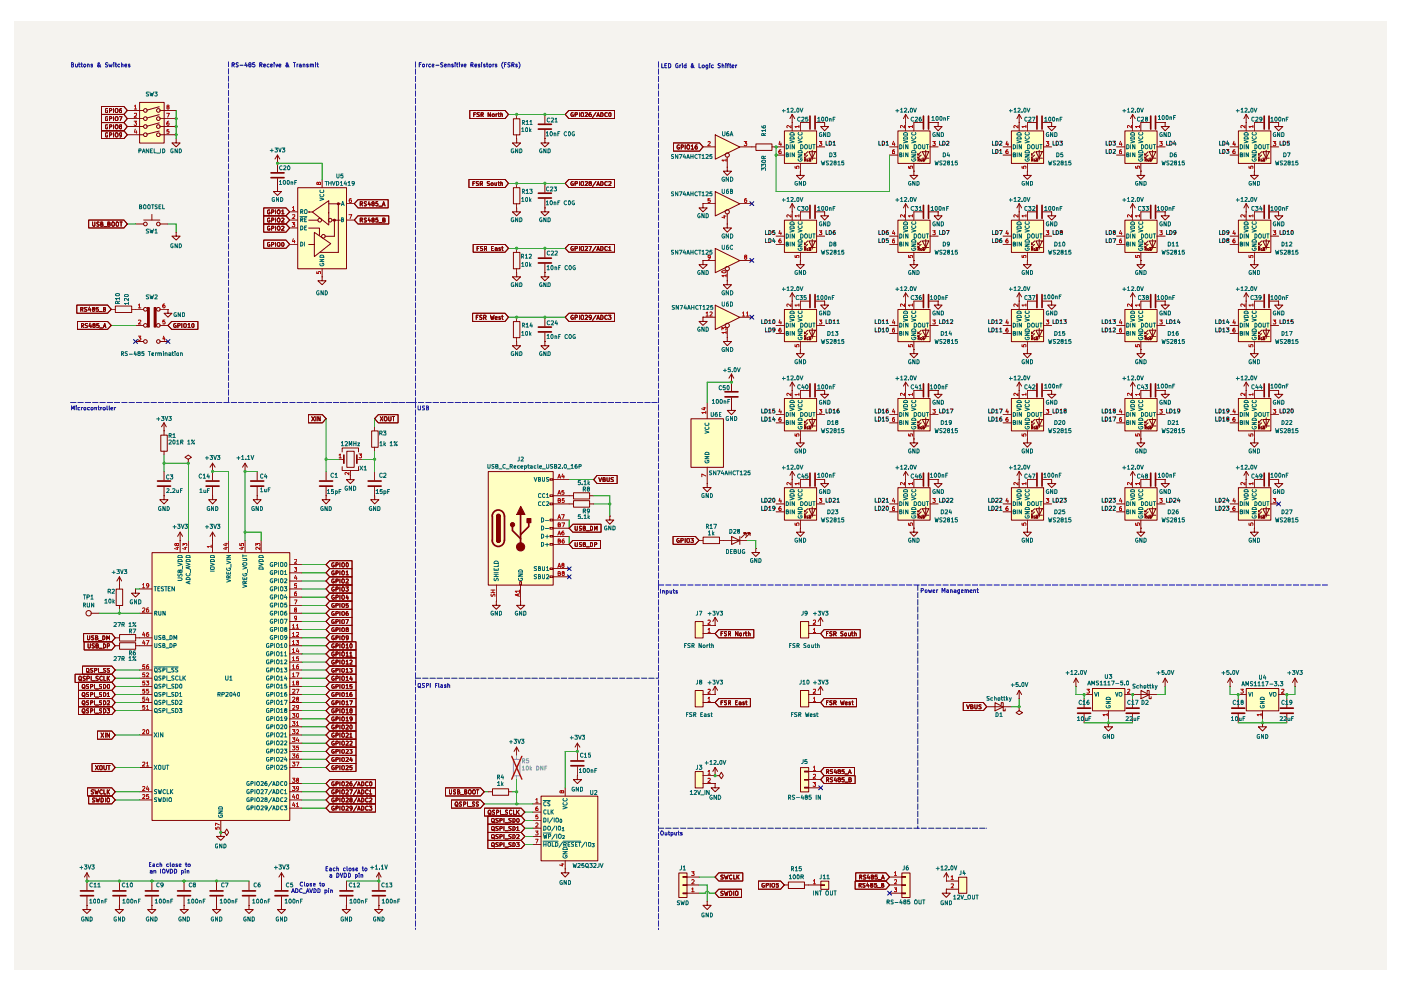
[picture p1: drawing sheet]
<svg xmlns="http://www.w3.org/2000/svg" width="420mm" height="297mm" viewBox="0 0 420 297" stroke-linecap="round" stroke-linejoin="round" font-family="sans-serif">
<path d="M4.2 6.3h411.7v284.4h-411.7z" fill="#f5f3ef"/>
<g fill="#ffffc2">
<path d="M240.1 230.1h2.4v7.3h-2.4z"/>
<path d="M208.5 186.3h2.4v4.9h-2.4z"/>
<path d="M270.5 261.7h2.4v7.3h-2.4z"/>
<path d="M41.9 30.7h7.3v12.2h-7.3z"/>
<path d="M240.1 186.3h2.4v4.9h-2.4z"/>
<path d="M246.2 264.1h2.3v2.5h-2.3z"/>
<path d="M89.3 56.3h14.6v24.3h-14.6z"/>
<path d="M208.5 207h2.4v4.9h-2.4z"/>
<path d="M207.2 125.5h9.8v14.6h-9.8z"/>
<path d="M214.5 74.5l7.4 3.6-7.4 3.6z"/>
<path d="M214.5 91.5l7.4 3.6-7.4 3.7z"/>
<path d="M214.5 57.4l7.4 3.7-7.4 3.6z"/>
<path d="M214.5 40.4l7.4 3.7-7.4 3.6z"/>
<path d="M371.4 119.4h9.7v9.8h-9.7z"/>
<path d="M371.4 92.8h9.7v9.6h-9.7z"/>
<path d="M337.4 92.8h9.6v9.6h-9.6z"/>
<path d="M337.4 119.4h9.6v9.8h-9.6z"/>
<path d="M303.3 66h9.7v9.6h-9.7z"/>
<path d="M269.3 66h9.6v9.6h-9.6z"/>
<path d="M269.3 39.2h9.6v9.8h-9.6z"/>
<path d="M303.3 39.2h9.7v9.8h-9.7z"/>
<path d="M337.4 66h9.6v9.6h-9.6z"/>
<path d="M371.4 66h9.7v9.6h-9.7z"/>
<path d="M337.4 39.2h9.6v9.8h-9.6z"/>
<path d="M371.4 39.2h9.7v9.8h-9.7z"/>
<path d="M269.3 92.8h9.6v9.6h-9.6z"/>
<path d="M303.3 92.8h9.7v9.6h-9.7z"/>
<path d="M235.2 66h9.7v9.6h-9.7z"/>
<path d="M235.2 92.8h9.7v9.6h-9.7z"/>
<path d="M235.2 119.4h9.7v9.8h-9.7z"/>
<path d="M235.2 146.2h9.7v9.7h-9.7z"/>
<path d="M235.2 39.2h9.7v9.8h-9.7z"/>
<path d="M373.8 206.4h9.7v6.7h-9.7z"/>
<path d="M269.3 146.2h9.6v9.7h-9.6z"/>
<path d="M269.3 119.4h9.6v9.8h-9.6z"/>
<path d="M337.4 146.2h9.6v9.7h-9.6z"/>
<path d="M371.4 146.2h9.7v9.7h-9.7z"/>
<path d="M303.3 146.2h9.7v9.7h-9.7z"/>
<path d="M303.3 119.4h9.7v9.8h-9.7z"/>
<path d="M45.6 165.7h41.3v80.2h-41.3z"/>
<path d="M146.4 141.4h19.5v34h-19.5z"/>
<path d="M162.3 238.6h17v19.4h-17z"/>
<path d="M203.6 261.7h2.4v7.3h-2.4z"/>
<path d="M287.5 262.9h2.4v4.9h-2.4z"/>
<path d="M208.5 231.3h2.4v4.9h-2.4z"/>
<path d="M327.6 206.4h9.8v6.7h-9.8z"/>
<path d="M240.1 207h2.4v4.9h-2.4z"/>
</g>
<g fill="none" stroke="#840000" stroke-width=".3">
<path d="M30.4 36.7h6.8l1 1.2-1 1.3h-6.8zM30.4 39.2h6.8l1 1.2-1 1.2h-6.8zM32.3 37.4h-.6l-.1 .3 .1 .8h.6v-.4h-.2M32.3 39.9l-.4-.1-.3 .3 .1 .9h.6v-.4h-.2M32.9 38l.5-.1 .1-.3-.6-.2v1.2M34 37.4v1.2M34 39.8v1.3M34.6 40l.3-.2 .4 .2 .1 .6-.3 .5-.5-.2zM36.1 37.9l-.3-.3 .6-.2 .1 .4-.7 .3 .3 .5 .4-.1-.2-.6M38.2 33.1h4.9M38.2 35.6h4.9M38.2 37.9h4.9"/>
<path d="M41.9 30.7h7.3v12.2h-7.3zM47.8 32l-3.8 1M47.8 34.4l-3.8 1M47.8 36.8l-3.8 1M47.8 39.3l-3.8 .9M47.9 33.1h4.9M47.9 35.6h4.9M47.9 37.9h4.9M154 35.6h1.9v4.8h-1.9zM154.9 34.3v1.3M163.4 34.3v2.7M163.4 38.9v2.7"/>
<path d="M170.6 33.1h13.7v2.5h-13.7l-1.1-1.3zM171.9 33.8h-.5a.67 .67 0 0 0-.2 .7 .67 .67 0 0 0 .5 .5l.3-.1v-.4h-.3M172.5 34.4l.6-.1v-.4l-.6-.1v1.2M173.7 33.8v1.2M174.2 34l.2-.2 .6 .2v.8l-.2 .2-.6-.2zM175.5 33.9l.6-.1 .1 .3-.8 .9h.8M177.2 33.8h-.3l-.2 .2v.9a.42 .42 0 0 0 .6-.1 .42 .42 0 0 0 0-.5l-.4-.1-.3 .3M178.7 33.7l-1 1.5M179 35l.4-1.2 .3 1.2M179.1 34.6h.6M180.2 33.8h.5l.1 .2v.6l-.3 .4h-.3zM182.1 33.9l-.5-.1a.61 .61 0 0 0-.2 .7 .61 .61 0 0 0 .7 .4"/>
<path d="M182.7 33.8l.5 .2-.2 .9a.6 .6 0 0 1-.5-.4 .6 .6 0 0 1 .2-.7zM32.9 40.5l.6-.3-.2-.4h-.4v1.3M36.5 40.3l-.1 .3h-.4l-.2-.6 .3-.2 .4 .2v.7l-.5 .4M38.2 40.4h4.9M47.9 40.4h4.9M52.8 41.6v1.2h1.2l-1.2 1.2-1.2-1.2h1.2M52.8 41.6h.1M83.2 48.9h.1M83.2 46.5l-.7 1.2M83.2 46.5l.7 1.2M83.2 46.5v5.1M83.2 53.5v2.7"/>
<path d="M154 56.3h1.9v4.8h-1.9zM154.9 41.6v1.2h1.2l-1.2 1.2-1.2-1.2h1.2M154.9 41.6h.1M154.9 40.4v1.2M154.9 54.9v1.3M163.4 41.6v1.2h1.3l-1.3 1.2-1.2-1.2h1.2M163.4 41.6h.1M163.4 54.9v2.8M163.4 59.6v2.7M170.6 53.8h13.7v2.4h-13.7l-1.1-1.3zM171.9 54.4h-.5a.61 .61 0 0 0-.2 .8 .61 .61 0 0 0 .8 .3v-.4h-.3M172.5 55l.6-.1v-.4l-.6-.1v1.2"/>
<path d="M173.7 54.4v1.2M174.2 54.6l.2-.2 .6 .2v.9l-.2 .1-.6-.1zM175.5 54.5l.6-.1 .1 .4-.8 .8h.8M176.9 54.9l-.3-.3 .6-.2 .2 .3-.8 .5 .3 .4 .5-.2-.3-.5M178.7 54.4l-1 1.5M179 55.6l.4-1.2 .3 1.2M179.1 55.3h.6M180.2 54.4h.5l.1 .3v.7l-.3 .2h-.3zM182.1 54.5l-.5-.1a.61 .61 0 0 0-.3 .8 .61 .61 0 0 0 .8 .3M182.5 54.5l.6-.1 .1 .5-.7 .7h.7M201.9 42.8h7.9l1 1.2-1 1.3h-7.9zM203.7 43.5a.56 .56 0 0 0-.7 .6 .56 .56 0 0 0 .7 .5l.1-.4h-.3"/>
<path d="M204.3 44.1l.6-.1v-.5l-.6-.1v1.3M205.5 43.4v1.3M206.1 43.6l.2-.2 .5 .2v.7l-.2 .4-.5-.2zM207.3 43.8l.4-.4v1.3M207.3 44.7h.7M209 43.4a.72 .72 0 0 0-.5 .6 .72 .72 0 0 0 .2 .7l.4-.2v-.5l-.4-.1-.3 .3M225.5 44h1.2M226.7 43.1h4.8v2h-4.8zM231.5 44h1.2M154.9 62.3v1.2h1.2l-1.2 1.2-1.2-1.2h1.2M154.9 62.3h.1M154.9 61v1.3"/>
<path d="M163.4 62.3v1.2h1.3l-1.3 1.2-1.2-1.2h1.2M163.4 62.3h.1M23 91.4h9.3l1.1 1.3-1.1 1.2h-9.3zM23.2 96.4h9.1l1.1 1.1-1.1 1.2h-9.1zM24.2 92.7h.6v-.6h-.6v1.2M24.4 97.6l.6-.1v-.5l-.6-.1v1.3M24.5 92.7l.4 .6M24.6 97.6l.5 .6M26.1 92.1l-.8 .2 .8 .7-.1 .2h-.7M26.2 97l-.5-.1-.2 .3 .7 .6-.2 .4-.5-.1M26.8 92l-.3 .9h.8M27 96.9l-.3 .9h.7"/>
<path d="M27.1 92.5v.8M27.3 97.4v.8M27.9 92.6l-.2-.1v-.3l.6-.1a.44 .44 0 0 1-.1 .5 .44 .44 0 0 1-.5 .1v.5l.4 .1 .3-.3-.3-.4M28.1 97.5h-.2a.31 .31 0 0 1 .1-.5 .31 .31 0 0 1 .4 .1v.4l-.5 .2 .2 .5 .4-.2-.2-.5M29.5 92.1h-.6l-.1 .6 .5-.2 .2 .3v.4h-.7M29.6 96.9h-.6v.6h.5l.2 .5-.2 .2-.5-.2M29.7 93.4h.9M29.9 98.3h.9M31 92.7l.6-.2-.1-.4h-.5v1.2l.6-.1 .1-.3-.3-.2M31 98.2l.4-1.3 .3 1.3M31.1 97.8h.6M50.4 92.7v1.2h1.2l-1.2 1.2-1.2-1.2h1.2"/>
<path d="M50.4 92.7h.1M51.5 96.4h7.9v2.3h-7.9l-1.1-1.2zM52.7 97a.56 .56 0 0 0-.6 .6 .56 .56 0 0 0 .6 .5l.1-.5h-.2M53.3 97.6l.7-.1-.2-.6h-.5v1.3M54.5 96.9v1.3M55.1 97.1l.5-.2a.86 .86 0 0 1 0 1.3l-.5-.2zM56.4 97.3l.3-.4v1.3M56.4 98.2h.7M57.7 97l.2-.1 .3 .3v.8l-.3 .2a.71 .71 0 0 1-.2-1.2zM219.4 114.6h.1M219.4 112.1l-.8 1.3M219.4 112.1l.6 1.3"/>
<path d="M219.4 112.1v2.5M48.2 130.4h2v4.9h-2zM49.2 129.1h.1M49.2 126.7v3.7M49.2 135.2v1.2M49.2 126.7l-.8 1.2M49.2 126.7l.7 1.2M56.5 137.7l.9-.6-.9-.7-1 .7 1 .6v1.2M56.5 138.9h.1M63.8 138.9l-.8 1.1M63.8 138.9l.7 1.1M63.8 138.9v5"/>
<path d="M73.5 138.9l-.8 1.1M73.5 138.9l.7 1.1M73.5 138.9v2.4M92.5 124.3h4.2l1.1 1.2-1.1 1.2h-4.2zM93.5 124.9l.8 1.3M94.3 124.9l-.8 1.3M94.7 124.9v1.3M96 124.9v1.3l-.7-1.3v1.3M101.4 137.7h1.7M102.6 135.5v-1.2h4.9v1.2M102.6 139.9v1.2h4.9v-1.2M104 135.3h2.2v4.8h-2.2z"/>
<path d="M107 137.7h1.7M113.5 124.3h5.9v2.4h-5.9l-1.1-1.2zM114 124.9l.8 1.3M114.8 124.9l-.8 1.3M115.5 124.9l.4 .1 .2 .3-.1 .7-.3 .2h-.2l-.3-.5zM116.6 124.9l.2 1.3 .5-.3v-1M117.7 124.9h.7M118 124.9v1.3M49.2 148.6v1.2h1.2l-1.2 1.2-1.3-1.2h1.3M49.2 148.6h.1M49.2 141.3v2.6M49.2 145.9v2.7"/>
<path d="M63.8 141.3h.1M63.8 148.6v1.2h1.1l-1.1 1.2-1.2-1.2h1.2M63.8 148.6h.1M63.8 145.9v2.7M73.5 141.3h.1M77.1 148.6v1.2h1.2l-1.2 1.2-1.2-1.2h1.2M77.1 148.6h.1M77.1 141.3v2.6M77.1 145.9v2.7M97.8 148.6v1.2h1.2l-1.2 1.2-1.2-1.2h1.2M97.8 148.6h.1M97.8 141.3v2.6"/>
<path d="M97.8 145.9v2.7M105.1 142.5v1.3h1.2l-1.2 1.1-1.2-1.1h1.2M105.1 142.5h.1M105.1 141.1v1.4M112.4 148.6v1.2h1.2l-1.2 1.2-1.2-1.2h1.2M112.4 148.6h.1M112.4 141.3v2.6M112.4 145.9v2.7M208.5 186.3h2.4v4.9h-2.4zM210.8 189.9h3.7M210.8 187.5h3.7M214.5 187.5h.1"/>
<path d="M214.5 185.1l-.7 1.2M214.5 185.1l.7 1.2M214.5 185.1v2.4M240.1 186.3h2.4v4.9h-2.4zM242.5 189.9h3.6M242.5 187.5h3.6M246.1 187.5h.1M246.1 185.1l-.7 1.2M246.1 185.1l.7 1.2M246.1 185.1v2.4M240.1 230.1h2.4v7.3h-2.4zM241.2 231.1h1.3v.3h-1.3z"/>
<path d="M241.2 233.6h1.3v.2h-1.3zM241.2 236h1.3v.2h-1.3zM242.5 231.2h3.6M242.5 233.7h3.6M242.5 236.1h3.6M247.1 230h9.2v2.5h-9.2l-1-1.3zM247.1 232.5h9.4v2.4h-9.4l-1-1.2zM247.8 231.3l.7-.1 .1-.3-.8-.2v1.2M247.8 233.8h.5l.3-.5-.3-.2h-.5v1.3M248.2 231.3l.4 .6M248.2 233.8l.4 .6M249.7 230.7l-.7 .2 .1 .3 .6 .2v.4h-.7"/>
<path d="M249.7 233.2l-.4-.1-.3 .2 .1 .3 .6 .2v.4l-.7 .1M250.4 230.6l-.2 .9h.8M250.4 233.1l-.2 .8h.8M250.8 231.1v.8M250.8 233.5v.9M251.5 231.2l-.2-.2 .2-.3 .6 .2-.8 .5 .2 .5 .6-.3-.3-.4M251.5 233.6l-.2-.2 .2-.3 .6 .2-.8 .5 .2 .6 .6-.3-.3-.5M253.2 230.7h-.6l-.1 .5h.7v.6h-.7M253.2 233.1h-.6l-.1 .6 .6-.1 .1 .6-.2 .2-.5-.2M253.4 232h.9M253.4 234.4h.9M254.4 231.9l.4-1.2 .5 1.2"/>
<path d="M254.6 233.7l.6-.1v-.4l-.6-.1v1.3h.5l.3-.5-.4-.2M254.6 231.6h.6M227.4 264.1h6.7l1.1 1.2-1.1 1.2h-6.7zM229.2 264.8h-.5l-.2 .2 .2 .9h.6v-.5h-.3M229.8 265.3h.6v-.5h-.6v1.1M231 264.8v1.1M233.4 264.8h-.6l-.1 .5h.7v.6h-.7M235.2 265.3h1.2M236.4 264.4h4.9v1.9h-4.9zM241.2 265.3h4.9M246.1 265.2h1.2v.2h-1.2zM246.2 264.1h2.3v2.5h-2.3z"/>
<path d="M256.5 264.1h9.2l1.1 1.2-1.1 1.2h-9.2zM256.6 261.6h9.1l1.1 1.3-1.1 1.2h-9.1zM257.6 265.3h.6l.1-.4-.7-.1v1.1M257.8 262.9h.5l.1-.5-.6-.1v1.2M257.9 265.3l.4 .6M258.1 262.9l.4 .6M259.4 264.8l-.7 .1 .7 .6v.4h-.7M259.7 262.4h-.7l-.1 .2 .8 .7-.8 .2M260.2 264.7l-.3 .8h.8M260.3 262.2l-.2 .9h.8M260.5 265.1v.8M260.7 262.7v.8"/>
<path d="M261.3 265.3l-.1-.5 .6 .1-.3 .4h-.4l.2 .6 .5-.2-.3-.4M261.5 262.8l-.2-.4h.6v.3l-.6 .2 .1 .6h.5l.1-.4-.3-.3M262.9 264.8h-.6l-.1 .5h.7v.6h-.7M263.1 262.3h-.6l-.1 .6 .5-.2 .2 .6-.7 .1M263.1 266h1M263.3 263.7h.9M264.4 265.3h.5v-.5h-.5v1.1h.4l.3-.4-.3-.2M264.4 263.5l.4-1.2 .4 1.2M264.5 263.1h.6M266.8 262.9h3.6M266.8 265.3h3.6M266.8 267.7h3.6"/>
<path d="M270.4 262.7h1.2v.3h-1.2zM270.4 265.2h1.2v.2h-1.2zM270.4 267.6h1.2v.3h-1.2zM270.5 261.7h2.4v7.3h-2.4z"/>
<circle cx="34.9" cy="38" r=".58"/>
<circle cx="43.6" cy="33.1" r=".55"/>
<circle cx="43.6" cy="35.6" r=".55"/>
<circle cx="43.6" cy="37.9" r=".55"/>
<circle cx="47.5" cy="33.1" r=".55"/>
<circle cx="47.5" cy="35.6" r=".55"/>
<circle cx="47.5" cy="37.9" r=".55"/>
<circle cx="43.6" cy="40.4" r=".55"/>
<circle cx="47.5" cy="40.4" r=".55"/>
<circle cx="43.6" cy="92.7" r=".55"/>
<circle cx="43.6" cy="97.5" r=".55"/>
<circle cx="47.5" cy="92.7" r=".55"/>
<circle cx="47.5" cy="97.5" r=".55"/>
<circle cx="43.6" cy="102.4" r=".55"/>
<circle cx="47.5" cy="102.4" r=".55"/>
<circle cx="231.9" cy="265.3" r=".58"/>
</g>
<g fill="none" stroke="#a90000" stroke-width=".3">
<path d="M40.2 36.3h.8l-.4 .5 .4 .1v.5l-.3 .2-.5-.2M40.3 31.8l.3-.3v1.2M40.3 34h.6l.1 .5-.8 .6h.8M40.3 32.7h.7M40.6 38.7l-.3 .9h.8M40.9 39.2v.8M50 34h.8l-.5 1.1M50.3 32l-.2-.4h.5v.3l-.6 .4 .1 .4h.5l.1-.4-.2-.3M50.6 38.8h-.5l-.1 .6 .6-.1v.7l-.6-.1M50.6 36.3a.66 .66 0 0 0-.6 .6 .66 .66 0 0 0 .5 .7l.2-.3-.1-.4-.3-.1-.3 .3M101.7 136.4l.3-.3v1.1M101.7 137.2h.7"/>
<path d="M107.7 136.1h.8l-.5 .4 .4 .1v.6h-.7M104.6 141.6v.7l-.8-.7-.3 .2v.4M212.3 188.6l.4-.3v1.3M212.3 186l.5-.2 .2 .5-.7 .8h.7M212.3 189.6h.7M243.9 188.6l.4-.3v1.3M243.9 186l.5-.2 .2 .6-.8 .7h.8M243.9 189.6h.7M243.8 234.5h.8l-.3 .4 .3 .2v.5h-.8M243.9 230l.4-.4v1.3M243.9 232.2h.7v.4l-.8 .7h.8M243.9 230.9h.7"/>
<path d="M243.9 264.1l.4-.4v1.2M243.9 264.9h.7M268.2 261.6l.4-.3v1.2M268.2 263.8l.2-.1 .5 .1v.4l-.7 .7h.7M268.2 266.1h.7l-.3 .5 .3 .1v.5h-.7M268.2 262.5h.7"/>
</g>
<g fill="none" stroke="#840000" stroke-width=".51">
<path d="M161.5 37.3h3.9M161.5 38.7h3.9M81.3 51.8h3.9M81.3 53.3h3.9M161.5 57.9h3.9M161.5 59.4h3.9M103.1 136.4v2.5M107 136.4v2.5M47.2 144.2h3.9M47.2 145.7h3.9M61.8 144.2h3.9M61.8 145.7h3.9"/>
<path d="M75.2 144.2h3.9M75.2 145.7h3.9M95.8 144.2h3.9M95.8 145.7h3.9M110.4 144.2h3.9M110.4 145.7h3.9"/>
</g>
<path d="M44.2 92.2h.6v5.8h-.6z" fill="#840000"/>
<path d="M44.2 92.2h.6v5.8h-.6z" fill="none" stroke="#840000" stroke-width=".3"/>
<path d="M46.2 92.2h.6v5.8h-.6z" fill="#840000"/>
<g fill="none" stroke="#840000" stroke-width=".3">
<path d="M30.4 34.3h6.8l1 1.3-1 1.1h-6.8zM30.4 31.9h6.8l1 1.2-1 1.2h-6.8zM32.3 35.1l-.4-.1-.3 .2 .1 1h.6v-.6h-.2M32.3 32.6l-.4-.1-.3 .4v.5l.3 .4 .4-.1v-.5h-.2M32.9 35.6h.5v-.5l-.5-.1v1.2M32.9 33.2h.4l.2-.4-.6-.3v1.3M34 32.5v1.3M34 35v1.2M34.6 35.1l.3-.1 .4 .1-.1 1.1h-.5zM34.6 32.7l.3-.2 .4 .2a.79 .79 0 0 1-.2 1.1h-.2a.79 .79 0 0 1-.3-1.1zM35.8 35h.8l-.5 1.2M36.4 32.5l-.4 .2-.2 .8 .3 .3 .4-.2-.1-.6-.6 .2"/>
<path d="M83.2 56.2v1.2h1.2l-1.2 1.2-1.2-1.2h1.2M83.2 56.2h.1M89.3 56.3h14.6v24.3h-14.6zM107.4 59.9h9v2.4h-9l-1.1-1.3zM79.1 72h6.7l1.1 1.2-1.1 1.2h-6.7zM79.1 64.7h6.7l1.1 1.3-1.1 1.1h-6.7zM79.1 67.1h6.7l1.1 1.2-1.1 1.3h-6.7zM79.1 62.3h6.7l1.1 1.2-1.1 1.2h-6.7zM80.9 72.7l-.1-.1a.66 .66 0 0 0-.6 .5 .66 .66 0 0 0 .2 .7l.5-.1v-.4h-.2M80.9 65.4h-.1a.66 .66 0 0 0-.6 .4 .66 .66 0 0 0 .2 .7h.5v-.5h-.2M80.9 67.8h-.5a.61 .61 0 0 0-.2 .8 .61 .61 0 0 0 .7 .3v-.4h-.2M80.9 63a.6 .6 0 0 0-.7 .4 .6 .6 0 0 0 .2 .7l.5-.1v-.4h-.2"/>
<path d="M81.4 73.3l.6-.1v-.5l-.6-.1v1.2M81.4 66h.6v-.6h-.6v1.1M81.4 68.4l.6-.1v-.5h-.6v1.2M81.4 63.6l.6-.1v-.5l-.6-.1v1.2M82.6 62.9v1.2M82.6 65.4v1.1M82.6 67.8v1.2M82.6 72.6v1.2M83.2 72.8l.5-.2a.86 .86 0 0 1 .1 1.2l-.6-.1zM83.2 65.5l.3-.1 .4 .1-.1 1-.6-.1zM83.2 63.1l.5-.2a.86 .86 0 0 1 .1 1.2l-.6-.2zM84.5 65.4h.4l.3 .3-.8 .8h.8"/>
<path d="M84.5 67.9l.5-.1 .2 .4-.8 .8h.8M84.5 63.2l.3-.3v1.2M84.5 64.1h.7M84.6 72.7h.1a.62 .62 0 0 1 .5 .5 .62 .62 0 0 1-.2 .6l-.5-.1zM92.6 68.4h3.2v2.2M92.6 66h2.8M92.6 73.3h1.6M92.8 63.5h-.2h1M94.3 69.6l4.9 3.4-4.9 3.9zM96 75.6h5.5M97.5 70.8h2.8M98.6 61.1h3.5"/>
<path d="M99.5 66h2.6M107.4 64.7h9.2v2.4h-9.2l-1.1-1.1zM108 66h.6l.1-.6h-.7v1.1M108 61.1l.7-.1v-.4l-.7-.1v1.2M108.4 66l.3 .5M108.4 61.1l.3 .6M109.9 65.4h-.4a.38 .38 0 0 0-.2 .5 .38 .38 0 0 0 .5 .1v.5h-.6M109.9 60.5h-.6v.5l.5 .2 .1 .3-.3 .2-.4-.1M110.7 65.3l-.3 .8h.7M110.7 60.5l-.3 .8h.7M110.9 60.9v.8M110.9 65.8v.7"/>
<path d="M111.8 65.9l-.3-.3 .3-.2h.4v.4a.48 .48 0 0 0-.5 .2 .48 .48 0 0 0 0 .5h.5l-.2-.6M111.8 61l-.3-.3 .5-.2 .2 .4-.7 .3 .3 .5 .4-.1-.2-.6M113.3 65.4h-.5l-.1 .6 .6-.1v.6h-.6M113.3 60.5h-.5l-.1 .5h.6v.6h-.6M113.6 66.7h1M113.6 61.8h1M114.6 61.7l.5-1.2 .4 1.2M114.8 66h.4l.3-.3-.1-.3h-.6v1.1h.6l.1-.5h-.3M114.8 61.4h.5M33.4 92.7h1.1M34.6 91.7h4.9v2h-4.9zM39.5 92.7h3.6"/>
<path d="M40.6 97.5h2.5M46.2 92.2h.6v5.8h-.6zM47.9 92.7h2.5M47.9 97.5h2.5M40.6 102.4h2.5M47.9 102.4h2.5"/>
<circle cx="83.6" cy="68.4" r=".57"/>
<circle cx="97" cy="70.8" r=".55"/>
</g>
<path d="M41.5 91.4l.3-.3v1.2M41.5 96l.5-.1 .2 .3-.7 .9h.7M41.5 92.3h.7M49.4 91.1h-.4l-.1 .3v.7l.4 .2 .2-.3-.2-.5-.4 .3M49.4 95.9h-.5v.6l.4-.1 .2 .5-.6 .1M41.5 100.8h.7l-.4 .5h.4v.5l-.2 .2-.5-.1M49.1 100.8l-.2 .8h.6M49.4 101.2v.8" fill="none" stroke="#a90000" stroke-width=".3"/>
<path d="M100.1 65.8h.4v.4h-.4z" fill="#840000"/>
<g fill="none" stroke="#840000" stroke-width=".3">
<path d="M93.7 63.5l4.9-3.3v7.2zM100.1 65.8h.4v.4h-.4zM100.3 66v4.8M101.5 61.1v14.5"/>
<circle cx="95.9" cy="66" r=".55"/>
<circle cx="99" cy="66" r=".55"/>
</g>
<path d="M101.3 60.9h.4v.4h-.4z" fill="#840000"/>
<g fill="none" stroke="#840000" stroke-width=".3">
<path d="M235.2 39.2h9.7v9.8h-9.7zM237.6 36.7h.1M237.6 34.3v4.9M237.6 34.3l-.7 1.3M237.6 34.3l.7 1.3M242.7 36.7h-2.7v2.5M244.7 36.7h2.6M247.3 36.7v1.2h1.2l-1.2 1.3-1.2-1.3h1.2M247.3 36.7h.1M269.3 39.2h9.6v9.8h-9.6zM271.6 36.7h.1M271.6 34.3v4.9"/>
<path d="M271.6 34.3l-.7 1.3M271.6 34.3l.8 1.3M276.8 36.7h-2.7v2.5M278.7 36.7h2.6M281.3 36.7v1.2h1.2l-1.2 1.3-1.1-1.3h1.1M281.3 36.7h.1M303.3 39.2h9.7v9.8h-9.7zM305.6 36.7h.1M305.6 34.3v4.9M305.6 34.3l-.6 1.3M305.6 34.3l.8 1.3M310.8 36.7h-2.7v2.5"/>
<path d="M312.8 36.7h2.6M315.4 36.7v1.2h1.3l-1.3 1.3-1.2-1.3h1.2M315.4 36.7h.1M337.4 39.2h9.6v9.8h-9.6zM339.7 36.7h.1M339.7 34.3v4.9M339.7 34.3l-.7 1.3M339.7 34.3l.7 1.3M344.8 36.7h-2.7v2.5M346.8 36.7h2.6M349.4 36.7v1.2h1.3l-1.3 1.3-1.2-1.3h1.2M349.4 36.7h.1"/>
<path d="M371.4 39.2h9.7v9.8h-9.7zM373.7 36.7h.1M373.7 34.3v4.9M373.7 34.3l-.7 1.3M373.7 34.3l.8 1.3M378.9 36.7h-2.7v2.5M380.8 36.7h2.7M383.5 36.7v1.2h1.2l-1.2 1.3-1.2-1.3h1.2M383.5 36.7h.1M96.6 53.8v2.4M210.8 44h3.7M214.5 57.4l7.4 3.7-7.4 3.6z"/>
<path d="M214.5 40.4l7.4 3.7-7.4 3.6zM218.1 50.1v1.2h1.3l-1.3 1.3-1.2-1.3h1.2M218.1 50.1h.1M218.1 47.1v3M221.8 44h3.7M232.7 44h2.5M232.7 46.5h2.5M240 51.3v1.3h1.2l-1.2 1.2-1.2-1.2h1.2M240 51.3h.1M240 48.9v2.4M241.2 46.5h.5M241.2 47.4h.5"/>
<path d="M241.3 48h.3l.1-.2-.4-.1v.6M241.5 48l.2 .3M242.2 45.5l-1 1v-.5M242.2 46.5l-1 .9v-.4M242.4 47.7h-.3l-.1 .3 .1 .3h.3l-.1-.2M242.6 45.5h1.9l-.9 1.9zM242.6 47.4h1.9M242.7 48h.4v-.3h-.4v.6h.5l-.2-.3M243.6 45v2.9M244.9 44h2.4M266.8 44h2.4M266.8 46.5h2.4"/>
<path d="M274.1 51.3v1.3h1.2l-1.2 1.2-1.2-1.2h1.2M274.1 51.3h.1M274.1 48.9v2.4M275.3 46.5h.5M275.3 47.4h.5M275.3 48h.4l.1-.2-.5-.1v.6M275.5 48l.3 .3M276.3 45.5l-1 1v-.5M276.3 46.5l-1 .9v-.4M276.4 47.7h-.2l-.2 .3 .2 .3h.2v-.2M276.6 45.5h2l-1 1.9zM276.6 47.4h2"/>
<path d="M276.8 48h.3v-.3h-.3v.6h.4l-.2-.3M277.6 45v2.9M278.9 44h2.4M300.8 44h2.5M300.8 46.5h2.5M308.1 51.3v1.3h1.2l-1.2 1.2-1.2-1.2h1.2M308.1 51.3h.1M308.1 48.9v2.4M309.3 46.5h.5M309.3 47.4h.5M309.4 48h.4v-.2l-.4-.1v.6M309.5 48l.3 .3"/>
<path d="M310.3 45.5l-1 1v-.5M310.3 46.5l-1 .9v-.4M310.5 47.7h-.3l-.2 .3 .2 .3h.4l-.2-.2M310.6 45.5h2l-.9 1.9zM310.6 47.4h2M310.8 48h.3v-.3h-.3v.6h.4l-.1-.3M311.7 45v2.9M312.9 44h2.5M334.9 44h2.4M334.9 46.5h2.4M342.1 51.3v1.3h1.2l-1.2 1.2-1.1-1.2h1.1M342.1 51.3h.1"/>
<path d="M342.1 48.9v2.4M343.3 46.5h.5M343.3 47.4h.5M343.4 48h.4v-.2l-.4-.1v.6M343.6 48l.2 .3M344.3 45.5l-1 1v-.5M344.3 46.5l-1 .9v-.4M344.5 47.7h-.2l-.2 .3 .2 .3h.3l-.2-.2M344.7 45.5h1.9l-.9 1.9zM344.7 47.4h1.9M344.8 48h.4v-.3h-.4v.6h.5l-.2-.3M345.7 45v2.9"/>
<path d="M347 44h2.4M368.9 44h2.4M368.9 46.5h2.4M376.2 51.3v1.3h1.2l-1.2 1.2-1.2-1.2h1.2M376.2 51.3h.1M376.2 48.9v2.4M377.4 46.5h.5M377.4 47.4h.5M377.4 48h.5v-.2l-.5-.1v.6M377.6 48l.3 .3M378.4 45.5l-1 1v-.5M378.4 46.5l-1 .9v-.4"/>
<path d="M378.5 47.7h-.2l-.2 .3 .2 .3h.3l-.1-.2M378.7 45.5h2l-1 1.9zM378.7 47.4h2M378.9 48h.3v-.3h-.3v.6h.4l-.2-.3M379.7 45v2.9M381.1 44h2.4M26.6 66h10.6l1 1.1-1 1.2h-10.6zM27.8 66.5v1.1l.2 .2 .4-.2v-1.1M29.7 66.6l-.7 .1v.4l.7 .3-.2 .4-.5-.1M30.2 67.1h.6l-.2-.6h-.4v1.3l.6-.1 .1-.3-.3-.3M31.2 67.9h.9M32.3 67.1h.5l.2-.3-.7-.3v1.3h.6l.1-.6-.2-.1"/>
<path d="M33.8 66.5l.5 .2v.9l-.3 .2h-.2l-.3-.4zM35.1 66.5l.5 .2v.9l-.3 .2h-.2l-.3-.4zM36 66.5h.7M36.3 66.5v1.3M40.6 67.1h2.5M43.1 66h4.8M45.6 64.3v1.7M47.9 67.1h2.5M86.9 63.5h2.3M86.9 66h2.3M86.9 68.3h2.3M86.9 73.2h2.3"/>
<path d="M101.3 60.9h.4v.4h-.4zM103.9 66h2.4M103.9 61h2.4M154 75.6h1.9v5h-1.9zM154.9 74.4v1.2M163.4 74.4v2.7M163.4 79.1v2.6M170.6 73.2h13.7v2.4h-13.7l-1.1-1.2zM171.9 73.9l-.1-.1a.6 .6 0 0 0-.6 .7 .6 .6 0 0 0 .7 .5l.1-.4h-.3M172.5 74.5l.6-.1v-.4l-.6-.2v1.3M173.7 73.8v1.3M174.2 74l.3-.2 .5 .2v.9l-.2 .2-.6-.2z"/>
<path d="M175.5 74l.4-.2 .3 .4-.8 .9h.8M176.6 73.8h.8l-.5 1.3M178.7 73.8l-1 1.6M179 75.1l.4-1.3 .3 1.3M179.1 74.8h.6M180.2 73.8h.3l.3 .4v.6l-.3 .3h-.3zM182.1 74l-.1-.1a.56 .56 0 0 0-.6 .6 .56 .56 0 0 0 .6 .5l.1-.1M182.5 74.2l.4-.4v1.3M182.5 75.1h.7M210.8 61v1.3h1.3l-1.3 1.2-1.2-1.2h1.2M210.8 61h.1M210.8 78.1v1.2h1.3l-1.3 1.2-1.2-1.2h1.2"/>
<path d="M210.8 78.1h.1M210.8 61h3.7M210.8 78.1h3.7M214.5 74.5l7.4 3.6-7.4 3.6zM218.1 67.1v1.2h1.3l-1.3 1.3-1.2-1.3h1.2M218.1 67.1h.1M218.1 64.1v3M221.8 61h3.7M221.8 78.1h3.7M232.7 73.2h2.5M232.7 70.8h2.5M235.2 66h9.7v9.6h-9.7z"/>
<path d="M237.6 63.5h.1M237.6 61v5M237.6 61l-.7 1.3M237.6 61l.7 1.3M240 78.1v1.2h1.2l-1.2 1.2-1.2-1.2h1.2M240 78.1h.1M240 75.6v2.5M241.2 73.2h.5M241.2 74.2h.5M241.3 74.8h.3l.1-.3-.4-.1v.7M241.5 74.8l.2 .3M242.2 72.2l-1 1v-.5"/>
<path d="M242.2 73.2l-1 1v-.5M242.4 74.4l-.4 .3 .1 .4h.3l-.1-.3M242.6 72.2h1.9l-.9 2zM242.6 74.2h1.9M242.7 74.8l.5-.2-.1-.2h-.4v.7h.5l-.2-.3M242.7 63.5h-2.7v2.5M243.6 71.8v2.9M244.7 63.5h2.6M244.9 70.8h2.4M247.3 63.5v1.2h1.2l-1.2 1.3-1.2-1.3h1.2M247.3 63.5h.1M266.8 73.2h2.4"/>
<path d="M266.8 70.8h2.4M269.3 66h9.6v9.6h-9.6zM271.6 63.5h.1M271.6 61l-.7 1.3M271.6 61l.8 1.3M271.6 61v5M274.1 78.1v1.2h1.2l-1.2 1.2-1.2-1.2h1.2M274.1 78.1h.1M274.1 75.6v2.5M275.3 73.2h.5M275.3 74.2h.5M275.3 74.8h.4l.1-.3-.5-.1v.7"/>
<path d="M275.5 74.8l.3 .3M276.3 72.2l-1 1v-.5M276.3 73.2l-1 1v-.5M276.4 74.4l-.4 .3 .2 .4h.2v-.3M276.6 72.2h2l-1 2zM276.6 74.2h2M276.8 74.8l.4-.2-.1-.2h-.3v.7h.4l-.2-.3M276.8 63.5h-2.7v2.5M277.6 71.8v2.9M278.7 63.5h2.6M278.9 70.8h2.4M281.3 63.5v1.2h1.2l-1.2 1.3-1.1-1.3h1.1"/>
<path d="M281.3 63.5h.1M300.8 73.2h2.5M300.8 70.8h2.5M303.3 66h9.7v9.6h-9.7zM305.6 63.5h.1M305.6 61l-.6 1.3M305.6 61l.8 1.3M305.6 61v5M308.1 78.1v1.2h1.2l-1.2 1.2-1.2-1.2h1.2M308.1 78.1h.1M308.1 75.6v2.5M309.3 73.2h.5"/>
<path d="M309.3 74.2h.5M309.4 74.8h.3l.1-.3-.4-.1v.7M309.5 74.8l.3 .3M310.3 72.2l-1 1v-.5M310.3 73.2l-1 1v-.5M310.5 74.4l-.5 .3 .2 .4h.4l-.2-.3M310.6 72.2h2l-.9 2zM310.6 74.2h2M310.8 74.8l.4-.2-.1-.2h-.3v.7h.4l-.1-.3M310.8 63.5h-2.7v2.5M311.7 71.8v2.9M312.8 63.5h2.6"/>
<path d="M312.9 70.8h2.5M315.4 63.5v1.2h1.3l-1.3 1.3-1.2-1.3h1.2M315.4 63.5h.1M334.9 73.2h2.4M334.9 70.8h2.4M337.4 66h9.6v9.6h-9.6zM339.7 63.5h.1M339.7 61v5M339.7 61l-.7 1.3M339.7 61l.7 1.3M342.1 78.1v1.2h1.2l-1.2 1.2-1.1-1.2h1.1M342.1 78.1h.1"/>
<path d="M342.1 75.6v2.5M343.3 73.2h.5M343.3 74.2h.5M343.4 74.8h.3l.1-.3-.4-.1v.7M343.6 74.8l.2 .3M344.3 72.2l-1 1v-.5M344.3 73.2l-1 1v-.5M344.5 74.4l-.4 .3 .2 .4h.3l-.2-.3M344.7 72.2h1.9l-.9 2zM344.7 74.2h1.9M344.8 74.8l.5-.2-.1-.2h-.4v.7h.5l-.2-.3M344.8 63.5h-2.7v2.5"/>
<path d="M345.7 71.8v2.9M346.8 63.5h2.6M347 70.8h2.4M349.4 63.5v1.2h1.3l-1.3 1.3-1.2-1.3h1.2M349.4 63.5h.1M368.9 73.2h2.4M368.9 70.8h2.4M371.4 66h9.7v9.6h-9.7zM373.7 63.5h.1M373.7 61v5M373.7 61l-.7 1.3M373.7 61l.8 1.3"/>
<path d="M376.2 78.1v1.2h1.2l-1.2 1.2-1.2-1.2h1.2M376.2 78.1h.1M376.2 75.6v2.5M377.4 73.2h.5M377.4 74.2h.5M377.4 74.8h.4l.1-.3-.5-.1v.7M377.6 74.8l.3 .3M378.4 72.2l-1 1v-.5M378.4 73.2l-1 1v-.5M378.5 74.4l-.4 .3 .2 .4h.3l-.1-.3M378.7 72.2h2l-1 2zM378.7 74.2h2"/>
<path d="M378.9 74.8h.2l.1-.4h-.3v.7h.4l-.2-.3M378.9 63.5h-2.7v2.5M379.7 71.8v2.9M380.8 63.5h2.7M381.1 70.8h2.4M383.5 63.5v1.2h1.2l-1.2 1.3-1.2-1.3h1.2M383.5 63.5h.1M96.6 83v1.2h1.2l-1.2 1.1-1.3-1.1h1.3M96.6 83h.1M96.6 80.5v2.5M154 96.4h1.9v4.8h-1.9zM154.9 81.7v1.3h1.2l-1.2 1.2-1.2-1.2h1.2"/>
<path d="M154.9 81.7h.1M154.9 80.5v1.2M154.9 95.1v1.3M163.4 81.7v1.3h1.3l-1.3 1.2-1.2-1.2h1.2M163.4 81.7h.1M163.4 95.1v2.7M163.4 99.7v2.7M170.6 93.9h13.7v2.5h-13.7l-1.1-1.3zM171.9 94.6l-.1-.1a.6 .6 0 0 0-.6 .6 .6 .6 0 0 0 .7 .6l.1-.5h-.3M172.5 95.2l.6-.1v-.4l-.6-.2v1.3M173.7 94.5v1.3M174.2 94.7l.3-.2 .5 .2v.9l-.2 .2-.6-.2z"/>
<path d="M175.5 94.7l.4-.2 .3 .4-.8 .9h.8M177.4 95.1l-.6 .1-.2-.5 .3-.2 .5 .2-.2 .9-.4 .2M178.7 94.5l-1 1.5M179 95.8l.4-1.3 .3 1.3M179.1 95.4h.6M180.2 94.5h.3l.3 .3v.6l-.3 .4h-.3zM182.1 94.7l-.1-.1a.56 .56 0 0 0-.6 .5 .56 .56 0 0 0 .6 .6l.1-.1M182.5 94.5h.7l-.3 .5 .3 .1v.5l-.2 .2-.5-.2M210.8 95.1v1.3h1.3l-1.3 1.1-1.2-1.1h1.2M210.8 95.1h.1M210.8 95.1h3.7M214.5 91.5l7.4 3.6-7.4 3.7z"/>
<path d="M218.1 84.2v1.1h1.3l-1.3 1.3-1.2-1.3h1.2M218.1 84.2h.1M218.1 81.1v3.1M218.1 98.1v3.1M221.8 95.1h3.7M232.7 100h2.5M232.7 97.5h2.5M235.2 92.8h9.7v9.6h-9.7zM237.6 90.3h.1M237.6 87.8v4.9M237.6 87.8l-.7 1.2M237.6 87.8l.7 1.2"/>
<path d="M241.2 100h.5M242.2 99l-1 1v-.5M242.2 100l-1 .9v-.5M242.6 99h1.9l-.9 1.9zM242.7 90.3h-2.7v2.4M243.6 98.5v2.9M244.7 90.3h2.6M244.9 97.5h2.4M247.3 90.3v1.1h1.2l-1.2 1.3-1.2-1.3h1.2M247.3 90.3h.1M266.8 100h2.4M266.8 97.5h2.4"/>
<path d="M269.3 92.8h9.6v9.6h-9.6zM271.6 90.3h.1M271.6 87.8v4.9M271.6 87.8l-.7 1.2M271.6 87.8l.8 1.2M275.3 100h.5M276.3 99l-1 1v-.5M276.3 100l-1 .9v-.5M276.6 99h2l-1 1.9zM276.8 90.3h-2.7v2.4M277.6 98.5v2.9M278.7 90.3h2.6"/>
<path d="M278.9 97.5h2.4M281.3 90.3v1.1h1.2l-1.2 1.3-1.1-1.3h1.1M281.3 90.3h.1M300.8 100h2.5M300.8 97.5h2.5M303.3 92.8h9.7v9.6h-9.7zM305.6 90.3h.1M305.6 87.8v4.9M305.6 87.8l-.6 1.2M305.6 87.8l.8 1.2M309.3 100h.5M310.3 99l-1 1v-.5"/>
<path d="M310.3 100l-1 .9v-.5M310.6 99h2l-.9 1.9zM310.8 90.3h-2.7v2.4M311.7 98.5v2.9M312.8 90.3h2.6M312.9 97.5h2.5M315.4 90.3v1.1h1.3l-1.3 1.3-1.2-1.3h1.2M315.4 90.3h.1M334.9 100h2.4M334.9 97.5h2.4M337.4 92.8h9.6v9.6h-9.6zM339.7 90.3h.1"/>
<path d="M339.7 87.8v4.9M339.7 87.8l-.7 1.2M339.7 87.8l.7 1.2M343.3 100h.5M344.3 99l-1 1v-.5M344.3 100l-1 .9v-.5M344.7 99h1.9l-.9 1.9zM344.8 90.3h-2.7v2.4M345.7 98.5v2.9M346.8 90.3h2.6M347 97.5h2.4M349.4 90.3v1.1h1.3l-1.3 1.3-1.2-1.3h1.2"/>
<path d="M349.4 90.3h.1M368.9 100h2.4M368.9 97.5h2.4M371.4 92.8h9.7v9.6h-9.7zM373.7 90.3h.1M373.7 87.8v4.9M373.7 87.8l-.7 1.2M373.7 87.8l.8 1.2M377.4 100h.5M378.4 99l-1 1v-.5M378.4 100l-1 .9v-.5M378.7 99h2l-1 1.9z"/>
<path d="M378.9 90.3h-2.7v2.4M379.7 98.5v2.9M380.8 90.3h2.7M381.1 97.5h2.4M383.5 90.3v1.1h1.2l-1.2 1.3-1.2-1.3h1.2M383.5 90.3h.1M154.9 102.4v1.2h1.2l-1.2 1.2-1.2-1.2h1.2M154.9 102.4h.1M154.9 101.2v1.2M163.4 102.4v1.2h1.3l-1.3 1.2-1.2-1.2h1.2M163.4 102.4h.1M218.1 101.2v1.2h1.3l-1.3 1.2-1.2-1.2h1.2"/>
<path d="M218.1 101.2h.1M219.4 114.6v2.7M219.4 119.2v2.6M235.2 119.4h9.7v9.8h-9.7zM237.6 117h.1M237.6 114.6v4.8M237.6 114.6l-.7 1.1M237.6 114.6l.7 1.1M240 104.8v1.2h1.2l-1.2 1.3-1.2-1.3h1.2M240 104.8h.1M240 102.4v2.4M241.2 100.9h.5"/>
<path d="M241.3 101.5h.3l.1-.2-.4-.1v.7M241.5 101.5l.2 .4M242.4 101.2l-.4 .2 .1 .5h.3l-.1-.3M242.6 100.9h1.9M242.7 101.5l.5-.2-.1-.1h-.4v.7l.5-.1-.2-.3M242.7 117h-2.7v2.4M244.7 117h2.6M247.3 117v1.2h1.2l-1.2 1.2-1.2-1.2h1.2M247.3 117h.1M269.3 119.4h9.6v9.8h-9.6zM271.6 117h.1M271.6 114.6v4.8"/>
<path d="M271.6 114.6l-.7 1.1M271.6 114.6l.8 1.1M274.1 104.8v1.2h1.2l-1.2 1.3-1.2-1.3h1.2M274.1 104.8h.1M274.1 102.4v2.4M275.3 100.9h.5M275.3 101.5h.4l.1-.2-.5-.1v.7M275.5 101.5l.3 .4M276.4 101.2l-.4 .2 .2 .5h.2v-.3M276.6 100.9h2M276.8 101.5l.4-.2-.1-.1h-.3v.7l.4-.1-.2-.3M276.8 117h-2.7v2.4"/>
<path d="M278.7 117h2.6M281.3 117v1.2h1.2l-1.2 1.2-1.1-1.2h1.1M281.3 117h.1M303.3 119.4h9.7v9.8h-9.7zM305.6 117h.1M305.6 114.6v4.8M305.6 114.6l-.6 1.1M305.6 114.6l.8 1.1M308.1 104.8v1.2h1.2l-1.2 1.3-1.2-1.3h1.2M308.1 104.8h.1M308.1 102.4v2.4M309.3 100.9h.5"/>
<path d="M309.4 101.5h.3l.1-.3h-.4v.7M309.5 101.5l.3 .4M310.5 101.2l-.5 .2 .2 .5 .4-.1-.2-.2M310.6 100.9h2M310.8 101.5l.4-.2-.1-.1h-.3v.7l.4-.1-.1-.3M310.8 117h-2.7v2.4M312.8 117h2.6M315.4 117v1.2h1.3l-1.3 1.2-1.2-1.2h1.2M315.4 117h.1M337.4 119.4h9.6v9.8h-9.6zM339.7 117h.1M339.7 114.6v4.8"/>
<path d="M339.7 114.6l-.7 1.1M339.7 114.6l.7 1.1M342.1 104.8v1.2h1.2l-1.2 1.3-1.1-1.3h1.1M342.1 104.8h.1M342.1 102.4v2.4M343.3 100.9h.5M343.4 101.5h.3l.1-.3h-.4v.7M343.6 101.5l.2 .4M344.5 101.2l-.4 .2 .2 .5 .3-.1-.2-.2M344.7 100.9h1.9M344.8 101.5l.5-.2-.1-.1h-.4v.7l.5-.1-.2-.3M344.8 117h-2.7v2.4"/>
<path d="M346.8 117h2.6M349.4 117v1.2h1.3l-1.3 1.2-1.2-1.2h1.2M349.4 117h.1M371.4 119.4h9.7v9.8h-9.7zM373.7 117h.1M373.7 114.6v4.8M373.7 114.6l-.7 1.1M373.7 114.6l.8 1.1M376.2 104.8v1.2h1.2l-1.2 1.3-1.2-1.3h1.2M376.2 104.8h.1M376.2 102.4v2.4M377.4 100.9h.5"/>
<path d="M377.4 101.5h.4l.1-.3h-.5v.7M377.6 101.5l.3 .4M378.5 101.2l-.4 .2 .2 .5 .3-.1-.1-.2M378.7 100.9h2M378.9 101.5h.2l.1-.3h-.3v.7l.4-.1-.2-.3M378.9 117h-2.7v2.4M380.8 117h2.7M383.5 117v1.2h1.2l-1.2 1.2-1.2-1.2h1.2M383.5 117h.1M111.5 129.2h1.9v4.9h-1.9zM112.4 127.9v1.2M112.4 134v1.2"/>
<path d="M207.2 125.5h9.8v14.6h-9.8zM212.1 120.6v4.9M219.4 121.8v1.2h1.2l-1.2 1.3-1.3-1.3h1.3M219.4 121.8h.1M232.7 126.7h2.5M232.7 124.3h2.5M240 131.6v1.2h1.2l-1.2 1.2-1.2-1.2h1.2M240 131.6h.1M240 129.1v2.5M241.2 126.7h.5M241.2 127.7h.5M241.3 128.3h.3l.1-.3-.4-.2v.8"/>
<path d="M241.5 128.3l.2 .3M242.2 125.7l-1 1v-.5M242.2 126.7l-1 1v-.5M242.4 127.9l-.1-.1a.42 .42 0 0 0-.3 .4 .42 .42 0 0 0 .1 .4h.3l-.1-.3M242.6 125.7h1.9l-.9 2zM242.6 127.7h1.9M242.7 128.3l.5-.2-.2-.3h-.3v.8l.5-.1-.2-.2M243.6 125.2v3M244.9 124.3h2.4M266.8 126.7h2.4M266.8 124.3h2.4M274.1 131.6v1.2h1.2l-1.2 1.2-1.2-1.2h1.2"/>
<path d="M274.1 131.6h.1M274.1 129.1v2.5M275.3 126.7h.5M275.3 127.7h.5M275.3 128.3h.4l.1-.3-.5-.2v.8M275.5 128.3l.3 .3M276.3 125.7l-1 1v-.5M276.3 126.7l-1 1v-.5M276.4 127.9v-.1a.42 .42 0 0 0-.4 .4 .42 .42 0 0 0 .2 .4h.2v-.3M276.6 125.7h2l-1 2zM276.6 127.7h2M276.8 128.3l.4-.2-.2-.3h-.2v.8l.4-.1-.2-.2"/>
<path d="M277.6 125.2v3M278.9 124.3h2.4M300.8 126.7h2.5M300.8 124.3h2.5M308.1 131.6v1.2h1.2l-1.2 1.2-1.2-1.2h1.2M308.1 131.6h.1M308.1 129.1v2.5M309.3 126.7h.5M309.3 127.7h.5M309.4 128.3h.3l.1-.4-.4-.1v.8M309.5 128.3l.3 .3M310.3 125.7l-1 1v-.5"/>
<path d="M310.3 126.7l-1 1v-.5M310.5 127.9l-.1-.1a.42 .42 0 0 0-.3 .4 .42 .42 0 0 0 .1 .4l.4-.1-.2-.2M310.6 125.7h2l-.9 2zM310.6 127.7h2M310.8 128.3l.4-.2-.1-.3h-.3v.8l.4-.1-.1-.2M311.7 125.2v3M312.9 124.3h2.5M334.9 126.7h2.4M334.9 124.3h2.4M342.1 131.6v1.2h1.2l-1.2 1.2-1.1-1.2h1.1M342.1 131.6h.1M342.1 129.1v2.5"/>
<path d="M343.3 126.7h.5M343.3 127.7h.5M343.4 128.3h.3l.1-.4-.4-.1v.8M343.6 128.3l.2 .3M344.3 125.7l-1 1v-.5M344.3 126.7l-1 1v-.5M344.5 127.9l-.1-.1a.42 .42 0 0 0-.3 .4 .42 .42 0 0 0 .2 .4l.3-.1-.2-.2M344.7 125.7h1.9l-.9 2zM344.7 127.7h1.9M344.8 128.3l.5-.2-.2-.3h-.3v.8l.5-.1-.2-.2M345.7 125.2v3M347 124.3h2.4"/>
<path d="M368.9 126.7h2.4M368.9 124.3h2.4M376.2 131.6v1.2h1.2l-1.2 1.2-1.2-1.2h1.2M376.2 131.6h.1M376.2 129.1v2.5M377.4 126.7h.5M377.4 127.7h.5M377.4 128.3h.4l.1-.4-.5-.1v.8M377.6 128.3l.3 .3M378.4 125.7l-1 1v-.5M378.4 126.7l-1 1v-.5M378.5 127.9v-.1a.42 .42 0 0 0-.4 .4 .42 .42 0 0 0 .2 .4l.3-.1-.1-.2"/>
<path d="M378.7 125.7h2l-1 2zM378.7 127.7h2M378.9 128.3l.4-.2-.2-.3h-.2v.8l.4-.1-.2-.2M379.7 125.2v3M381.1 124.3h2.4M54 159.5l-.7 1.3M54 159.5l.8 1.3M54 159.5v6.1M63.8 159.5l-.8 1.3M63.8 159.5l.7 1.3M63.8 159.5v6.1M146.4 141.4h19.5v34h-19.5z"/>
<path d="M164.9 143.5h1v.4h-1zM164.9 148.3h1v.5h-1zM164.9 150.8h1v.5h-1zM164.9 155.6h1v.5h-1zM164.9 158.1h1v.5h-1zM170.7 148.6h1.3M172 147.7h4.8v1.9h-4.8zM176.8 148.6h1.3M179.1 142.5h6v2.4h-6l-1-1.1zM179.6 143.2l.4 1.2 .4-1.2M180.8 143.8l.6-.2v-.4h-.6v1.2l.6-.1 .1-.4-.3-.1M182 143.2v.9l.3 .3 .4-.1v-1.1"/>
<path d="M182.9 154.7v1.2h1.2l-1.2 1.2-1.2-1.2h1.2M182.9 154.7h.1M184 143.2h-.6l-.2 .2 .8 .6-.1 .3h-.7M212.1 144.9v1.2h1.2l-1.2 1.3-1.3-1.3h1.3M212.1 144.9h.1M212.1 140v4.9M232.7 153.4h2.5M232.7 151h2.5M235.2 146.2h9.7v9.7h-9.7zM237.6 143.8h.1M237.6 141.3v4.8M237.6 141.3l-.7 1.2"/>
<path d="M237.6 141.3l.7 1.2M240 158.3v1.2h1.2l-1.2 1.3-1.2-1.3h1.2M240 158.3h.1M240 155.9v2.4M241.2 153.4h.5M241.2 154.4h.5M241.3 155l.4-.2-.4-.2v.8M241.5 155l.2 .4M242.2 152.5l-1 .9v-.4M242.2 153.4l-1 1v-.5M242.4 154.7a.37 .37 0 0 0-.4 .2 .37 .37 0 0 0 .1 .5h.3l-.1-.4M242.6 152.5h1.9l-.9 1.9z"/>
<path d="M242.6 154.4h1.9M242.7 154.9l.5-.1-.5-.2v.8h.4l-.1-.5M242.7 143.8h-2.7v2.3M243.6 152v2.9M244.7 143.8h2.6M244.9 151h2.4M247.3 143.8v1.1h1.2l-1.2 1.2-1.2-1.2h1.2M247.3 143.8h.1M266.8 153.4h2.4M266.8 151h2.4M269.3 146.2h9.6v9.7h-9.6zM271.6 143.8h.1"/>
<path d="M271.6 141.3v4.8M271.6 141.3l-.7 1.2M271.6 141.3l.8 1.2M274.1 158.3v1.2h1.2l-1.2 1.3-1.2-1.3h1.2M274.1 158.3h.1M274.1 155.9v2.4M275.3 153.4h.5M275.3 154.4h.5M275.3 155l.5-.2-.5-.2v.8M275.5 155l.3 .4M276.3 152.5l-1 .9v-.4M276.3 153.4l-1 1v-.5"/>
<path d="M276.4 154.7a.37 .37 0 0 0-.4 .2 .37 .37 0 0 0 .2 .5h.2v-.4M276.6 152.5h2l-1 1.9zM276.6 154.4h2M276.8 154.9l.4-.1-.4-.2v.8h.3l-.1-.5M276.8 143.8h-2.7v2.3M277.6 152v2.9M278.7 143.8h2.6M278.9 151h2.4M281.3 143.8v1.1h1.2l-1.2 1.2-1.1-1.2h1.1M281.3 143.8h.1M300.8 153.4h2.5M300.8 151h2.5"/>
<path d="M303.3 146.2h9.7v9.7h-9.7zM305.6 143.8h.1M305.6 141.3v4.8M305.6 141.3l-.6 1.2M305.6 141.3l.8 1.2M308.1 158.3v1.2h1.2l-1.2 1.3-1.2-1.3h1.2M308.1 158.3h.1M308.1 155.9v2.4M309.3 153.4h.5M309.3 154.4h.5M309.4 155l.4-.1v-.2l-.4-.1v.8M309.5 155l.3 .4"/>
<path d="M310.3 152.5l-1 .9v-.4M310.3 153.4l-1 1v-.5M310.5 154.7a.37 .37 0 0 0-.4 .2 .37 .37 0 0 0 .1 .5l.4-.1-.2-.3M310.6 152.5h2l-.9 1.9zM310.6 154.4h2M310.8 154.9l.4-.1-.4-.2v.8h.3v-.5M310.8 143.8h-2.7v2.3M311.7 152v2.9M312.8 143.8h2.6M312.9 151h2.5M315.4 143.8v1.1h1.3l-1.3 1.2-1.2-1.2h1.2M315.4 143.8h.1"/>
<path d="M334.9 153.4h2.4M334.9 151h2.4M337.4 146.2h9.6v9.7h-9.6zM339.7 143.8h.1M339.7 141.3v4.8M339.7 141.3l-.7 1.2M339.7 141.3l.7 1.2M342.1 158.3v1.2h1.2l-1.2 1.3-1.1-1.3h1.1M342.1 158.3h.1M342.1 155.9v2.4M343.3 153.4h.5M343.3 154.4h.5"/>
<path d="M343.4 155l.4-.1v-.2l-.4-.1v.8M343.6 155l.2 .4M344.3 152.5l-1 .9v-.4M344.3 153.4l-1 1v-.5M344.5 154.7a.37 .37 0 0 0-.4 .2 .37 .37 0 0 0 .2 .5l.3-.1-.2-.3M344.7 152.5h1.9l-.9 1.9zM344.7 154.4h1.9M344.8 154.9l.5-.1-.5-.2v.8h.4l-.1-.5M344.8 143.8h-2.7v2.3M345.7 152v2.9M346.8 143.8h2.6M347 151h2.4"/>
<path d="M349.4 143.8v1.1h1.3l-1.3 1.2-1.2-1.2h1.2M349.4 143.8h.1M368.9 153.4h2.4M368.9 151h2.4M371.4 146.2h9.7v9.7h-9.7zM373.7 143.8h.1M373.7 141.3v4.8M373.7 141.3l-.7 1.2M373.7 141.3l.8 1.2M376.2 158.3v1.2h1.2l-1.2 1.3-1.2-1.3h1.2M376.2 158.3h.1M376.2 155.9v2.4"/>
<path d="M377.4 153.4h.5M377.4 154.4h.5M377.4 155l.5-.1v-.2l-.5-.1v.8M377.6 155l.3 .4M378.4 152.5l-1 .9v-.4M378.4 153.4l-1 1v-.5M378.5 154.7a.37 .37 0 0 0-.4 .2 .37 .37 0 0 0 .2 .5l.3-.1-.1-.3M378.7 152.5h2l-1 1.9zM378.7 154.4h2M378.9 154.9l.4-.1-.4-.2v.8h.3l-.1-.5M378.9 143.8h-2.7v2.3M379.7 152v2.9"/>
<path d="M380.8 143.8h2.7M381.1 151h2.4M383.5 143.8v1.1h1.2l-1.2 1.2-1.2-1.2h1.2M383.5 143.8h.1M34.8 176.6h2v4.9h-2zM35.8 175.3h.1M35.8 172.9l-.7 1.3M35.8 172.9l.7 1.3M35.8 172.9v3.6M40.6 176.5v1.3h1.2l-1.2 1.2-1.1-1.2h1.1M40.6 176.5h.1M41.8 176.5h3.8"/>
<path d="M45.6 165.7h41.3v80.2h-41.3zM54 162h.1M56.5 162v3.6M63.8 162h.1M68.6 162v3.6M73.5 162v3.6M78.3 162v3.6M86.9 169.2h3.6M86.9 171.7h3.6M86.9 174.2h3.6M86.9 176.5h3.6M86.9 179h3.6"/>
<path d="M155.9 174.3h.5v1h-.5zM164.9 160.5h1v.5h-1zM164.9 162.9h1v.5h-1zM164.9 170.3h1v.4h-1zM164.9 172.6h1v.5h-1zM201.8 160.8h6.7l1.1 1.2-1.1 1.2h-6.7zM203.6 161.5l-.1-.1a.64 .64 0 0 0-.6 .6 .64 .64 0 0 0 .6 .6l.2-.1v-.4h-.2M204.2 162.1h.5l.2-.6-.7-.1v1.2M205.5 161.4v1.2M206 161.5l.2-.1 .6 .1v.9l-.3 .2-.5-.2zM207.2 161.4h.7l-.4 .5 .4 .2v.5l-.7-.1M209.6 162h1.2"/>
<path d="M210.9 161h4.9v1.9h-4.9zM215.7 162h8.5M219.4 160.8l2.5 1.2-2.5 1.2zM221.9 160.8v2.4M223.8 160.5v-.7h-.8h.8l-1.6 1.4M225 160.5v-.7h-.8h.8l-1.5 1.4M226.7 164.4v1.2h1.1l-1.1 1.2-1.2-1.2h1.2M226.7 164.4h.1M24.7 199.6h8.8l1 1.2-1 1.3h-8.8zM25.1 189.9h8.4l1 1.3-1 1.2h-8.4zM25.2 192.4h8.3l1 1.1-1 1.3h-8.3zM26.2 190.6v1.1l.2 .1 .5-.3v-.9"/>
<path d="M26.4 193l.2 1.2 .5-.2v-1M27.3 183.8h2.4M28.1 190.6h-.6l-.1 .2 .1 .3 .6 .2v.4h-.7M28.3 193h-.4l-.3 .2 .1 .3 .6 .2v.4h-.7M28.6 191.2l.6-.1v-.5h-.6v1.2l.7-.1 .1-.4-.4-.1M28.8 193.5h.6v-.5h-.6v1.2h.5l.2-.4-.3-.3M29.5 191.9h1M29.7 194.3h.9M30.8 190.6h.4a.66 .66 0 0 1 .3 .7 .66 .66 0 0 1-.7 .5zM31 193a.64 .64 0 0 1 .7 .6 .64 .64 0 0 1-.7 .6zM32 191.8v-1.2l.4 .8 .5-.8v1.2M32.2 193.6l.7-.1v-.4l-.7-.1v1.2"/>
<path d="M34.5 191.2h1.3M34.5 193.5h1.3M35.8 181.4v1.2M35.9 192.7h4.8v1.9h-4.8zM35.9 190.2h4.8v2h-4.8zM40.6 191.2h5M40.6 193.5h5M41.8 183.8h3.8M86.9 183.8h3.6M86.9 181.4h3.6M86.9 186.3h3.6M86.9 188.7h3.6"/>
<path d="M86.9 191.2h3.6M86.9 193.5h3.6M86.9 196h3.6M86.9 198.5h3.6M156.1 180.2v1.2h1.3l-1.3 1.2-1.2-1.2h1.2M156.1 180.2h.1M22.5 202.1h11l1 1.2-1 1.3h-11zM23.5 211.8h10l1 1.2-1 1.2h-10zM23.5 209.4h10l1 1.2-1 1.2h-10zM23.5 204.5h10l1 1.2-1 1.2h-10zM23.5 206.9h10l1 1.3-1 1.2h-10zM23.9 203.6l.6 .4"/>
<path d="M23.9 202.7l.5 .2v.9l-.3 .2h-.2l-.3-.5zM24.8 210.1h.5l.2 .3-.1 .7-.3 .1h-.3l-.2-.4zM24.8 207.6h.5l.2 .4-.1 .6-.3 .2-.3-.1-.2-.3zM24.9 213.4l.6 .4M24.9 210.9l.6 .4M24.9 206.1l.6 .4M24.9 208.5l.6 .5M25.6 202.8h-.6v.5l.5 .2 .1 .2-.3 .3-.4-.1M25.9 200.5l.6-.2a.86 .86 0 0 1-.1 1.2l-.5-.2zM26.1 203.4l.7-.1v-.4l-.2-.2h-.5v1.3M26.1 201.3l.7 .3M26.6 212.5l-.4-.1-.3 .3 .1 .2 .6 .3v.3l-.7 .1"/>
<path d="M26.6 210.1l-.7 .1 .2 .4 .5 .1v.5h-.7M26.6 205.2l-.4-.1-.3 .3 .1 .3 .6 .2v.3l-.7 .1M26.6 207.6h-.5l-.2 .3 .7 .5v.3h-.7M27.2 213.1h.4l.3-.4-.7-.3v1.3M27.2 210.7l.6-.1 .1-.4-.7-.1v1.1M27.2 205.8l.7-.2-.1-.4-.6-.1v1.2M27.2 208.2l.7-.2-.2-.4h-.5v1.2M27.3 202.7v1.3M27.6 204h.9M27.9 200.3l-.7 .1v.3l.7 .5-.3 .3-.4-.1M28.4 200.9l.6-.1v-.4l-.6-.1v1.2M28.4 205.1v1.2"/>
<path d="M28.4 207.6v1.2M28.4 210.1v1.1M28.4 212.4v1.3M28.6 213.8h.9M28.6 211.3h.9M28.6 206.5h.9M28.6 209h.9M29.2 219.1h4.3l1 1.2-1 1.3h-4.3zM29.5 202.8l-.7 .1v.3l.7 .4-.3 .4-.4-.1M29.5 200.3v1.2M29.9 201.6h.9M30.3 219.7l.8 1.3"/>
<path d="M30.5 212.5l-.4-.1-.3 .3 .1 .2 .6 .3v.3l-.7 .1M30.5 210.1l-.7 .1 .1 .4 .6 .1v.5h-.7M30.5 205.2l-.4-.1-.3 .3 .1 .3 .6 .2v.3l-.7 .1M30.5 207.6h-.6l-.1 .3 .1 .2 .6 .3v.3h-.7M30.6 202.9l-.1-.2a.6 .6 0 0 0-.6 .7 .6 .6 0 0 0 .7 .5v-.1M31 212.4a.65 .65 0 0 1 .8 .7 .65 .65 0 0 1-.8 .6zM31 210.1h.5a.66 .66 0 0 1 .2 .8 .66 .66 0 0 1-.7 .3zM31 205.1a.66 .66 0 0 1 .7 .4 .66 .66 0 0 1-.2 .8h-.5zM31 207.6h.5a.66 .66 0 0 1 .2 .8 .66 .66 0 0 1-.7 .4zM31.1 219.7l-.8 1.3M31.2 202.7v1.3h.5M31.6 219.7v1.3"/>
<path d="M31.7 200.3l-.7 .2 .7 .7v.2h-.7M32.1 212.4h.8l-.4 .5 .4 .1v.5l-.2 .2-.6-.2M32.2 210.1h.6l.1 .5-.8 .6h.8M32.2 207.9l.3-.3v1.2M32.2 202.7v1.3M32.2 208.8h.7M32.3 205.2l.3-.1 .3 .3-.2 .9-.4-.1zM32.3 203.3l.6 .7M32.9 219.7v1.3l-.8-1.3v1.3M32.9 200.3l-.7 .2 .1 .3 .6 .3v.3h-.7M32.9 202.7l-.7 .8M41.8 210.6h3.8"/>
<path d="M41.8 208.2h3.8M41.8 200.8h3.8M41.8 203.3h3.8M41.8 205.7h3.8M41.8 213h3.8M86.9 210.6h3.6M86.9 208.2h3.6M86.9 200.8h3.6M86.9 203.3h3.6M86.9 205.7h3.6M86.9 213h3.6M86.9 215.5h3.6"/>
<path d="M86.9 217.8h3.6M208.5 207h2.4v4.9h-2.4zM210.8 210.6h3.7M210.8 208.2h3.7M214.5 208.2h.1M214.5 205.7l-.7 1.2M214.5 205.7l.7 1.2M214.5 205.7v2.5M246.1 208.2h.1M246.1 205.7l-.7 1.2M246.1 205.7l.7 1.2M246.1 205.7v2.5"/>
<path d="M305.6 209.4h.1M305.6 211.8v1.2l1.1 .6-1.1 .6-.9-.6 .9-.6M305.6 211.8h.1M305.6 206.9v2.5M305.6 206.9l-.6 1.3M305.6 206.9l.8 1.3M339.7 208.2h7.3M342.2 207l2.4 1.2-2.4 1.2zM344 207.6v-.6h.6v2.4h.6v-.6M349.4 205.7h.1M349.4 203.3l-.7 1.3M349.4 203.3l.8 1.3"/>
<path d="M349.4 203.3v2.4M368.9 205.7h.1M368.9 203.3l-.8 1.3M368.9 203.3l.8 1.3M368.9 203.3v2.4M371.3 208.2h2.4M371.3 209.4v2.7M371.3 214v2.7M373.8 206.4h9.7v6.7h-9.7zM378.6 216.7v1.1h1.2l-1.2 1.3-1.2-1.3h1.2M378.6 216.7h.1M378.6 213v2.5"/>
<path d="M383.5 208.2h2.4M385.9 209.4v2.7M385.9 214v2.7M388.4 205.7h.1M388.4 203.3l-.8 1.3M388.4 203.3l.6 1.3M388.4 203.3v2.4M27.6 228.9h5.9l1 1.1-1 1.2h-5.9zM28.6 229.4l.9 1.3M29.5 229.4l-.9 1.3M29.9 229.6l.2-.2 .5 .2v.9l-.2 .2-.5-.2zM31.2 229.4v1.1l.2 .2 .5-.2v-1.1"/>
<path d="M32.3 229.4h.7M32.7 229.4v1.3M41.8 237.3h3.8M41.8 220.3h3.8M41.8 230h3.8M41.8 239.8h3.8M86.9 237.3h3.6M86.9 220.3h3.6M86.9 230h3.6M86.9 239.8h3.6M86.9 222.8h3.6M86.9 225.2h3.6"/>
<path d="M86.9 227.6h3.6M86.9 234.9h3.6M98.9 236.1h13.7v2.5h-13.7l-1.1-1.3zM98.9 233.7h13.7v2.4h-13.7l-1.1-1.2zM98.9 238.6h13.7v2.4h-13.7l-1.1-1.2zM100.2 236.8a.56 .56 0 0 0-.7 .6 .56 .56 0 0 0 .7 .5v-.4h-.2M100.2 234.4h-.5a.61 .61 0 0 0-.2 .7 .61 .61 0 0 0 .7 .4v-.5h-.2M100.2 239.3a.6 .6 0 0 0-.7 .3 .6 .6 0 0 0 .2 .8l.5-.1v-.4h-.2M100.8 237.4l.6-.1v-.4l-.6-.2v1.3M100.8 234.9h.5l.1-.5h-.6v1.1M100.8 239.9h.5l.1-.6-.6-.1v1.2M101.9 234.4v1.1"/>
<path d="M101.9 236.7v1.3M101.9 239.2v1.2M102.5 236.9l.3-.2 .4 .2 .1 .7-.3 .4-.5-.2zM102.5 234.5l.6-.1a.86 .86 0 0 1-.1 1.1l-.5-.1zM102.5 239.4l.5-.2a.86 .86 0 0 1 .1 1.2l-.6-.2zM103.8 236.9l.4-.2 .3 .5-.8 .8h.8M103.8 234.4h.5l.2 .3-.8 .8h.8M103.8 239.3l.4-.1 .3 .3-.8 .9h.8M104.9 236.7h.8l-.5 1.3M105.2 239.7l-.3-.2 .1-.2h.6l-.1 .4-.6 .2 .2 .5 .5-.1-.2-.6M105.5 234.4h-.4l-.2 .9 .3 .2h.4l-.2-.7-.5 .2M107 236.7l-1 1.6"/>
<path d="M107 234.3l-1 1.5M107 239.1l-1 1.6M107.3 238l.3-1.3 .4 1.3M107.3 235.5l.3-1.1 .4 1.1M107.4 237.7h.5M107.4 235.2h.5M108.5 236.7l.6 .4v.6l-.4 .3h-.2zM108.5 234.4l.6 .2v.7l-.4 .2h-.2zM108.5 239.2l.6 .3v.6l-.2 .3h-.4zM110.4 236.9l-.4-.2-.4 .4 .1 .7 .3 .2 .4-.2M110.4 234.4h-.6l-.2 .2v.7l.4 .2h.4M110.4 239.3l-.4-.1-.4 .3 .2 .9 .6-.1"/>
<path d="M110.8 237.2l.4-.5v1.3M110.8 239.3h.7v.4l-.8 .7h.8M110.8 238h.7M110.9 234.4l.6 .1v.8a.35 .35 0 0 1-.4 .2 .35 .35 0 0 1-.3-.4zM133.6 236.1h10.5l1.1 1.2-1.1 1.3h-10.5zM134.8 236.7l.2 1.3 .5-.3v-1M135.4 239.8h8.7l1.1 1.2-1.1 1.2h-8.7zM136.7 236.8l-.5-.1-.2 .3 .1 .3 .6 .2v.3l-.7 .1M137.2 237.3h.6v-.5l-.6-.1v1.3h.5l.2-.4-.3-.3M138.1 238.1h.9M139.4 237.3h.5l.1-.4-.6-.2v1.3l.6-.1v-.3l-.2-.3M140.5 236.9l.3-.2 .4 .2 .1 .7-.2 .4-.6-.2z"/>
<path d="M141.8 236.9l.3-.2 .4 .2 .1 .7-.3 .4-.5-.2zM142.9 236.7h.7M143.3 236.7v1.3M146.4 237.3h1.3M147.7 236.4h4.8v2h-4.8zM152.5 237.3h1.2M154.9 226.4h.1M154.9 223.9v2.5M154.9 223.9l-.7 1.3M154.9 223.9l.7 1.3M66.2 249.5h1.2l.6-1 .6 1-.6 .9-.6-.9M66.2 249.5h.1"/>
<path d="M66.2 249.5v1.2h1.2l-1.2 1.2-1.3-1.2h1.3M66.2 245.9v3.6M86.9 242.2h3.6M98.9 241h13.7v2.4h-13.7l-1.1-1.2zM100.2 241.7l-.1-.1a.66 .66 0 0 0-.6 .5 .66 .66 0 0 0 .2 .7l.5-.1v-.4h-.2M100.8 242.2h.5l.1-.5-.6-.1v1.2M101.9 241.6v1.2M102.5 241.8l.3-.2 .4 .2-.1 1-.6-.1zM103.8 241.7l.4-.1 .3 .4-.8 .8h.8M105.6 242.1l-.4 .3-.3-.3 .1-.4h.6v.9l-.2 .2h-.3M107 241.6l-1 1.6M107.3 240.4l.3-1.2 .4 1.2"/>
<path d="M107.3 242.8l.3-1.2 .4 1.2M107.4 240h.5M107.4 242.5h.5M108.5 241.6l.6 .3v.7l-.2 .2h-.4zM110.4 241.7l-.4-.1-.4 .3 .2 .9 .6-.1M110.7 241.6h.8l-.4 .5 .4 .1v.5h-.8M136.7 240.5l.3-.1a.73 .73 0 0 1 0 1.2h-.3l-.2-.4zM136.7 241.3l.6 .4M138.4 240.5l-.4-.1-.2 .2 .1 .4 .5 .1v.4l-.6 .1M139 241h.6l.1-.4-.7-.2v1.2M140.2 240.4v1.2M140.5 241.7h.9"/>
<path d="M142.3 240.5l-.4-.1-.3 .2 .1 .4 .6 .1v.4l-.7 .1M143.5 240.5h-.7v.4l.7 .4-.2 .3h-.5M145.3 242.2h11l1.1 1.2-1.1 1.2h-11zM146.3 249.5h10l1.1 1.2-1.1 1.2h-10zM146.3 251.9h10l1.1 1.3-1.1 1.1h-10zM146.3 244.6h10l1.1 1.3-1.1 1.2h-10zM146.3 247.1h10l1.1 1.1-1.1 1.3h-10zM146.6 243.8l.6 .4M147.5 250.3l.2-.2 .5 .2 .1 .7-.3 .4-.5-.2zM147.5 245.4l.2-.1a.6 .6 0 0 1 .6 .7 .6 .6 0 0 1-.7 .5zM147.6 247.7h.5a.86 .86 0 0 1-.1 1.2l-.5-.1zM147.7 251l.6 .5"/>
<path d="M147.7 253.5l.6 .4M147.7 246.2l.6 .4M147.7 248.7l.6 .3M148.3 242.9l-.4-.1-.2 .3v.2l.6 .3v.3l-.6 .1M148.9 243.5h.5l.2-.4-.7-.3v1.3M149.4 250.2l-.5-.1-.2 .3 .7 .6-.2 .4-.5-.1M149.4 252.6h-.6a.68 .68 0 0 0 .6 .8l-.1 .3h-.6M149.4 245.4h-.6l-.1 .2 .7 .7-.7 .2M149.4 247.7l-.7 .2 .7 .7v.2h-.7M149.9 250.8l.6-.1v-.5l-.6-.1v1.3M149.9 253.2h.6v-.6h-.6v1.1M149.9 245.9h.6v-.5l-.6-.1v1.2"/>
<path d="M149.9 248.3l.6-.1v-.5h-.6v1.2M150.1 242.8v1.3M150.4 244.2h.9M151.1 245.3v1.2M151.1 247.7v1.2M151.1 250.1v1.3M151.1 252.6v1.1M151.5 251.5h.9M151.5 253.9h.9M151.5 246.6h.9M151.5 249h.9M152.2 242.9l-.4-.1-.2 .3v.2l.6 .3v.3l-.6 .1"/>
<path d="M153.3 250.2l-.5-.1-.2 .3 .7 .6-.2 .4-.5-.1M153.3 252.6h-.6a.68 .68 0 0 0 .6 .8l-.1 .3h-.6M153.3 245.4h-.6l-.1 .2 .7 .7-.7 .2M153.3 247.7l-.7 .2 .7 .7-.1 .2h-.6M153.5 243l-.4-.2-.4 .4 .2 .8 .6-.1M153.8 250.1a.64 .64 0 0 1 .7 .6 .64 .64 0 0 1-.7 .7zM153.8 252.6a.66 .66 0 0 1 .7 .4 .66 .66 0 0 1-.2 .7h-.5zM153.8 245.3a.66 .66 0 0 1 .7 .4 .66 .66 0 0 1-.2 .8h-.5zM153.8 247.7h.5a.66 .66 0 0 1 .2 .8 .66 .66 0 0 1-.7 .4zM154 242.8v1.3h.6M154.9 250.3l.5-.2 .3 .3-.8 1h.8M154.9 252.6h.8l-.4 .5 .4 .1v.4l-.8 .1"/>
<path d="M154.9 248.1l.4-.4v1.2M154.9 242.8v1.3M154.9 248.9h.8M155.1 245.4h.4a.78 .78 0 0 1-.1 1.1h-.3l-.2-.5zM155.1 243.3l.6 .8M155.7 242.8l-.8 .7M26.1 271.4v1.2h1.2l-1.2 1.2-1.3-1.2h1.3M26.1 271.4h.1M26.1 264.1h.1M26.1 261.6l-.8 1.3M26.1 261.6l.7 1.3M26.1 261.6v5.2"/>
<path d="M26.1 268.7v2.7M64.9 271.4v1.2h1.3l-1.3 1.2-1.1-1.2h1.1M64.9 271.4h.1M64.9 264.1v2.7M64.9 268.7v2.7M74.7 271.4v1.2h1.2l-1.2 1.2-1.2-1.2h1.2M74.7 271.4h.1M74.7 264.1v2.7M74.7 268.7v2.7M84.4 264.1h.1M84.4 271.4v1.2h1.2l-1.2 1.2-1.2-1.2h1.2M84.4 271.4h.1"/>
<path d="M84.4 261.6l-.7 1.3M84.4 261.6l.8 1.3M84.4 261.6v5.2M84.4 268.7v2.7M103.9 271.4v1.2h1.2l-1.2 1.2-1.3-1.2h1.3M103.9 271.4h.1M103.9 264.1v2.7M103.9 268.7v2.7M113.6 271.4v1.2h1.2l-1.2 1.2-1.2-1.2h1.2M113.6 271.4h.1M113.6 264.1h.1M113.6 261.6v5.2"/>
<path d="M113.6 268.7v2.7M113.6 261.6l-.7 1.3M113.6 261.6l.7 1.3"/>
<circle cx="218.1" cy="46.5" r=".64"/>
<circle cx="43.6" cy="67.1" r=".55"/>
<circle cx="47.5" cy="67.1" r=".55"/>
<circle cx="218.1" cy="63.5" r=".64"/>
<circle cx="218.1" cy="97.5" r=".64"/>
<circle cx="218.1" cy="80.5" r=".64"/>
<circle cx="26.6" cy="183.8" r=".8"/>
<circle cx="25.1" cy="213.1" r=".61"/>
<circle cx="25.1" cy="205.8" r=".58"/>
<circle cx="146.8" cy="243.5" r=".61"/>
<circle cx="147.8" cy="253.2" r=".57"/>
</g>
<g fill="none" stroke="#a90000" stroke-width=".3">
<path d="M237.2 37.6v.8l-.9-.8-.3 .2 .1 .5M239.6 37.9h-1.2l.4 .4M239.6 37.6v.7M271.3 37.6v.8l-1-.8-.3 .2 .2 .5M273.6 37.9h-1.1l.3 .4M273.6 37.6v.7M305.3 37.6v.8l-.9-.8-.4 .2 .2 .5M307.7 37.9h-1.2l.3 .4M307.7 37.6v.7M339.3 37.6v.8l-.9-.8-.3 .2 .1 .5M341.7 37.9h-1.2l.4 .4M341.7 37.6v.7"/>
<path d="M373.4 37.6v.8l-1-.8-.3 .2 .2 .5M375.8 37.9h-1.2l.3 .4M375.8 37.6v.7M95.5 54.9l.3-.3 .4 .3-.1 .4h-.5l-.4-.7-.2 .2 .1 .5 .4-.2M105.3 59.4l-.4 .2-.2 .9 .3 .2 .4-.2-.1-.6-.6 .2M212.3 42.6l.5-.2 .2 .4-.7 .9h.7M212.9 59.4h-.6v.6l.6-.1 .1 .2-.1 .5-.6-.1M217.8 48h-1.3l.4 .3M217.8 47.7v.6M223.2 42.4h.7l-.4 .5 .4 .1v.5l-.2 .2-.5-.2M223.9 59.4l-.5 .2-.1 .9 .2 .2 .4-.2v-.6l-.6 .2M233.8 42.3l-.2 1h.8"/>
<path d="M234.2 44.9l-.4 .1-.2 .9 .1 .2 .6-.1-.2-.7-.5 .3M234.2 42.8v.9M238.4 49.9v.5l.6 .1-.1-.6h.7l-.1 .6M245.7 42.4h.8l-.5 .5 .5 .2v.3l-.3 .3-.5-.2M268 42.3l-.4 1h.8M268.2 44.9l-.4 .1-.2 .9 .1 .2 .6-.1-.2-.7-.5 .3M268.2 42.8v.9M272.5 49.9v.5l.5 .1v-.6h.6v.6M279.7 42.4h.8l-.4 .5h.3v.7l-.7-.1M302 42.3l-.3 1h.7M302.3 44.9l-.5 .1-.1 .9 .1 .2 .5-.1-.1-.7-.5 .3M302.3 42.8v.9"/>
<path d="M306.5 49.9v.5l.6 .1-.1-.6h.7l-.1 .6M313.8 42.4h.7l-.4 .5h.4v.7l-.7-.1M336 42.3l-.3 1h.8M336.3 44.9l-.4 .1-.2 .9 .7 .1-.2-.7-.5 .3M336.3 42.8v.9M340.5 49.9v.5l.6 .1-.1-.6h.7l-.1 .6M347.8 42.4h.8l-.5 .5h.4v.7l-.7-.1M370.1 42.3l-.4 1h.8M370.3 44.9l-.4 .1-.2 .9 .7 .1-.2-.7-.5 .3M370.3 42.8v.9M374.6 49.9v.5l.6 .1-.1-.6h.7l-.1 .6M381.8 42.4h.8l-.4 .5h.3v.7l-.7-.1"/>
<path d="M87.6 66.7h.8l-.4 .5 .4 .1v.5l-.3 .2-.5-.2M87.7 62.2l.4-.3v1.2M87.7 64.4l.6-.1 .1 .6-.8 .6h.8M87.7 63.1h.7M88 71.5l-.3 .9h.8M88.3 72.1v.7M104.6 64.3h.9l-.5 1.2M213 77l-.2 .2-.5-.1v-.5l.5-.1a.72 .72 0 0 1 .2 .7 .72 .72 0 0 1-.6 .5M216.9 64.8h.9M217.3 64.6v.8l-.8-.3M223.5 77h-.1a.34 .34 0 0 1 .1-.5 .34 .34 0 0 1 .4 .1v.4l-.6 .2 .2 .5 .4-.1v-.5l-.2-.1M233.8 69.1l-.2 .9h.8"/>
<path d="M234.2 71.6l-.4 .1-.2 .9 .2 .2 .5-.1-.2-.6-.5 .2M234.2 69.6v.8M237.2 64.3v.8l-.9-.8-.3 .3 .1 .4M238.4 76.5v.6l.6 .1-.2-.5 .7-.2v.7M239.6 64.7h-1.2l.4 .3M239.6 64.3v.7M245.7 69.2h.8l-.5 .5 .5 .1v.4l-.8 .1M268 69.1l-.4 .9h.8M268.2 71.6l-.4 .1-.2 .9 .3 .2 .4-.1-.2-.6-.5 .2M268.2 69.6v.8M271.3 64.3v.8l-1-.8-.3 .3 .2 .4M272.5 76.5v.6l.5 .1-.1-.5 .7-.2v.7"/>
<path d="M273.6 64.7h-1.1l.3 .3M273.6 64.3v.7M279.7 69.2h.8l-.4 .5h.3v.7l-.7-.1M302 69.1l-.3 .9h.7M302.3 71.6l-.5 .1-.1 .9 .2 .2 .4-.1-.1-.6-.5 .2M302.3 69.6v.8M305.3 64.3v.8l-.9-.8-.4 .3 .2 .4M306.5 76.5v.6l.6 .1-.2-.5 .7-.2v.7M307.7 64.7h-1.2l.3 .3M307.7 64.3v.7M313.8 69.2h.7l-.4 .5h.4v.7l-.7-.1M336 69.1l-.3 .9h.8"/>
<path d="M336.3 71.6l-.4 .1-.2 .9 .3 .2 .4-.1-.2-.6-.5 .2M336.3 69.6v.8M339.3 64.3v.8l-.9-.8-.3 .3 .1 .4M340.5 76.5v.6l.6 .1-.1-.6 .6-.1v.7M341.7 64.7h-1.2l.4 .3M341.7 64.3v.7M347.8 69.2h.8l-.5 .5h.4v.7l-.7-.1M370.1 69.1l-.4 .9h.8M370.3 71.6l-.4 .1-.2 .9 .3 .2 .4-.1-.2-.6-.5 .2M370.3 69.6v.8M373.4 64.3v.8l-1-.8-.3 .3 .2 .4M374.6 76.5v.6l.6 .1-.1-.6 .6-.1v.7"/>
<path d="M375.8 64.7h-1.2l.3 .3M375.8 64.3v.7M381.8 69.2h.8l-.4 .5h.3v.7l-.7-.1M95 81.4v.6h.5l-.1-.4 .3-.2h.4v.6M211.8 93.8l.3-.3v1.2M211.8 94.7h.6M212.9 93.6l.5-.1 .2 .3-.7 .9h.7M216.5 81.4a.75 .75 0 0 1 1.3 .1 .75 .75 0 0 1-1.3-.1zM216.5 98.9v-.8l.5 .5 .1-.4h.6l-.1 .7M217.8 82.6h-1.3l.4 .4M217.8 99.7h-1.3l.4 .3M217.8 82.3v.7"/>
<path d="M217.8 99.3v.7M222.7 93.8l.3-.3v1.2M222.7 94.7h.7M223.9 93.8l.3-.3v1.2M223.9 94.7h.6M233.8 95.8l-.2 1h.8M234.2 98.4l-.4 .1-.2 .8 .2 .3 .5-.1v-.6l-.5-.1-.2 .3M234.2 96.4v.7M237.2 91.1v.8l-.9-.8-.3 .3 .1 .4M239.6 91.4h-1.2l.4 .4M239.6 91.1v.7M245.7 95.9h.8l-.5 .5 .5 .2v.3l-.8 .1"/>
<path d="M268 95.8l-.4 1h.8M268.2 98.4l-.4 .1-.2 .8 .3 .3 .4-.1v-.6l-.4-.1-.3 .3M268.2 96.4v.7M271.3 91.1v.8l-1-.8-.3 .3 .2 .4M273.6 91.4h-1.1l.3 .4M273.6 91.1v.7M279.7 95.9h.8l-.4 .5 .4 .2-.1 .5-.7-.1M302 95.8l-.3 1h.7M302.3 98.4l-.5 .1-.1 .8 .2 .3 .4-.1v-.6l-.4-.1-.2 .3M302.3 96.4v.7M305.3 91.1v.8l-.9-.8-.4 .3 .2 .4M307.7 91.4h-1.2l.3 .4"/>
<path d="M307.7 91.1v.7M313.8 95.9h.7l-.4 .5 .4 .2v.5l-.7-.1M336 95.8l-.3 1h.8M336.3 98.4l-.4 .1-.2 .8 .3 .3 .4-.1v-.6l-.4-.1-.3 .3M336.3 96.4v.7M339.3 91.1v.8l-.9-.8-.3 .3 .1 .4M341.7 91.4h-1.2l.4 .4M341.7 91.1v.7M347.8 95.9h.8l-.5 .5 .5 .2-.1 .5-.7-.1M370.1 95.8l-.4 1h.8M370.3 98.4l-.4 .1-.2 .8 .3 .3 .4-.1v-.6l-.4-.1-.3 .3M370.3 96.4v.7"/>
<path d="M373.4 91.1v.8l-1-.8-.3 .3 .2 .4M375.8 91.4h-1.2l.3 .4M375.8 91.1v.7M381.8 95.9h.8l-.4 .5 .4 .2-.1 .5-.7-.1M237.2 117.9v.7l-.9-.7-.3 .2 .1 .4M238.4 103.3v.6l.6 .1-.2-.5 .7-.2v.7M239.6 118.2h-1.2l.4 .3M239.6 117.9v.6M271.3 117.9v.7l-1-.7-.3 .2 .2 .4M272.5 103.3v.6l.5 .1-.1-.5 .7-.2v.7M273.6 118.2h-1.1l.3 .3M273.6 117.9v.6"/>
<path d="M305.3 117.9v.7l-.9-.7-.4 .2 .2 .4M306.5 103.3v.6l.6 .1-.2-.5 .7-.2v.7M307.7 118.2h-1.2l.3 .3M307.7 117.9v.6M339.3 117.9v.7l-.9-.7-.3 .2 .1 .4M340.5 103.3v.6l.6 .1-.1-.6 .6-.1v.7M341.7 118.2h-1.2l.4 .3M341.7 117.9v.6M373.4 117.9v.7l-1-.7-.3 .2 .2 .4M374.6 103.3v.6l.6 .1-.1-.6 .6-.1v.7M375.8 118.2h-1.2l.3 .3M375.8 117.9v.6"/>
<path d="M210.8 122.3h.9M211.2 122.1v.8l-.8-.4M211.7 123.6h-1.2l.3 .4M211.7 123.3v.7M233.8 122.6l-.2 .8h.8M234.2 125.1l-.4 .1-.2 .9 .2 .2 .5-.1v-.6h-.5l-.2 .2M234.2 123.1v.8M238.4 130v.6l.6 .1-.2-.5 .7-.2v.7M245.7 122.7h.8l-.5 .4 .5 .3-.1 .4h-.7M268 122.6l-.4 .8h.8M268.2 125.1l-.4 .1-.2 .9 .3 .2 .4-.1v-.6h-.4l-.3 .2M268.2 123.1v.8"/>
<path d="M272.5 130v.6l.5 .1-.1-.5 .7-.2v.7M279.7 122.7h.8l-.4 .4 .4 .3-.1 .5-.7-.1M302 122.6l-.3 .8h.7M302.3 125.1l-.5 .1-.1 .9 .2 .2 .4-.1v-.6h-.4l-.2 .2M302.3 123.1v.8M306.5 130v.6l.6 .1-.2-.5 .7-.2v.7M313.8 122.7h.7l-.4 .4 .4 .3v.5l-.7-.1M336 122.6l-.3 .8h.8M336.3 125.1l-.4 .1-.2 .9 .3 .2 .4-.1v-.6h-.4l-.3 .2M336.3 123.1v.8M340.5 130v.6l.6 .1-.1-.6 .6-.1v.7M347.8 122.7h.8l-.5 .4 .5 .3-.1 .5-.7-.1"/>
<path d="M370.1 122.6l-.4 .8h.8M370.3 125.1l-.4 .1-.2 .9 .3 .2 .4-.1v-.6h-.4l-.3 .2M370.3 123.1v.8M374.6 130v.6l.6 .1-.1-.6 .6-.1v.7M381.8 122.7h.8l-.4 .4 .4 .3-.1 .5-.7-.1M211.7 142.7l-1.2-.6v.8M233.8 149.4l-.2 .8h.8M234.2 151.8a.72 .72 0 0 0-.6 .5 .72 .72 0 0 0 .2 .8l.5-.2v-.5l-.5-.1-.2 .3M234.2 149.9v.7M237.2 144.6v.8l-.9-.8-.3 .3 .1 .4M238.4 156.8v.6l.6 .1-.2-.5 .6-.3 .1 .8M239.6 144.9h-1.2l.4 .4"/>
<path d="M239.6 144.6v.7M245.7 149.4h.8l-.5 .5 .5 .2-.1 .4h-.7M268 149.4l-.4 .8h.8M268.2 151.8a.72 .72 0 0 0-.6 .5 .72 .72 0 0 0 .3 .8l.4-.2v-.5l-.4-.1-.3 .3M268.2 149.9v.7M271.3 144.6v.8l-1-.8-.3 .3 .2 .4M272.5 156.8v.6l.5 .1-.1-.5 .6-.3 .1 .8M273.6 144.9h-1.1l.3 .4M273.6 144.6v.7M279.7 149.4h.8l-.4 .5h.3v.6h-.7M302 149.4l-.3 .8h.7M302.3 151.8a.72 .72 0 0 0-.6 .5 .72 .72 0 0 0 .2 .8l.4-.2v-.5l-.4-.1-.2 .3"/>
<path d="M302.3 149.9v.7M305.3 144.6v.8l-.9-.8-.4 .3 .2 .4M306.5 156.8v.6l.6 .1-.2-.5 .6-.3 .1 .8M307.7 144.9h-1.2l.3 .4M307.7 144.6v.7M313.8 149.4h.7l-.4 .5h.4v.6h-.7M336 149.4l-.3 .8h.8M336.3 151.8l-.4 .2-.2 .8 .3 .3 .4-.2v-.5l-.4-.1-.3 .3M336.3 149.9v.7M339.3 144.6v.8l-.9-.8-.3 .3 .1 .4M340.5 156.8v.6l.6 .1-.1-.6 .5-.2 .1 .8M341.7 144.9h-1.2l.4 .4"/>
<path d="M341.7 144.6v.7M347.8 149.4h.8l-.5 .5h.4v.6h-.7M370.1 149.4l-.4 .8h.8M370.3 151.8l-.4 .2-.2 .8 .3 .3 .4-.2-.2-.6-.5 .3M370.3 149.9v.7M373.4 144.6v.8l-1-.8-.3 .3 .2 .4M374.6 156.8v.6l.6 .1-.1-.6 .5-.2 .1 .8M375.8 144.9h-1.2l.3 .4M375.8 144.6v.7M381.8 149.4h.8l-.4 .5h.3v.6h-.7M42.8 175.3l.3-.4v1.3M42.8 176.2h.6"/>
<path d="M44.6 175.4l-.2 .3-.5-.1v-.5l.5-.2a.72 .72 0 0 1 .2 .8 .72 .72 0 0 1-.6 .5M52.8 164.2h.8M52.9 163.1l.7-.1v.4l-.4 .2-.3-.6-.4-.1v.6l.4-.2M53.3 164v.7l-1-.3M54.9 163.6v-.7l.4 .3 .2-.3h.5v.7M55.3 164.2h.7M55.6 164v.7l-.8-.3M63.3 163.7h-1.2l.4 .5M63.3 163.4v.8M67.4 164.2h.8M67.4 163h.8M67.8 164v.7l-.8-.3"/>
<path d="M67.8 162.8v.8l-.8-.4M71.9 162.9v.6l.6 .1-.2-.5 .7-.2v.7M72.3 164.2h.8M72.6 164v.7l-.8-.3M76.7 163.6v-.7l.5 .3 .1-.3h.5l.2 .2-.2 .5M78 164v.8l-1-.8-.3 .3 .2 .4M88.3 167.7h.7v.4l-.7 .7h.7M88.3 170.1h.7l-.4 .4 .4 .2v.5h-.7M88.3 179.8h.8l-.5 1.2M88.6 172.5l-.3 .8h.8M88.9 177.4l-.4 .1-.2 .9 .7 .1-.2-.7-.5 .3M88.9 172.9v.8"/>
<path d="M89 174.9h-.6l-.1 .6 .6-.1 .1 .6-.2 .2-.5-.2M42.8 182.4l.5-.2 .1 .6-.7 .7h.7M43.1 189.5l-.3 .8h.7M43.1 191.9l-.3 .9h.7M43.3 189.9v.9M43.3 192.4v.8M43.4 199.2h-.6v.6h.6v.5l-.1 .2-.5-.2M43.9 191.9h.8l-.6 1.3M44.5 182.2l-.6 .3v.8l.6 .1v-.6l-.4-.1-.2 .3M44.5 189.6h-.4l-.2 .2v.9h.6v-.6l-.4-.1-.2 .2M44.5 199.2l-.6 .4v.7l.6 .1v-.6l-.4-.1-.2 .3M87.7 187.5l.4-.4v1.2"/>
<path d="M87.7 189.9l.4-.3v1.2M87.7 192.3l.4-.4v1.3M87.7 194.7l.4-.3v1.2M87.7 197.2l.4-.4v1.2M87.7 199.6l.4-.4v1.3M87.7 188.3h.8M87.7 190.8h.8M87.7 193.2h.8M87.7 195.6h.8M87.7 198h.8M88.6 182.8l-.3-.3 .5-.3 .2 .4-.7 .4 .3 .5 .4-.2-.2-.5M88.8 191.9h.8l-.4 .5 .4 .1v.5l-.3 .2-.5-.2"/>
<path d="M88.9 187.5l.3-.4v1.2M88.9 189.7l.6-.1 .1 .5-.8 .7h.8M88.9 188.3h.7M89 185.2v.1a.42 .42 0 0 1-.6 0 .42 .42 0 0 1 0-.6h.6v.9l-.2 .2h-.3M89.2 194.3l-.3 .9h.8M89.5 199.2a.66 .66 0 0 0-.6 .6 .66 .66 0 0 0 .4 .7l.3-.2v-.5l-.4-.1-.3 .3M89.5 194.8v.8M89.6 196.8h-.6l-.1 .6h.6l.1 .6h-.7M42.8 218.9l.5-.2 .1 .5-.7 .8h.7M43.4 211.4h-.6v.6l.5-.2 .1 .7h-.6M43.4 201.7h-.6v.6l.5-.1 .1 .6h-.6M43.4 204.1h-.6v.6l.5-.1 .1 .6h-.6"/>
<path d="M43.4 209h-.6v.5h.5l.1 .6-.1 .1-.5-.1M43.4 206.6h-.6v.5h.6v.6h-.6M43.9 204.1h.7l-.4 .5 .4 .2-.1 .5-.6-.1M43.9 211.8l.4-.4v1.2M43.9 201.8l.5-.1 .2 .3-.7 .9h.7M43.9 212.6h.7M44.2 218.7a.68 .68 0 0 1 .4 .6 .68 .68 0 0 1-.4 .7l-.3-.3v-.8zM44.2 209l-.3 .8h.8M44.5 206.6h-.6v.5l.5-.1 .2 .3-.1 .4h-.6M44.5 209.4v.8M87.7 202l.4-.3v1.2M87.7 204.5l.4-.4v1.2"/>
<path d="M87.7 206.7l.8 .1-.8 1h.8M87.7 209.1l.5-.1 .3 .2-.8 1h.8M87.7 211.5l.5-.1 .3 .3-.8 .9h.8M87.7 213.9h.8l-.4 .4 .4 .2-.1 .5h-.7M87.7 216.2h.8l-.4 .5 .3 .1 .1 .5-.3 .2-.5-.2M87.7 218.7h.8l-.4 .5 .4 .2v.3l-.3 .3-.5-.2M87.7 200.5h.8M87.7 202.9h.8M87.7 205.3h.8M88.8 201.7h.9l-.5 1.2M88.8 206.6h.9l-.5 1.2M88.9 216.7l.3-.5v1.3"/>
<path d="M88.9 218.9l.4-.2 .3 .2v.3l-.8 .8h.8M88.9 217.5h.7M89 214h.6v.8a.35 .35 0 0 1-.4 .3 .35 .35 0 0 1-.3-.5zM89.2 204.6l-.3-.2 .3-.3 .4 .1v.4a.5 .5 0 0 0-.6 .1 .5 .5 0 0 0 0 .6l.6-.1v-.5l-.3-.1M89.2 209.5h-.2a.34 .34 0 0 1 .1-.5 .34 .34 0 0 1 .5 .1l-.1 .4-.6 .2 .3 .5 .4-.1v-.5l-.3-.1M89.6 211.9l-.3 .3-.3-.1v-.6h.6v.8l-.6 .3M212.3 209.3l.4-.3v1.2M212.3 206.7l.6-.1 .1 .3-.7 .9h.7M212.3 210.2h.7M372.1 206.6h.8l-.5 .4 .4 .1v.6h-.7M378.2 214.2h-1.2l.4 .3M378.2 213.9v.6"/>
<path d="M384.4 206.7l.5-.1 .2 .3-.8 .9h.8M42.8 228.5h.6v.4l-.7 .7h.7M42.8 235.9l.5-.2 .1 .5-.7 .8h.7M42.8 238.3h.6v.4l-.7 .7h.7M43.9 228.8l.4-.4v1.2M43.9 229.6h.7M44.2 235.6l-.3 1h.8M44.5 238.2h-.6v.6l.6-.1v.7l-.6-.1M44.5 236.1v.9M87.7 221.1h.8l-.4 .5 .4 .2-.1 .4h-.7M87.7 223.6h.8l-.4 .4 .3 .1v.6h-.7M87.7 226h.8l-.4 .5 .3 .1 .1 .4-.3 .2-.5-.1"/>
<path d="M87.7 228.4h.8l-.4 .5 .4 .2v.3l-.8 .1M87.7 233.3h.8l-.4 .5h.3l.1 .5-.3 .2-.5-.1M87.7 235.7h.8l-.4 .5 .4 .2v.3l-.3 .3-.5-.2M88.1 238.1l-.4 .8h.8M88.3 238.6v.8M88.8 228.4h.9l-.5 1.2M89 238.3l.3-.1 .3 .2-.2 1-.4-.1zM89.2 221.1l-.3 .8h.8M89.2 233.8h-.2a.34 .34 0 0 1 .1-.5 .34 .34 0 0 1 .5 .1l-.1 .4-.6 .2 .3 .5 .4-.1v-.5l-.3-.1M89.5 226l-.4 .1-.2 .9 .3 .2 .4-.1-.1-.6h-.5l-.1 .2M89.5 221.6v.7M89.6 223.6h-.6l-.1 .5h.7v.6h-.7"/>
<path d="M89.6 236.2l-.3 .3-.3-.1v-.6l.6 .1v.7l-.6 .4M64.6 248v.5l.5 .1v-.6h.6v.6M65.8 247.2l-1.2-.5v.8M88.1 240.5l-.4 .9h.8M88.3 241v.8M88.9 241l.3-.4v1.2M88.9 241.8h.7"/>
</g>
<g fill="none" stroke="#006464" stroke-width=".3">
<path d="M237 40a.66 .66 0 0 1 .8-.3 .66 .66 0 0 1 .4 .8h-1.3zM239.5 39.7l-.1 .4 .3 .4 .8-.2v-.6M271 40a.66 .66 0 0 1 .8-.3 .66 .66 0 0 1 .4 .8h-1.3zM273.6 39.7l-.2 .4 .3 .4 .9-.2-.1-.6M305.1 40a.66 .66 0 0 1 .7-.3 .66 .66 0 0 1 .4 .8h-1.2zM307.6 39.7l-.2 .4 .4 .4 .7-.1 .2-.3-.2-.4M339.1 40a.66 .66 0 0 1 .8-.3 .66 .66 0 0 1 .4 .8h-1.2zM341.6 39.7l-.1 .4 .3 .4 .8-.2v-.6M373.1 40a.66 .66 0 0 1 .8-.3 .66 .66 0 0 1 .4 .8h-1.2zM375.7 39.7l-.2 .4 .3 .4 .8-.1 .2-.3-.2-.4M95.9 59.4l1.2 .3-1.2 .4M96 58.3a.55 .55 0 0 0 .5 .7 .55 .55 0 0 0 .5-.7"/>
<path d="M96 57l-.1 .3 .3 .4h.7l.2-.4-.1-.3M235.8 43.3a.64 .64 0 0 1 .7 .7 .64 .64 0 0 1-.7 .6zM235.8 46.4l.6-.1v-.4l-.6-.1v1.2h.6l.1-.3-.3-.3M236.9 42.1l1.3 .4-1.3 .3M237 43.3v1.3M237 45.8v1.2M237.1 41.1h.9l.2 .6h-1.3zM238.3 43.3v1.3l-.7-1.3v1.3M238.3 45.8v1.2l-.7-1.2v1.2M239.4 42.1l1.1 .4-1.1 .3M239.4 46.4h1.1l-1.1 .7h1.1M239.4 47.7v.1a.66 .66 0 0 0 .4 .5 .66 .66 0 0 0 .7-.2v-.5h-.5v.2"/>
<path d="M239.4 45.3l.9-.2 .2 .2v.5h-1.1zM239.5 41l-.1 .2a.67 .67 0 0 0 .5 .5 .67 .67 0 0 0 .6-.2v-.5M240.1 43.3a.65 .65 0 0 1 .8 .7 .65 .65 0 0 1-.8 .6zM241.6 43.3l.4 .1 .1 .4v.6l-.3 .2h-.2l-.3-.4zM242.7 43.3v1.1l.2 .2 .4-.2v-1.1M243.8 43.3h.6M244.1 43.3v1.3M269.8 43.3a.64 .64 0 0 1 .7 .7 .64 .64 0 0 1-.7 .6zM269.8 46.4l.6-.1v-.4l-.6-.1v1.2h.6l.1-.3-.2-.3M270.9 42.1l1.3 .4-1.3 .3M271 41.2a.66 .66 0 0 1 .8-.2 .66 .66 0 0 1 .4 .7h-1.3zM271 43.3v1.3"/>
<path d="M271 45.8v1.2M272.3 43.3v1.3l-.7-1.3v1.3M272.3 45.8v1.2l-.7-1.2v1.2M273.4 42.1l1.3 .4-1.3 .3M273.4 46.4h1.3l-1.3 .7h1.3M273.5 47.7l-.1 .1a.64 .64 0 0 0 .6 .5 .64 .64 0 0 0 .7-.5l-.2-.2h-.4v.2M273.6 41l-.2 .2a.65 .65 0 0 0 .6 .5 .65 .65 0 0 0 .7-.5l-.2-.2M273.6 45.2l.7-.1 .4 .4v.3h-1.3zM274.2 43.3a.65 .65 0 0 1 .7 .7 .65 .65 0 0 1-.7 .6zM275.4 43.5l.3-.2 .4 .2 .1 .7-.4 .4-.4-.2zM276.7 43.3v1.1l.2 .2 .5-.2v-1.1M277.8 43.3h.7"/>
<path d="M278.1 43.3v1.3M303.9 43.3l.6 .4v.6l-.4 .3h-.2zM303.9 46.4l.6-.1v-.4l-.6-.1v1.2h.6v-.5l-.2-.1M305 42.1l1.2 .4-1.2 .3M305.1 41.2a.66 .66 0 0 1 .7-.2 .66 .66 0 0 1 .4 .7h-1.2zM305.1 43.3v1.3M305.1 45.8v1.2M306.3 43.3v1.3l-.7-1.3v1.3M306.3 45.8v1.2l-.7-1.2v1.2M307.4 42.1l1.3 .4-1.3 .3M307.4 46.4h1.3l-1.3 .7h1.3M307.5 47.7l-.1 .1a.64 .64 0 0 0 .6 .5 .64 .64 0 0 0 .7-.5l-.2-.2h-.4v.2"/>
<path d="M307.6 41l-.2 .2a.65 .65 0 0 0 .7 .5 .65 .65 0 0 0 .6-.5l-.2-.2M307.6 45.2h.9l.2 .6h-1.3zM308.2 43.3a.65 .65 0 0 1 .8 .7 .65 .65 0 0 1-.8 .6zM309.5 43.5l.2-.2 .4 .2 .1 .7-.3 .4-.4-.2zM310.7 43.3v1.1l.3 .2 .4-.2v-1.1M311.8 43.3h.7M312.2 43.3v1.3M337.9 43.3l.5 .1 .2 .3v.6l-.4 .3h-.3zM337.9 46.4l.6-.1v-.4l-.6-.1v1.2h.6l.1-.5-.3-.1M339.1 42.1l1.2 .4-1.2 .3M339.1 41.2a.66 .66 0 0 1 .7-.2 .66 .66 0 0 1 .5 .7h-1.2zM339.1 43.3v1.3"/>
<path d="M339.1 45.8v1.2M340.4 43.3v1.3l-.7-1.3v1.3M340.4 45.8v1.2l-.7-1.2v1.2M341.5 42.1l1.2 .4-1.2 .3M341.5 46.4h1.2l-1.2 .7h1.2M341.5 47.7v.1a.64 .64 0 0 0 .6 .5 .64 .64 0 0 0 .6-.5l-.1-.2h-.5v.2M341.6 41l-.1 .2a.65 .65 0 0 0 .6 .5 .65 .65 0 0 0 .6-.5l-.1-.2M341.6 45.2h1l.1 .6h-1.2zM342.3 43.3a.64 .64 0 0 1 .7 .7 .64 .64 0 0 1-.7 .6zM343.5 43.5l.2-.2 .5 .2 .1 .7-.4 .4-.4-.2zM344.8 43.3v1.1l.2 .2 .4-.2v-1.1M345.9 43.3h.6"/>
<path d="M346.2 43.3v1.3M371.9 43.3h.4l.3 .4v.6l-.3 .3h-.4zM371.9 46.4l.6-.1v-.4l-.6-.1v1.2h.6l.1-.5-.2-.1M373.1 42.1l1.2 .4-1.2 .3M373.1 43.3v1.3M373.1 45.8v1.2M373.3 41.1h.8l.2 .6h-1.2zM374.4 43.3v1.3l-.7-1.3v1.3M374.4 45.8v1.2l-.7-1.2v1.2M375.5 42.1l1.3 .4-1.3 .3M375.5 46.4h1.3l-1.3 .7h1.3M375.6 47.7l-.1 .1a.64 .64 0 0 0 .6 .6 .64 .64 0 0 0 .7-.6l-.2-.2h-.3v.2"/>
<path d="M375.6 45.3l.8-.2 .3 .2 .1 .5h-1.3zM375.7 41l-.2 .2a.65 .65 0 0 0 .6 .6 .65 .65 0 0 0 .7-.6l-.2-.2M376.3 43.3a.64 .64 0 0 1 .7 .7 .64 .64 0 0 1-.7 .6zM377.5 43.5l.3-.2 .4 .2 .1 .7-.3 .4-.5-.2zM378.8 43.3v1.1l.3 .2 .4-.2v-1.1M379.9 43.3h.7M380.2 43.3v1.3M90 64.9h2M90.2 63.5l.6-.1v-.5l-.6-.1v1.2M90.2 65.9h.6v-.6h-.6v1.2M90.2 67.7h.4a.66 .66 0 0 1 .2 .8 .66 .66 0 0 1-.6 .4zM90.2 72.6a.66 .66 0 0 1 .6 .4 .66 .66 0 0 1-.2 .7h-.4z"/>
<path d="M90.4 63.5l.4 .5M90.4 65.9l.4 .6M91.4 63l.5-.2a.86 .86 0 0 1 0 1.2h-.5zM91.4 65.9h.4M91.4 68.2h.4M91.4 72.6v1.1M91.9 65.3h-.5v1.2h.5M91.9 67.7h-.5v1.2h.5M95.9 77.7h1.2l-1.2 .7h1.2M96 79l-.1 .3 .3 .4 .8-.2v-.6h-.4v.3M96.1 76.5h.8l.2 .6h-1.2zM102.4 61.6l.4-1.2 .4 1.2"/>
<path d="M102.4 65.9l.6-.2-.1-.4h-.5v1.2l.6-.1v-.4l-.2-.1M102.4 61.3h.6M235.8 70.1a.64 .64 0 0 1 .7 .6 .64 .64 0 0 1-.7 .7zM235.8 73.2h.4l.2-.6h-.6v1.1h.6l.1-.3-.3-.2M236.9 68.8l1.3 .4-1.3 .4M237 66.7a.66 .66 0 0 1 .8-.2 .66 .66 0 0 1 .4 .7h-1.3zM237 70.1v1.3M237 72.6v1.1M237.1 67.8h.9l.2 .6h-1.3zM238.3 70.1v1.3l-.7-1.3v1.3M238.3 72.6v1.1l-.7-1.1v1.1M239.4 68.8l1.1 .4-1.1 .4"/>
<path d="M239.4 73.2h1.1l-1.1 .6h1.1M239.4 74.4v.1a.66 .66 0 0 0 .4 .6 .66 .66 0 0 0 .7-.3v-.5h-.5v.3M239.4 72.1l.5-.3 .4 .1 .2 .2v.5h-1.1zM239.5 67.7l-.1 .2a.66 .66 0 0 0 .4 .6 .66 .66 0 0 0 .7-.3v-.5M239.5 66.5l-.1 .3 .3 .4 .8-.1v-.6M240.1 70.1a.65 .65 0 0 1 .8 .6 .65 .65 0 0 1-.8 .7zM241.6 70.1l.4 .1 .1 .3v.7l-.3 .2h-.2l-.3-.4zM242.7 70.1v1.1l.2 .2 .4-.3v-1M243.8 70.1h.6M244.1 70.1v1.3M269.8 70.1a.64 .64 0 0 1 .7 .6 .64 .64 0 0 1-.7 .7zM269.8 73.2h.5l.1-.6h-.6v1.1h.6l.1-.3-.2-.2"/>
<path d="M270.9 68.8l1.3 .4-1.3 .4M271 67.9l.9-.2 .2 .2 .1 .5h-1.3zM271 66.7a.66 .66 0 0 1 .8-.2 .66 .66 0 0 1 .4 .7h-1.3zM271 70.1v1.3M271 72.6v1.1M272.3 70.1v1.3l-.7-1.3v1.3M272.3 72.6v1.1l-.7-1.1v1.1M273.4 68.8l1.3 .4-1.3 .4M273.4 73.2h1.3l-1.3 .6h1.3M273.5 74.4l-.1 .1a.64 .64 0 0 0 .6 .6 .64 .64 0 0 0 .7-.5l-.2-.3h-.4v.3M273.5 72.1a.67 .67 0 0 1 .8-.2 .67 .67 0 0 1 .4 .7h-1.3zM273.6 67.7l-.2 .2a.64 .64 0 0 0 .6 .6 .64 .64 0 0 0 .7-.6l-.2-.2"/>
<path d="M273.6 66.5l-.2 .3 .3 .4 .9-.1-.1-.6M274.2 70.1a.65 .65 0 0 1 .7 .6 .65 .65 0 0 1-.7 .7zM275.4 70.3l.3-.2 .4 .2 .1 .7-.4 .4-.4-.2zM276.7 70.1v1l.2 .3 .5-.3v-1M277.8 70.1h.7M278.1 70.1v1.3M303.9 70.1l.6 .3v.6l-.4 .4h-.2zM303.9 73.2h.4l.2-.3v-.3h-.6v1.1h.6v-.5h-.2M305 68.8l1.2 .4-1.2 .4M305.1 67.9l.8-.2 .3 .2v.5h-1.2zM305.1 66.7a.66 .66 0 0 1 .7-.2 .66 .66 0 0 1 .4 .7h-1.2zM305.1 70.1v1.3"/>
<path d="M305.1 72.6v1.1M306.3 70.1v1.3l-.7-1.3v1.3M306.3 72.6v1.1l-.7-1.1v1.1M307.4 68.8l1.3 .4-1.3 .4M307.4 73.2h1.3l-1.3 .6h1.3M307.5 74.4l-.1 .1a.64 .64 0 0 0 .6 .6 .64 .64 0 0 0 .7-.5l-.2-.3h-.4v.3M307.6 67.7l-.2 .2a.64 .64 0 0 0 .7 .6 .64 .64 0 0 0 .6-.6l-.2-.2M307.6 66.5l-.2 .3 .4 .4 .7-.1 .2-.3-.2-.3M307.6 72l.3-.2 .6 .2 .2 .6h-1.3zM308.2 70.1a.65 .65 0 0 1 .8 .6 .65 .65 0 0 1-.8 .7zM309.5 70.3l.2-.2 .4 .2 .1 .7-.3 .4-.4-.2zM310.7 70.1v1l.3 .3 .4-.3v-1"/>
<path d="M311.8 70.1h.7M312.2 70.1v1.3M337.9 70.1l.5 .1 .2 .2v.6l-.4 .4h-.3zM337.9 73.2h.4l.3-.3-.1-.3h-.6v1.1h.6l.1-.5h-.3M339.1 68.8l1.2 .4-1.2 .4M339.1 67.9l.8-.2 .3 .2 .1 .5h-1.2zM339.1 66.7a.66 .66 0 0 1 .8-.2 .66 .66 0 0 1 .4 .7h-1.2zM339.1 70.1v1.3M339.1 72.6v1.1M340.4 70.1v1.3l-.7-1.3v1.3M340.4 72.6v1.1l-.7-1.1v1.1M341.5 68.8l1.2 .4-1.2 .4"/>
<path d="M341.5 73.2h1.2l-1.2 .6h1.2M341.5 74.4v.1a.64 .64 0 0 0 .6 .6 .64 .64 0 0 0 .6-.5l-.1-.3h-.5v.3M341.5 72.1a.67 .67 0 0 1 .8-.2 .67 .67 0 0 1 .4 .7h-1.2zM341.6 67.7l-.1 .2a.64 .64 0 0 0 .6 .6 .64 .64 0 0 0 .6-.6l-.1-.2M341.6 66.5l-.1 .3 .3 .4 .8-.1v-.6M342.3 70.1a.64 .64 0 0 1 .7 .6 .64 .64 0 0 1-.7 .7zM343.5 70.3l.2-.2 .5 .2 .1 .7-.4 .4-.4-.2zM344.8 70.1v1l.2 .3 .4-.3v-1M345.9 70.1h.6M346.2 70.1v1.3M371.9 70.1h.4l.3 .3v.6l-.3 .4h-.4zM371.9 73.2h.5l.2-.3-.1-.3h-.6v1.1h.6l.1-.5h-.2"/>
<path d="M373.1 68.8l1.2 .4-1.2 .4M373.1 67.9l1-.2 .2 .7h-1.2zM373.1 66.7a.66 .66 0 0 1 .8-.2 .66 .66 0 0 1 .4 .7h-1.2zM373.1 70.1v1.3M373.1 72.6v1.1M374.4 70.1v1.3l-.7-1.3v1.3M374.4 72.6v1.1l-.7-1.1v1.1M375.5 68.8l1.3 .4-1.3 .4M375.5 73.2h1.3l-1.3 .6h1.3M375.6 74.4l-.1 .1a.64 .64 0 0 0 .6 .6 .64 .64 0 0 0 .7-.5l-.2-.3h-.3v.3M375.6 72.1l.7-.3 .4 .3 .1 .5h-1.3zM375.7 67.7l-.2 .2a.64 .64 0 0 0 .6 .6 .64 .64 0 0 0 .7-.6l-.2-.2"/>
<path d="M375.7 66.5l-.2 .3 .3 .4 .8-.1 .2-.3-.2-.3M376.3 70.1a.64 .64 0 0 1 .7 .6 .64 .64 0 0 1-.7 .7zM377.5 70.3l.3-.2 .4 .2 .1 .7-.3 .4-.5-.2zM378.8 70.1v1l.3 .3 .4-.3v-1M379.9 70.1h.7M380.2 70.1v1.3M235.8 96.9a.66 .66 0 0 1 .7 .4 .66 .66 0 0 1-.3 .7h-.4zM235.8 99.9h.4l.2-.5-.6-.1v1.2h.6l.1-.4-.3-.2M236.9 95.6l1.3 .3-1.3 .5M237 93.5a.66 .66 0 0 1 .7-.3 .66 .66 0 0 1 .5 .7h-1.3zM237 96.9v1.1M237 99.3v1.2"/>
<path d="M237.1 94.6h.9l.2 .6h-1.3zM238.3 96.9v1.1l-.7-1.1v1.1M238.3 99.3v1.2l-.7-1.2v1.2M239.4 95.6l1.1 .3-1.1 .5M239.4 99.8h1.1l-1.1 .8h1.1M239.4 98.8l.5-.2h.4l.2 .2v.5h-1.1zM239.5 94.5l-.1 .3 .3 .4 .8-.2v-.5M239.5 93.2l-.1 .1a.6 .6 0 0 0 .4 .7 .6 .6 0 0 0 .7-.3v-.5M240.1 96.9a.66 .66 0 0 1 .7 .3 .66 .66 0 0 1-.2 .8h-.5zM241.6 96.9l.5 .1v.7l-.1 .3h-.5a.86 .86 0 0 1 .1-1.1zM242.7 96.9v1.1l.6-.1v-1M243.8 96.9h.6"/>
<path d="M244.1 96.9v1.1M269.8 96.9a.66 .66 0 0 1 .7 .4 .66 .66 0 0 1-.2 .7h-.5zM269.8 99.9h.5l.1-.5-.6-.1v1.2h.6l.1-.4-.2-.2M270.9 95.6l1.3 .3-1.3 .5M271 94.7l.9-.2 .2 .2 .1 .5h-1.3zM271 93.5a.66 .66 0 0 1 .8-.3 .66 .66 0 0 1 .4 .7h-1.3zM271 96.9v1.1M271 99.3v1.2M272.3 96.9v1.1l-.7-1.1v1.1M272.3 99.3v1.2l-.7-1.2v1.2M273.4 95.6l1.3 .3-1.3 .5M273.4 99.8h1.3l-1.3 .8h1.3"/>
<path d="M273.5 98.8a.67 .67 0 0 1 .8-.2 .67 .67 0 0 1 .4 .7h-1.3zM273.6 94.5l-.2 .3 .3 .4 .9-.2-.1-.5M273.6 93.2l-.1 .1a.56 .56 0 0 0 .5 .7 .56 .56 0 0 0 .6-.7l-.1-.1M274.2 96.9a.66 .66 0 0 1 .7 .3 .66 .66 0 0 1-.2 .8h-.5zM275.4 97l.3-.1 .4 .1-.1 1h-.5zM276.7 96.9l.1 1.1h.5l.1-1.1M277.8 96.9h.7M278.1 96.9v1.1M303.9 96.9l.6 .3v.6l-.2 .2h-.4zM303.9 99.9h.4l.2-.2v-.3l-.6-.1v1.2h.6v-.5l-.2-.1M305 95.6l1.2 .3-1.2 .5M305.1 94.7l.8-.2 .3 .2v.5h-1.2z"/>
<path d="M305.1 93.5a.66 .66 0 0 1 .7-.3 .66 .66 0 0 1 .4 .7h-1.2zM305.1 96.9v1.1M305.1 99.3v1.2M306.3 96.9v1.1l-.7-1.1v1.1M306.3 99.3v1.2l-.7-1.2v1.2M307.4 95.6l1.3 .3-1.3 .5M307.4 99.8h1.3l-1.3 .8h1.3M307.5 98.8a.67 .67 0 0 1 .8-.2 .67 .67 0 0 1 .4 .7h-1.3zM307.6 94.5l-.2 .3 .4 .4 .7-.1 .2-.3-.2-.3M307.6 93.2l-.1 .1a.64 .64 0 0 0 .3 .6 .64 .64 0 0 0 .7 0l.2-.3-.2-.4M308.2 96.9a.66 .66 0 0 1 .7 .3 .66 .66 0 0 1-.2 .8h-.5zM309.5 96.9l.6 .1-.1 1h-.5l-.1-.3z"/>
<path d="M310.7 96.9l.1 1.1h.5l.1-1.1M311.8 96.9h.7M312.2 96.9v1.1M337.9 96.9h.5l.2 .3-.2 .8h-.5zM337.9 99.9h.4l.3-.2-.1-.3-.6-.1v1.2h.6l.1-.5-.3-.1M339.1 95.6l1.2 .3-1.2 .5M339.1 94.7l.8-.2 .3 .2 .1 .5h-1.2zM339.1 93.5a.66 .66 0 0 1 .7-.3 .66 .66 0 0 1 .5 .7h-1.2zM339.1 96.9v1.1M339.1 99.3v1.2M340.4 96.9v1.1l-.7-1.1v1.1M340.4 99.3v1.2l-.7-1.2v1.2"/>
<path d="M341.5 95.6l1.2 .3-1.2 .5M341.5 99.8h1.2l-1.2 .8h1.2M341.5 98.8a.67 .67 0 0 1 .8-.2 .67 .67 0 0 1 .4 .7h-1.2zM341.6 94.5l-.1 .3 .3 .4 .8-.1 .1-.3-.1-.3M341.6 93.2l-.1 .1a.64 .64 0 0 0 .4 .6 .64 .64 0 0 0 .7 0l.1-.3-.1-.4M342.3 96.9a.66 .66 0 0 1 .7 .4 .66 .66 0 0 1-.3 .7h-.4zM343.5 97l.2-.1 .5 .1-.1 1h-.5zM344.8 96.9v1.1h.6v-1.1M345.9 96.9h.6M346.2 96.9v1.1M371.9 96.9h.4l.3 .3-.2 .8h-.5zM371.9 99.9h.5l.2-.2-.1-.3-.6-.1v1.2h.6l.1-.5-.2-.1"/>
<path d="M373.1 95.6l1.2 .3-1.2 .5M373.1 94.7l1-.2 .2 .7h-1.2zM373.1 93.5a.66 .66 0 0 1 .8-.3 .66 .66 0 0 1 .4 .7h-1.2zM373.1 96.9v1.1M373.1 99.3v1.2M374.4 96.9v1.1l-.7-1.1v1.1M374.4 99.3v1.2l-.7-1.2v1.2M375.5 95.6l1.3 .3-1.3 .5M375.5 99.8h1.3l-1.3 .8h1.3M375.6 98.8l.7-.2 .4 .2 .1 .5h-1.3zM375.7 94.5l-.2 .3 .3 .4 .8-.1 .2-.3-.2-.3M375.7 93.2l-.1 .1a.64 .64 0 0 0 .3 .6 .64 .64 0 0 0 .7 0l.2-.3-.2-.4"/>
<path d="M376.3 96.9a.66 .66 0 0 1 .7 .4 .66 .66 0 0 1-.2 .7h-.5zM377.5 97l.3-.1 .4 .1-.1 1h-.5zM378.8 96.9l.1 1.1 .6-.1v-1M379.9 96.9h.7M380.2 96.9v1.1M239.4 101.1v.2a.66 .66 0 0 0 .4 .5 .66 .66 0 0 0 .7-.2v-.5h-.5v.2M239.5 120l-.1 .1a.6 .6 0 0 0 .4 .6 .6 .6 0 0 0 .7-.2v-.5M273.5 101.1l-.1 .2a.64 .64 0 0 0 .6 .6 .64 .64 0 0 0 .7-.6l-.1-.2h-.5v.2M273.6 120l-.1 .1a.56 .56 0 0 0 .5 .6 .56 .56 0 0 0 .6-.6l-.1-.1M307.5 101.1l-.1 .2a.64 .64 0 0 0 .7 .6 .64 .64 0 0 0 .6-.6l-.1-.2h-.5v.2M307.6 120l-.1 .1a.64 .64 0 0 0 .3 .6 .64 .64 0 0 0 .7-.1l.2-.3-.2-.3M341.5 101.1v.2a.64 .64 0 0 0 .6 .6 .64 .64 0 0 0 .6-.6l-.1-.2h-.5v.2"/>
<path d="M341.6 120l-.1 .1a.64 .64 0 0 0 .4 .6 .64 .64 0 0 0 .7-.1l.1-.3-.1-.3M375.6 101.1l-.1 .2a.64 .64 0 0 0 .6 .6 .64 .64 0 0 0 .7-.6l-.1-.2h-.4v.2M375.7 120l-.1 .1a.64 .64 0 0 0 .3 .6 .64 .64 0 0 0 .7-.1l.2-.3-.2-.3M211.4 136.8h1.2l-1.2 .7h1.2M211.4 129.1l1.2 .4-1.2 .4M211.5 138.1l-.1 .1a.66 .66 0 0 0 .5 .6 .66 .66 0 0 0 .7-.3l-.1-.5h-.4v.3M211.5 128a.61 .61 0 0 0 .3 .8 .61 .61 0 0 0 .8-.3l-.1-.5M211.5 126.8l-.1 .4 .3 .3 .9-.2-.1-.5M211.6 135.6h.8l.2 .6h-1.2zM235.8 123.6a.66 .66 0 0 1 .7 .4 .66 .66 0 0 1-.3 .8h-.4zM235.8 126.7l.6-.2-.1-.4h-.5v1.2l.6-.1 .1-.4-.3-.1M236.9 122.3l1.3 .4-1.3 .4"/>
<path d="M237 121.4a.66 .66 0 0 1 .8-.2 .66 .66 0 0 1 .4 .7h-1.3zM237 120.2a.66 .66 0 0 1 .7-.2 .66 .66 0 0 1 .5 .6h-1.3zM237 123.6v1.2M237 126.1v1.2M238.3 123.6v1.2l-.7-1.2v1.2M238.3 126.1v1.2l-.7-1.2v1.2M239.4 122.3l1.1 .4-1.1 .4M239.4 126.6h1.1l-1.1 .7h1.1M239.4 127.8v.2a.66 .66 0 0 0 .4 .6 .66 .66 0 0 0 .7-.2v-.6h-.5v.2M239.4 125.6l.5-.3 .4 .1 .2 .2v.4h-1.1zM239.5 121.2l-.1 .4 .3 .3 .8-.1v-.6M240.1 123.6a.66 .66 0 0 1 .7 .4 .66 .66 0 0 1-.2 .8h-.5z"/>
<path d="M241.6 123.6l.5 .2v.7l-.1 .3h-.5a.86 .86 0 0 1 .1-1.2zM242.7 123.6v1.2l.6-.2v-1M243.8 123.6h.6M244.1 123.6v1.2M269.8 123.6a.66 .66 0 0 1 .7 .4 .66 .66 0 0 1-.2 .8h-.5zM269.8 126.7l.6-.2-.1-.4h-.5v1.2l.6-.1 .1-.4-.2-.1M270.9 122.3l1.3 .4-1.3 .4M271 121.4a.66 .66 0 0 1 .8-.2 .66 .66 0 0 1 .4 .7h-1.3zM271 120.2a.66 .66 0 0 1 .8-.2 .66 .66 0 0 1 .4 .6h-1.3zM271 123.6v1.2M271 126.1v1.2M272.3 123.6v1.2l-.7-1.2v1.2"/>
<path d="M272.3 126.1v1.2l-.7-1.2v1.2M273.4 122.3l1.3 .4-1.3 .4M273.4 126.6h1.3l-1.3 .7h1.3M273.5 127.8l-.1 .2a.64 .64 0 0 0 .6 .6 .64 .64 0 0 0 .7-.6l-.1-.2h-.5v.2M273.5 125.6a.66 .66 0 0 1 .7-.3 .66 .66 0 0 1 .5 .7h-1.3zM273.6 121.2l-.2 .4 .3 .3 .9-.1-.1-.6M274.2 123.6a.66 .66 0 0 1 .7 .4 .66 .66 0 0 1-.2 .8h-.5zM275.5 123.7l.6 .1-.1 1h-.5l-.2-.3zM276.7 123.6l.1 1.2h.5l.1-1.2M277.8 123.6h.7M278.1 123.6v1.2M303.9 123.6l.6 .3v.6l-.2 .3h-.4z"/>
<path d="M303.9 126.7l.6-.3-.1-.3h-.5v1.2l.6-.1v-.5h-.2M305 122.3l1.2 .4-1.2 .4M305.1 121.4a.66 .66 0 0 1 .7-.2 .66 .66 0 0 1 .4 .7h-1.2zM305.1 120.2a.66 .66 0 0 1 .7-.2 .66 .66 0 0 1 .4 .6h-1.2zM305.1 123.6v1.2M305.1 126.1v1.2M306.3 123.6v1.2l-.7-1.2v1.2M306.3 126.1v1.2l-.7-1.2v1.2M307.4 122.3l1.3 .4-1.3 .4M307.4 126.6h1.3l-1.3 .7h1.3M307.5 127.8l-.1 .2a.64 .64 0 0 0 .7 .6 .64 .64 0 0 0 .6-.6l-.1-.2h-.5v.2M307.6 121.2l-.2 .4 .4 .3 .7-.1 .2-.2-.2-.4"/>
<path d="M307.6 125.5l.8-.1 .3 .6h-1.3zM308.2 123.6a.66 .66 0 0 1 .7 .4 .66 .66 0 0 1-.2 .8h-.5zM309.5 123.8l.2-.2 .4 .2-.1 1h-.5zM310.7 123.6l.1 1.2h.5l.1-1.2M311.8 123.6h.7M312.2 123.6v1.2M337.9 123.6l.7 .3-.2 .9h-.5zM337.9 126.7h.4l.3-.5-.7-.1v1.2h.5l.2-.6h-.3M339.1 122.3l1.2 .4-1.2 .4M339.1 121.4a.66 .66 0 0 1 .8-.2 .66 .66 0 0 1 .4 .7h-1.2zM339.1 120.2a.66 .66 0 0 1 .7-.2 .66 .66 0 0 1 .5 .6h-1.2zM339.1 123.6v1.2"/>
<path d="M339.1 126.1v1.2M340.4 123.6v1.2l-.7-1.2v1.2M340.4 126.1v1.2l-.7-1.2v1.2M341.5 122.3l1.2 .4-1.2 .4M341.5 126.6h1.2l-1.2 .7h1.2M341.5 127.8v.2a.64 .64 0 0 0 .6 .6 .64 .64 0 0 0 .6-.6l-.1-.2h-.5v.2M341.5 125.6a.66 .66 0 0 1 .8-.3 .66 .66 0 0 1 .4 .7h-1.2zM341.6 121.2l-.1 .4 .3 .3 .8-.1v-.6M342.3 123.6a.66 .66 0 0 1 .7 .4 .66 .66 0 0 1-.3 .8h-.4zM343.5 123.8l.2-.2 .5 .2-.1 1h-.5zM344.8 123.6v1.2h.6v-1.2M345.9 123.6h.6"/>
<path d="M346.2 123.6v1.2M371.9 123.6l.7 .3-.2 .9h-.5zM371.9 126.7h.5l.2-.5-.7-.1v1.2h.5l.2-.6h-.2M373.1 122.3l1.2 .4-1.2 .4M373.1 121.4a.66 .66 0 0 1 .8-.2 .66 .66 0 0 1 .4 .7h-1.2zM373.1 120.2a.66 .66 0 0 1 .8-.2 .66 .66 0 0 1 .4 .6h-1.2zM373.1 123.6v1.2M373.1 126.1v1.2M374.4 123.6v1.2l-.7-1.2v1.2M374.4 126.1v1.2l-.7-1.2v1.2M375.5 122.3l1.3 .4-1.3 .4M375.5 126.6h1.3l-1.3 .7h1.3"/>
<path d="M375.6 127.8l-.1 .2a.64 .64 0 0 0 .6 .6 .64 .64 0 0 0 .7-.6l-.1-.2h-.4v.2M375.6 125.6l.7-.3 .4 .3 .1 .4h-1.3zM375.7 121.2l-.2 .4 .3 .3 .8-.1 .2-.2-.2-.4M376.3 123.6a.66 .66 0 0 1 .7 .4 .66 .66 0 0 1-.2 .8h-.5zM377.5 123.8l.3-.2 .4 .2-.1 1h-.5zM378.8 123.6l.1 1.2 .6-.2v-1M379.9 123.6h.7M380.2 123.6v1.2M235.8 150.4a.66 .66 0 0 1 .7 .4 .66 .66 0 0 1-.3 .8h-.4zM235.8 153.3h.5l.1-.4-.6-.1v1.2l.6-.1 .1-.3-.3-.3M236.9 149l1.3 .4-1.3 .5M237 148.2a.66 .66 0 0 1 .8-.2 .66 .66 0 0 1 .4 .7h-1.3z"/>
<path d="M237 150.4v1.2M237 152.8v1.2M237.1 146.8h.9l.2 .6h-1.3zM238.3 150.4v1.2l-.7-1.2v1.2M238.3 152.8v1.2l-.7-1.2v1.2M239.4 149l1.1 .4-1.1 .5M239.4 153.3h1.1l-1.1 .7h1.1M239.4 154.6v.3l.3 .4 .8-.2v-.5h-.5v.2M239.5 147.9l-.1 .4 .3 .4 .8-.2v-.6M239.5 146.7l-.1 .1a.6 .6 0 0 0 .4 .7 .6 .6 0 0 0 .7-.3v-.5M239.5 152.1h.9l.1 .6h-1.1zM240.1 150.4a.66 .66 0 0 1 .7 .4 .66 .66 0 0 1-.2 .8h-.5z"/>
<path d="M241.6 150.4l.5 .1-.1 1.1-.6-.2-.1-.6zM242.7 150.4v1.2l.6-.2v-1M243.8 150.4h.6M244.1 150.4v1.2M269.8 150.4a.66 .66 0 0 1 .7 .4 .66 .66 0 0 1-.2 .8h-.5zM269.8 153.3h.5l.1-.4-.6-.1v1.2l.6-.1 .1-.3-.2-.3M270.9 149l1.3 .4-1.3 .5M271 148.2a.66 .66 0 0 1 .8-.2 .66 .66 0 0 1 .4 .7h-1.3zM271 147a.66 .66 0 0 1 .8-.3 .66 .66 0 0 1 .4 .7h-1.3zM271 150.4v1.2M271 152.8v1.2M272.3 150.4v1.2l-.7-1.2v1.2"/>
<path d="M272.3 152.8v1.2l-.7-1.2v1.2M273.4 149l1.3 .4-1.3 .5M273.4 153.3h1.3l-1.3 .7h1.3M273.5 154.6l-.1 .3 .3 .4h.6l.4-.4-.1-.3h-.5v.2M273.6 147.9l-.2 .4 .3 .4 .9-.2-.1-.6M273.6 146.7l-.1 .1a.56 .56 0 0 0 .5 .7 .56 .56 0 0 0 .6-.7l-.1-.1M273.6 152.1a.72 .72 0 0 1 1.1 .6h-1.3zM274.2 150.4a.66 .66 0 0 1 .7 .4 .66 .66 0 0 1-.2 .8h-.5zM275.4 150.5l.3-.1 .4 .1-.1 1.1h-.5zM276.7 150.4l.1 1.2h.5l.1-1.2M277.8 150.4h.7M278.1 150.4v1.2"/>
<path d="M303.9 150.4l.6 .2v.7l-.2 .3h-.4zM303.9 153.3h.5l.1-.3-.6-.2v1.2l.6-.1v-.4l-.2-.2M305 149l1.2 .4-1.2 .5M305.1 148.2a.66 .66 0 0 1 .7-.2 .66 .66 0 0 1 .4 .7h-1.2zM305.1 147a.66 .66 0 0 1 .7-.3 .66 .66 0 0 1 .4 .7h-1.2zM305.1 150.4v1.2M305.1 152.8v1.2M306.3 150.4v1.2l-.7-1.2v1.2M306.3 152.8v1.2l-.7-1.2v1.2M307.4 149l1.3 .4-1.3 .5M307.4 153.3h1.3l-1.3 .7h1.3M307.5 154.6l-.1 .3 .4 .4h.6l.3-.4-.1-.3h-.5v.2"/>
<path d="M307.6 147.9l-.2 .4 .4 .4 .7-.1 .2-.3-.2-.4M307.6 146.7l-.1 .1a.64 .64 0 0 0 .3 .6 .64 .64 0 0 0 .7 0l.2-.3-.2-.4M307.6 152.1h.9l.2 .6h-1.3zM308.2 150.4a.66 .66 0 0 1 .7 .4 .66 .66 0 0 1-.2 .8h-.5zM309.5 150.5l.2-.1 .4 .1-.1 1.1h-.5zM310.7 150.4l.1 1.2h.5l.1-1.2M311.8 150.4h.7M312.2 150.4v1.2M337.9 150.4l.7 .2-.2 1h-.5zM337.9 153.3h.5l.2-.3-.7-.2v1.2h.5l.2-.5-.3-.2M339.1 149l1.2 .4-1.2 .5M339.1 148.2a.66 .66 0 0 1 .8-.2 .66 .66 0 0 1 .4 .7h-1.2z"/>
<path d="M339.1 147a.66 .66 0 0 1 .7-.3 .66 .66 0 0 1 .5 .7h-1.2zM339.1 150.4v1.2M339.1 152.8v1.2M340.4 150.4v1.2l-.7-1.2v1.2M340.4 152.8v1.2l-.7-1.2v1.2M341.5 149l1.2 .4-1.2 .5M341.5 153.3h1.2l-1.2 .7h1.2M341.5 154.6v.3l.3 .4h.6l.3-.4-.1-.3h-.5v.2M341.6 147.9l-.1 .4 .3 .4 .8-.2v-.6M341.6 146.7l-.1 .1a.64 .64 0 0 0 .4 .6 .64 .64 0 0 0 .7 0l.1-.3-.1-.4M341.6 152.1h1l.1 .6h-1.2zM342.3 150.4a.66 .66 0 0 1 .7 .4 .66 .66 0 0 1-.3 .8h-.4z"/>
<path d="M343.5 150.5l.2-.1 .5 .1-.1 1.1h-.5zM344.8 150.4v1.2h.6v-1.2M345.9 150.4h.6M346.2 150.4v1.2M371.9 150.4l.7 .2-.2 1h-.5zM371.9 153.3h.5l.2-.3-.7-.2v1.2h.5l.2-.5-.2-.2M373.1 149l1.2 .4-1.2 .5M373.1 148.2a.66 .66 0 0 1 .8-.2 .66 .66 0 0 1 .4 .7h-1.2zM373.1 147a.66 .66 0 0 1 .8-.3 .66 .66 0 0 1 .4 .7h-1.2zM373.1 150.4v1.2M373.1 152.8v1.2M374.4 150.4v1.2l-.7-1.2v1.2"/>
<path d="M374.4 152.8v1.2l-.7-1.2v1.2M375.5 149l1.3 .4-1.3 .5M375.5 153.3h1.3l-1.3 .7h1.3M375.6 154.6l-.1 .3 .3 .4 .9-.2v-.5h-.4v.2M375.7 147.9l-.2 .4 .3 .4 .8-.1 .2-.3-.2-.4M375.7 146.7l-.1 .1a.64 .64 0 0 0 .3 .6 .64 .64 0 0 0 .7 0l.2-.3-.2-.4M375.7 152.1h.9l.2 .6h-1.3zM376.3 150.4a.66 .66 0 0 1 .7 .4 .66 .66 0 0 1-.2 .8h-.5zM377.5 150.5l.3-.1 .4 .1-.1 1.1h-.5zM378.8 150.4l.1 1.2 .6-.2v-1M379.9 150.4h.7M380.2 150.4v1.2"/>
<path d="M46.2 175.9h.7M46.6 175.9v1.2M47.3 176.4h.5M47.9 175.9h-.6v1.2h.6M49 175.9h-.4l-.3 .2 .1 .3 .6 .2v.4h-.7M49.4 175.9h.7M49.8 175.9v1.2M50.5 176.4h.4M51.1 175.9h-.6v1.2h.6M52.3 175.9v1.2l-.7-1.2v1.2M53.3 173.2h1.1l.2 .3-.2 .5h-1.1M53.3 168.7l1.3 .5-1.3 .4"/>
<path d="M53.4 172v.6h.4l.2-.5 .4-.1 .2 .3-.1 .4M53.4 166.6l.9-.1 .3 .3v.3h-1.3zM53.5 167.7h.9l.2 .6h-1.3zM53.9 171.1l.1-.2 .6 .1v.5h-1.3l.3-.6h.2l.1 .6M54.7 169.7v.9M55.8 168.7l1.2 .5-1.2 .4M55.9 173.3l.4-.2h.4l.3 .2v.4h-1.2zM55.9 171.9a.61 .61 0 0 0 .3 .7 .61 .61 0 0 0 .8-.2l-.1-.5M55.9 166.6l.8-.1 .3 .1v.5h-1.2zM56 167.7h.8l.2 .6h-1.2zM56.6 169.9v.5M56.6 174.3v.5"/>
<path d="M57 174.2l-1.2 .4 1.2 .4M57 169.8l-1.2 .4 1.2 .4M57.1 170.7v.9M63.1 168.7l1.2 .5-1.2 .4M63.1 171.2h1.2M63.2 166.6l.8-.1 .3 .1v.5h-1.2zM63.2 169.9h.9l.2 .6-1.1 .2-.1-.3zM63.2 167.7h.9l.2 .6h-1.2zM68 173.7l1.2 .4-1.2 .4M68 171.4v.6h1.2v-.6M68 170.3v.5a.61 .61 0 0 0 .8 .2 .61 .61 0 0 0 .3-.7h-.4v.1M68 168.1l1.2 .5-1.2 .4"/>
<path d="M68 166.5h1.2l-1.2 .7h1.2M68 167.7h1.2M68.5 171.6v.4M68.6 173.2l-.1-.6h-.5v.6h1.2M69.2 172.6l-.6 .4M69.3 169.1v.9M72.8 175.3l1.2 .4-1.2 .4M72.8 173.1v.6h1.2v-.6M72.8 169.8l1.2 .4-1.2 .4M72.8 167.4l1.2 .2-.1 .5h-1.1M72.8 166.3v.7M72.8 166.6h1.2"/>
<path d="M72.9 172a.59 .59 0 0 0 .4 .7 .59 .59 0 0 0 .7-.3l-.1-.5h-.4v.2M73 168.7h.8l.2 .5-1 .2-.2-.2zM73.4 173.2v.5M73.5 174.8v-.4l-.3-.2h-.3l-.1 .6h1.2M74 174.2l-.5 .4M74.2 170.7v.9M77.6 168.7l1.3 .5-1.3 .4M77.7 170.1l.9-.2 .2 .2 .1 .5h-1.3zM77.7 166.6l.9-.1 .2 .1 .1 .5h-1.3zM77.8 167.7h.9l.2 .6h-1.3zM81.8 168.7l-.2-.1a.64 .64 0 0 0-.6 .6 .64 .64 0 0 0 .5 .6h.3v-.5h-.3M81.8 171.1a.61 .61 0 0 0-.8 .3 .61 .61 0 0 0 .3 .8h.5v-.5h-.3"/>
<path d="M81.8 173.5h-.5a.61 .61 0 0 0-.2 .8 .61 .61 0 0 0 .7 .3v-.4h-.3M81.8 175.9h-.2a.6 .6 0 0 0-.6 .6 .6 .6 0 0 0 .8 .5v-.4h-.3M81.8 178.4l-.2-.1a.64 .64 0 0 0-.6 .6 .64 .64 0 0 0 .5 .7l.3-.1v-.5h-.3M82.3 169.2h.5l.3-.4-.3-.2h-.5v1.2M82.3 171.7h.5l.3-.3-.1-.3-.7-.1v1.2M82.3 174.1h.6l.2-.4-.8-.2v1.2M82.3 176.5l.7-.1 .1-.3-.3-.2h-.5v1.2M82.3 179h.5l.3-.4-.3-.3h-.5v1.3M83.6 168.6v1.2M83.6 171v1.2M83.6 173.5v1.2M83.6 175.9v1.2"/>
<path d="M83.6 178.3v1.3M84.2 173.5l.6 .2v.8l-.2 .2h-.3l-.2-.5zM84.3 168.6l.5 .1v1l-.2 .1h-.3l-.2-.4zM84.3 171l.5 .2v.8l-.6 .2a.86 .86 0 0 1 .1-1.2zM84.3 175.9l.5 .1v1l-.2 .1h-.3l-.2-.4zM84.3 178.3l.5 .2v.8l-.2 .3-.4-.1a.86 .86 0 0 1 .1-1.2zM85.3 175.9h.7l-.4 .5h.3v.6h-.6M85.3 171.4l.4-.4v1.2M85.3 173.6l.6-.1 .1 .3-.7 .9h.7M85.3 172.2h.7M85.6 168.6a.68 .68 0 0 1 .4 .6 .68 .68 0 0 1-.4 .6l-.3-.5zM85.6 178.2l-.3 1h.8"/>
<path d="M85.9 178.7v.9M46.2 199.9h7.2M46.4 183.8l.6-.1v-.5h-.6v1.2M46.4 190.5v.9l.3 .3 .4-.3v-.9M46.4 192.9v1l.3 .2 .4-.2v-1M46.7 183.8l.4 .6M47.6 183.2v.9l.2 .3 .5-.1v-1.1M48.3 190.5l-.7 .2 .2 .4 .5 .2v.3h-.7M48.3 193l-.5-.1-.2 .2 .2 .4 .5 .1v.4l-.7 .1M48.9 191.1l.5-.1v-.5h-.5v1.2l.5-.1 .1-.3-.3-.2M48.9 193.5h.5v-.5l-.5-.1v1.2h.4l.2-.4-.3-.2M49.5 183.2v1.2l-.6-1.2v1.2"/>
<path d="M49.8 191.8h.8M49.8 194.2h.8M51 190.5h.4a.66 .66 0 0 1 .2 .8 .66 .66 0 0 1-.6 .4zM51 192.9a.64 .64 0 0 1 .6 .6 .64 .64 0 0 1-.6 .6zM52.2 191.7v-1.2l.4 .8 .4-.8v1.2M52.2 193.5h.6v-.5l-.6-.1v1.2M80.6 193l-.3-.1-.4 .3 .2 .9 .6-.1v-.4h-.3M80.6 195.4l-.3-.1-.4 .4v.6l.4 .3 .4-.2v-.4h-.3M80.6 197.9l-.3-.1-.4 .2 .2 1 .6-.1v-.4h-.3M81.2 193.5h.6v-.5l-.6-.1v1.2M81.2 196l.6-.1v-.5l-.6-.1v1.3M81.2 198.4h.6v-.5l-.6-.1v1.2"/>
<path d="M81.8 180.8a.61 .61 0 0 0-.8 .4 .61 .61 0 0 0 .3 .7h.5v-.5h-.3M81.8 183.2h-.5a.61 .61 0 0 0-.2 .8 .61 .61 0 0 0 .7 .3v-.4h-.3M81.8 185.7l-.2-.1a.64 .64 0 0 0-.6 .6 .64 .64 0 0 0 .5 .7l.3-.1v-.4h-.3M81.8 188.1a.61 .61 0 0 0-.8 .3 .61 .61 0 0 0 .3 .8h.5v-.5h-.3M81.8 190.5h-.5a.61 .61 0 0 0-.2 .8 .61 .61 0 0 0 .7 .3v-.4h-.3M82.3 181.4h.6l.1-.6h-.7v1.1M82.3 183.8l.7-.1 .1-.3-.8-.2v1.2M82.3 186.3h.5l.3-.5-.3-.2h-.5v1.3M82.3 188.7h.5l.3-.2-.1-.4-.7-.1v1.2M82.3 191.1h.6l.2-.4-.8-.2v1.2M82.4 192.9v1.2M82.4 195.3v1.3"/>
<path d="M82.4 197.8v1.2M83 195.5l.2-.2 .5 .2a.79 .79 0 0 1-.3 1.1h-.2a.79 .79 0 0 1-.2-1.1zM83 198l.2-.2 .5 .2-.1 1h-.5zM83.1 193l.3-.1a.73 .73 0 0 1 0 1.2h-.3l-.2-.4zM83.6 180.8v1.1M83.6 183.2v1.2M83.6 185.6v1.3M83.6 188v1.2M83.6 190.5v1.2M84.2 193.3l.3-.4v1.2M84.2 195.7l.3-.4v1.3M84.2 198.1l.3-.3v1.2"/>
<path d="M84.2 194.1h.6M84.2 196.6h.6M84.2 199h.6M84.2 183.2l.6 .2v.8l-.5 .2a.86 .86 0 0 1-.1-1.2zM84.2 190.5l.6 .2v.8l-.2 .2h-.3l-.2-.4zM84.3 180.8l.5 .1-.1 1h-.5l-.1-.4zM84.3 185.6l.5 .2v.9l-.2 .2h-.3l-.2-.5zM84.3 188l.5 .2v.9l-.6 .1a.86 .86 0 0 1 .1-1.2zM85.3 185.6h.8l-.5 1.3M85.3 195.7l.4-.4v1.3M85.3 197.9l.5-.1 .2 .3-.7 .9h.7M85.3 196.6h.7"/>
<path d="M85.6 188.6h-.2v-.5h.5v.5l-.6 .2 .1 .4 .6-.1-.2-.5M85.6 192.9a.68 .68 0 0 1 .4 .6 .68 .68 0 0 1-.4 .6l-.3-.5zM85.9 180.8h-.5l-.1 .6 .6-.1v.6h-.6M85.9 183.2h-.3l-.3 .5 .1 .6h.5v-.6l-.3-.1-.3 .3M86 191l-.2 .3-.4-.1v-.7l.6 .2-.1 .9-.5 .1M46.2 219.6l.9 1.3M46.5 210l.3-.1a.73 .73 0 0 1 0 1.3l-.3-.1-.2-.4zM46.5 207.5h.5l.2 .4-.1 .6-.3 .2-.3-.1-.2-.3zM46.5 200.2h.5l.2 .4-.1 .7-.3 .1-.3-.1-.2-.3zM46.6 213.3l.6 .4M46.6 203.5l.6 .5M46.6 206l.6 .4"/>
<path d="M46.6 210.8l.6 .4M46.6 208.4l.6 .4M46.6 201.2l.6 .3M47.1 219.6l-.9 1.3M47.6 219.6v1.3M48.3 212.4l-.5-.1-.2 .3 .1 .3 .6 .2v.3l-.7 .1M48.3 202.7l-.5-.1-.2 .3 .1 .2 .6 .3v.3l-.7 .1M48.3 205.1h-.5l-.2 .2 .1 .3 .6 .2v.4h-.7M48.3 210l-.5-.1-.2 .2 .2 .4 .5 .2v.3l-.7 .1M48.3 207.5h-.5l-.2 .3 .7 .5v.3h-.7M48.3 200.2l-.7 .2 .7 .6v.3h-.7M48.9 219.6v1.3l-.8-1.3v1.3"/>
<path d="M48.9 213l.6-.2-.2-.5h-.4v1.3M48.9 203.3l.6-.3-.2-.4h-.4v1.3M48.9 205.7h.4l.2-.2-.1-.4h-.5v1.1M48.9 210.6l.5-.1 .1-.4-.6-.2v1.3M48.9 208.1h.5v-.5l-.5-.1v1.2M48.9 200.8l.5-.1 .1-.3-.6-.2v1.2M50 200.2v1.2M50 202.6v1.3M50 205.1v1.1M50 207.5v1.2M50 209.9v1.3M50 212.3v1.3"/>
<path d="M50.3 213.7h.9M50.3 204h.9M50.3 206.4h.9M50.3 211.2h.9M50.3 208.8h.9M50.3 201.5h.9M52.2 212.4l-.5-.1-.2 .3 .1 .3 .6 .2v.3l-.7 .1M52.2 202.7l-.5-.1-.2 .3 .1 .2 .6 .3v.3l-.7 .1M52.2 205.1h-.5l-.2 .2 .1 .3 .6 .2v.4h-.7M52.2 210l-.5-.1-.2 .2 .1 .4 .6 .2v.3l-.7 .1M52.2 207.5h-.6a.56 .56 0 0 0 .6 .8v.3h-.7M52.2 200.2l-.7 .2 .1 .3 .6 .3v.3h-.7"/>
<path d="M52.7 212.3a.65 .65 0 0 1 .7 .7 .65 .65 0 0 1-.7 .6zM52.7 205.1a.66 .66 0 0 1 .7 .4 .66 .66 0 0 1-.2 .7h-.5zM52.7 209.9a.65 .65 0 0 1 .7 .6 .65 .65 0 0 1-.7 .7zM52.7 207.5h.5a.66 .66 0 0 1 .2 .8 .66 .66 0 0 1-.7 .4zM53.3 200.2l-.6 .1v.4l.6 .4-.2 .3-.4-.1M53.4 202.8l-.4-.2-.3 .3v.8l.3 .2 .4-.2M53.8 212.3h.7l-.4 .6h.4v.5l-.1 .2-.6-.2M53.8 210.1l.6-.2 .1 .6-.7 .7h.7M53.8 207.9l.4-.4v1.2M53.8 208.7h.7M53.9 202.6v1.3h.6M53.9 205.1h.4l.2 .2-.1 .9h-.5z"/>
<path d="M54.9 202.6v1.3M55 203.1l.6 .8M55.6 202.6l-.7 .8M80.6 200.2h-.5l-.2 .3 .2 .8h.6v-.4h-.3M80.6 202.7l-.3-.1-.4 .3 .2 .9 .6-.1v-.3h-.3M80.6 205.1h-.3l-.4 .2 .2 .9h.6v-.5h-.3M80.6 207.5h-.5l-.2 .3 .2 .8h.6v-.4h-.3M80.6 210l-.3-.1-.4 .3 .2 .9 .6-.1v-.3h-.3M80.6 212.4l-.3-.1-.4 .4v.6l.4 .3 .4-.2v-.4h-.3M80.6 214.9l-.3-.1-.4 .3 .2 .9 .6-.1v-.4h-.3M80.6 217.3h-.5l-.2 .2 .2 .9h.6v-.5h-.3M80.6 219.7l-.3-.1-.4 .4 .2 .8 .6-.1v-.3h-.3"/>
<path d="M81.2 200.8l.6-.1v-.5h-.6v1.2M81.2 203.3l.6-.1v-.5l-.6-.1v1.3M81.2 205.7h.6v-.6h-.6v1.1M81.2 208.1h.6v-.6h-.6v1.2M81.2 210.6l.6-.1v-.5l-.6-.1v1.3M81.2 213l.6-.1v-.5l-.6-.1v1.3M81.2 215.4h.6v-.5l-.6-.1v1.2M81.2 217.8h.6v-.5h-.6v1.1M82.4 200.2v1.2M82.4 202.6v1.3M82.4 205.1v1.1M82.4 207.5v1.2"/>
<path d="M82.4 209.9v1.3M82.4 212.3v1.3M82.4 214.8v1.2M82.4 217.3v1.1M82.4 219.6v1.3M83 202.8l.2-.2 .5 .2v.7l-.3 .4-.4-.2zM83 205.2l.2-.1 .5 .1-.1 1h-.5zM83 212.5l.2-.2 .5 .2v.7l-.3 .4-.4-.2zM83 215l.2-.2 .5 .2-.1 1h-.5zM83 219.8l.2-.2 .5 .2v.7l-.3 .4-.4-.2zM83.1 210l.3-.1a.73 .73 0 0 1 0 1.3l-.3-.1-.2-.4zM84.2 200.6l.3-.4v1.2"/>
<path d="M84.2 202.9l.3-.3v1.3M84.2 205.4l.3-.3v1.1M84.2 207.9l.3-.4v1.2M84.2 210.3l.3-.4v1.3M84.2 212.7l.3-.4v1.3M84.2 215.1l.3-.3v1.2M84.2 217.3h.6v.5l-.6 .6h.6M84.2 219.8l.1-.2 .5 .2v.4l-.6 .7h.6M84.2 201.4h.6M84.2 203.9h.6M84.2 206.2h.6M84.2 208.7h.6"/>
<path d="M84.2 211.2h.6M84.2 213.6h.6M84.2 216h.6M85.3 200.2h.7l-.4 .5h.3v.6h-.6M85.3 209.9h.8l-.5 1.3M85.3 220l.4-.4v1.3M85.4 217.3h.2a.62 .62 0 0 1 .4 .5 .62 .62 0 0 1-.4 .6l-.3-.4zM85.6 202.6l-.3 .9h.8M85.6 212.9h-.2a.31 .31 0 0 1 .1-.5 .31 .31 0 0 1 .4 .1v.4l-.6 .2 .3 .5 .4-.2-.2-.5M85.9 205.1h-.5l-.1 .6 .6-.1v.6h-.6M85.9 207.5h-.3l-.3 .5 .1 .6h.5v-.6l-.3-.1-.3 .3M85.9 203v.9"/>
<path d="M86 215.3l-.2 .3-.4-.1v-.6l.4-.1 .2 .3-.1 .8-.5 .1M374.5 207.5l.3 1.2 .4-1.2M375.7 207.5v1.2M378 210.2h1.1l-1.1 .7h1.1M378 211.5v.3l.2 .4 .9-.2v-.5h-.5v.2M378.1 209h.9l.1 .6h-1.1zM380.7 207.5l.4 1.2 .4-1.2M382 207.5h.5l.2 .4-.1 .6-.2 .2h-.3l-.3-.4zM46.2 229.4l.9 1.2M47 236.7l-.4-.1-.3 .3 .2 .3 .5 .2v.3l-.7 .1M47 239.2l-.4-.1-.3 .3 .1 .2 .6 .3v.3l-.7 .1M47.1 229.4l-.9 1.2"/>
<path d="M47.4 236.6l.4 1.3 .1-.9 .3 .9 .2-1.3M47.4 239.1l.4 1.2 .1-.9 .3 .9 .2-1.2M47.8 229.4l.5 .1v1l-.3 .1h-.2l-.3-.4zM48.9 229.4l.1 1.2 .5-.2v-1M48.9 239.1a.66 .66 0 0 1 .7 .4 .66 .66 0 0 1-.2 .8h-.5zM49.6 236.8l-.2-.2a.6 .6 0 0 0-.5 .7 .6 .6 0 0 0 .6 .5l.1-.1M50 229.4h.6M50.1 236.6v1.3h.6M50.1 239.1v1.2M50.3 229.4v1.2M50.7 239.3l.5-.2a.86 .86 0 0 1 .1 1.2l-.6-.2zM51.1 236.6v1.3"/>
<path d="M51.3 237.2l.5 .7M51.8 236.6l-.7 .8M74.7 234.3h-.4a.61 .61 0 0 0-.3 .8 .61 .61 0 0 0 .8 .3v-.5h-.3M74.7 236.7a.56 .56 0 0 0-.7 .6 .56 .56 0 0 0 .7 .5l.1-.4h-.3M74.7 239.2a.6 .6 0 0 0-.7 .4 .6 .6 0 0 0 .3 .7l.5-.1v-.4h-.3M75.3 234.9l.6-.1v-.5h-.6v1.2M75.3 237.3l.6-.1v-.5l-.6-.1v1.3M75.3 239.8l.6-.1v-.5l-.6-.1v1.2M76.5 234.3v1.2M76.5 236.6v1.3M76.5 239.1v1.2M77 236.8l.3-.2 .4 .2 .1 .7-.2 .4-.6-.2z"/>
<path d="M77 239.3l.6-.2a.86 .86 0 0 1 0 1.2l-.6-.2zM78.3 234.4l.5-.1 .2 .3-.8 .9h.8M78.3 236.8l.4-.2 .3 .4-.8 .9h.8M78.3 239.2l.4-.1 .3 .3-.8 .9h.8M79.4 236.6h.8l-.5 1.3M79.7 239.6l-.3-.2 .1-.2h.6v.3l-.7 .4 .2 .4 .5-.1-.2-.6M80 234.3l-.4 .1-.2 .8 .3 .3 .4-.1v-.6l-.4-.1-.3 .2M80.6 222.2l-.3-.1-.4 .2 .2 1 .6-.1v-.4h-.3M80.6 224.5h-.5l-.2 .3 .2 .8h.6v-.4h-.3M80.6 227h-.5l-.2 .2 .2 .9 .6-.1v-.3h-.3M80.6 229.4h-.3l-.4 .3v.6l.4 .3 .4-.1v-.5h-.3M81.2 220.3l.6-.1v-.5l-.6-.1v1.3"/>
<path d="M81.2 222.8l.6-.1v-.5l-.6-.1v1.2M81.2 225.1h.6v-.6h-.6v1.2M81.2 227.6l.6-.1v-.5h-.6v1.2M81.2 230h.6v-.6h-.6v1.2M81.5 234.2l-1 1.5M81.5 236.6l-1 1.6M81.5 239l-1 1.6M81.8 235.5l.3-1.2 .4 1.2M81.8 237.9l.3-1.3 .4 1.3M81.9 235.1h.6M81.9 237.6h.6M81.9 239.9h.6"/>
<path d="M82.4 222.1v1.2M82.4 224.5v1.2M82.4 227v1.2M82.4 229.4v1.2M83 229.5l.2-.1 .5 .1v.7l-.3 .4-.4-.1zM83 234.3h.4a.66 .66 0 0 1 .2 .7 .66 .66 0 0 1-.6 .5zM83 236.6a.64 .64 0 0 1 .7 .7 .64 .64 0 0 1-.7 .6zM83 239.1a.66 .66 0 0 1 .6 .4 .66 .66 0 0 1-.2 .8h-.4zM83.1 222.2h.6l-.1 1.1h-.5l-.2-.4zM84.2 222.2h.6v.4l-.6 .7h.6M84.2 224.6h.6v.4l-.6 .7h.6M84.2 227.1h.6v.4l-.6 .7h.6"/>
<path d="M84.2 229.5l.1-.1 .5 .1v.4l-.6 .7h.6M84.8 234.4l-.5-.1-.1 .2v.7l.3 .3 .3-.1M84.8 236.8l-.3-.2-.3 .4v.7l.3 .2 .3-.2M84.8 239.2l-.3-.1-.3 .3 .1 .9 .5-.1M85.3 224.5h.7l-.4 .5h.3v.6h-.6M85.3 222.2l.5-.1 .2 .3-.7 .9h.7M85.3 237l.4-.4v1.3M85.3 239.2l.5-.1 .2 .3-.7 .9h.7M85.3 220.9h.7M85.3 237.9h.7M85.4 234.4l.2-.1a.62 .62 0 0 1 .4 .6 .62 .62 0 0 1-.4 .6l-.3-.5zM85.6 226.9l-.3 .9h.8"/>
<path d="M85.9 229.4h-.5l-.1 .6 .6-.1v.6h-.6M85.9 227.3v.9M65.5 243.1h1.2l-1.2 .7h1.2M65.6 244.3l-.1 .1a.66 .66 0 0 0 .5 .6 .66 .66 0 0 0 .7-.2l-.1-.5h-.4v.2M65.7 241.9l.8-.1 .2 .7h-1.2zM74.7 241.6h-.4a.61 .61 0 0 0-.3 .7 .61 .61 0 0 0 .8 .4v-.5h-.3M75.3 242.1h.6v-.5h-.6v1.1M76.5 241.6v1.1M77 241.7l.2-.1a.59 .59 0 0 1 .6 .5 .59 .59 0 0 1-.5 .6l-.3-.4zM78.3 241.6h.5l.2 .3-.8 .8h.8M80.1 242.1l-.4 .2-.3-.2 .1-.5h.6v.9l-.5 .2M81.5 241.5l-1 1.6"/>
<path d="M81.8 240.3l.3-1.2 .4 1.2M81.8 242.7l.3-1.1 .4 1.1M81.9 242.4h.6M83 241.6h.4a.66 .66 0 0 1 .2 .7 .66 .66 0 0 1-.6 .4zM84.8 241.6h-.5l-.1 .2v.7l.3 .2h.3M85.3 241.6h.7l-.4 .4 .3 .1v.6h-.6"/>
<circle cx="46.7" cy="213" r=".61"/>
<circle cx="46.7" cy="203.3" r=".61"/>
<circle cx="46.8" cy="205.7" r=".58"/>
<circle cx="83.3" cy="217.8" r=".58"/>
<circle cx="83.3" cy="200.8" r=".58"/>
<circle cx="83.3" cy="208.1" r=".57"/>
<circle cx="77.4" cy="234.8" r=".57"/>
<circle cx="83.3" cy="227.6" r=".58"/>
<circle cx="83.3" cy="225.1" r=".57"/>
</g>
<g fill="none" stroke="#840000" stroke-width=".51">
<path d="M242.9 34.8v3.9M244.4 34.8v3.9M276.9 34.8v3.9M278.5 34.8v3.9M311 34.8v3.9M312.5 34.8v3.9M345.1 34.8v3.9M346.5 34.8v3.9M379.1 34.8v3.9M380.6 34.8v3.9M161.5 77.4h3.9M161.5 78.8h3.9"/>
<path d="M242.9 61.6v3.8M244.4 61.6v3.8M276.9 61.6v3.8M278.5 61.6v3.8M311 61.6v3.8M312.5 61.6v3.8M345.1 61.6v3.8M346.5 61.6v3.8M379.1 61.6v3.8M380.6 61.6v3.8M161.5 98h3.9M161.5 99.5h3.9"/>
<path d="M242.9 88.3v3.9M244.4 88.3v3.9M276.9 88.3v3.9M278.5 88.3v3.9M311 88.3v3.9M312.5 88.3v3.9M345.1 88.3v3.9M346.5 88.3v3.9M379.1 88.3v3.9M380.6 88.3v3.9M217.4 117.4h3.9M217.4 119h3.9"/>
<path d="M242.9 115.1v3.9M244.4 115.1v3.9M276.9 115.1v3.9M278.5 115.1v3.9M311 115.1v3.9M312.5 115.1v3.9M345.1 115.1v3.9M346.5 115.1v3.9M379.1 115.1v3.9M380.6 115.1v3.9M147.7 154.7v7.3M242.9 141.8v3.9"/>
<path d="M244.4 141.8v3.9M276.9 141.8v3.9M278.5 141.8v3.9M311 141.8v3.9M312.5 141.8v3.9M345.1 141.8v3.9M346.5 141.8v3.9M379.1 141.8v3.9M380.6 141.8v3.9M369.4 212.3h3.9M369.4 213.8h3.9M384 212.3h3.9"/>
<path d="M384 213.8h3.9M24.1 267h3.9M24.1 268.5h3.9M63 267h3.9M63 268.5h3.9M72.7 267h3.9M72.7 268.5h3.9M82.5 267h3.9M82.5 268.5h3.9M101.9 267h3.9M101.9 268.5h3.9M111.7 267h3.9"/>
<path d="M111.7 268.5h3.9"/>
</g>
<g fill="none" stroke="#0f0f0f" stroke-width=".3">
<path d="M247.7 42.3v1.2h.5M248.7 42.3l.6 .3-.1 .9h-.5zM249.9 42.7l.3-.4v1.2M249.9 43.5h.6M263.6 42.3v1.2h.6M264.6 42.3l.7 .3-.2 .9h-.5zM265.8 42.7l.3-.4v1.2M265.8 43.5h.6M281.8 42.3v1.2h.6M282.7 42.3a.66 .66 0 0 1 .7 .4 .66 .66 0 0 1-.2 .8h-.5zM283.9 42.4h.7v.4l-.8 .7h.8M297.6 42.3v1.2h.6"/>
<path d="M297.6 44.8v1.2h.6M298.6 42.3l.7 .3-.2 .9h-.5zM298.6 44.8h.5l.2 .2v.7l-.3 .3h-.4zM299.8 42.4l.4-.1 .3 .4-.8 .8h.8M299.8 45.1l.3-.3v1.2M299.8 46h.7M315.8 42.3v1.2h.6M316.7 42.3a.66 .66 0 0 1 .8 .4 .66 .66 0 0 1-.3 .8h-.5zM317.8 42.3h.8l-.4 .5 .4 .1v.5h-.8M331.7 42.3v1.2h.5M331.7 44.8v1.2h.5M332.7 42.3l.6 .3-.1 .9h-.5z"/>
<path d="M332.7 44.8h.5l.1 .2v.7l-.3 .3h-.3zM333.8 42.3h.7l-.4 .5 .4 .2-.1 .5-.6-.1M333.8 44.9l.6-.1 .1 .3-.7 .9h.7M349.8 42.3v1.2h.6M350.8 42.3a.66 .66 0 0 1 .7 .4 .66 .66 0 0 1-.2 .8h-.5zM352.2 42.2l-.2 1h.7M352.6 42.8v.7M365.8 42.3v1.2h.5M365.8 44.8v1.2h.5M366.7 42.3l.7 .3-.2 .9h-.5zM366.7 44.8h.5l.2 .2v.7l-.4 .3h-.3zM367.8 44.8h.8l-.5 .4 .4 .1v.6h-.7"/>
<path d="M368.1 42.2l-.2 1h.7M368.5 42.8v.7M383.9 42.3v1.2h.6M384.8 42.3a.66 .66 0 0 1 .7 .4 .66 .66 0 0 1-.2 .8h-.5zM386.7 42.3h-.6l-.1 .6 .5-.1 .2 .6h-.7M229.5 69.1v1.2h.6M229.5 71.5v1.2h.6M230.5 69.1l.7 .2-.1 1h-.6zM230.5 71.5h.6l.1 .3v.7l-.4 .2h-.3zM232 71.5l-.3 .8h.8M232.3 69.1h-.6v.6l.5-.2 .2 .3-.1 .5-.6-.1M232.3 71.9v.8"/>
<path d="M247.7 69.1v1.2h.5M248.7 69.1l.6 .2-.1 1h-.5zM250.4 69.1l-.4 .1-.1 .4v.7h.5v-.7l-.3-.1-.2 .3M263.6 71.5v1.2h.6M263.6 69.1v1.2h.6M264.6 71.5h.5l.2 .3v.7l-.5 .2h-.2zM264.6 69.1l.7 .2-.2 1h-.5zM266.4 71.5h-.6v.6l.4-.1 .2 .2v.4h-.6M266.4 69.1l-.6 .2v.9l.6 .1v-.7l-.5-.1-.1 .3M281.8 69.1v1.2h.6M282.7 69.1a.66 .66 0 0 1 .7 .4 .66 .66 0 0 1-.2 .8h-.5zM283.8 69.1h.8l-.5 1.2"/>
<path d="M297.6 69.1v1.2h.6M297.6 71.5v1.2h.6M298.6 69.1l.7 .2-.2 1h-.5zM298.6 71.5h.5l.2 .3v.7l-.3 .2h-.4zM299.7 69.1h.9l-.5 1.2M300.4 71.5l-.6 .3v.8h.6v-.5l-.3-.1-.3 .2M315.8 69.1v1.2h.6M316.7 69.1a.66 .66 0 0 1 .8 .4 .66 .66 0 0 1-.3 .8h-.5zM318.2 69.6l-.3-.3 .3-.2 .4 .1v.3a.5 .5 0 0 0-.6 .2 .5 .5 0 0 0 0 .6l.6-.1v-.5l-.3-.1M331.7 71.5v1.2h.5M331.7 69.1v1.2h.5M332.7 71.5h.5l.1 .3v.7l-.3 .2h-.3z"/>
<path d="M332.7 69.1l.6 .2-.1 1h-.5zM333.8 71.5h.8l-.5 1.2M334.1 69.6l-.2-.4h.5v.3l-.6 .3 .1 .5h.5l.1-.5-.2-.2M349.8 69.1v1.2h.6M350.8 69.1a.66 .66 0 0 1 .7 .4 .66 .66 0 0 1-.2 .8h-.5zM352.6 69.6l-.1 .2h-.5v-.6h.6v.8l-.1 .3h-.5M365.8 69.1v1.2h.5M365.8 71.5v1.2h.5M366.7 69.1l.7 .2-.2 1h-.5zM366.7 71.5h.5l.2 .3v.7l-.4 .2h-.3zM368.1 72.1l-.2-.3 .1-.3h.5v.5l-.5 .1a.35 .35 0 0 0 0 .5 .35 .35 0 0 0 .5 0 .35 .35 0 0 0 0-.5h-.2M368.6 69.6l-.3 .2h-.3v-.6l.3-.1 .3 .2-.2 .9-.4 .1"/>
<path d="M383.9 69.1v1.2h.6M384.8 69.1a.66 .66 0 0 1 .7 .4 .66 .66 0 0 1-.2 .8h-.5zM386 69.4l.3-.3v1.2M386 70.3h.7M387.3 69.2l.1-.1a.61 .61 0 0 1 .5 .6 .61 .61 0 0 1-.6 .6l-.1-.2zM228.4 95.8v1.2h.6M229.4 95.8h.5a.66 .66 0 0 1 .2 .8 .66 .66 0 0 1-.7 .4zM229.5 98.3v1.2h.6M230.5 96.2l.4-.4v1.2M230.5 98.3h.6l.1 .3v.5l-.4 .4h-.3zM230.5 97h.7M231.8 95.9l.1-.1a.6 .6 0 0 1 .5 .6 .6 .6 0 0 1-.4 .6l-.3-.2z"/>
<path d="M232.4 98.8l-.6 .2-.1-.6 .6-.1 .1 .2-.2 .8-.4 .2M247.7 95.8v1.2h.5M248.7 95.8h.5l.1 .3v.7l-.3 .2h-.3zM249.9 96.2l.3-.4v1.2M249.9 97h.6M251 96.2l.4-.4v1.2M251 97h.7M262.5 95.8v1.2h.6M262.5 98.3v1.2h.6M263.4 95.8h.5a.66 .66 0 0 1 .2 .8 .66 .66 0 0 1-.7 .4zM263.4 98.3h.5a.66 .66 0 0 1 .2 .8 .66 .66 0 0 1-.7 .4zM264.6 96.2l.3-.4v1.2"/>
<path d="M264.6 98.6l.3-.3v1.2M264.6 97h.7M264.6 99.5h.7M265.8 96.2l.3-.4v1.2M265.8 97h.6M265.9 98.3a.6 .6 0 0 1 .6 .6 .6 .6 0 0 1-.5 .6l-.2-.3zM281.8 95.8v1.2h.6M282.7 95.8h.5a.66 .66 0 0 1 .2 .8 .66 .66 0 0 1-.7 .4zM283.9 96.2l.3-.4v1.2M283.9 97h.7M285.1 95.9l.5-.1 .1 .4-.7 .8h.7M296.5 95.8v1.2h.6"/>
<path d="M296.5 98.3v1.2h.6M297.4 95.8h.5a.66 .66 0 0 1 .3 .8 .66 .66 0 0 1-.8 .4zM297.4 98.3h.5a.66 .66 0 0 1 .3 .8 .66 .66 0 0 1-.8 .4zM298.6 96.2l.4-.4v1.2M298.6 98.6l.4-.3v1.2M298.6 97h.7M298.6 99.5h.7M299.8 95.9l.6-.1 .1 .4-.8 .8h.8M299.8 98.6l.3-.3v1.2M299.8 99.5h.7M315.8 95.8v1.2h.6M316.7 95.8h.5a.66 .66 0 0 1 .3 .8 .66 .66 0 0 1-.8 .4z"/>
<path d="M317.9 96.2l.4-.4v1.2M317.9 97h.7M319 95.8h.8l-.4 .5 .4 .2-.1 .4h-.7M330.5 98.3v1.2h.6M330.5 95.8v1.2h.6M331.5 98.3h.5a.66 .66 0 0 1 .2 .8 .66 .66 0 0 1-.7 .4zM331.5 95.8h.5a.66 .66 0 0 1 .2 .8 .66 .66 0 0 1-.7 .4zM332.7 98.6l.3-.3v1.2M332.7 96.2l.3-.4v1.2M332.7 97h.6M332.7 99.5h.6M333.8 95.8h.7l-.4 .5 .3 .1v.5h-.6"/>
<path d="M333.8 98.4l.6-.1 .1 .3-.7 .9h.7M349.8 95.8v1.2h.6M350.8 95.8h.5a.66 .66 0 0 1 .2 .8 .66 .66 0 0 1-.7 .4zM352 96.2l.3-.4v1.2M352 97h.6M353.4 95.8l-.3 .8h.8M353.7 96.3v.7M364.6 95.8v1.2h.6M364.6 98.3v1.2h.6M365.6 95.8h.4a.66 .66 0 0 1 .2 .8 .66 .66 0 0 1-.6 .4zM365.6 98.3h.4a.66 .66 0 0 1 .2 .7 .66 .66 0 0 1-.6 .5zM366.7 96.2l.3-.4v1.2"/>
<path d="M366.7 98.6l.3-.3v1.2M366.7 97h.7M366.7 99.5h.7M367.8 98.3h.8l-.5 .4 .4 .1v.6l-.7-.1M368.1 95.8l-.2 .8h.7M368.5 96.3v.7M383.9 95.8v1.2h.6M384.8 95.8h.5a.66 .66 0 0 1 .2 .8 .66 .66 0 0 1-.7 .4zM386 96.2l.3-.4v1.2M386 97h.7M387.8 95.8h-.6v.6l.4-.1 .3 .2-.1 .4h-.6M228.4 125v1.2h.6"/>
<path d="M228.4 122.6v1.2h.6M229.4 125a.65 .65 0 0 1 .7 .6 .65 .65 0 0 1-.7 .6zM229.4 122.6h.5a.66 .66 0 0 1 .2 .8 .66 .66 0 0 1-.7 .4zM230.5 125.3l.4-.3v1.2M230.5 122.9l.4-.3v1.2M230.5 123.8h.7M230.5 126.2h.7M232 125l-.3 .8h.8M232.3 122.6h-.6v.6l.5-.2 .2 .3-.1 .4h-.6M232.3 125.4v.8M247.7 122.6v1.2h.5M248.7 122.6h.5l.1 .3v.6l-.3 .3h-.3z"/>
<path d="M249.9 122.9l.3-.3v1.2M249.9 123.8h.6M251.5 122.6h-.3l-.2 .3v.8h.6l.1-.4-.2-.3-.5 .3M262.5 122.6v1.2h.6M262.5 125v1.2h.6M263.4 122.6h.5a.66 .66 0 0 1 .2 .8 .66 .66 0 0 1-.7 .4zM263.4 125a.65 .65 0 0 1 .8 .6 .65 .65 0 0 1-.8 .6zM264.6 122.9l.3-.3v1.2M264.6 125.3l.3-.3v1.2M264.6 123.8h.7M264.6 126.2h.7M266.4 122.6h-.5l-.1 .3v.8h.6v-.6l-.5-.1-.1 .3"/>
<path d="M266.4 125h-.6v.6l.4-.1 .2 .2v.5l-.6-.1M281.8 122.6v1.2h.6M282.7 122.6h.5a.66 .66 0 0 1 .2 .8 .66 .66 0 0 1-.7 .4zM283.9 122.9l.3-.3v1.2M283.9 123.8h.7M285 122.6h.8l-.6 1.2M296.5 122.6v1.2h.6M296.5 125v1.2h.6M297.4 122.6h.5a.66 .66 0 0 1 .3 .8 .66 .66 0 0 1-.8 .4zM297.4 125a.65 .65 0 0 1 .8 .6 .65 .65 0 0 1-.8 .6zM298.6 122.9l.4-.3v1.2M298.6 125.3l.4-.3v1.2"/>
<path d="M298.6 123.8h.7M298.6 126.2h.7M299.7 122.6h.9l-.5 1.2M300.4 125l-.6 .3v.8l.6 .1v-.6l-.3-.1-.3 .2M315.8 122.6v1.2h.6M316.7 122.6h.5a.66 .66 0 0 1 .3 .8 .66 .66 0 0 1-.8 .4zM317.9 122.9l.4-.3v1.2M317.9 123.8h.7M319.3 123.1l-.2-.4 .6-.1v.4l-.6 .2 .2 .6 .5-.3-.3-.4M330.5 122.6v1.2h.6M330.5 125v1.2h.6M331.5 122.6h.5a.66 .66 0 0 1 .2 .8 .66 .66 0 0 1-.7 .4z"/>
<path d="M331.5 125a.65 .65 0 0 1 .7 .6 .65 .65 0 0 1-.7 .6zM332.7 122.9l.3-.3v1.2M332.7 125.3l.3-.3v1.2M332.7 123.8h.6M332.7 126.2h.6M333.8 125h.8l-.5 1.2M334.1 123.1l-.3-.2 .1-.3h.5a.44 .44 0 0 1 0 .5 .44 .44 0 0 1-.5 .1 .35 .35 0 0 0 .1 .5 .35 .35 0 0 0 .5-.1 .35 .35 0 0 0-.2-.5M349.8 122.6v1.2h.6M350.8 122.6h.5a.66 .66 0 0 1 .2 .8 .66 .66 0 0 1-.7 .4zM352 122.9l.3-.3v1.2M352 123.8h.6M353.8 123.1l-.5 .3-.2-.7 .6-.1 .1 .2-.1 .9-.5 .1"/>
<path d="M364.6 122.6v1.2h.6M364.6 125v1.2h.6M365.6 122.6h.4a.66 .66 0 0 1 .2 .7 .66 .66 0 0 1-.6 .5zM365.6 125a.64 .64 0 0 1 .7 .6 .64 .64 0 0 1-.7 .6zM366.7 122.9l.3-.3v1.2M366.7 125.3l.3-.3v1.2M366.7 123.8h.7M366.7 126.2h.7M368.1 125.6l-.1-.1a.31 .31 0 0 1 0-.4 .31 .31 0 0 1 .5 0v.4l-.6 .2 .2 .5 .5-.2-.3-.4M368.6 123.1l-.3 .3-.3-.1v-.7l.6 .2-.2 .9-.4 .1M383.9 122.6v1.2h.6M384.8 122.6h.5a.66 .66 0 0 1 .2 .8 .66 .66 0 0 1-.7 .4z"/>
<path d="M386 122.7l.6-.1 .1 .5-.8 .7h.8M387.3 122.6h.1a.62 .62 0 0 1 .5 .6 .62 .62 0 0 1-.5 .6l-.2-.3zM228.4 149.4v1.1h.6M228.4 151.7v1.3h.6M229.4 149.4h.5a.66 .66 0 0 1 .2 .7 .66 .66 0 0 1-.7 .4zM229.4 151.7a.65 .65 0 0 1 .7 .7 .65 .65 0 0 1-.7 .6zM230.5 149.4h.6l.1 .5-.7 .6h.7M230.5 152.1l.4-.4v1.3M230.5 153h.7M231.7 149.5l.2-.1a.6 .6 0 0 1 .5 .5 .6 .6 0 0 1-.4 .6l-.3-.2zM232.4 152.2l-.2 .3-.5-.1v-.5l.5-.2a.72 .72 0 0 1 .2 .8 .72 .72 0 0 1-.6 .5M247.7 149.4v1.1h.5"/>
<path d="M248.7 149.4h.5l.1 .2v.7l-.3 .2h-.3zM249.9 149.4h.5l.1 .3-.7 .8h.7M251 149.7l.4-.3v1.1M251 150.5h.7M262.5 151.7v1.3h.6M262.5 149.4v1.1h.6M263.4 151.7a.65 .65 0 0 1 .8 .7 .65 .65 0 0 1-.8 .6zM263.4 149.4h.5a.66 .66 0 0 1 .2 .7 .66 .66 0 0 1-.7 .4zM264.6 151.9l.5-.2 .2 .5-.8 .8h.8M264.6 149.4h.6l.1 .5-.8 .6h.8M265.8 149.7l.3-.3v1.1M265.8 150.5h.6"/>
<path d="M266 151.7a.68 .68 0 0 1 .5 .7 .68 .68 0 0 1-.5 .6l-.2-.3v-.7zM281.8 149.4v1.1h.6M282.7 149.4h.5a.66 .66 0 0 1 .2 .7 .66 .66 0 0 1-.7 .4zM283.9 149.4h.6l.1 .5-.8 .6h.8M285.1 149.4h.5l.1 .3-.7 .8h.7M296.5 149.4v1.1h.6M296.5 151.7v1.3h.6M297.4 149.4h.5a.66 .66 0 0 1 .3 .7 .66 .66 0 0 1-.8 .4zM297.4 151.7a.65 .65 0 0 1 .8 .7 .65 .65 0 0 1-.8 .6zM298.6 149.4h.6l.1 .5-.8 .6h.8M298.6 151.9l.5-.2 .2 .5-.8 .8h.8M299.8 149.4h.6l.1 .3-.8 .8h.8"/>
<path d="M299.8 152.1l.3-.4v1.3M299.8 153h.7M315.8 149.4v1.1h.6M316.7 149.4h.5a.66 .66 0 0 1 .3 .7 .66 .66 0 0 1-.8 .4zM317.9 149.4h.6l.1 .5-.8 .6h.8M319 149.4h.8l-.4 .4 .4 .2-.1 .5h-.7M330.5 151.7v1.3h.6M330.5 149.4v1.1h.6M331.5 151.7a.65 .65 0 0 1 .7 .7 .65 .65 0 0 1-.7 .6zM331.5 149.4h.5a.66 .66 0 0 1 .2 .7 .66 .66 0 0 1-.7 .4zM332.7 151.9l.5-.2 .1 .5-.7 .8h.7M332.7 149.4h.5l.1 .5-.7 .6h.7"/>
<path d="M333.8 149.4h.7l-.4 .4 .3 .1v.6h-.6M333.8 151.9l.5-.2 .2 .4-.7 .9h.7M349.8 149.4v1.1h.6M350.8 149.4h.5a.66 .66 0 0 1 .2 .7 .66 .66 0 0 1-.7 .4zM352 149.4h.6v.5l-.7 .6h.7M353.4 149.3l-.3 .8h.8M353.7 149.7v.8M364.6 149.4v1.1h.6M364.6 151.7v1.3h.6M365.6 149.4h.4a.66 .66 0 0 1 .2 .7 .66 .66 0 0 1-.6 .4zM365.6 151.7a.64 .64 0 0 1 .7 .7 .64 .64 0 0 1-.7 .6zM366.7 149.4h.7v.5l-.7 .6h.7"/>
<path d="M366.7 151.9l.2-.2 .5 .2v.3l-.7 .8h.7M367.8 151.7h.8l-.5 .5h.4v.7l-.7-.1M368.1 149.3l-.2 .8h.7M368.5 149.7v.8"/>
</g>
<path d="M154 227.6h1.9v4.9h-1.9zM154.9 226.4v1.2M154.9 232.5v1.2" fill="none" stroke="#9b9a98" stroke-width=".3"/>
<path d="M153.5 226.7l3 6.9M156.5 226.7l-3 6.9" fill="none" stroke="#dc090c" stroke-width=".42"/>
<path d="M148.8 154.7h1.2v7.3h-1.2z" fill="#840000"/>
<path d="M148.9 154.7h1.2v7.3h-1.2zM148.9 154.7a.59 .59 0 0 1 .6-.6 .59 .59 0 0 1 .6 .6" fill="none" stroke="#840000" stroke-width=".3"/>
<path d="M149.1 154.3l.6-.1 .4 .5h-1.2z" fill="#840000"/>
<path d="M148.9 154.7a.59 .59 0 0 1 .6-.6 .59 .59 0 0 1 .6 .6M148.9 162a.59 .59 0 0 0 .6 .6 .59 .59 0 0 0 .6-.6" fill="none" stroke="#840000" stroke-width=".3"/>
<path d="M147.6 154.7a1.82 1.82 0 0 1 1.8-1.8 1.82 1.82 0 0 1 1.9 1.8M147.6 162a1.82 1.82 0 0 0 1.8 1.8 1.82 1.82 0 0 0 1.9-1.8" fill="none" stroke="#840000" stroke-width=".51"/>
<path d="M148.9 162h1.2a.59 .59 0 0 1-.6 .6 .59 .59 0 0 1-.6-.6z" fill="#840000"/>
<path d="M148.9 162a.59 .59 0 0 0 .6 .6 .59 .59 0 0 0 .6-.6" fill="none" stroke="#840000" stroke-width=".3"/>
<path d="M151.3 154.7v7.3" fill="none" stroke="#840000" stroke-width=".51"/>
<circle cx="153.7" cy="157.2" r=".64" fill="#840000"/>
<circle cx="153.7" cy="157.3" r=".64" fill="none" stroke="#840000" stroke-width=".3"/>
<path d="M156.2 151.8l1.2 2.4h-2.4z" fill="#840000"/>
<path d="M156.2 151.8l1.2 2.4h-2.4z" fill="none" stroke="#840000" stroke-width=".3"/>
<path d="M153.7 157.8v1.2l2.4 2.5M156.1 154.2v9.7M158.6 156.6v1.2l-2.5 2.5" fill="none" stroke="#840000" stroke-width=".51"/>
<circle cx="156.1" cy="163.9" r="1.23" fill="#840000"/>
<circle cx="156.1" cy="163.9" r="1.23" fill="none" stroke="#840000" stroke-width=".3"/>
<path d="M158 155.4h1.2v1.2h-1.2z" fill="#840000"/>
<g fill="none" stroke="#840000" stroke-width=".3">
<path d="M30.4 36.7h6.8l1 1.2-1 1.3h-6.8zM30.4 39.2h6.8l1 1.2-1 1.2h-6.8zM30.4 34.3h6.8l1 1.3-1 1.1h-6.8zM30.4 31.9h6.8l1 1.2-1 1.2h-6.8zM32.3 37.4h-.6l-.1 .3 .1 .8h.6v-.4h-.2M32.3 39.9l-.4-.1-.3 .3 .1 .9h.6v-.4h-.2M32.3 35.1l-.4-.1-.3 .2 .1 1h.6v-.6h-.2M32.3 32.6l-.4-.1-.3 .4v.5l.3 .4 .4-.1v-.5h-.2M32.9 38l.5-.1 .1-.3-.6-.2v1.2M32.9 35.6h.5v-.5l-.5-.1v1.2M32.9 33.2h.4l.2-.4-.6-.3v1.3M34 32.5v1.3"/>
<path d="M34 35v1.2M34 37.4v1.2M34 39.8v1.3M34.6 40l.3-.2 .4 .2 .1 .6-.3 .5-.5-.2zM34.6 35.1l.3-.1 .4 .1-.1 1.1h-.5zM34.6 32.7l.3-.2 .4 .2a.79 .79 0 0 1-.2 1.1h-.2a.79 .79 0 0 1-.3-1.1zM35.8 35h.8l-.5 1.2M36.1 37.9l-.3-.3 .6-.2 .1 .4-.7 .3 .3 .5 .4-.1-.2-.6M36.4 32.5l-.4 .2-.2 .8 .3 .3 .4-.2-.1-.6-.6 .2M140.9 33.1h10.6l1 1.2-1 1.3h-10.6zM142.1 34.3h.4M142.7 33.8h-.6v1.2"/>
<path d="M143.8 33.8h-.6l-.2 .3a.68 .68 0 0 1 .7 .8h-.7M144.3 34.4l.6-.1v-.5h-.6v1.2M144.5 34.4l.4 .6M147.1 33.8v1.2l-.7-1.2v1.2M147.6 34.4l.2-.3 .4 .1v.7h-.5zM148.8 34.1v.9M149.1 34.1l-.3 .3M149.4 34.1h.4M149.5 33.8v1l.3 .2M150.2 34.3l.5-.1v.8M150.2 33.8v1.2M170.6 33.1h13.7v2.5h-13.7l-1.1-1.3z"/>
<path d="M171.9 33.8h-.5a.67 .67 0 0 0-.2 .7 .67 .67 0 0 0 .5 .5l.3-.1v-.4h-.3M172.5 34.4l.6-.1v-.4l-.6-.1v1.2M173.7 33.8v1.2M174.2 34l.2-.2 .6 .2v.8l-.2 .2-.6-.2zM175.5 33.9l.6-.1 .1 .3-.8 .9h.8M177.2 33.8h-.3l-.2 .2v.9a.42 .42 0 0 0 .6-.1 .42 .42 0 0 0 0-.5l-.4-.1-.3 .3M178.7 33.7l-1 1.5M179 35l.4-1.2 .3 1.2M179.1 34.6h.6M180.2 33.8h.5l.1 .2v.6l-.3 .4h-.3zM182.1 33.9l-.5-.1a.61 .61 0 0 0-.2 .7 .61 .61 0 0 0 .7 .4M182.7 33.8l.5 .2-.2 .9a.6 .6 0 0 1-.5-.4 .6 .6 0 0 1 .2-.7z"/>
<path d="M32.9 40.5l.6-.3-.2-.4h-.4v1.3M36.5 40.3l-.1 .3h-.4l-.2-.6 .3-.2 .4 .2v.7l-.5 .4M107.4 59.9h9v2.4h-9l-1.1-1.3zM140.6 53.8h10.9l1 1.1-1 1.3h-10.9zM141.8 54.9h.4M142.4 54.4h-.6v1.2M143.5 54.4l-.7 .1v.4l.7 .4-.2 .3-.5-.1M144 55l.7-.1v-.4l-.7-.1v1.2M144.4 55l.3 .6M146.8 54.4l-.7 .1v.4l.7 .4-.2 .3-.5-.1M147.2 55l.3-.2 .3 .1v.6h-.5zM148.4 54.8v.7h.5"/>
<path d="M148.9 54.8v.8M149.4 54.8h.4M149.5 54.4v1.1l.3 .1M150.2 54.9h.5v.7M150.2 54.4v1.2M170.6 53.8h13.7v2.4h-13.7l-1.1-1.3zM171.9 54.4h-.5a.61 .61 0 0 0-.2 .8 .61 .61 0 0 0 .8 .3v-.4h-.3M172.5 55l.6-.1v-.4l-.6-.1v1.2M173.7 54.4v1.2M174.2 54.6l.2-.2 .6 .2v.9l-.2 .1-.6-.1zM175.5 54.5l.6-.1 .1 .4-.8 .8h.8M176.9 54.9l-.3-.3 .6-.2 .2 .3-.8 .5 .3 .4 .5-.2-.3-.5"/>
<path d="M178.7 54.4l-1 1.5M179 55.6l.4-1.2 .3 1.2M179.1 55.3h.6M180.2 54.4h.5l.1 .3v.7l-.3 .2h-.3zM182.1 54.5l-.5-.1a.61 .61 0 0 0-.3 .8 .61 .61 0 0 0 .8 .3M182.5 54.5l.6-.1 .1 .5-.7 .7h.7M201.9 42.8h7.9l1 1.2-1 1.3h-7.9zM203.7 43.5a.56 .56 0 0 0-.7 .6 .56 .56 0 0 0 .7 .5l.1-.4h-.3M204.3 44.1l.6-.1v-.5l-.6-.1v1.3M205.5 43.4v1.3M206.1 43.6l.2-.2 .5 .2v.7l-.2 .4-.5-.2zM207.3 43.8l.4-.4v1.3"/>
<path d="M207.3 44.7h.7M209 43.4a.72 .72 0 0 0-.5 .6 .72 .72 0 0 0 .2 .7l.4-.2v-.5l-.4-.1-.3 .3M26.6 66h10.6l1 1.1-1 1.2h-10.6zM27.8 66.5v1.1l.2 .2 .4-.2v-1.1M29.7 66.6l-.7 .1v.4l.7 .3-.2 .4-.5-.1M30.2 67.1h.6l-.2-.6h-.4v1.3l.6-.1 .1-.3-.3-.3M31.2 67.9h.9M32.3 67.1h.5l.2-.3-.7-.3v1.3h.6l.1-.6-.2-.1M33.8 66.5l.5 .2v.9l-.3 .2h-.2l-.3-.4zM35.1 66.5l.5 .2v.9l-.3 .2h-.2l-.3-.4zM36 66.5h.7M36.3 66.5v1.3"/>
<path d="M52.8 69.6v1.2h1.2l-1.2 1.2-1.2-1.2h1.2M52.8 69.6h.1M79.1 72h6.7l1.1 1.2-1.1 1.2h-6.7zM79.1 64.7h6.7l1.1 1.3-1.1 1.1h-6.7zM79.1 67.1h6.7l1.1 1.2-1.1 1.3h-6.7zM79.1 62.3h6.7l1.1 1.2-1.1 1.2h-6.7zM80.9 72.7l-.1-.1a.66 .66 0 0 0-.6 .5 .66 .66 0 0 0 .2 .7l.5-.1v-.4h-.2M80.9 65.4h-.1a.66 .66 0 0 0-.6 .4 .66 .66 0 0 0 .2 .7h.5v-.5h-.2M80.9 67.8h-.5a.61 .61 0 0 0-.2 .8 .61 .61 0 0 0 .7 .3v-.4h-.2M80.9 63a.6 .6 0 0 0-.7 .4 .6 .6 0 0 0 .2 .7l.5-.1v-.4h-.2M81.4 73.3l.6-.1v-.5l-.6-.1v1.2M81.4 66h.6v-.6h-.6v1.1"/>
<path d="M81.4 68.4l.6-.1v-.5h-.6v1.2M81.4 63.6l.6-.1v-.5l-.6-.1v1.2M82.6 62.9v1.2M82.6 65.4v1.1M82.6 67.8v1.2M82.6 72.6v1.2M83.2 72.8l.5-.2a.86 .86 0 0 1 .1 1.2l-.6-.1zM83.2 65.5l.3-.1 .4 .1-.1 1-.6-.1zM83.2 63.1l.5-.2a.86 .86 0 0 1 .1 1.2l-.6-.2zM84.5 65.4h.4l.3 .3-.8 .8h.8M84.5 67.9l.5-.1 .2 .4-.8 .8h.8M84.5 63.2l.3-.3v1.2"/>
<path d="M84.5 64.1h.7M84.6 72.7h.1a.62 .62 0 0 1 .5 .5 .62 .62 0 0 1-.2 .6l-.5-.1zM107.4 64.7h9.2v2.4h-9.2l-1.1-1.1zM108 66h.6l.1-.6h-.7v1.1M108 61.1l.7-.1v-.4l-.7-.1v1.2M108.4 66l.3 .5M108.4 61.1l.3 .6M109.9 65.4h-.4a.38 .38 0 0 0-.2 .5 .38 .38 0 0 0 .5 .1v.5h-.6M109.9 60.5h-.6v.5l.5 .2 .1 .3-.3 .2-.4-.1M110.7 65.3l-.3 .8h.7M110.7 60.5l-.3 .8h.7M110.9 60.9v.8"/>
<path d="M110.9 65.8v.7M111.8 65.9l-.3-.3 .3-.2h.4v.4a.48 .48 0 0 0-.5 .2 .48 .48 0 0 0 0 .5h.5l-.2-.6M111.8 61l-.3-.3 .5-.2 .2 .4-.7 .3 .3 .5 .4-.1-.2-.6M113.3 65.4h-.5l-.1 .6 .6-.1v.6h-.6M113.3 60.5h-.5l-.1 .5h.6v.6h-.6M113.6 66.7h1M113.6 61.8h1M114.6 61.7l.5-1.2 .4 1.2M114.8 66h.4l.3-.3-.1-.3h-.6v1.1h.6l.1-.5h-.3M114.8 61.4h.5M141.9 73.2h9.6l1 1.2-1 1.2h-9.6zM143.1 74.4h.4"/>
<path d="M143.7 73.8h-.6v1.3M144.8 73.9l-.7 .1v.3l.7 .5-.3 .3-.4-.1M145.3 74.5l.7-.1v-.4l-.7-.2v1.3M145.6 74.5l.4 .6M147.4 74.4h.4M148 73.8h-.6v1.3h.6M148.5 74.3l.6 .1v.7M149.1 74.6l-.6 .1v.3h.6M150 74.3h-.4v.3l.5 .3-.5 .1M150.5 74.3h.4M150.6 73.8v1.1l.3 .2M170.6 73.2h13.7v2.4h-13.7l-1.1-1.2z"/>
<path d="M171.9 73.9l-.1-.1a.6 .6 0 0 0-.6 .7 .6 .6 0 0 0 .7 .5l.1-.4h-.3M172.5 74.5l.6-.1v-.4l-.6-.2v1.3M173.7 73.8v1.3M174.2 74l.3-.2 .5 .2v.9l-.2 .2-.6-.2zM175.5 74l.4-.2 .3 .4-.8 .9h.8M176.6 73.8h.8l-.5 1.3M178.7 73.8l-1 1.6M179 75.1l.4-1.3 .3 1.3M179.1 74.8h.6M180.2 73.8h.3l.3 .4v.6l-.3 .3h-.3zM182.1 74l-.1-.1a.56 .56 0 0 0-.6 .6 .56 .56 0 0 0 .6 .5l.1-.1M182.5 74.2l.4-.4v1.3"/>
<path d="M182.5 75.1h.7M23 91.4h9.3l1.1 1.3-1.1 1.2h-9.3zM23.2 96.4h9.1l1.1 1.1-1.1 1.2h-9.1zM24.2 92.7h.6v-.6h-.6v1.2M24.4 97.6l.6-.1v-.5l-.6-.1v1.3M24.5 92.7l.4 .6M24.6 97.6l.5 .6M26.1 92.1l-.8 .2 .8 .7-.1 .2h-.7M26.2 97l-.5-.1-.2 .3 .7 .6-.2 .4-.5-.1M26.8 92l-.3 .9h.8M27 96.9l-.3 .9h.7M27.1 92.5v.8"/>
<path d="M27.3 97.4v.8M27.9 92.6l-.2-.1v-.3l.6-.1a.44 .44 0 0 1-.1 .5 .44 .44 0 0 1-.5 .1v.5l.4 .1 .3-.3-.3-.4M28.1 97.5h-.2a.31 .31 0 0 1 .1-.5 .31 .31 0 0 1 .4 .1v.4l-.5 .2 .2 .5 .4-.2-.2-.5M29.5 92.1h-.6l-.1 .6 .5-.2 .2 .3v.4h-.7M29.6 96.9h-.6v.6h.5l.2 .5-.2 .2-.5-.2M29.7 93.4h.9M29.9 98.3h.9M31 92.7l.6-.2-.1-.4h-.5v1.2l.6-.1 .1-.3-.3-.2M31 98.2l.4-1.3 .3 1.3M31.1 97.8h.6M51.5 96.4h7.9v2.3h-7.9l-1.1-1.2zM52.7 97a.56 .56 0 0 0-.6 .6 .56 .56 0 0 0 .6 .5l.1-.5h-.2"/>
<path d="M53.3 97.6l.7-.1-.2-.6h-.5v1.3M54.5 96.9v1.3M55.1 97.1l.5-.2a.86 .86 0 0 1 0 1.3l-.5-.2zM56.4 97.3l.3-.4v1.3M56.4 98.2h.7M57.7 97l.2-.1 .3 .3v.8l-.3 .2a.71 .71 0 0 1-.2-1.2zM141.7 93.9h9.8l1 1.2-1 1.3h-9.8zM142.8 95.1h.5M143.4 94.5h-.6v1.3M144.5 94.6l-.4-.1-.3 .2 .1 .4 .6 .1v.4l-.7 .1M145 95.2l.7-.1 .1-.4-.3-.2h-.5v1.3M145.4 95.2l.4 .6"/>
<path d="M147.1 94.5l.3 1.3 .2-.9 .2 .9 .4-1.3M148.5 95.3l.6-.1v-.2l-.6 .1v.5l.6 .1M150 95h-.4v.2l.5 .4-.5 .1M150.5 94.9h.4M150.6 94.5v1.1l.3 .2M170.6 93.9h13.7v2.5h-13.7l-1.1-1.3zM171.9 94.6l-.1-.1a.6 .6 0 0 0-.6 .6 .6 .6 0 0 0 .7 .6l.1-.5h-.3M172.5 95.2l.6-.1v-.4l-.6-.2v1.3M173.7 94.5v1.3M174.2 94.7l.3-.2 .5 .2v.9l-.2 .2-.6-.2zM175.5 94.7l.4-.2 .3 .4-.8 .9h.8M177.4 95.1l-.6 .1-.2-.5 .3-.2 .5 .2-.2 .9-.4 .2"/>
<path d="M178.7 94.5l-1 1.5M179 95.8l.4-1.3 .3 1.3M179.1 95.4h.6M180.2 94.5h.3l.3 .3v.6l-.3 .4h-.3zM182.1 94.7l-.1-.1a.56 .56 0 0 0-.6 .5 .56 .56 0 0 0 .6 .6l.1-.1M182.5 94.5h.7l-.3 .5 .3 .1v.5l-.2 .2-.5-.2M92.5 124.3h4.2l1.1 1.2-1.1 1.2h-4.2zM93.5 124.9l.8 1.3M94.3 124.9l-.8 1.3M94.7 124.9v1.3M96 124.9v1.3l-.7-1.3v1.3M113.5 124.3h5.9v2.4h-5.9l-1.1-1.2z"/>
<path d="M114 124.9l.8 1.3M114.8 124.9l-.8 1.3M115.5 124.9l.4 .1 .2 .3-.1 .7-.3 .2h-.2l-.3-.5zM116.6 124.9l.2 1.3 .5-.3v-1M117.7 124.9h.7M118 124.9v1.3M158 155.4h1.2v1.3h-1.2zM165.9 143.8h4.8M165.9 148.6h4.8M165.9 155.9h4.8M165.9 151h6.1M165.9 158.3h4.8"/>
<path d="M171.8 157.1h8.5v2.4h-8.5l-1.1-1.2zM172 150.1h4.8v1.9h-4.8zM172.5 157.7l.1 1.2 .5-.1v-1.1M174.4 157.8h-.7v.4l.7 .4-.2 .3h-.5M174.9 158.3l.6-.1v-.4l-.6-.1v1.2h.6l.1-.3-.3-.3M175.9 159.1h.9M176.8 151h1.3M177 157.7h.4l.3 .4-.2 .8h-.5zM178.3 158.9v-1.2l.3 .9 .5-.9v1.2M179.1 142.5h6v2.4h-6l-1-1.1zM179.6 143.2l.4 1.2 .4-1.2M180.8 143.8l.6-.2v-.4h-.6v1.2l.6-.1 .1-.4-.3-.1"/>
<path d="M182 143.2v.9l.3 .3 .4-.1v-1.1M184 143.2h-.6l-.2 .2 .8 .6-.1 .3h-.7M98.9 172.9h6.7v2.4h-6.7l-1.1-1.1zM98.9 175.3h6.7v2.5h-6.7l-1.1-1.3zM98.9 177.8h6.7v2.4h-6.7l-1.1-1.2zM98.9 168.1h6.7v2.3h-6.7l-1.1-1.2zM98.9 170.4h6.7v2.5h-6.7l-1.1-1.2zM100.2 173.6h-.5a.61 .61 0 0 0-.2 .8 .61 .61 0 0 0 .7 .3v-.5h-.2M100.2 176a.61 .61 0 0 0-.7 .3 .61 .61 0 0 0 .1 .7l.6 .1v-.4h-.2M100.2 178.5a.56 .56 0 0 0-.7 .5 .56 .56 0 0 0 .7 .6v-.5h-.2M100.2 168.7a.64 .64 0 0 0-.7 .4 .64 .64 0 0 0 .1 .7h.6v-.4h-.2M100.2 171.2l-.1-.1a.66 .66 0 0 0-.6 .5 .66 .66 0 0 0 .2 .7l.5-.1v-.4h-.2"/>
<path d="M100.8 174.2h.5l.1-.5-.6-.1v1.2M100.8 176.6l.6-.1v-.4l-.6-.2v1.3M100.8 179.1l.6-.2-.1-.5h-.5v1.3M100.8 169.3h.5l.1-.5-.6-.1v1.2M100.8 171.8h.5l.1-.6-.6-.1v1.2M101.9 168.7v1.2M101.9 171.1v1.2M101.9 173.6v1.2M101.9 175.9v1.3M101.9 178.4v1.3M102.5 173.7l.2-.1a.59 .59 0 0 1 .6 .5 .59 .59 0 0 1-.5 .7l-.3-.2zM102.5 178.6l.5-.2a.86 .86 0 0 1 0 1.3l-.5-.3z"/>
<path d="M102.5 168.8l.3-.1 .4 .1 .1 .7-.3 .4-.5-.1zM102.5 171.3l.5-.2a.86 .86 0 0 1 .1 1.2l-.6-.2zM102.8 175.9l.3 .1a.86 .86 0 0 1-.1 1.2l-.5-.2v-.8zM103.7 175.9h.8l-.4 .5 .3 .1 .1 .5-.3 .2-.5-.2M103.8 173.7l.5-.1 .2 .3-.8 .9h.8M103.8 171.4l.3-.3v1.2M103.8 172.3h.7M104.1 178.4l-.3 .8h.7M104.1 168.7a.68 .68 0 0 1 .4 .6 .68 .68 0 0 1-.4 .6l-.3-.2v-.8zM104.3 178.8v.9M148.8 175.3v4.9M156.1 175.3v4.9"/>
<path d="M165.9 160.8h4.8M165.9 170.4h4.8M165.9 163.2h4.8M165.9 172.9h4.8M171.8 162h8.3v2.4h-8.3l-1.1-1.2zM172.5 162.6v1l.2 .2 .4-.1v-1.1M174.4 162.6l-.7 .1v.4l.7 .4-.2 .3-.5-.1M174.9 163.2h.5l.1-.5-.6-.1v1.2l.6-.1 .1-.3-.3-.2M175.9 163.9h.9M177 162.6h.5l.2 .3v.6l-.3 .3h-.4zM178.3 163.2h.6l.1-.4-.7-.2v1.2M201.8 160.8h6.7l1.1 1.2-1.1 1.2h-6.7z"/>
<path d="M203.6 161.5l-.1-.1a.64 .64 0 0 0-.6 .6 .64 .64 0 0 0 .6 .6l.2-.1v-.4h-.2M204.2 162.1h.5l.2-.6-.7-.1v1.2M205.5 161.4v1.2M206 161.5l.2-.1 .6 .1v.9l-.3 .2-.5-.2zM207.2 161.4h.7l-.4 .5 .4 .2v.5l-.7-.1M24.7 199.6h8.8l1 1.2-1 1.3h-8.8zM25.1 189.9h8.4l1 1.3-1 1.2h-8.4zM25.2 192.4h8.3l1 1.1-1 1.3h-8.3zM26.2 190.6v1.1l.2 .1 .5-.3v-.9M26.4 193l.2 1.2 .5-.2v-1M28.1 190.6h-.6l-.1 .2 .1 .3 .6 .2v.4h-.7M28.3 193h-.4l-.3 .2 .1 .3 .6 .2v.4h-.7"/>
<path d="M28.6 191.2l.6-.1v-.5h-.6v1.2l.7-.1 .1-.4-.4-.1M28.8 193.5h.6v-.5h-.6v1.2h.5l.2-.4-.3-.3M29.5 191.9h1M29.7 194.3h.9M30.8 190.6h.4a.66 .66 0 0 1 .3 .7 .66 .66 0 0 1-.7 .5zM31 193a.64 .64 0 0 1 .7 .6 .64 .64 0 0 1-.7 .6zM32 191.8v-1.2l.4 .8 .5-.8v1.2M32.2 193.6l.7-.1v-.4l-.7-.1v1.2M98.9 180.2h6.7v2.4h-6.7l-1.1-1.2zM98.9 182.6h6.7v2.5h-6.7l-1.1-1.3zM98.9 199.6h7.9v2.5h-7.9l-1.1-1.3zM98.9 187.5h6.7v2.4h-6.7l-1.1-1.2z"/>
<path d="M98.9 192.4h7.9v2.4h-7.9l-1.1-1.3zM98.9 189.9h6.7v2.5h-6.7l-1.1-1.2zM98.9 197.2h7.9v2.4h-7.9l-1.1-1.1zM98.9 194.8h7.9v2.4h-7.9l-1.1-1.2zM98.9 185.1h6.7v2.4h-6.7l-1.1-1.2zM100.2 180.9l-.1-.1a.66 .66 0 0 0-.6 .5 .66 .66 0 0 0 .2 .7l.5-.1v-.4h-.2M100.2 183.3h-.5a.61 .61 0 0 0-.2 .8 .61 .61 0 0 0 .7 .3v-.4h-.2M100.2 188.2l-.1-.1a.66 .66 0 0 0-.6 .5 .66 .66 0 0 0 .2 .7l.5-.1v-.4h-.2M100.2 193a.61 .61 0 0 0-.7 .3 .61 .61 0 0 0 .1 .8h.6v-.4h-.2M100.2 190.6h-.5a.61 .61 0 0 0-.2 .8 .61 .61 0 0 0 .7 .3v-.4h-.2M100.2 198l-.1-.1a.66 .66 0 0 0-.6 .4 .66 .66 0 0 0 .2 .8l.5-.1v-.5h-.2M100.2 195.5a.64 .64 0 0 0-.7 .3 .64 .64 0 0 0 .1 .7l.3 .2 .3-.2v-.4h-.2"/>
<path d="M100.2 185.8a.64 .64 0 0 0-.7 .3 .64 .64 0 0 0 .1 .7l.6 .1v-.5h-.2M100.8 181.4h.5l.1-.5-.6-.1v1.2M100.8 183.9l.6-.1v-.4l-.6-.1v1.2M100.8 188.8h.5l.1-.6-.6-.1v1.2M100.8 193.6l.6-.1v-.4l-.6-.1v1.2M100.8 191.2h.5l.1-.5-.6-.1v1.2M100.8 198.5h.5l.1-.5-.6-.1v1.2M100.8 196.1h.5l.1-.5-.6-.2v1.3M100.8 186.4l.6-.2-.1-.5h-.5v1.2M101.9 180.8v1.2M101.9 183.3v1.2M101.9 185.7v1.2"/>
<path d="M101.9 188.1v1.2M101.9 190.6v1.2M101.9 193v1.2M101.9 195.4v1.3M101.9 197.9v1.2M102.5 181l.3-.2 .4 .2-.1 1-.6-.1zM102.5 183.5l.6-.2a.86 .86 0 0 1-.1 1.2l-.5-.2zM102.5 188.3l.5-.2a.86 .86 0 0 1 .1 1.2l-.6-.2zM102.5 190.8l.2-.2a.59 .59 0 0 1 .6 .5 .59 .59 0 0 1-.5 .7l-.3-.2zM102.5 198l.5-.1a.86 .86 0 0 1 .1 1.2l-.6-.2zM102.5 195.6l.3-.2 .4 .2 .1 .7-.3 .4-.5-.2zM102.5 185.8l.3-.1 .4 .1 .1 .7-.3 .4-.5-.1z"/>
<path d="M102.8 193h.3a.86 .86 0 0 1-.1 1.2l-.5-.1v-.9zM103.7 185.7h.8l-.5 1.2M103.8 193.4l.3-.4v1.2M103.8 198.2l.3-.3v1.2M103.8 195.7l.3-.3v1.3M103.8 194.2h.7M103.8 199.1h.7M103.8 196.7h.7M104 188.6l-.2-.4h.6v.4l-.6 .2 .1 .5 .6-.2-.3-.5M104.3 183.3h-.3l-.2 .3v.8a.42 .42 0 0 0 .6 0 .42 .42 0 0 0 0-.6l-.4-.1-.2 .3M104.4 180.8h-.6v.6l.4-.1 .3 .6h-.7M104.5 191.1l-.5 .2-.2-.6 .5-.1 .2 .2-.2 .9-.4 .1"/>
<path d="M104.9 198h.7v.4l-.7 .7h.7M104.9 195.7l.3-.3v1.3M104.9 196.7h.7M105.1 193h.2l.3 .2v.8l-.3 .2a.71 .71 0 0 1-.2-1.2zM148.8 180.2v1.2h1.2l-1.2 1.2-1.1-1.2h1.1M148.8 180.2h.1M215.6 188.7h10.5v2.5h-10.5l-1.1-1.3zM216.2 189.9h.5M216.8 189.3h-.6v1.3M217.9 189.4l-.6 .1v.3l.6 .4-.2 .4-.4-.1M218.4 190l.7-.1-.2-.6h-.5v1.3M218.8 190l.3 .6"/>
<path d="M221.3 189.3v1.3l-.7-1.3v1.3M221.8 189.9l.2-.2 .4 .2-.2 .7-.4-.2zM222.9 189.7v.9M223.4 189.7l-.5 .3M223.5 189.7h.5M223.7 189.3v1.1l.3 .2M224.5 189.9l.1-.2 .4 .2v.7M224.5 189.3v1.3M247.1 188.7h10.9v2.5h-10.9l-1-1.3zM247.8 189.9h.4M248.4 189.3h-.6v1.3M249.5 189.4l-.4-.1-.3 .3 .1 .3 .6 .2v.3l-.7 .1"/>
<path d="M250 190l.7-.1 .1-.3-.3-.3h-.5v1.3M250.4 190l.4 .6M252.8 189.4l-.4-.1-.3 .3 .1 .3 .6 .2v.3l-.7 .1M253.3 189.9l.2-.2 .4 .2-.1 .6-.5-.1zM254.4 189.7v.7l.2 .2 .4-.2M255 189.7v.9M255.4 189.7h.5M255.5 189.3v1.1l.4 .2M256.3 189.9l.2-.2 .3 .2v.7M256.3 189.3v1.3M22.5 202.1h11l1 1.2-1 1.3h-11zM23.5 211.8h10l1 1.2-1 1.2h-10z"/>
<path d="M23.5 209.4h10l1 1.2-1 1.2h-10zM23.5 204.5h10l1 1.2-1 1.2h-10zM23.5 206.9h10l1 1.3-1 1.2h-10zM23.9 203.6l.6 .4M23.9 202.7l.5 .2v.9l-.3 .2h-.2l-.3-.5zM24.8 210.1h.5l.2 .3-.1 .7-.3 .1h-.3l-.2-.4zM24.8 207.6h.5l.2 .4-.1 .6-.3 .2-.3-.1-.2-.3zM24.9 213.4l.6 .4M24.9 210.9l.6 .4M24.9 206.1l.6 .4M24.9 208.5l.6 .5M25.6 202.8h-.6v.5l.5 .2 .1 .2-.3 .3-.4-.1"/>
<path d="M25.9 200.5l.6-.2a.86 .86 0 0 1-.1 1.2l-.5-.2zM26.1 203.4l.7-.1v-.4l-.2-.2h-.5v1.3M26.1 201.3l.7 .3M26.6 212.5l-.4-.1-.3 .3 .1 .2 .6 .3v.3l-.7 .1M26.6 210.1l-.7 .1 .2 .4 .5 .1v.5h-.7M26.6 205.2l-.4-.1-.3 .3 .1 .3 .6 .2v.3l-.7 .1M26.6 207.6h-.5l-.2 .3 .7 .5v.3h-.7M27.2 213.1h.4l.3-.4-.7-.3v1.3M27.2 210.7l.6-.1 .1-.4-.7-.1v1.1M27.2 205.8l.7-.2-.1-.4-.6-.1v1.2M27.2 208.2l.7-.2-.2-.4h-.5v1.2M27.3 202.7v1.3"/>
<path d="M27.6 204h.9M27.9 200.3l-.7 .1v.3l.7 .5-.3 .3-.4-.1M28.4 200.9l.6-.1v-.4l-.6-.1v1.2M28.4 205.1v1.2M28.4 207.6v1.2M28.4 210.1v1.1M28.4 212.4v1.3M28.6 213.8h.9M28.6 211.3h.9M28.6 206.5h.9M28.6 209h.9M29.2 219.1h4.3l1 1.2-1 1.3h-4.3z"/>
<path d="M29.5 202.8l-.7 .1v.3l.7 .4-.3 .4-.4-.1M29.5 200.3v1.2M29.9 201.6h.9M30.3 219.7l.8 1.3M30.5 212.5l-.4-.1-.3 .3 .1 .2 .6 .3v.3l-.7 .1M30.5 210.1l-.7 .1 .1 .4 .6 .1v.5h-.7M30.5 205.2l-.4-.1-.3 .3 .1 .3 .6 .2v.3l-.7 .1M30.5 207.6h-.6l-.1 .3 .1 .2 .6 .3v.3h-.7M30.6 202.9l-.1-.2a.6 .6 0 0 0-.6 .7 .6 .6 0 0 0 .7 .5v-.1M31 212.4a.65 .65 0 0 1 .8 .7 .65 .65 0 0 1-.8 .6zM31 210.1h.5a.66 .66 0 0 1 .2 .8 .66 .66 0 0 1-.7 .3zM31 205.1a.66 .66 0 0 1 .7 .4 .66 .66 0 0 1-.2 .8h-.5z"/>
<path d="M31 207.6h.5a.66 .66 0 0 1 .2 .8 .66 .66 0 0 1-.7 .4zM31.1 219.7l-.8 1.3M31.2 202.7v1.3h.5M31.6 219.7v1.3M31.7 200.3l-.7 .2 .7 .7v.2h-.7M32.1 212.4h.8l-.4 .5 .4 .1v.5l-.2 .2-.6-.2M32.2 210.1h.6l.1 .5-.8 .6h.8M32.2 207.9l.3-.3v1.2M32.2 208.8h.7M32.2 202.7v1.3M32.3 205.2l.3-.1 .3 .3-.2 .9-.4-.1zM32.3 203.3l.6 .7"/>
<path d="M32.9 219.7v1.3l-.8-1.3v1.3M32.9 200.3l-.7 .2 .1 .3 .6 .3v.3h-.7M32.9 202.7l-.7 .8M98.9 216.7h7.9v2.4h-7.9l-1.1-1.3zM98.9 214.2h7.9v2.5h-7.9l-1.1-1.2zM98.9 202.1h7.9v2.5h-7.9l-1.1-1.3zM98.9 204.5h7.9v2.4h-7.9l-1.1-1.2zM98.9 209.4h7.9v2.4h-7.9l-1.1-1.2zM98.9 211.8h7.9v2.4h-7.9l-1.1-1.2zM98.9 206.9h7.9v2.5h-7.9l-1.1-1.2zM98.9 219.1h7.9v2.5h-7.9l-1.1-1.3zM100.2 217.3h-.5a.61 .61 0 0 0-.2 .8 .61 .61 0 0 0 .7 .3v-.4h-.2"/>
<path d="M100.2 215l-.1-.1a.66 .66 0 0 0-.6 .5 .66 .66 0 0 0 .2 .7l.5-.1v-.4h-.2M100.2 202.8a.56 .56 0 0 0-.7 .5 .56 .56 0 0 0 .7 .6v-.4h-.2M100.2 205.2l-.1-.1a.66 .66 0 0 0-.6 .5 .66 .66 0 0 0 .2 .7l.5-.1v-.4h-.2M100.2 210.1h-.5a.61 .61 0 0 0-.2 .7 .61 .61 0 0 0 .7 .4v-.5h-.2M100.2 212.5a.64 .64 0 0 0-.7 .3 .64 .64 0 0 0 .1 .7l.3 .2 .3-.2v-.4h-.2M100.2 200.3h-.5a.61 .61 0 0 0-.2 .8 .61 .61 0 0 0 .7 .3v-.4h-.2M100.2 207.6h-.5a.61 .61 0 0 0-.2 .8 .61 .61 0 0 0 .7 .3v-.4h-.2M100.2 219.8a.56 .56 0 0 0-.7 .5 .56 .56 0 0 0 .7 .6v-.4h-.2M100.8 217.9h.5l.1-.5-.6-.1v1.2M100.8 215.5h.5l.1-.5-.6-.1v1.2M100.8 203.4l.6-.1-.1-.6h-.5v1.3M100.8 205.8h.5l.1-.6-.6-.1v1.2"/>
<path d="M100.8 210.7l.6-.1v-.5h-.6v1.1M100.8 213.1h.5l.1-.5-.6-.2v1.3M100.8 200.9l.6-.1v-.4l-.6-.1v1.2M100.8 208.2h.5l.1-.5-.6-.1v1.2M101.9 200.3v1.2M101.9 202.7v1.3M101.9 205.1v1.2M101.9 207.6v1.2M101.9 210.1v1.1M101.9 212.4v1.3M101.9 214.9v1.2M101.9 217.3v1.2"/>
<path d="M101.9 219.7v1.3M102.5 217.5l.6-.2a.86 .86 0 0 1-.1 1.2l-.5-.1zM102.5 215.1l.5-.2a.86 .86 0 0 1 .1 1.2l-.6-.2zM102.5 202.9l.3-.2 .4 .2 .1 .6-.3 .5-.5-.2zM102.5 205.3l.5-.2a.86 .86 0 0 1 .1 1.2l-.6-.1zM102.5 210.2l.6-.1a.86 .86 0 0 1-.1 1.1l-.5-.1zM102.5 212.6l.3-.2 .4 .2 .1 .7-.3 .4-.5-.2zM102.5 200.5l.6-.2a.86 .86 0 0 1-.1 1.2l-.5-.2zM102.5 207.8l.2-.2a.59 .59 0 0 1 .6 .6 .59 .59 0 0 1-.5 .6l-.3-.2zM102.5 219.9l.3-.2 .4 .2 .1 .7-.3 .4-.5-.2zM103.8 217.4l.5-.1 .2 .4-.8 .8h.8M103.8 215.2l.3-.3v1.2"/>
<path d="M103.8 203l.3-.3v1.3M103.8 205.5l.3-.4v1.2M103.8 210.4l.3-.3v1.1M103.8 212.8l.3-.4v1.3M103.8 200.7l.3-.4v1.2M103.8 207.9l.3-.3v1.2M103.8 219.9l.4-.2 .3 .3-.8 1h.8M103.8 216.1h.7M103.8 204h.7M103.8 206.3h.7M103.8 211.2h.7M103.8 213.7h.7"/>
<path d="M103.8 201.5h.7M103.8 208.8h.7M104.9 210.1h.8l-.5 1.1M104.9 200.3h.7l-.4 .4 .4 .1v.6h-.7M105.1 217.3l.5 .2-.2 .9a.62 .62 0 0 1-.5-.4 .62 .62 0 0 1 .2-.7zM105.2 212.9l-.3-.2 .5-.3 .2 .5-.7 .3 .3 .5 .4-.2-.2-.6M105.2 202.7l-.3 .8h.8M105.5 207.6l-.4 .1-.2 .8 .3 .3 .4-.1-.2-.7-.5 .3M105.5 203.1v.9M105.6 215.4l-.4 .2-.3-.2 .1-.4h.6v.8l-.2 .3h-.3M105.6 205.1h-.6l-.1 .6h.6l.1 .5h-.7M215.6 209.4h9.4v2.4h-9.4l-1.1-1.2z"/>
<path d="M216.2 210.6h.5M216.8 210.1h-.6v1.1M217.9 210.1h-.6v.4l.6 .4-.2 .3h-.4M218.4 210.7l.7-.1v-.5h-.7v1.1M218.8 210.7l.3 .5M220.6 210.6h.4M221.1 210.1h-.5v1.1h.5M221.7 210.5l.5 .1v.6M222.2 210.7l-.5 .1v.4h.5M223.2 210.5h-.4v.2l.5 .4-.5 .1M223.6 210.4h.4M223.8 210.1v1l.2 .1"/>
<path d="M240.1 207h2.4v4.9h-2.4zM242.5 208.2h3.6M242.5 210.6h3.6M247.1 209.4h9.8v2.4h-9.8l-1-1.2zM247.8 210.6h.4M248.4 210.1h-.6v1.1M249.5 210.1l-.7 .1 .1 .4 .6 .1v.5h-.7M250 210.7l.7-.1 .1-.4-.8-.1v1.1M250.4 210.7l.4 .5M252.1 210.1l.3 1.1 .2-.8 .2 .8 .4-1.1M253.5 210.8l.6-.1v-.2l-.6 .1v.5l.6 .1M255 210.5h-.4v.2l.5 .4-.5 .1"/>
<path d="M255.4 210.4h.5M255.6 210.1v1l.3 .1M288.9 210.6h6l1 1.2-1 1.2h-6zM289.9 211.2l.4 1.2 .4-1.2M291.1 211.8h.6v-.5l-.6-.1v1.2h.6l.1-.4-.3-.2M292.4 211.2v1.2h.5l.1-1.2M294.2 211.3l-.4-.1-.3 .3 .7 .5v.3l-.7 .1M295.9 211.8h7.4M298.4 210.6l2.5 1.3-2.5 1.2zM300.3 211.2v-.6h.6v2.5h.6v-.6M322.7 205.7h.1M322.7 203.3l-.7 1.3"/>
<path d="M322.7 203.3l.7 1.3M322.7 203.3v2.4M325.1 208.2h2.5M325.1 209.4v2.7M325.1 214v2.7M327.6 206.4h9.8v6.7h-9.8zM332.4 216.7v1.1h1.3l-1.3 1.3-1.2-1.3h1.2M332.4 216.7h.1M332.4 213v2.5M337.3 208.2h2.4M339.7 209.4v2.7M339.7 214v2.7"/>
<path d="M26.2 236.1h7.3l1 1.2-1 1.3h-7.3zM26.6 238.6h6.9l1 1.2-1 1.2h-6.9zM27.6 228.9h5.9l1 1.1-1 1.2h-5.9zM28.1 236.8l-.5-.1-.3 .3 .8 .7-.2 .3-.6-.1M28.4 236.7l.4 1.3 .2-.8 .2 .8 .3-1.3M28.4 239.3h-.6a.68 .68 0 0 0 .6 .7l-.1 .4h-.6M28.6 229.4l.9 1.3M28.8 239.2l.3 1.2 .3-.9 .1 .9 .4-1.2M29.5 229.4l-.9 1.3M29.9 229.6l.2-.2 .5 .2v.9l-.2 .2-.5-.2zM30.3 239.2h.3l.4 .3-.2 .9h-.5zM30.6 236.9l-.1-.2a.6 .6 0 0 0-.6 .7 .6 .6 0 0 0 .7 .5v-.1"/>
<path d="M31.2 236.7v1.3h.5M31.2 229.4v1.1l.2 .2 .5-.2v-1.1M31.6 239.2v1.2M32.1 239.4l.2-.2 .6 .2-.2 1-.6-.2zM32.2 236.7v1.3M32.3 229.4h.7M32.3 237.3l.6 .7M32.7 229.4v1.3M32.9 236.7l-.7 .8M98.9 221.6h7.9v2.3h-7.9l-1.1-1.1zM98.9 228.9h7.9v2.3h-7.9l-1.1-1.2zM98.9 226.4h7.9v2.5h-7.9l-1.1-1.3z"/>
<path d="M98.9 223.9h7.9v2.5h-7.9l-1.1-1.2zM98.9 236.1h13.7v2.5h-13.7l-1.1-1.3zM98.9 233.7h13.7v2.4h-13.7l-1.1-1.2zM98.9 238.6h13.7v2.4h-13.7l-1.1-1.2zM100.2 222.2a.6 .6 0 0 0-.7 .4 .6 .6 0 0 0 .2 .8l.5-.1v-.5h-.2M100.2 229.5a.64 .64 0 0 0-.7 .3 .64 .64 0 0 0 .1 .7l.3 .2 .3-.2v-.4h-.2M100.2 227.1h-.5a.61 .61 0 0 0-.2 .7 .61 .61 0 0 0 .7 .4v-.4h-.2M100.2 224.7l-.3-.1a.61 .61 0 0 0-.4 .6 .61 .61 0 0 0 .5 .6l.2-.1v-.4h-.2M100.2 236.8a.56 .56 0 0 0-.7 .6 .56 .56 0 0 0 .7 .5v-.4h-.2M100.2 234.4h-.5a.61 .61 0 0 0-.2 .7 .61 .61 0 0 0 .7 .4v-.5h-.2M100.2 239.3a.6 .6 0 0 0-.7 .3 .6 .6 0 0 0 .2 .8l.5-.1v-.4h-.2M100.8 220.4l.6-.1v-.4l-.6-.2v1.3"/>
<path d="M100.8 222.8h.5l.1-.6h-.6v1.2M100.8 230.1h.5l.1-.5-.6-.2v1.3M100.8 227.7l.6-.1v-.4l-.6-.1v1.2M100.8 225.2h.5l.1-.5-.6-.1v1.2M100.8 237.4l.6-.1v-.4l-.6-.2v1.3M100.8 234.9h.5l.1-.5h-.6v1.1M100.8 239.9h.5l.1-.6-.6-.1v1.2M101.9 222.2v1.2M101.9 224.6v1.2M101.9 227.1v1.2M101.9 229.4v1.3M101.9 234.4v1.1"/>
<path d="M101.9 236.7v1.3M101.9 239.2v1.2M102.5 222.3l.5-.1a.86 .86 0 0 1 .1 1.2l-.6-.2zM102.5 229.6l.3-.2 .4 .2 .1 .7-.3 .4-.5-.2zM102.5 227.2l.6-.1a.86 .86 0 0 1-.1 1.2l-.5-.2zM102.5 224.8l.3-.2 .4 .2 .1 .6-.3 .4-.5-.2zM102.5 236.9l.3-.2 .4 .2 .1 .7-.3 .4-.5-.2zM102.5 234.5l.6-.1a.86 .86 0 0 1-.1 1.1l-.5-.1zM102.5 239.4l.5-.2a.86 .86 0 0 1 .1 1.2l-.6-.2zM103.8 222.2h.4l.3 .3-.8 .9h.8M103.8 229.6l.4-.2 .3 .4-.8 .9h.8M103.8 227.2l.5-.1 .2 .3-.8 .9h.8"/>
<path d="M103.8 224.7l.4-.1 .3 .4-.8 .8h.8M103.8 236.9l.4-.2 .3 .5-.8 .8h.8M103.8 234.4h.5l.2 .3-.8 .8h.8M103.8 239.3l.4-.1 .3 .3-.8 .9h.8M104.9 220l.3-.3v1.3M104.9 222.2h.7v.5l-.7 .7h.7M104.9 224.6h.7l-.4 .4 .4 .2v.5h-.7M104.9 236.7h.8l-.5 1.3M104.9 221h.7M105.2 239.7l-.3-.2 .1-.2h.6l-.1 .4-.6 .2 .2 .5 .5-.1-.2-.6M105.2 227l-.3 .8h.8M105.5 234.4h-.4l-.2 .9 .3 .2h.4l-.2-.7-.5 .2"/>
<path d="M105.5 227.4v.9M105.6 229.4h-.6l-.1 .6h.6l.1 .5-.2 .2-.5-.2M107 236.7l-1 1.6M107 234.3l-1 1.5M107 239.1l-1 1.6M107.3 238l.3-1.3 .4 1.3M107.3 235.5l.3-1.1 .4 1.1M107.4 237.7h.5M107.4 235.2h.5M108.5 236.7l.6 .4v.6l-.4 .3h-.2zM108.5 234.4l.6 .2v.7l-.4 .2h-.2zM108.5 239.2l.6 .3v.6l-.2 .3h-.4z"/>
<path d="M110.4 236.9l-.4-.2-.4 .4 .1 .7 .3 .2 .4-.2M110.4 234.4h-.6l-.2 .2v.7l.4 .2h.4M110.4 239.3l-.4-.1-.4 .3 .2 .9 .6-.1M110.8 237.2l.4-.5v1.3M110.8 239.3h.7v.4l-.8 .7h.8M110.8 238h.7M110.9 234.4l.6 .1v.8a.35 .35 0 0 1-.4 .2 .35 .35 0 0 1-.3-.4zM133.6 236.1h10.5l1.1 1.2-1.1 1.3h-10.5zM134.8 236.7l.2 1.3 .5-.3v-1M135.4 239.8h8.7l1.1 1.2-1.1 1.2h-8.7zM136.7 236.8l-.5-.1-.2 .3 .1 .3 .6 .2v.3l-.7 .1M137.2 237.3h.6v-.5l-.6-.1v1.3h.5l.2-.4-.3-.3"/>
<path d="M138.1 238.1h.9M139.4 237.3h.5l.1-.4-.6-.2v1.3l.6-.1v-.3l-.2-.3M140.5 236.9l.3-.2 .4 .2 .1 .7-.2 .4-.6-.2zM141.8 236.9l.3-.2 .4 .2 .1 .7-.3 .4-.5-.2zM142.9 236.7h.7M143.3 236.7v1.3M162.3 238.6h17v19.4h-17zM169.5 236.1v2.5M173.1 225.2h.1M173.1 232.5v1.2h1.3l-1.3 1.2-1.1-1.2h1.1M173.1 232.5h.1M173.1 222.8l-.6 1.1"/>
<path d="M173.1 222.8l.8 1.1M173.1 222.8v5M173.1 229.8v2.7M208.5 231.3h2.4v4.9h-2.4zM210.8 232.5h3.7M210.8 234.9h3.7M214.5 232.5h1.2l.6-1 .6 1-.6 .9-.6-.9M214.5 232.5h.1M214.5 234.9v1.2h1.2l-1.2 1.2-1.2-1.2h1.2M214.5 234.9h.1M214.5 230l-.7 1.2M214.5 230l.7 1.2"/>
<path d="M214.5 230v2.5M247.1 230h9.2v2.5h-9.2l-1-1.3zM247.1 232.5h9.4v2.4h-9.4l-1-1.2zM247.8 231.3l.7-.1 .1-.3-.8-.2v1.2M247.8 233.8h.5l.3-.5-.3-.2h-.5v1.3M248.2 231.3l.4 .6M248.2 233.8l.4 .6M249.7 230.7l-.7 .2 .1 .3 .6 .2v.4h-.7M249.7 233.2l-.4-.1-.3 .2 .1 .3 .6 .2v.4l-.7 .1M250.4 230.6l-.2 .9h.8M250.4 233.1l-.2 .8h.8M250.8 231.1v.8"/>
<path d="M250.8 233.5v.9M251.5 231.2l-.2-.2 .2-.3 .6 .2-.8 .5 .2 .5 .6-.3-.3-.4M251.5 233.6l-.2-.2 .2-.3 .6 .2-.8 .5 .2 .6 .6-.3-.3-.5M253.2 230.7h-.6l-.1 .5h.7v.6h-.7M253.2 233.1h-.6l-.1 .6 .6-.1 .1 .6-.2 .2-.5-.2M253.4 232h.9M253.4 234.4h.9M254.4 231.9l.4-1.2 .5 1.2M254.6 233.7l.6-.1v-.4l-.6-.1v1.3h.5l.3-.5-.4-.2M254.6 231.6h.6M98.9 241h13.7v2.4h-13.7l-1.1-1.2zM100.2 241.7l-.1-.1a.66 .66 0 0 0-.6 .5 .66 .66 0 0 0 .2 .7l.5-.1v-.4h-.2"/>
<path d="M100.8 242.2h.5l.1-.5-.6-.1v1.2M101.9 241.6v1.2M102.5 241.8l.3-.2 .4 .2-.1 1-.6-.1zM103.8 241.7l.4-.1 .3 .4-.8 .8h.8M105.6 242.1l-.4 .3-.3-.3 .1-.4h.6v.9l-.2 .2h-.3M107 241.6l-1 1.6M107.3 240.4l.3-1.2 .4 1.2M107.3 242.8l.3-1.2 .4 1.2M107.4 240h.5M107.4 242.5h.5M108.5 241.6l.6 .3v.7l-.2 .2h-.4zM110.4 241.7l-.4-.1-.4 .3 .2 .9 .6-.1"/>
<path d="M110.7 241.6h.8l-.4 .5 .4 .1v.5h-.8M136.7 240.5l.3-.1a.73 .73 0 0 1 0 1.2h-.3l-.2-.4zM136.7 241.3l.6 .4M138.4 240.5l-.4-.1-.2 .2 .1 .4 .5 .1v.4l-.6 .1M139 241h.6l.1-.4-.7-.2v1.2M140.2 240.4v1.2M140.5 241.7h.9M142.3 240.5l-.4-.1-.3 .2 .1 .4 .6 .1v.4l-.7 .1M143.5 240.5h-.7v.4l.7 .4-.2 .3h-.5M145.3 242.2h11l1.1 1.2-1.1 1.2h-11zM146.3 249.5h10l1.1 1.2-1.1 1.2h-10zM146.3 251.9h10l1.1 1.3-1.1 1.1h-10z"/>
<path d="M146.3 244.6h10l1.1 1.3-1.1 1.2h-10zM146.3 247.1h10l1.1 1.1-1.1 1.3h-10zM146.6 243.8l.6 .4M147.5 250.3l.2-.2 .5 .2 .1 .7-.3 .4-.5-.2zM147.5 245.4l.2-.1a.6 .6 0 0 1 .6 .7 .6 .6 0 0 1-.7 .5zM147.6 247.7h.5a.86 .86 0 0 1-.1 1.2l-.5-.1zM147.7 251l.6 .5M147.7 253.5l.6 .4M147.7 246.2l.6 .4M147.7 248.7l.6 .3M148.3 242.9l-.4-.1-.2 .3v.2l.6 .3v.3l-.6 .1M148.9 243.5h.5l.2-.4-.7-.3v1.3"/>
<path d="M149.4 250.2l-.5-.1-.2 .3 .7 .6-.2 .4-.5-.1M149.4 252.6h-.6a.68 .68 0 0 0 .6 .8l-.1 .3h-.6M149.4 245.4h-.6l-.1 .2 .7 .7-.7 .2M149.4 247.7l-.7 .2 .7 .7v.2h-.7M149.9 250.8l.6-.1v-.5l-.6-.1v1.3M149.9 253.2h.6v-.6h-.6v1.1M149.9 245.9h.6v-.5l-.6-.1v1.2M149.9 248.3l.6-.1v-.5h-.6v1.2M150.1 242.8v1.3M150.4 244.2h.9M151.1 245.3v1.2M151.1 247.7v1.2"/>
<path d="M151.1 250.1v1.3M151.1 252.6v1.1M151.5 251.5h.9M151.5 253.9h.9M151.5 246.6h.9M151.5 249h.9M152.2 242.9l-.4-.1-.2 .3v.2l.6 .3v.3l-.6 .1M153.3 250.2l-.5-.1-.2 .3 .7 .6-.2 .4-.5-.1M153.3 252.6h-.6a.68 .68 0 0 0 .6 .8l-.1 .3h-.6M153.3 245.4h-.6l-.1 .2 .7 .7-.7 .2M153.3 247.7l-.7 .2 .7 .7-.1 .2h-.6M153.5 243l-.4-.2-.4 .4 .2 .8 .6-.1"/>
<path d="M153.8 250.1a.64 .64 0 0 1 .7 .6 .64 .64 0 0 1-.7 .7zM153.8 252.6a.66 .66 0 0 1 .7 .4 .66 .66 0 0 1-.2 .7h-.5zM153.8 245.3a.66 .66 0 0 1 .7 .4 .66 .66 0 0 1-.2 .8h-.5zM153.8 247.7h.5a.66 .66 0 0 1 .2 .8 .66 .66 0 0 1-.7 .4zM154 242.8v1.3h.6M154.9 250.3l.5-.2 .3 .3-.8 1h.8M154.9 252.6h.8l-.4 .5 .4 .1v.4l-.8 .1M154.9 248.1l.4-.4v1.2M154.9 242.8v1.3M154.9 248.9h.8M155.1 245.4h.4a.78 .78 0 0 1-.1 1.1h-.3l-.2-.5zM155.1 243.3l.6 .8"/>
<path d="M155.7 242.8l-.8 .7M159.8 241h2.4M159.8 248.2h2.4M159.8 250.7h2.4M159.8 245.9h2.4M159.8 243.4h2.4M159.8 253.2h2.4M169.5 258v2.4M35.8 271.4v1.2h1.2l-1.2 1.2-1.3-1.2h1.3M35.8 271.4h.1M35.8 264.1v2.7M35.8 268.7v2.7"/>
<path d="M45.6 271.4v1.2h1.1l-1.1 1.2-1.3-1.2h1.3M45.6 271.4h.1M45.6 264.1v2.7M45.6 268.7v2.7M55.2 271.4v1.2h1.3l-1.3 1.2-1.2-1.2h1.2M55.2 271.4h.1M55.2 264.1v2.7M55.2 268.7v2.7M169.5 260.4v1.2h1.2l-1.2 1.3-1.2-1.3h1.2M169.5 260.4h.1M203.6 261.7h2.4v7.3h-2.4zM204.8 267.6h1.2v.3h-1.2z"/>
<path d="M204.8 265.2h1.2v.2h-1.2zM204.8 262.7h1.2v.3h-1.2zM206 267.7h3.6M206 265.3h3.6M206 262.9h3.6M212.1 270.2v1.2h1.2l-1.2 1.2-1.3-1.2h1.3M212.1 270.2h.1M215.6 261.6h7.2v2.5h-7.2l-1.1-1.2zM215.6 266.5h6.8v2.5h-6.8l-1.1-1.3zM216.9 262.4h-.7v.2l.7 .7-.7 .2M216.9 267.2l-.5-.1-.2 .3 .7 .7-.2 .3-.5-.1M217.3 262.3l.3 1.2 .2-.9 .2 .9 .4-1.2"/>
<path d="M217.3 267.1l.3 1.3 .2-.9 .2 .9 .4-1.3M218.8 267.1l.5 .1 .2 .3v.6l-.4 .3h-.3zM219.5 262.4l-.4-.1-.3 .3 .1 .9 .6-.1M220 262.3v1.2h.6M220 267.1v1.3M220.6 267.3l.2-.2 .5 .2v.9l-.2 .2-.5-.2zM221 262.3v1.2M221.1 262.8l.6 .7M221.7 262.3l-.7 .7M227.4 264.1h6.7l1.1 1.2-1.1 1.2h-6.7zM229.2 264.8h-.5l-.2 .2 .2 .9h.6v-.5h-.3M229.8 265.3h.6v-.5h-.6v1.1"/>
<path d="M231 264.8v1.1M233.4 264.8h-.6l-.1 .5h.7v.6h-.7M256.5 264.1h9.2l1.1 1.2-1.1 1.2h-9.2zM256.6 261.6h9.1l1.1 1.3-1.1 1.2h-9.1zM257.6 265.3h.6l.1-.4-.7-.1v1.1M257.8 262.9h.5l.1-.5-.6-.1v1.2M257.9 265.3l.4 .6M258.1 262.9l.4 .6M259.4 264.8l-.7 .1 .7 .6v.4h-.7M259.7 262.4h-.7l-.1 .2 .8 .7-.8 .2M260.2 264.7l-.3 .8h.8M260.3 262.2l-.2 .9h.8"/>
<path d="M260.5 265.1v.8M260.7 262.7v.8M261.3 265.3l-.1-.5 .6 .1-.3 .4h-.4l.2 .6 .5-.2-.3-.4M261.5 262.8l-.2-.4h.6v.3l-.6 .2 .1 .6h.5l.1-.4-.3-.3M262.9 264.8h-.6l-.1 .5h.7v.6h-.7M263.1 262.3h-.6l-.1 .6 .5-.2 .2 .6-.7 .1M263.1 266h1M263.3 263.7h.9M264.4 265.3h.5v-.5h-.5v1.1h.4l.3-.4-.3-.2M264.4 263.5l.4-1.2 .4 1.2M264.5 263.1h.6M283.8 264.1h.1"/>
<path d="M283.8 266.5v1.2h1.2l-1.2 1.3-1.3-1.3h1.3M283.8 266.5h.1M283.8 264.1h3.6M283.8 266.5h3.6M283.8 261.6l-.8 1.3M283.8 261.6l.7 1.3M283.8 261.6v2.5M287.5 262.9h2.4v4.9h-2.4z"/>
<circle cx="34.9" cy="38" r=".58"/>
<circle cx="83.6" cy="68.4" r=".57"/>
<circle cx="25.1" cy="213.1" r=".61"/>
<circle cx="25.1" cy="205.8" r=".58"/>
<circle cx="146.8" cy="243.5" r=".61"/>
<circle cx="147.8" cy="253.2" r=".57"/>
<circle cx="231.9" cy="265.3" r=".58"/>
</g>
<g fill="none" stroke="#a90000" stroke-width=".3">
<path d="M167.3 143.3l.4-1.1 .4 1.1M167.3 148.2l.4-1.2 .4 1.2M167.3 155.5l.4-1.2 .4 1.2M167.4 150l.7-.2-.2-.4h-.5v1.2l.7-.1v-.4l-.3-.1M167.4 157.3h.4l.3-.2-.1-.3-.6-.1v1.2h.6l.1-.5-.3-.1M167.5 143h.5M167.5 147.8h.5M167.5 155.1h.5M168.4 154.3h.8l-.5 1.2M168.5 156.7h.8l-.5 1.2M168.7 142.1l-.2 .8h.7M169.1 147h-.5l-.1 .6 .6-.1v.7l-.6-.1"/>
<path d="M169.1 159.2h-.4l-.2 .5 .1 .6h.5v-.6l-.4-.1-.2 .3M169.1 142.5v.8M169.2 149.4h-.5l-.1 .6 .6-.1v.6h-.6M147.2 177.5h1.2M147.2 176.9h1.2M147.3 178.1v.6h.4l.4-.6h.3v.6M147.8 176.9v.6M155.4 178.1v.5M155.8 178l-1.3 .3 1.3 .4M155.8 177.2h-1.3l.4 .4M155.8 176.9v.7M167.3 160.4l.4-1.2 .4 1.2"/>
<path d="M167.3 170.1l.4-1.3 .4 1.3M167.4 162.1h.6l.1-.3-.7-.3v1.3h.5l.2-.5-.3-.2M167.4 171.9l.6-.1 .1-.3-.7-.2v1.3h.5l.2-.6-.3-.1M167.5 160h.5M167.5 169.8h.5M168.7 169.4l-.1-.1a.31 .31 0 0 1 .1-.4 .31 .31 0 0 1 .4 .1v.3l-.6 .3 .2 .5 .5-.3-.3-.4M168.8 171.8h-.1a.31 .31 0 0 1 0-.4 .31 .31 0 0 1 .5 0v.4l-.6 .2 .2 .6 .4-.3-.2-.5M169.2 161.5h-.3l-.3 .6 .1 .6a.43 .43 0 0 0 .5-.1 .43 .43 0 0 0 0-.5h-.5l-.1 .2M243.9 209.3l.4-.3v1.2M243.9 206.7l.6-.1 .1 .5-.8 .7h.8M243.9 210.2h.7M326 206.6h.7l-.4 .4 .3 .1v.6h-.6"/>
<path d="M332.1 214.2h-1.3l.3 .3M332.1 213.9v.6M338.2 206.7l.6-.1v.3l-.7 .9h.7M160.7 239.7l.3-.3v1.2M168.4 237.2l.3-.2 .4 .1-.1 .6h-.4l-.2-.6h-.4l-.1 .4 .2 .2 .3-.2M212.3 231.2l.4-.3v1.2M212.3 233.4l.5-.1 .2 .4-.7 .8h.7M212.3 232.1h.7M160.6 249.1h.8l-.4 .5 .4 .2v.3l-.8 .1M160.6 251.5h.8l-.5 1.2M160.7 246.8l.4-.2 .3 .5-.8 .8h.8M160.7 240.6h.7"/>
<path d="M161.2 241.8l-.5 .3v.8l.7-.1-.3-.6-.4 .3M161.3 244.3h-.6v.6l.4-.2 .3 .2-.1 .5h-.6M168.3 259h.8M168.7 258.8v.8l-.9-.4M207.4 266.4l.4-.3v1.2M207.4 263.8l.5-.1 .3 .2-.8 1h.8M207.4 261.3h.8l-.4 .4 .4 .3-.1 .4h-.7M207.4 267.3h.8M285.2 262.8l.4-.3v1.2M285.2 265h.7v.4l-.7 .7h.7M285.2 263.7h.7"/>
</g>
<g fill="none" stroke="#006464" stroke-width=".3">
<path d="M160.2 143.1l.4 1.2 .4-1.2M161.5 143.7l.6-.2-.1-.4h-.5v1.2l.6-.1v-.4l-.2-.1M162.2 148.1l-.3-.2-.4 .4v.7l.4 .2 .3-.2M162.2 150.5l-.3-.1-.4 .2v.7l.2 .3 .5-.1M162.4 155.2a.64 .64 0 0 1 .7 .6 .64 .64 0 0 1-.7 .7zM162.4 157.6a.66 .66 0 0 1 .6 .5 .66 .66 0 0 1-.2 .7h-.4zM162.6 143.1v.9l.3 .3 .4-.1v-1.1M163.4 148.1l-.2-.2a.65 .65 0 0 0-.6 .6 .65 .65 0 0 0 .6 .7l.2-.2M163.4 150.5a.61 .61 0 0 0-.8 .3 .61 .61 0 0 0 .3 .8l.5-.1M163.6 156h.9M163.6 158.4h.9M163.9 148.3l.4-.4v1.3"/>
<path d="M163.9 150.5l.4-.1 .3 .3-.8 .9h.8M163.9 149.2h.7M164.6 143.1l-.7 .1v.3l.7 .4-.3 .4-.4-.1M148.2 170.3v.6h1.2v-.6M148.2 172.8h1.2M148.2 172.1h1.2M148.2 171.5h1.2M148.3 173.3l-.1 .5 .2 .3 .6-.8 .4 .3v.5M148.3 168.4a.67 .67 0 0 1 .7-.2 .67 .67 0 0 1 .4 .7h-1.2zM148.8 170.6v.3M148.8 172.1v.7M149.4 169.2v.6h-1.2"/>
<path d="M155.4 172h1.3l-1.3 .7h1.3M155.5 173.3l-.1 .2a.6 .6 0 0 0 .7 .6 .6 .6 0 0 0 .5-.8h-.4v.2M155.5 171a.66 .66 0 0 1 .8-.2 .66 .66 0 0 1 .4 .6h-1.3zM161 169.8l-.8 .2 .8 .7-.1 .2h-.7M161 172.3l-.6-.1-.2 .3 .8 .6-.3 .4-.5-.1M161.5 170.3h.5l.1-.4-.6-.1v1.2l.6-.1v-.3l-.2-.3M161.5 172.8h.5l.1-.4-.6-.2v1.3l.6-.1v-.3l-.2-.3M162.4 160.1h.4a.66 .66 0 0 1 .2 .8 .66 .66 0 0 1-.6 .4zM162.4 162.6h.4a.66 .66 0 0 1 .2 .7 .66 .66 0 0 1-.6 .4zM162.6 169.8v1l.3 .2 .4-.1v-1.1M162.6 172.2v1l.3 .3 .4-.2v-1.1M163.6 160.9h.9"/>
<path d="M163.6 163.2h.9M163.9 170.2l.4-.4v1.2M163.9 172.4l.4-.2 .3 .4-.8 .9h.8M163.9 171h.7M164.1 160.4v.9M164.1 162.8v.9M328.3 207.5l.4 1.2 .4-1.2M329.4 207.5v1.2M331.7 210.2h1.3l-1.3 .7h1.3M331.8 211.5l-.1 .3 .4 .4 .8-.2v-.5h-.4v.2M331.9 209h.9l.2 .6h-1.3zM334.5 207.5l.4 1.2 .4-1.2"/>
<path d="M335.8 207.5a.56 .56 0 0 1 .7 .6 .56 .56 0 0 1-.7 .5l-.2-.3zM162.9 239.9h2.1M169 239.4h-.1a.64 .64 0 0 0 .3 .7 .64 .64 0 0 0 .7-.1l.2-.3-.2-.3M162.9 249.7h2.4M162.9 252.1h4.5M163 250l.2 1.3 .3-.9 .2 .9 .3-1.3M163.1 247.6h.5l.1 .3v.7l-.3 .2h-.3zM163.1 245.2l.6 .2-.1 1h-.5zM163.1 252.5v1.2M163.1 253.1h.6M163.7 240.5l-.3-.2-.3 .3 .1 .8 .2 .2 .3-.2M163.7 242.9l-.3-.2-.3 .4 .1 .8 .5-.1"/>
<path d="M163.7 252.5v1.2M164.3 242.7v1.3h.5M164.3 252.6l.3-.1 .5 .1-.2 1.1-.6-.2zM164.3 245.2v1.2M164.4 247.6h.4l.3 .4-.1 .7-.5 .1a.86 .86 0 0 1-.1-1.2zM164.5 250.7l.6-.1v-.5l-.6-.1v1.3M164.9 240.4h-.6v.5l.5 .1 .1 .3-.2 .3-.4-.1M165.3 242.7v1.3M165.4 243.2l.5 .8M165.6 252.5v1.2h.6M165.8 245.1l-1.1 1.6M165.9 242.7l-.6 .7"/>
<path d="M166.2 245.2v1.2M166.5 247.6l-1.1 1.5M166.5 250l-1 1.5M166.6 252.5l.7 .2v.7l-.3 .3h-.4zM166.7 245.4l.3-.2 .5 .2-.2 1-.6-.2zM166.9 247.6v1.2M167 250v1.3M167.6 247.6l.5 .2v.9l-.5 .1a.86 .86 0 0 1 0-1.2zM167.6 250.1h.5l.2 .3-.1 .7-.2 .2-.4-.1-.1-.3zM168 245.6a.38 .38 0 0 1 .4 .1 .38 .38 0 0 1 .1 .4l-.3 .4a.58 .58 0 0 1-.2-.9zM168.6 248.2l.3-.2v1M168.6 249h.6"/>
<path d="M168.7 250.5l.5-.1v.5l-.5 .5h.5M168.7 252.4l-1.1 1.6M168.8 255.2h1.3l-1.3 .7h1.3M168.8 241.7l1.3 .4-1.3 .4M168.9 256.5l-.1 .1a.64 .64 0 0 0 .6 .6 .64 .64 0 0 0 .7-.5l-.1-.2h-.4v.2M168.9 254.2l.7-.3 .4 .3 .1 .5h-1.3zM168.9 252.1h5.3M169 240.6l-.2 .4 .4 .3 .7-.1 .2-.2-.2-.4M169.1 253.2h.5l.2-.3v-.3l-.7-.1v1.2M169.4 253.2l.4 .5M170.3 253.1h.5M170.9 252.5h-.6v1.2h.6"/>
<path d="M172 252.6l-.4-.1-.2 .2v.3l.6 .2v.4l-.6 .1M172.6 253.1h.4M173.1 252.5h-.5v1.2h.5M173.5 252.5h.7M173.8 252.5v1.2M175.5 252.4l-1.1 1.6M175.9 252.5v1.2M176.4 252.6l.6-.1a.86 .86 0 0 1 0 1.2l-.6-.2zM177.5 252.8h.7l-.3 .4h.2l.1 .5h-.7"/>
</g>
<path d="M323.2 212.3h3.9M323.2 213.8h3.9M337.7 212.3h3.9M337.7 213.8h3.9M171.2 228.1h3.9M171.2 229.5h3.9M33.9 267h3.9M33.9 268.5h3.9M43.6 267h3.9M43.6 268.5h3.9M53.3 267h3.8M53.3 268.5h3.8" fill="none" stroke="#840000" stroke-width=".51"/>
<g fill="none" stroke="#009600" stroke-width=".3">
<path d="M52.8 33.1v8.5M152.5 34.3h17M83.2 48.9h13.4v4.9M152.5 54.9h17M232.7 44v13.4h34.1v-10.9M38.2 67.1h2.4M50.4 67.1h2.4v2.5M152.5 74.4h17M33.4 97.5h7.2M152.5 95.1h17M219.4 114.6h-7.3v6M49.2 136.4v4.9"/>
<path d="M49.2 138.9h7.3v23.1M97.8 137.7h3.6M97.8 125.5v15.8M108.7 137.7h3.7M112.4 125.5v2.4M112.4 135.2v6.1M63.8 141.3h4.8v20.7M73.5 159.5h4.8v2.5M77.1 141.3h-3.6v20.7M170.7 143.8h7.4M170.7 155.9v2.4M178.1 148.6h4.8v6.1"/>
<path d="M178.1 151h4.8M40.6 176.5h1.2M90.5 176.5h7.3M90.5 169.2h7.3M90.5 171.7h7.3M90.5 174.2h7.3M90.5 179h7.3M170.7 160.8v2.4M224.2 162h2.5v2.4M29.7 183.8h12.1M35.8 182.6v1.2M90.5 183.8h7.3"/>
<path d="M90.5 193.5h7.3M90.5 196h7.3M90.5 191.2h7.3M90.5 198.5h7.3M90.5 181.4h7.3M90.5 188.7h7.3M90.5 186.3h7.3M34.5 208.2h7.3M34.5 210.6h7.3M34.5 213h7.3M34.5 200.8h7.3M34.5 203.3h7.3"/>
<path d="M34.5 205.7h7.3M90.5 208.2h7.3M90.5 210.6h7.3M90.5 217.8h7.3M90.5 213h7.3M90.5 200.8h7.3M90.5 203.3h7.3M90.5 205.7h7.3M90.5 215.5h7.3M305.6 209.4v2.4h-2.3M322.7 205.7v2.5h2.4v1.2M325.1 216.7h14.6"/>
<path d="M332.4 215.5v1.2M339.7 208.2v1.2M349.4 205.7v2.5h-2.4M368.9 205.7v2.5h2.4v1.2M371.3 216.7h14.6M378.6 215.5v1.2M388.4 205.7v2.5h-2.5v1.2M34.5 239.8h7.3M34.5 237.3h7.3M34.5 230h7.3M34.5 220.3h7.3M90.5 239.8h7.3"/>
<path d="M90.5 237.3h7.3M90.5 234.9h7.3M90.5 230h7.3M90.5 227.6h7.3M90.5 220.3h7.3M90.5 225.2h7.3M90.5 222.8h7.3M145.2 237.3h1.2M153.7 237.3h1.2M154.9 233.7v7.3M173.1 225.2h-3.6v10.9M90.5 242.2h7.3"/>
<path d="M145.2 241h14.6M157.4 248.2h2.4M157.4 250.7h2.4M157.4 243.4h2.4M157.4 245.9h2.4M157.4 253.2h2.4M26.1 264.1h48.6M103.9 264.1h9.7M209.6 265.3h2.5v4.9M209.6 267.7h1.9M209.6 262.9h4.9M211.5 267.7h.1"/>
<path d="M211.5 267.7a.59 .59 0 0 1 .6-.6 .59 .59 0 0 1 .6 .6h1.8"/>
</g>
<g fill="none" stroke="#0000c2" stroke-width=".3">
<path d="M21.4 19.4h.5l.2-.4-.7-.2v1.3h.5l.2-.5-.3-.2M22.6 19.2v.7l.2 .2 .4-.2M23.2 19.2v.9M23.5 19.2h.5M23.7 18.8v1.1l.3 .2M24.3 19.2h.4M24.5 18.8v1.2l.2 .1M25.1 19.5l.4-.3 .2 .6-.4 .3zM26.2 19.4l.2-.2 .4 .2v.7M26.2 19.2v.9M27.8 19.3l-.5 .1 .5 .3v.3h-.5M30.1 19.4l-.5 .7-.4-.3 .6-.7-.2-.3-.2 .3 .8 1"/>
<path d="M32.3 18.9l-.5-.1-.2 .2 .7 .7-.2 .4-.5-.1M32.7 19.2l.2 .9 .3-.6 .2 .6 .2-.9M34.1 18.8v.2M34.1 19.2v.9M34.5 19.2h.5M34.7 18.8v1.2l.3 .1M35.9 19.3l-.3-.1-.3 .3 .3 .6 .3-.1M36.4 19.4l.5-.1v.8M36.4 18.8v1.3M37.4 19.6h.6v-.3l-.6 .1 .1 .6h.5M38.9 19.3h-.4v.3l.5 .3-.5 .1M68.6 18.5v1.5"/>
<path d="M69.6 19.5l.7-.1-.2-.6h-.5v1.3M69.9 19.5l.4 .6M71.5 18.9h-.6v.5l.5 .2 .1 .2-.3 .3-.4-.1M72 19.6h.9M73.7 18.8l-.3 .8h.8M74 19.2v.9M74.8 19.4l-.2-.4 .5-.2 .2 .4-.7 .4 .2 .5 .5-.2-.2-.5M76.4 18.8h-.6v.6h.6v.6l-.6-.1M77.9 19.5l.7-.1-.2-.6h-.5v1.3M78.1 19.5l.5 .6M79.1 19.6h.6l-.2-.4-.4 .1v.7h.5M80.7 19.3l-.4-.1-.2 .3 .1 .5h.5"/>
<path d="M81.1 19.6h.6l-.2-.4-.4 .2v.5l.5 .1M82.2 18.8v.2M82.2 19.2v.9M82.7 19.2l.3 .9 .3-.9M83.7 19.6h.5v-.3l-.5 .1 .1 .7 .4-.1M86.5 19.4l-.4 .7-.4-.3 .6-.7-.2-.3-.2 .3 .8 1M88 18.8h.6M88.3 18.8v1.3M89.1 19.2v.9M89.4 19.2l-.3 .3M89.8 19.3l.5 .1v.7M90.3 19.6l-.6 .1 .2 .4 .4-.1"/>
<path d="M90.9 19.4l.2-.2 .3 .2v.7M90.9 19.2v.9M92.5 19.3l-.6 .1 .6 .3v.3h-.6M93 19.4l.2-.2 .4 .2v.7M93 19.2v.9M93.6 19.4l.1-.2 .4 .2v.7M94.7 18.8v.2M94.7 19.2v.9M95 19.2h.5M95.2 18.8v1.1l.3 .2M124.5 18.5v1.7M125.7 19.4h.5"/>
<path d="M126.3 18.8h-.6v1.3M126.7 19.5l.2-.3 .4 .1v.7l-.4 .1zM127.8 19.2v.9M128.2 19.2l-.4 .3M129.1 19.3l-.3-.1-.3 .3 .3 .6 .3-.1M129.6 19.6h.5v-.3h-.5v.7h.5M130.7 19.6h1M132.8 18.9l-.6 .1v.3l.6 .4-.2 .4-.4-.1M133.3 19.6h.6v-.3l-.6 .1v.5l.6 .1M134.4 19.4l.1-.2 .5 .2v.7M134.4 19.2v.9M135.9 19.3h-.4v.3l.5 .3-.5 .1"/>
<path d="M136.5 18.8v.2M136.5 19.2v.9M136.9 19.2h.4M137.1 18.8v1.1l.2 .2M137.8 18.8v.2M137.8 19.2v.9M138.3 19.2l.2 .9 .3-.9M139.2 19.6h.6l-.2-.4-.4 .2v.5l.5 .1M141.2 19.5l.7-.1-.2-.6h-.5v1.3M141.5 19.5l.4 .6M142.4 19.6h.6l-.2-.4-.4 .1v.7h.5M143.9 19.3l-.5 .1 .5 .3v.3h-.5"/>
<path d="M144.4 18.8v.2M144.4 19.2v.9M145.5 19.3h-.5v.3l.5 .3-.5 .1M145.9 19.2h.4M146 18.8v1.1l.3 .2M146.9 19.2l.4 .3-.2 .6-.5-.3zM147.8 19.2v.9M148.2 19.2l-.4 .3M149 19.3l-.5 .1 .5 .3v.3h-.5M150.9 18.6a1.23 1.23 0 0 0 0 1.9M151.3 19.4h.4M151.9 18.8h-.6v1.3"/>
<path d="M153 18.9l-.7 .1v.3l.7 .4-.3 .4-.4-.1M153.5 19.5l.7-.1v-.4l-.7-.2v1.3M153.8 19.5l.4 .6M155.1 19.3h-.4v.3l.5 .3-.5 .1M155.6 18.6v.1a1.32 1.32 0 0 1 0 1.8M197.4 18.5v1.7M198.5 19v1.3h.6M199.4 19.6h.4M200 19h-.6v1.3h.6M200.5 19l.5 .1 .2 .3v.6l-.4 .3h-.3zM203.3 19.1a.64 .64 0 0 0-.6 .3 .64 .64 0 0 0 0 .8h.6l.1-.5h-.3M203.9 19.5v.8"/>
<path d="M204.2 19.5l-.3 .2M204.6 19v.2M204.6 19.5v.8M205.7 19.6l-.3-.1-.3 .2 .1 .5h.5M205.7 19v1.3M208 19.6l-.2 .6h-.5v-.5l.5-.3-.2-.4-.2 .6 .8 .7M209.6 19v1.3h.6M210.7 19.6l.3-.1 .2 .2-.2 .6-.4-.2zM212.3 19.5v1l-.5 .2M212.3 19.6l-.4-.1-.2 .2 .2 .6 .4-.1M212.9 19v.2M212.9 19.5v.8"/>
<path d="M214 19.6l-.4-.1-.2 .2v.5h.6M216.1 19.1l-.5-.1-.3 .3 .8 .6-.3 .4-.5-.1M216.6 19.6h.5v.7M216.6 19v1.3M217.7 19v.2M217.7 19.5v.8M218 19.5h.5M218.5 19l-.2 .1v1.2M218.8 19.5h.4M218.9 19v1.2l.3 .1M219.5 19.9l.6-.2-.1-.2-.5 .1v.6h.5M220.6 19.5v.8"/>
<path d="M221 19.5l-.4 .2M68.6 20.6v1.6M68.6 22.8v1.6M68.6 24.9v1.6M68.6 27.1v1.6M68.6 29.3v1.6M68.6 31.5v1.6M68.6 33.7v1.6M68.6 35.9v1.6M68.6 38.1v1.5M124.5 20.7v1.6M124.5 22.9v1.6"/>
<path d="M124.5 25.1v1.6M124.5 27.3v1.6M124.5 29.5v1.6M124.5 31.7v1.6M124.5 33.9v1.6M124.5 36v1.6M124.5 38.2v1.6M197.4 20.7v1.6M197.4 22.9v1.6M197.4 25.1v1.6M197.4 27.3v1.6M197.4 29.5v1.6"/>
<path d="M197.4 31.7v1.6M197.4 33.9v1.6M197.4 36v1.6M197.4 38.2v1.6M68.6 40.2v1.6M68.6 42.4v1.6M68.6 44.6v1.6M68.6 46.8v1.6M68.6 49v1.6M68.6 51.2v1.6M68.6 53.3v1.6M68.6 55.5v1.6"/>
<path d="M68.6 57.7v1.7M68.6 59.9v1.7M124.5 40.4v1.6M124.5 42.6v1.6M124.5 44.8v1.6M124.5 47v1.6M124.5 49.1v1.6M124.5 51.3v1.6M124.5 53.5v1.6M124.5 55.7v1.6M124.5 57.9v1.6M197.4 40.4v1.6"/>
<path d="M197.4 42.6v1.6M197.4 44.8v1.6M197.4 47v1.6M197.4 49.1v1.6M197.4 51.3v1.6M197.4 53.5v1.6M197.4 55.7v1.6M197.4 57.9v1.6M68.6 62.1v1.7M68.6 64.3v1.7M68.6 66.5v1.6M68.6 68.7v1.6"/>
<path d="M68.6 70.9v1.6M68.6 73.1v1.6M68.6 75.3v1.6M68.6 77.5v1.6M68.6 79.7v1.6M124.5 60.1v1.6M124.5 62.3v1.5M124.5 64.4v1.6M124.5 66.6v1.6M124.5 68.8v1.6M124.5 71v1.6M124.5 73.2v1.6"/>
<path d="M124.5 75.4v1.6M124.5 77.6v1.6M124.5 79.8v1.6M197.4 60.1v1.6M197.4 62.3v1.5M197.4 64.4v1.6M197.4 66.6v1.6M197.4 68.8v1.6M197.4 71v1.6M197.4 73.2v1.6M197.4 75.4v1.6M197.4 77.6v1.6"/>
<path d="M197.4 79.8v1.6M68.6 81.8v1.6M68.6 84v1.6M68.6 86.2v1.6M68.6 88.4v1.6M68.6 90.6v1.6M68.6 92.8v1.6M68.6 95v1.5M68.6 97.1v1.6M68.6 99.3v1.9M124.5 82v1.6M124.5 84.2v1.6"/>
<path d="M124.5 86.4v1.6M124.5 88.6v1.6M124.5 90.8v1.5M124.5 92.9v1.6M124.5 95.1v1.6M124.5 97.3v1.6M124.5 99.5v1.6M197.4 82v1.6M197.4 84.2v1.6M197.4 86.4v1.6M197.4 88.6v1.6M197.4 90.8v1.5"/>
<path d="M197.4 92.9v1.6M197.4 95.1v1.6M197.4 97.3v1.6M197.4 99.5v1.6M68.6 101.5v1.6M68.6 103.7v1.6M68.6 105.9v1.6M68.6 108.1v1.6M68.6 110.2v1.6M68.6 112.4v1.6M68.6 114.6v1.6M68.6 116.8v1.6"/>
<path d="M68.6 119v1.6M124.5 101.7v1.6M124.5 103.9v1.6M124.5 106v1.6M124.5 108.2v1.6M124.5 110.4v1.6M124.5 112.6v1.6M124.5 114.8v1.6M124.5 117v1.6M124.5 119.2v3.1M197.4 101.7v1.6M197.4 103.9v1.6"/>
<path d="M197.4 106v1.6M197.4 108.2v1.6M197.4 110.4v1.6M197.4 112.6v1.6M197.4 114.8v1.6M197.4 117v1.6M197.4 119.2v1.5M21.2 120.6h1.6M21.4 122.9v-1.2l.4 .8 .5-.8v1.2M22.9 121.7v.1M22.9 122.1v.8M23.4 120.6h1.6"/>
<path d="M24 122.2h-.6v.6l.6 .1M24.5 122.1v.8M24.8 122.1l-.3 .2M25.2 122.2h.5v.7h-.5zM25.6 120.6h1.6M26.8 122.2l-.3-.1-.3 .2 .1 .6h.5M27.3 122.2h.6l-.1 .7-.5-.2zM27.8 120.6h1.6M28.4 122.2l.6 .1v.6M28.4 122.1v.8M29.4 122.1h.4M29.5 121.7v1l.3 .2"/>
<path d="M30 120.6h1.6M30.2 122.1v.8M30.6 122.1l-.4 .2M31 122.2h.5l-.1 .7-.5-.2zM32.1 121.7l.2 1.2M32.2 120.6h1.6M32.8 121.7v1.2h.1M33.3 122.5l.6-.3-.6 .1 .1 .6h.5M34.3 120.6h1.6M34.4 122.1v.8M34.7 122.1l-.3 .2M36.5 120.6h1.6"/>
<path d="M38.7 120.6h1.6M40.9 120.6h1.6M43.1 120.6h1.6M45.3 120.6h1.6M47.5 120.6h1.5M49.6 120.6h1.6M51.8 120.6h1.6M54 120.6h1.6M56.2 120.6h1.6M58.4 120.6h1.6M60.6 120.6h1.6M62.7 120.6h1.6"/>
<path d="M64.9 120.6h1.6M67.1 120.6h1.6M69.3 120.6h1.7M71.5 120.6h1.7M73.7 120.6h1.7M75.9 120.6h1.6M78.1 120.6h1.6M80.3 120.6h1.6M82.5 120.6h1.6M84.7 120.6h1.6M86.9 120.6h1.6M89.1 120.6h1.6"/>
<path d="M91.2 120.6h1.6M93.4 120.6h1.6M95.6 120.6h1.6M97.8 120.6h1.6M100 120.6h1.6M102.2 120.6h1.6M104.4 120.6h1.5M106.5 120.6h1.6M108.7 120.6h1.6M110.9 120.6h1.6M113.1 120.6h1.6M115.3 120.6h1.6"/>
<path d="M117.5 120.6h1.6M119.6 120.6h1.6M121.8 120.6h3.1M124.5 122.9v1.6M124.5 125v1.6M124.5 127.2v1.6M124.5 129.4v1.6M124.5 131.6v1.6M124.5 133.8v1.6M124.5 136v1.6M124.5 138.2v1.5M125.4 121.7l.2 1.2 .6-.2v-1"/>
<path d="M125.5 120.6h1.6M127.3 121.8h-.6v.4l.6 .1v.4l-.6 .2M127.7 120.6h1.6M127.8 122.3l.6-.1v-.4l-.6-.1v1.2h.6l.1-.6h-.2M129.9 120.6h1.6M132.1 120.6h1.6M134.3 120.6h1.6M136.5 120.6h1.6M138.6 120.6h1.6M140.8 120.6h1.6M143 120.6h1.6M145.2 120.6h1.6"/>
<path d="M147.4 120.6h1.6M149.6 120.6h1.6M151.8 120.6h1.5M153.9 120.6h1.6M156.1 120.6h1.6M158.3 120.6h1.6M160.5 120.6h1.6M162.7 120.6h1.6M164.9 120.6h1.6M167 120.6h1.7M169.2 120.6h1.7M171.4 120.6h1.7"/>
<path d="M173.7 120.6h1.6M175.9 120.6h1.6M178.1 120.6h1.6M180.2 120.6h1.6M182.4 120.6h1.6M184.6 120.6h1.6M186.8 120.6h1.6M189 120.6h1.6M191.2 120.6h1.6M193.4 120.6h1.6M195.5 120.6h1.6M197.4 121.3v1.6"/>
<path d="M197.4 123.5v1.6M197.4 125.7v1.6M197.4 127.9v1.6M197.4 130.1v1.6M197.4 132.3v1.6M197.4 134.5v1.6M197.4 136.7v1.6M197.4 138.9v1.6M124.5 140.3v1.6M124.5 142.5v1.6M124.5 144.7v1.6M124.5 146.9v1.6"/>
<path d="M124.5 149.1v1.6M124.5 151.3v1.6M124.5 153.4v1.6M124.5 155.6v1.6M124.5 157.8v1.6M197.4 141.1v1.6M197.4 143.3v1.6M197.4 145.5v1.6M197.4 147.7v1.5M197.4 149.8v1.6M197.4 152v1.6M197.4 154.2v1.6"/>
<path d="M197.4 156.4v1.6M197.4 158.6v1.6M124.5 160v1.6M124.5 162.2v1.6M124.5 164.4v1.6M124.5 166.6v1.5M124.5 168.7v1.6M124.5 170.9v1.7M124.5 173.1v1.7M124.5 175.3v1.7M124.5 177.5v1.7M124.5 179.7v1.7"/>
<path d="M197.4 160.8v1.6M197.4 162.9v1.6M197.4 165.1v1.6M197.4 167.3v1.6M197.4 169.5v1.6M197.4 171.7v1.6M197.4 173.9v3.1M197.4 177.5v1.7M197.4 179.7v1.7M197.4 175.3h1.7M198.1 176.6v1.2M198.7 177.1h.5v.7"/>
<path d="M198.7 177v.8M199.6 175.3h1.7M199.8 177.1l.4-.1 .2 .3-.1 .5h-.5M199.8 177v1.2M200.9 177l.1 .8 .4-.1M201.4 177v.8M201.8 175.3h1.7M201.8 177h.6M202 176.6v1l.4 .2M203.1 177.1h-.4v.3l.5 .2-.5 .2M204 175.3h1.7M206.2 175.3h1.7"/>
<path d="M208.4 175.3h1.7M210.6 175.3h1.6M212.8 175.3h1.6M215 175.3h1.6M217.2 175.3h1.6M219.4 175.3h1.6M221.6 175.3h1.6M223.8 175.3h1.5M225.9 175.3h1.6M228.1 175.3h1.6M230.3 175.3h1.6M232.5 175.3h1.6"/>
<path d="M234.7 175.3h1.6M236.9 175.3h1.6M239 175.3h1.6M241.2 175.3h1.6M243.4 175.3h1.6M245.6 175.3h1.6M247.8 175.3h1.6M250 175.3h1.6M252.2 175.3h1.5M254.3 175.3h1.6M256.5 175.3h1.6M258.7 175.3h1.6"/>
<path d="M260.9 175.3h1.7M263.1 175.3h1.7M265.3 175.3h1.7M267.5 175.3h1.6M269.7 175.3h1.6M271.9 175.3h1.6M274.1 175.3h1.6M275.3 175.3v1.7M275.3 177.5v1.7M275.3 179.7v1.7M276.3 177h.6v-.6h-.6v1.2M276.3 175.3h1.6"/>
<path d="M277.5 176.9h.5v.6h-.5zM278.5 176.8l.2 .8 .2-.6 .2 .6 .3-.8M278.5 175.3h1.6M279.8 177.2l.5-.3h-.5v.6h.5M280.7 175.3h1.5M280.9 176.8v.8M281.3 176.8l-.4 .2M282.5 177.6v-1.2l.5 .8 .4-.8v1.2M282.8 175.3h1.6M284 176.9l.5 .1v.6M284.5 177l-.6 .3 .2 .3 .4-.1M285 175.3h1.6"/>
<path d="M285.1 176.9l.5 .1v.6M285.1 176.8v.8M286.2 176.9l.5 .1v.6M286.7 177l-.6 .3 .2 .3 .4-.1M287.2 175.3h1.6M287.8 176.8v1l-.5 .2M287.8 176.9l-.4-.1-.2 .2 .1 .5h.5M288.3 177.2l.6-.2-.2-.2-.4 .2v.5h.5M289.4 176.9h.5v.7M289.4 175.3h1.6M289.4 176.8v.8M289.9 177l.5-.1v.7"/>
<path d="M290.9 177.2l.6-.3-.6 .1v.5h.6M291.6 175.3h1.6M292 176.9l.6 .1v.6M292 176.8v.8M292.9 176.8h.6M293.1 176.4v1.1l.4 .1M293.8 175.3h1.6M295.9 175.3h1.6M298.1 175.3h1.6M300.3 175.3h1.6M302.5 175.3h1.6M304.7 175.3h1.6"/>
<path d="M306.9 175.3h1.6M309.1 175.3h1.5M311.2 175.3h1.6M313.4 175.3h1.6M315.6 175.3h1.6M317.8 175.3h1.6M320 175.3h1.6M322.2 175.3h1.6M324.4 175.3h1.6M326.6 175.3h1.6M328.8 175.3h1.6M331 175.3h1.6"/>
<path d="M333.2 175.3h1.6M335.4 175.3h1.6M337.5 175.3h1.6M339.7 175.3h1.6M341.9 175.3h1.6M344.1 175.3h1.6M346.3 175.3h1.6M348.5 175.3h1.6M350.7 175.3h1.6M352.8 175.3h1.6M355 175.3h1.6M357.2 175.3h1.6"/>
<path d="M359.4 175.3h1.6M361.6 175.3h1.6M363.8 175.3h1.6M365.9 175.3h1.6M368.1 175.3h1.6M370.3 175.3h1.6M372.5 175.3h1.6M374.7 175.3h1.6M376.9 175.3h1.6M379.1 175.3h1.6M381.3 175.3h1.6M383.5 175.3h1.6"/>
<path d="M385.7 175.3h1.6M387.9 175.3h1.6M390.1 175.3h1.6M392.3 175.3h1.6M394.4 175.3h1.6M396.6 175.3h1.5M124.5 181.9v1.6M124.5 184.1v1.6M124.5 186.3v1.6M124.5 188.5v1.6M124.5 190.7v1.6M124.5 192.9v1.6"/>
<path d="M124.5 195.1v1.5M124.5 197.2v1.6M124.5 199.4v1.6M197.4 181.9v1.6M197.4 184.1v1.6M197.4 186.3v1.6M197.4 188.5v1.6M197.4 190.7v1.6M197.4 192.9v1.6M197.4 195.1v1.5M197.4 197.2v1.6M197.4 199.4v1.6"/>
<path d="M275.3 181.9v1.6M275.3 184.1v1.6M275.3 186.3v1.6M275.3 188.5v1.6M275.3 190.7v1.6M275.3 192.9v1.6M275.3 195.1v1.5M275.3 197.2v1.6M275.3 199.4v1.6M124.5 201.6v1.6M124.5 203.8v1.6M124.5 206v1.6"/>
<path d="M124.5 208.2v1.6M124.5 210.3v1.6M124.5 212.5v1.6M124.5 214.7v1.6M124.5 216.9v1.6M124.5 219.1v1.6M124.5 203.3h1.7M125.4 205l.2-.2 .5 .2 .1 .7-.3 .4-.5-.2zM125.6 205.7l.6 .5M126.7 203.3h1.7M127.3 204.9l-.6 .1v.3l.6 .4-.2 .4-.4-.1M127.8 205.5l.6-.1v-.5l-.6-.1v1.3"/>
<path d="M128.9 203.3h1.7M129 204.8v1.3M130.6 205.4h.4M131.1 203.3h1.6M131.1 204.8h-.5v1.3M131.6 204.8l.1 1.3M132.2 205.3l.6 .1v.7M132.8 205.5l-.6 .2 .1 .4 .5-.1M133.3 203.3h1.6M133.8 205.3l-.5 .1 .1 .3h.4v.3h-.5M134.3 205.3l.6 .1v.7M134.3 204.8v1.3"/>
<path d="M135.5 203.3h1.6M137.7 203.3h1.6M139.9 203.3h1.6M142.1 203.3h1.6M144.2 203.3h1.6M146.4 203.3h1.6M148.6 203.3h1.6M150.8 203.3h1.6M153 203.3h1.6M155.2 203.3h1.6M157.4 203.3h1.6M159.5 203.3h1.6"/>
<path d="M161.7 203.3h1.6M163.9 203.3h1.6M166.1 203.3h1.6M168.3 203.3h1.6M170.5 203.3h1.6M172.6 203.3h1.6M174.8 203.3h1.6M177 203.3h1.6M179.2 203.3h1.6M181.4 203.3h1.6M183.6 203.3h1.7M185.8 203.3h1.6"/>
<path d="M188 203.3h1.6M190.2 203.3h1.6M192.4 203.3h1.6M194.6 203.3h1.6M196.8 203.3h.6M197.4 201.6v1.6M197.4 203.8v1.6M197.4 206v1.6M197.4 208.2v1.6M197.4 210.3v1.6M197.4 212.5v1.6M197.4 214.7v1.6"/>
<path d="M197.4 216.9v1.6M197.4 219.1v1.6M275.3 201.6v1.6M275.3 203.8v1.6M275.3 206v1.6M275.3 208.2v1.6M275.3 210.3v1.6M275.3 212.5v1.6M275.3 214.7v1.6M275.3 216.9v1.6M275.3 219.1v1.6M124.5 221.3v1.6"/>
<path d="M124.5 223.4v1.6M124.5 225.6v1.6M124.5 227.8v1.6M124.5 230v1.6M124.5 232.2v1.6M124.5 234.4v1.7M124.5 236.6v1.7M124.5 238.8v1.6M197.4 221.3v1.6M197.4 223.4v1.6M197.4 225.6v1.6M197.4 227.8v1.6"/>
<path d="M197.4 230v1.6M197.4 232.2v1.6M197.4 234.4v1.7M197.4 236.6v1.7M197.4 238.8v1.6M275.3 221.3v1.6M275.3 223.4v1.6M275.3 225.6v1.6M275.3 227.8v1.6M275.3 230v1.6M275.3 232.2v1.6M275.3 234.4v1.7"/>
<path d="M275.3 236.6v1.7M275.3 238.8v1.6M44.8 259.2h.3M45.3 258.6h-.5v1.2h.5M45.9 259h.4l.1 .8M46.4 259.2l-.6 .3 .2 .3 .4-.1M47.5 259l-.6 .2 .1 .5h.5M48 259.1l.4-.1 .1 .8M48 258.6v1.2M50.5 259l-.5 .2v.5h.5M51.1 258.6l.1 1.2M51.7 259l.5 .1v.6h-.5z"/>
<path d="M53.2 259l-.5 .2 .6 .4-.6 .1M53.8 259.3l.5-.1v-.2h-.5v.7h.5M55.5 259h.5M55.8 258.6v1.1l.2 .1M56.5 259l.6 .2-.1 .5h-.5zM98.3 259.8h-.5v1.2h.5M101 259.8v1.2M104.1 259.8l.1 1.2M108.8 259.8v1.1l.3 .1M124.5 241v1.6M124.5 243.2v1.6M124.5 245.4v1.6"/>
<path d="M124.5 247.6v1.6M124.5 249.8v1.6M124.5 251.9v1.6M124.5 254.1v1.6M124.5 256.3v1.6M124.5 258.5v1.6M197.4 241v1.6M197.4 243.2v1.6M197.4 245.4v1.6M197.4 247.6v1.6M197.4 249.8v1.6M197.4 251.9v1.6"/>
<path d="M197.4 254.1v1.6M197.4 256.3v1.6M197.4 258.5v1.6M197.4 248.2h1.7M198.4 249.1l.5 .2-.1 1-.6-.2-.1-.6zM199.5 249.5v.8l.5-.1M199.6 248.2h1.7M200 249.5v.8M200.4 249.5h.4M200.6 249.1v1.2h.2M201.3 250.3l.5-.2-.1-.6h-.4v1.2M201.8 248.2h1.7"/>
<path d="M202.4 249.5v.8l.5-.1M202.9 249.5v.8M203.3 249.5h.4M203.5 249.1v1l.2 .2M204 248.2h1.7M204.6 249.5l-.6 .2 .6 .2v.4h-.6M206.2 248.2h1.7M208.4 248.2h1.7M210.6 248.2h1.6M212.8 248.2h1.6M215 248.2h1.6M217.2 248.2h1.6"/>
<path d="M219.4 248.2h1.6M221.6 248.2h1.6M223.8 248.2h1.5M225.9 248.2h1.6M228.1 248.2h1.6M230.3 248.2h1.6M232.5 248.2h1.6M234.7 248.2h1.6M236.9 248.2h1.6M239 248.2h1.6M241.2 248.2h1.6M243.4 248.2h1.6"/>
<path d="M245.6 248.2h1.6M247.8 248.2h1.6M250 248.2h1.6M252.2 248.2h1.5M254.3 248.2h1.6M256.5 248.2h1.6M258.7 248.2h1.6M260.9 248.2h1.7M263.1 248.2h1.7M265.3 248.2h1.7M267.5 248.2h1.6M269.7 248.2h1.6"/>
<path d="M271.9 248.2h1.6M274.1 248.2h1.6M275.3 241v1.6M275.3 243.2v1.6M275.3 245.4v1.6M275.3 247.6v.6M276.3 248.2h1.6M278.5 248.2h1.6M280.7 248.2h1.5M282.8 248.2h1.6M285 248.2h1.6M287.2 248.2h1.6"/>
<path d="M289.4 248.2h1.6M291.6 248.2h1.6M293.8 248.2h1.6M295.9 248.2h.1M45 260.9l.6 .2v.6h-.6v-.4l.6-.1M46.1 261l.6-.1v.8M46.1 260.9v.8M48.2 260.5v1.2M48.8 260.7l.2-.2 .4 .2v1h-.5zM49.9 260.5l.4 1.2 .4-1.2M51.1 260.5a.66 .66 0 0 1 .7 .4 .66 .66 0 0 1-.2 .8h-.5zM52.3 260.5a.66 .66 0 0 1 .7 .5 .66 .66 0 0 1-.3 .7h-.4z"/>
<path d="M54.4 261.7h.5v-.8h-.5v1.2M55.5 260.5v.1M55.5 260.9v.8M56.1 261l.5-.1v.8M56.1 260.9v.8M87.5 267.5l.4-1.1 .4 1.1M87.5 267.2h.6M88.6 266.4a.66 .66 0 0 1 .8 .4 .66 .66 0 0 1-.2 .7h-.6zM90.6 266.4h-.3a.67 .67 0 0 0-.5 .5 .67 .67 0 0 0 .3 .6h.5M90.8 264.5l-.5-.1a.61 .61 0 0 0-.3 .8 .61 .61 0 0 0 .8 .3M90.8 267.7h1M91.3 264.4v1l.2 .2"/>
<path d="M91.9 265l.5-.2 .1 .7h-.6zM91.9 267.5l.4-1.1 .4 1.1M91.9 267.2h.6M92.9 266.4l.4 1.1 .4-1.1M93.5 264.8l-.5 .2 .5 .3v.2h-.5M94 265.2l.6-.1-.1-.3-.5 .2v.4l.5 .1M94.1 266.4a.66 .66 0 0 1 .7 .4 .66 .66 0 0 1-.2 .7h-.5zM95.3 266.4l.7 .2v.7l-.2 .2h-.5zM95.8 264.8h.5M96 264.4v1l.3 .2M96.6 265l.6-.2v.7h-.5zM97.5 267.5h.5v-.7h-.5v1.2"/>
<path d="M97.8 260.3h.3M98.6 266.4h.1M98.6 266.8v.7M98.9 260.3h.5v.7M99 262.2l.5 .1v.7M99.1 266.9l.6-.1v.7M99.1 266.8v.7M99.4 260.4l-.6 .3 .2 .3 .4-.1M99.5 262.4l-.6 .2 .2 .4 .4-.1M100.5 260.3l-.3-.1-.3 .2 .1 .5h.5M101 260.3h.5v.7M101 261.7a.64 .64 0 0 1 .7 .6 .64 .64 0 0 1-.7 .7z"/>
<path d="M102 261.7l.4 1.3 .4-1.3M103.2 261.7h.3l.4 .3v.6l-.4 .4h-.3zM103.5 260.3l-.3-.1-.2 .2 .2 .6 .3-.1M104.5 261.7a.64 .64 0 0 1 .7 .6 .64 .64 0 0 1-.7 .7zM104.7 260.3l.4-.1 .2 .2-.2 .6-.5-.2zM106.2 260.3h-.5l.5 .3v.3h-.5M106.6 262.2l.3-.1 .3 .3-.3 .6-.3-.1M106.6 262.1v1.2M106.8 260.6l.5-.3h-.5v.6h.5M107.7 261.7v.2M107.7 262.1v.9M108.3 262.2l.5 .1v.7"/>
<path d="M108.3 262.1v.9M108.6 260.2h.5M109.5 260.3l.3-.1 .3 .2-.3 .6-.4-.2zM124.5 260.7v1.6M124.5 262.9v1.6M124.5 265.1v1.6M124.5 267.2v1.6M124.5 269.4v1.6M124.5 271.6v1.6M124.5 273.8v1.6M124.5 276v1.6M124.5 278.2v.4"/>
<path d="M197.4 260.7v1.6M197.4 262.9v1.6M197.4 265.1v1.6M197.4 267.2v1.6M197.4 269.4v1.6M197.4 271.6v1.6M197.4 273.8v1.6M197.4 276v1.6M197.4 278.2v.4"/>
</g>
<g fill="none" stroke="#000084" stroke-width=".3">
<path d="M224.9 77.5l1.2 1.2M224.9 60.5l1.2 1.1M226.1 77.5l-1.2 1.2M226.1 60.5l-1.2 1.1M224.9 94.5l1.2 1.2M226.1 94.5l-1.2 1.2M40 101.8l1.2 1.2M41.2 101.8l-1.2 1.2M49.8 101.8l1.2 1.2M51 101.8l-1.2 1.2M382.9 150.5l1.1 1.1M384 150.5l-1.1 1.1"/>
<path d="M170.2 169.9l1.1 1.1M170.2 172.3l1.1 1.2M171.3 169.9l-1.1 1.1M171.3 172.3l-1.1 1.2M245.5 235.5l1.2 1.2M246.7 235.5l-1.2 1.2M266.2 267.1l1.2 1.2M267.4 267.1l-1.2 1.2"/>
</g>
<g fill="#009600">
<circle cx="83.2" cy="48.9" r=".47"/>
<circle cx="154.9" cy="54.9" r=".47"/>
<circle cx="163.4" cy="54.9" r=".47"/>
<circle cx="52.8" cy="35.6" r=".47"/>
<circle cx="52.8" cy="40.4" r=".47"/>
<circle cx="52.8" cy="37.9" r=".47"/>
<circle cx="163.4" cy="34.3" r=".47"/>
<circle cx="154.9" cy="34.3" r=".47"/>
<circle cx="112.4" cy="137.7" r=".47"/>
<circle cx="97.8" cy="137.7" r=".47"/>
<circle cx="49.2" cy="138.9" r=".47"/>
<circle cx="63.8" cy="141.3" r=".47"/>
<circle cx="56.5" cy="138.9" r=".47"/>
<circle cx="154.9" cy="74.4" r=".47"/>
<circle cx="163.4" cy="95.1" r=".47"/>
<circle cx="163.4" cy="74.4" r=".47"/>
<circle cx="219.4" cy="114.6" r=".47"/>
<circle cx="154.9" cy="95.1" r=".47"/>
<circle cx="332.4" cy="216.7" r=".47"/>
<circle cx="339.7" cy="208.2" r=".47"/>
<circle cx="325.1" cy="208.2" r=".47"/>
<circle cx="371.3" cy="208.2" r=".47"/>
<circle cx="385.9" cy="208.2" r=".47"/>
<circle cx="378.6" cy="216.7" r=".47"/>
<circle cx="113.6" cy="264.1" r=".47"/>
<circle cx="66.2" cy="249.5" r=".47"/>
<circle cx="35.8" cy="183.8" r=".47"/>
<circle cx="182.9" cy="151" r=".47"/>
<circle cx="154.9" cy="237.3" r=".47"/>
<circle cx="154.9" cy="241" r=".47"/>
<circle cx="73.5" cy="141.3" r=".47"/>
<circle cx="73.5" cy="159.5" r=".47"/>
<circle cx="55.2" cy="264.1" r=".47"/>
<circle cx="45.6" cy="264.1" r=".47"/>
<circle cx="64.9" cy="264.1" r=".47"/>
<circle cx="26.1" cy="264.1" r=".47"/>
<circle cx="35.8" cy="264.1" r=".47"/>
<circle cx="305.6" cy="211.8" r=".47"/>
<circle cx="173.1" cy="225.2" r=".47"/>
<circle cx="232.7" cy="44" r=".47"/>
<circle cx="232.7" cy="46.5" r=".47"/>
<circle cx="214.5" cy="232.5" r=".47"/>
</g>
<g fill="none" stroke="#006464" stroke-width=".3">
<path d="M44.6 27.6l-.7 .2 .7 .6-.1 .3h-.6M45 27.6l.3 1.2 .3-.9 .1 .9 .4-1.2M46.4 27.6h.8l-.5 .4 .5 .3-.1 .4h-.7M156.5 38.6l.3-.3v1.2M156.5 39.5h.6M156.6 36.7h.6v-.5l-.6-.1v1.2M156.9 36.7l.4 .6M157.7 38.4l.3-.1 .2 .2-.1 1h-.4l-.1-.5zM157.7 36.4l.5-.3v1.2M157.7 37.3h.8M158.8 38.3v1.2M158.9 36.4l.4-.3v1.2"/>
<path d="M158.9 39l.4 .5M158.9 37.3h.7M159.3 38.7l-.5 .4M163.8 39.9l.4-.4v1.2M164.8 35.5l-.5-.1a.61 .61 0 0 0-.2 .8 .61 .61 0 0 0 .7 .3M165.1 39.5a.55 .55 0 0 1 .6 .6 .55 .55 0 0 1-.6 .5l-.2-.4zM165.3 35.5l.7 .1-.7 1h.7M166.2 39.9v.8M166.5 35.7l.3-.3v1.2M166.5 36.6h.6M167.9 39.5h-.6v1.2M169.9 39.6l-.2-.1a.6 .6 0 0 0-.5 .6 .6 .6 0 0 0 .6 .5h.1"/>
<path d="M170.7 39.5a.68 .68 0 0 1 .4 .6 .68 .68 0 0 1-.4 .6l-.3-.2v-.8zM172.2 39.5h-.1a.6 .6 0 0 0-.6 .6 .6 .6 0 0 0 .7 .5l.1-.4h-.3M216.7 39.5v1l.2 .2 .5-.2v-1M218.5 39.5l-.6 .3v.8h.6v-.6h-.4l-.2 .2M228.4 37.8l.1 .4 .9 .2 .1-.7-.6 .1 .2 .6M229.6 39.1h-1.2l.4 .4M229.6 40l-.6 .4M229.6 38.8v.7M234.6 33.2h.9M235 32.8v.8M236.1 32.8l.3-.4v1.2M236.1 33.6h.6"/>
<path d="M237.2 32.6l.5-.2 .2 .3-.7 .9h.7M238.4 33.5v.1M239.2 32.4a.61 .61 0 0 1 .4 .7 .61 .61 0 0 1-.5 .5l-.2-.7zM239.9 32.4l.5 1.2 .4-1.2M239.9 35.2l-.5-.1a.61 .61 0 0 0-.2 .8 .61 .61 0 0 0 .7 .3M240.5 35.2l.5-.1 .1 .4-.7 .8h.7M242.2 35.1h-.6v.6l.5-.1 .2 .2-.1 .4h-.6M245.2 35.5l.4-.4v1.2M245.2 36.3h.8M246.4 39.8a.64 .64 0 0 0-.7 .3 .64 .64 0 0 0 .1 .7l.6 .1 .1-.5h-.3M246.5 35.2l.6 .1v.8a.35 .35 0 0 1-.5 .2 .35 .35 0 0 1-.2-.4zM247.6 35.3l.2-.2a.62 .62 0 0 1 .5 .6 .62 .62 0 0 1-.5 .6l-.2-.2z"/>
<path d="M247.6 39.7v1.3l-.6-1.3v1.3M248.2 39.7l.6 .1 .1 .2v.6l-.4 .4h-.3zM248.8 35.6h.5v.7M248.8 35.6v.7M249.9 35.7h.4M250.4 35.1h-.5v1.2M268.6 33.2h1M269.1 32.8v.8M270.1 32.8l.3-.4v1.2M270.1 33.6h.7M271.2 32.6l.5-.2 .2 .3-.7 .9h.7M272.5 33.5v.1"/>
<path d="M273.2 32.4l.4 .3-.1 .9a.65 .65 0 0 1-.6-.5 .65 .65 0 0 1 .3-.7zM274 32.4l.4 1.2 .4-1.2M274 35.2l-.5-.1a.61 .61 0 0 0-.2 .8 .61 .61 0 0 0 .7 .3M274.5 35.2l.6-.1 .1 .4-.8 .8h.8M276.2 35.1h-.4l-.1 .3v.8h.6l.1-.4-.3-.2-.4 .2M279.5 35.2l.3-.3v1.2M279.5 36.1h.7M280.4 39.8a.64 .64 0 0 0-.6 .3 .64 .64 0 0 0 0 .7l.6 .1 .1-.5h-.3M280.8 35l.3-.1 .2 .2-.1 1-.4-.1zM281.7 39.7v1.3l-.7-1.3v1.3M281.9 35l.2-.1a.61 .61 0 0 1 .5 .6 .61 .61 0 0 1-.6 .6zM282.3 39.7l.5 .1 .2 .2v.6l-.5 .4h-.2z"/>
<path d="M283 35.4l.5-.1v.8M283 35.3v.8M284.1 35.5h.5M284.7 34.9h-.6v1.2M302.7 33.2h.9M303.1 32.8v.8M304.1 32.8l.4-.4v1.2M304.1 33.6h.7M305.3 32.6l.4-.2 .3 .4-.8 .8h.8M306.5 33.5v.1M307.3 32.4l.4 .3-.2 .9a.65 .65 0 0 1-.5-.5 .65 .65 0 0 1 .3-.7zM308 32.4l.4 1.2 .5-1.2"/>
<path d="M308 35.2l-.5-.1-.2 .3v.7l.4 .2 .3-.1M308.5 35.2l.6-.1 .1 .4-.8 .8h.8M309.6 35.1h.8l-.5 1.2M313.3 35.5l.4-.4v1.2M313.3 36.3h.7M314.5 39.8a.64 .64 0 0 0-.7 .3 .64 .64 0 0 0 .1 .7l.6 .1v-.5h-.2M314.6 35.1l.5 .2-.1 .9a.62 .62 0 0 1-.6-.4 .62 .62 0 0 1 .2-.7zM315.7 39.7v1.3l-.7-1.3v1.3M315.7 35.2l.2-.1a.62 .62 0 0 1 .4 .6 .62 .62 0 0 1-.4 .6l-.3-.4zM316.3 39.7h.4l.3 .3v.6l-.3 .4h-.4zM316.8 35.6h.5v.7M316.8 35.6v.7"/>
<path d="M317.9 35.7h.4M318.5 35.1h-.6v1.2M336.7 33.2h1M337.1 32.8v.8M338.2 32.8l.3-.4v1.2M338.2 33.6h.6M339.3 32.6l.5-.2 .2 .4-.7 .8h.7M340.5 33.5v.1M341.3 32.4l.4 .3-.2 .9a.65 .65 0 0 1-.5-.5 .65 .65 0 0 1 .3-.7zM341.9 35.2l-.6-.1-.2 .3v.7l.4 .2 .4-.1M342.1 32.4l.4 1.2 .4-1.2M342.3 35.2l.6-.1 .1 .5-.8 .7h.8"/>
<path d="M343.7 35.6l-.2-.4 .6-.1v.5l-.6 .1 .2 .6 .5-.2-.3-.5M347.4 35l.3-.4v1.2M347.4 35.8h.7M348.5 39.8a.64 .64 0 0 0-.6 .3 .64 .64 0 0 0 0 .7l.6 .1 .1-.5h-.3M348.7 34.7l.2-.1 .3 .3-.2 .9h-.3l-.2-.4zM349.8 39.7v1.3l-.7-1.3v1.3M349.8 34.7l.1-.1a.61 .61 0 0 1 .5 .7 .61 .61 0 0 1-.6 .5zM350.4 39.7h.3l.3 .3v.6l-.3 .4h-.3zM350.9 35.1h.5v.7M350.9 35.1v.7M352 35.2h.4M352.6 34.6h-.6v1.2"/>
<path d="M370.8 33.2h.9M371.2 32.8v.8M372.2 32.8l.3-.4v1.2M372.2 33.6h.7M373.4 32.6l.4-.2 .3 .4-.8 .8h.8M374.6 33.5v.1M375.2 32.5l.3-.1 .3 .3-.2 .9a.64 .64 0 0 1-.5-.4 .64 .64 0 0 1 .1-.7zM376.1 32.4l.4 1.2 .4-1.2M376.1 35.2l-.5-.1-.2 .3v.7l.4 .2 .3-.1M376.6 35.2l.6-.1 .1 .4-.8 .8h.8M378.5 35.6l-.5 .3-.2-.7 .7 .1-.2 .9-.4 .1M381.2 35.5l.3-.4v1.2"/>
<path d="M381.2 36.3h.6M382.4 35.1h.2a.56 .56 0 0 1 .4 .7 .56 .56 0 0 1-.6 .4l-.1-.3zM382.5 39.8a.64 .64 0 0 0-.6 .3 .64 .64 0 0 0 0 .7l.6 .1 .1-.5h-.2M383.5 35.2l.6 .1v.8a.35 .35 0 0 1-.4 .2 .35 .35 0 0 1-.2-.4zM383.8 39.7v1.3l-.7-1.3v1.3M384.4 39.7l.5 .1 .2 .2v.6l-.4 .4h-.3zM384.6 35.6h.5l.1 .7M384.6 35.6v.7M385.7 35.7h.5M386.3 35.1h-.6v1.2M41.7 45.2h.5v-.6h-.5v1.2M42.7 45.8l.4-1.2 .4 1.2"/>
<path d="M42.8 45.5h.5M44.6 44.6v1.2l-.7-1.2v1.2M45.1 45.2h.5M45.7 44.6h-.6v1.2h.6M46.2 44.6v1.2h.6M47 45.9h.9M48.2 44.6v1.2M48.8 44.6h.4a.66 .66 0 0 1 .2 .8 .66 .66 0 0 1-.6 .4zM51.9 44.6h-.5l-.2 .3 .2 .8h.5v-.4h-.2M53.2 44.6v1.2l-.7-1.2v1.2M53.8 44.6h.4a.66 .66 0 0 1 .2 .8 .66 .66 0 0 1-.6 .4zM81 45.1h1"/>
<path d="M81.5 44.6v1M82.3 59.3l-.3-.1-.4 .2 .2 1h.5v-.5h-.2M82.5 44.4h.7l-.4 .4 .4 .2-.1 .5h-.6M83.6 44.4l.4 1.2 .3-1.2M83.6 59.2v1.2l-.7-1.2v1.2M83.8 54.4l.4-.3v1.2M83.8 55.3h.7M84.2 59.2a.66 .66 0 0 1 .6 .4 .66 .66 0 0 1-.2 .8h-.4zM84.6 49.8a.61 .61 0 0 0-.8 .3 .61 .61 0 0 0 .3 .8l.5-.1M84.7 44.4h.7l-.4 .4 .4 .2-.1 .5h-.6M85.1 54.1l.5 .2-.2 .9a.62 .62 0 0 1-.5-.4 .62 .62 0 0 1 .2-.7zM85.1 49.8l.4-.1 .3 .3-.8 .9h.8"/>
<path d="M86.2 54.2l.2-.1a.62 .62 0 0 1 .4 .6 .62 .62 0 0 1-.4 .6l-.3-.4zM86.4 49.8a.62 .62 0 0 1 .6 .4 .62 .62 0 0 1-.2 .7l-.5-.2zM87.3 54.6l.5-.1v.8M87.3 54.5v.8M88.4 54.7h.4M89 54.1h-.6v1.2M97.5 54.4h.7M97.9 54.4v1.1M98.6 54.4v1.1M98.6 54.9h.7M99.3 54.4v1.1M99.7 54.4l.4 1.1 .4-1.1"/>
<path d="M100.9 54.4h.4a.66 .66 0 0 1 .3 .7 .66 .66 0 0 1-.7 .4zM101 52.2v.9l.3 .2 .4-.2v-.9M102.1 54.7l.3-.3v1.1M102.1 55.5h.7M102.9 52.2h-.6l-.1 .5 .5-.1 .2 .7h-.7M103.5 54.3l-.3 .8h.8M103.8 54.7v.8M104.4 54.7l.3-.3v1.1M104.4 55.5h.7M106.3 54.9l-.6 .1-.1-.6 .7 .1-.2 1h-.4M154 44.6h-.5l-.2 .3 .2 .8h.6v-.4h-.3M155.3 44.6v1.2l-.7-1.2v1.2"/>
<path d="M155.9 44.6h.4a.66 .66 0 0 1 .2 .8 .66 .66 0 0 1-.6 .4zM156.5 59.5l.3-.3v1.2M156.6 57.4l.6-.1v-.5l-.6-.1v1.3M156.9 57.4l.4 .6M157.7 59.3l.3-.1 .2 .2-.1 1h-.4l-.1-.5zM157.7 57.1l.5-.4v1.3M157.7 58h.8M158.8 56.7h.8l-.3 .5 .3 .1v.5l-.2 .2-.6-.2M158.8 59.2v1.2M158.9 59.9l.4 .5M159.3 59.6l-.5 .4M162.5 44.6h-.4a.61 .61 0 0 0-.3 .8 .61 .61 0 0 0 .8 .3v-.4h-.3"/>
<path d="M163.7 44.6v1.2l-.6-1.2v1.2M163.8 40.7h.7M164.3 44.6h.5l.2 .3v.7l-.3 .2h-.4zM164.6 56.1l-.5-.1a.61 .61 0 0 0-.3 .8 .61 .61 0 0 0 .8 .3M165.1 56.1l.5-.1 .2 .4-.8 .8h.8M166.2 40l.2-.1 .3 .1v.7M166.2 56h.7l-.4 .5 .4 .1v.5h-.7M167.3 40h.3M202 57.6l-.4-.1a.38 .38 0 0 0-.2 .5 .38 .38 0 0 0 .5 .2v.5h-.6M202 46.4l-.4-.1a.38 .38 0 0 0-.2 .5 .38 .38 0 0 0 .5 .2l.1 .4h-.7M203.3 57.5v1.2l-.8-1.2v1.2M203.3 46.3v1.2l-.8-1.2v1.2"/>
<path d="M203.7 57.5h.9l-.6 1.2M203.7 46.3h.9l-.6 1.2M205.2 57.4l-.3 .9h.8M205.2 46.2l-.3 .9h.8M205.5 46.7v.8M205.5 57.9v.8M206 58.7l.3-1.2 .5 1.2M206 47.5l.3-1.2 .5 1.2M206.1 58.3h.6M206.1 47.2h.6M207.2 46.3v1.2M207.2 57.5v1.2"/>
<path d="M207.2 58.1h.7M207.2 46.9h.7M207.9 46.3v1.2M207.9 57.5v1.2M209.1 57.6a.61 .61 0 0 0-.7 .3 .61 .61 0 0 0 .2 .8l.5-.1M209.1 46.4a.55 .55 0 0 0-.7 .5 .55 .55 0 0 0 .7 .5M209.5 57.5h.7M209.5 46.3h.7M209.9 46.3v1.2M209.9 57.5v1.2M210.6 57.8l.3-.3v1.2M210.6 46.7l.3-.4v1.2"/>
<path d="M210.6 58.7h.6M210.6 47.5h.6M211.7 57.6l.5-.1 .2 .2-.7 1h.7M211.7 46.4l.5-.1 .2 .3-.7 .9h.7M213.5 57.5h-.6v.6l.5-.2 .1 .7h-.6M213.5 46.3h-.6v.6l.5-.2 .1 .7h-.6M216.6 56.7v1l.2 .3 .5-.3v-1M217.3 53.2l-.2-.1a.64 .64 0 0 0-.6 .6 .64 .64 0 0 0 .5 .7l.3-.1v-.5h-.3M218.4 56.7l-.6 .4v.7l.6 .1v-.7h-.5l-.1 .3M218.5 53.1v1.3l-.7-1.3v1.3M218.9 40.7l.5-1.2 .4 1.2M219 53.1a.65 .65 0 0 1 .8 .6 .65 .65 0 0 1-.8 .7z"/>
<path d="M219 57.3l.6-.1 .1-.2-.7-.3v1.3h.5l.2-.5-.2-.2M219 40.4h.6M228.4 51.1v-.8l.5 .4 .2-.4h.3l.1 .8M228.4 50v-.8l.5 .3 .1-.3h.5v.8M228.5 48.1h1l.1 .4-.9 .2-.3-.3zM229 47.5v-.6l-.5-.1-.1 .7h1.2M229 40.6v-.6h-.5l-.1 .6h1.2M229.6 46.8l-.6 .4M234.6 59.9h.9M235 59.4v1M236.1 59.5l.3-.3v1.2M237.2 59.3l.5-.1 .2 .2-.7 1h.7"/>
<path d="M239 59.3l.2-.1a.61 .61 0 0 1 .4 .6 .61 .61 0 0 1-.5 .6zM239.1 54.4l-.7 .2 .1 .8 .7 .1v-.5h-.3M239.9 59.2l.5 1.2 .4-1.2M240.4 54.4v1.1l-.7-1.1v1.1M241 54.4h.4a.66 .66 0 0 1 .2 .7 .66 .66 0 0 1-.6 .4zM246.3 48.3l.3 1.1 .3-.8 .2 .8 .3-1.1M248.5 48.3h-.7v.4l.7 .4-.3 .3h-.4M248.8 45.8l.7 .3-.2 .9h-.5zM248.9 48.3h.7v.5l-.7 .6h.7M249.9 45.8h.8l-.4 .5h.3v.7l-.7-.1M250.4 48.8l-.3-.3 .1-.2h.5v.4a.4 .4 0 0 0-.6 .3 .4 .4 0 0 0 .4 .4l.3-.2-.3-.4M251.3 48.6l.3-.3v1.1"/>
<path d="M251.3 49.4h.7M253.1 48.3h-.6l-.1 .6 .5-.2 .2 .7h-.7M268.6 59.9h1M269.1 59.4v1M270.1 59.5l.3-.3v1.2M271.2 59.3l.5-.1 .2 .2-.7 1h.7M273 59.3l.4-.1 .2 .2-.1 1-.5-.1zM273.1 54.4h-.4a.61 .61 0 0 0-.3 .7 .61 .61 0 0 0 .8 .4v-.5h-.2M274 59.2l.4 1.2 .4-1.2M274.4 54.4v1.1l-.7-1.1v1.1M275 54.4h.4a.66 .66 0 0 1 .3 .7 .66 .66 0 0 1-.7 .4zM280.4 48.3l.3 1.1 .2-.8 .2 .8 .3-1.1"/>
<path d="M282.5 48.3h-.6v.4l.6 .4-.2 .3h-.4M282.9 45.8l.6 .3-.1 .9h-.5zM283 48.3h.6v.5l-.6 .6h.6M284.3 45.7l-.2 1h.7M284.4 48.8l-.3-.3 .1-.2h.5v.4a.4 .4 0 0 0-.5 .3 .4 .4 0 0 0 .4 .4l.2-.2-.2-.4M284.6 46.2v.8M285.3 48.6l.4-.3v1.1M285.3 49.4h.7M287.1 48.3h-.6l-.1 .6 .5-.2 .3 .2-.1 .5h-.7M302.7 59.9h.9M303.1 59.4v1M304.1 59.5l.4-.3v1.2"/>
<path d="M305.3 59.3l.4-.1 .3 .3-.8 .9h.8M307.1 59.3l.3-.1 .3 .2-.2 1-.4-.1zM307.2 54.4h-.5a.61 .61 0 0 0-.2 .7 .61 .61 0 0 0 .8 .4v-.5h-.3M308 59.2l.4 1.2 .5-1.2M308.4 54.4v1.1l-.6-1.1v1.1M309 54.4h.5a.66 .66 0 0 1 .2 .7 .66 .66 0 0 1-.7 .4zM314.5 48.3l.2 1.1 .3-.8 .1 .8 .4-1.1M316.6 48.3h-.7v.4l.7 .4-.3 .3h-.4M316.9 45.8l.7 .3-.2 .9h-.5zM317 48.3h.6l.2 .2-.8 .9h.8M318.4 48.8l-.2-.3 .1-.2h.5l.1 .4a.41 .41 0 0 0-.7 .2 .41 .41 0 0 0 .4 .5h.3v-.5l-.3-.1M318.7 45.8h-.5l-.1 .6 .6-.1v.7l-.6-.1"/>
<path d="M319.4 48.6l.3-.3v1.1M319.4 49.4h.6M321.1 48.3h-.6v.6l.5-.2 .2 .2-.1 .5h-.6M336.7 59.9h1M337.1 59.4v1M338.2 59.5l.3-.3v1.2M339.3 59.3l.5-.1 .2 .3-.7 .9h.7M341.1 59.3l.4-.1 .2 .2-.2 1-.4-.1zM341.2 54.4h-.4a.61 .61 0 0 0-.3 .7 .61 .61 0 0 0 .8 .4v-.5h-.3M342.1 59.2l.4 1.2 .4-1.2M342.5 54.4v1.1l-.7-1.1v1.1M343.1 54.4l.6 .2v.7l-.4 .2h-.2z"/>
<path d="M348.5 48.3l.2 1.1 .3-.8 .2 .8 .3-1.1M350.6 48.3h-.7v.4l.7 .4-.2 .3h-.5M350.9 45.8a.66 .66 0 0 1 .8 .4 .66 .66 0 0 1-.2 .8h-.6zM351 48.3h.6l.2 .2-.8 .9h.8M352.5 48.8l-.3-.3 .1-.2h.5l.1 .4-.7 .3 .3 .4h.4l-.2-.6M352.7 45.8l-.4 .1-.2 .9 .1 .2 .6-.1-.1-.6-.6 .2M353.4 48.6l.3-.3v1.1M353.4 49.4h.7M355.2 48.3h-.6l-.1 .6 .5-.2 .3 .2-.1 .5h-.7M370.8 59.9h.9M371.2 59.4v1M372.2 59.5l.3-.3v1.2"/>
<path d="M373.4 59.3l.4-.1 .3 .3-.8 .9h.8M375.2 59.3l.3-.1 .3 .2-.2 1-.4-.1zM375.2 54.4h-.4a.61 .61 0 0 0-.2 .7 .61 .61 0 0 0 .7 .4v-.5h-.2M376.1 59.2l.4 1.2 .4-1.2M376.5 54.4v1.1l-.7-1.1v1.1M377.1 54.4h.5l.2 .2-.2 .9h-.5zM382.5 48.3l.3 1.1 .2-.8 .3 .8 .2-1.1M384.6 48.3h-.6v.4l.6 .4-.2 .3h-.4M385 45.8a.66 .66 0 0 1 .7 .4 .66 .66 0 0 1-.2 .8h-.5zM385.1 48.3h.6l.1 .2-.7 .9h.7M386.1 45.8h.8l-.5 1.2M386.5 48.8l-.3-.3 .1-.2h.5l.1 .4-.7 .3 .3 .4h.4l-.1-.6"/>
<path d="M387.4 48.6l.4-.3v1.1M387.4 49.4h.7M389.2 48.3h-.6l-.1 .6 .5-.2 .3 .2-.1 .5h-.7M41.8 62h.4l.3-.3-.1-.2-.6-.1v1.2h.6l.1-.5-.3-.1M43.3 61.4l.5 .2-.2 1h-.4l-.2-.5zM44.5 61.4l.5 .2-.1 1h-.5l-.1-.5zM44.6 68.7h-.7v.3l.7 .7-.7 .1M45 68.7l.3 1.1 .3-.8 .1 .8 .4-1.1M45.5 61.4h.6M45.8 61.4v1.2M46.5 69l.3-.3v1.1M46.5 69.8h.7"/>
<path d="M47.2 61.5l-.5-.1a.38 .38 0 0 0-.1 .5 .38 .38 0 0 0 .5 .2v.5h-.6M47.7 62h.4M48.3 61.4h-.6v1.2h.6M48.8 61.4v1.2h.6M51.9 73.1h-.5l-.2 .2 .2 .9h.5v-.5h-.2M53.2 73.1v1.2l-.7-1.2v1.2M53.8 73.1h.4a.66 .66 0 0 1 .2 .7 .66 .66 0 0 1-.6 .5zM154 65.3h-.5l-.2 .2 .2 .9h.6v-.4h-.3M155.3 65.3v1.2l-.7-1.2v1.2M155.9 65.3h.4a.66 .66 0 0 1 .2 .7 .66 .66 0 0 1-.6 .5zM156.4 76.9l.6-.1v-.5l-.6-.1v1.2M156.5 79l.3-.3v1.1"/>
<path d="M156.5 60.4h.6M156.5 79.8h.6M156.6 76.9l.5 .5M157.6 76.5l.3-.3v1.2M157.6 77.4h.6M157.7 78.7l.5 .1-.1 1a.62 .62 0 0 1-.6-.5 .62 .62 0 0 1 .2-.6zM158.7 76.3h.6v.4l-.6 .7h.6M158.8 78.7v1.1M158.9 79.4l.4 .4M159.3 79.1l-.5 .4M162.5 65.3h-.4a.61 .61 0 0 0-.3 .8 .61 .61 0 0 0 .8 .3v-.4h-.3M163.7 65.3v1.2l-.6-1.2v1.2"/>
<path d="M163.8 60.5l.4-.3v1.2M163.8 61.4h.7M164.1 79.9l.3-.3v1.3M164.3 65.3h.5l.2 .2v.7l-.3 .3h-.4zM164.8 75.4l-.5-.1a.61 .61 0 0 0-.2 .7 .61 .61 0 0 0 .7 .4M165.1 60.2a.55 .55 0 0 1 .6 .5 .55 .55 0 0 1-.6 .6l-.2-.4zM165.3 75.4h.7l-.7 1.1h.7M165.4 79.7l.2-.1 .3 .2v.8l-.3 .3a.71 .71 0 0 1-.2-1.2zM166.2 60.7l.2-.2 .3 .2v.7M166.2 60.5v.9M166.5 75.4l.5-.1 .1 .5-.7 .7h.7M167.3 60.7h.3"/>
<path d="M167.9 60.2h-.6v1.2M168.1 79.6h-.5v1.3M169.9 60.3l-.5-.1a.67 .67 0 0 0-.2 .7 .67 .67 0 0 0 .5 .5l.2-.1M170.2 79.8l-.1-.1a.64 .64 0 0 0-.6 .3 .64 .64 0 0 0 0 .7l.3 .2 .4-.2M170.4 60.4l.2-.2a.55 .55 0 0 1 .5 .6 .55 .55 0 0 1-.6 .5zM170.9 79.6a.68 .68 0 0 1 .5 .6 .68 .68 0 0 1-.5 .7l-.3-.6zM172.2 60.2h-.4a.67 .67 0 0 0-.3 .7 .67 .67 0 0 0 .5 .5l.3-.1v-.4h-.3M172.5 79.7l-.1-.1a.64 .64 0 0 0-.6 .6 .64 .64 0 0 0 .5 .7l.3-.2v-.4h-.3M202 75h-.6a.56 .56 0 0 0 .6 .8v.3h-.7M203.3 75v1.2l-.8-1.2v1.2M203.7 75h.9l-.6 1.2M205.2 74.9l-.3 .9h.8"/>
<path d="M205.5 75.4v.8M206 76.2l.3-1.2 .5 1.2M206.1 75.9h.6M207.2 75v1.2M207.2 75.6h.7M207.9 75v1.2M209.1 75.1l-.5-.1a.61 .61 0 0 0-.2 .8 .61 .61 0 0 0 .7 .3M209.5 75h.7M209.9 64.1l-.1-.1a.6 .6 0 0 0-.6 .6 .6 .6 0 0 0 .7 .6l.1-.4h-.3M209.9 75v1.2M210.6 75.4l.3-.4v1.2M210.6 76.2h.6"/>
<path d="M211.2 64v1.3l-.7-1.3v1.3M211.7 75.1l.7 .1-.7 1h.7M211.8 64h.3l.3 .3v.6l-.3 .4h-.3zM213.5 75h-.6v.6l.5-.2 .1 .7h-.6M216.6 73.5v1l.2 .3 .5-.3v-1M217.3 70.2l-.2-.1a.64 .64 0 0 0-.6 .6 .64 .64 0 0 0 .5 .7l.3-.1v-.5h-.3M218.4 73.5l-.6 .3v.8l.6 .1v-.6l-.4-.1-.2 .3M218.5 70.1v1.3l-.7-1.3v1.3M219 70.1a.65 .65 0 0 1 .8 .6 .65 .65 0 0 1-.8 .7zM219.7 73.7l-.2-.2a.6 .6 0 0 0-.5 .7 .6 .6 0 0 0 .7 .5v-.1M236.1 60.4h.6M238.4 60.3v.1"/>
<path d="M239.9 62l-.5-.1a.61 .61 0 0 0-.2 .8 .61 .61 0 0 0 .7 .3M240.4 61.9h.7l-.4 .4 .4 .3-.1 .4h-.6M241.6 62.1l.2-.2a.55 .55 0 0 1 .5 .6 .55 .55 0 0 1-.6 .5zM245.2 62.2l.4-.3v1.2M245.2 63.1h.8M246.3 75l.3 1.2 .3-.8 .2 .8 .3-1.2M246.4 66.5a.56 .56 0 0 0-.7 .6 .56 .56 0 0 0 .7 .5l.1-.5h-.3M246.5 62l.6 .1v.7l-.3 .3a.72 .72 0 0 1-.3-1.1zM247.6 62.1l.1-.2a.6 .6 0 0 1 .6 .5 .6 .6 0 0 1-.5 .7l-.2-.3zM247.6 66.5v1.2l-.6-1.2v1.2M248.2 66.5h.6l.1 .3v.6l-.4 .3h-.3zM248.5 75l-.7 .1v.3l.7 .5-.3 .3-.4-.1"/>
<path d="M248.8 62.4l.5-.1v.8M248.8 62.2v.9M248.8 72.6l.7 .2-.2 .9h-.5zM248.9 75.1h.7v.4l-.7 .7h.7M249.9 62.4h.4M250.3 73.1l-.2-.5h.5v.4l-.6 .3 .1 .4h.5l.1-.4-.3-.2M250.4 75.5l-.3-.2 .1-.3h.5a.44 .44 0 0 1-.1 .5 .44 .44 0 0 1-.4 .1 .35 .35 0 0 0 0 .5 .35 .35 0 0 0 .5-.1 .35 .35 0 0 0-.2-.5M250.4 61.9h-.5v1.2M251.3 75.4l.3-.4v1.2M251.3 76.2h.7M253.1 75h-.6l-.1 .6 .5-.2 .2 .7h-.7M270.1 60.4h.7"/>
<path d="M272.5 60.3v.1M274 62l-.5-.1a.61 .61 0 0 0-.2 .8 .61 .61 0 0 0 .7 .3M274.4 61.9h.8l-.5 .4 .4 .1v.6h-.7M275.7 62.2l.3-.3v1.2M275.7 63.1h.7M279.2 62.2l.5-.3v1.2M279.2 63.1h.8M280.4 75l.3 1.2 .2-.8 .2 .8 .3-1.2M280.4 66.5a.56 .56 0 0 0-.7 .6 .56 .56 0 0 0 .7 .5l.1-.5h-.3M280.5 62l.6 .1v.7l-.3 .3a.72 .72 0 0 1-.3-1.1zM281.6 62.1l.2-.2a.6 .6 0 0 1 .5 .5 .6 .6 0 0 1-.4 .7l-.3-.3zM281.7 66.5v1.2l-.7-1.2v1.2"/>
<path d="M282.3 66.5h.5l.2 .3v.6l-.5 .3h-.2zM282.5 75l-.6 .1v.3l.6 .5-.2 .3-.4-.1M282.8 62.4l.5-.1v.8M282.8 62.2v.9M282.9 72.6l.6 .2-.1 .9h-.5zM283 75.1h.6v.4l-.6 .7h.6M283.9 62.4h.4M284.4 75.5l-.3-.2 .1-.3h.5a.44 .44 0 0 1 0 .5 .44 .44 0 0 1-.5 .1 .35 .35 0 0 0 .1 .5 .35 .35 0 0 0 .5-.1 .35 .35 0 0 0-.2-.5M284.5 61.9h-.6v1.2M284.7 73.1l-.2 .2-.4-.1v-.6h.4l.2 .2-.1 .9h-.5M285.3 75.4l.4-.4v1.2M285.3 76.2h.7"/>
<path d="M287.1 75h-.6l-.1 .6 .5-.2 .3 .3-.1 .4h-.7M304.1 60.4h.7M306.5 60.3v.1M308 62l-.5-.1-.2 .2v.7l.4 .3 .3-.1M308.4 61.9h.8l-.4 .4 .3 .1v.6h-.7M309.7 62l.5-.1 .2 .3-.8 .9h.8M313.3 62.2l.4-.3v1.2M313.3 63.1h.7M314.5 75l.2 1.2 .3-.8 .1 .8 .4-1.2M314.5 66.5a.56 .56 0 0 0-.7 .6 .56 .56 0 0 0 .7 .5v-.5h-.2M314.6 61.9l.5 .2-.1 .9a.6 .6 0 0 1-.6-.4 .6 .6 0 0 1 .2-.7zM315.7 62l.1-.1a.6 .6 0 0 1 .5 .5 .6 .6 0 0 1-.4 .7l-.3-.5z"/>
<path d="M315.7 66.5v1.2l-.7-1.2v1.2M316.3 66.5h.4l.3 .3v.6l-.3 .3h-.4zM316.3 72.6a.66 .66 0 0 1 .7 .4 .66 .66 0 0 1-.2 .7h-.5zM316.6 75l-.7 .1v.3l.7 .5-.3 .3-.4-.1M316.8 62.4l.5-.1v.8M316.8 62.2v.9M317 75.1l.8 .1-.8 1h.8M317.5 72.9l.3-.3v1.1M317.5 73.7h.7M317.9 62.4h.4M318.4 75.5l-.2-.2 .1-.3h.5v.4a.42 .42 0 0 0-.6 .5 .42 .42 0 0 0 .7 .2v-.5l-.3-.1M318.5 61.9h-.6v1.2"/>
<path d="M318.8 72.6h.1a.61 .61 0 0 1 .5 .6 .61 .61 0 0 1-.5 .5l-.2-.1zM319.4 75.4l.3-.4v1.2M319.4 76.2h.6M321.1 75h-.6v.6l.5-.2 .2 .3-.1 .4h-.6M338.2 60.4h.6M340.5 60.3v.1M342.1 62l-.6-.1-.1 .2v.7l.3 .3 .4-.1M342.5 61.9h.7l-.4 .4 .4 .1v.6h-.7M343.7 61.9h.7l-.4 .4 .3 .1v.6h-.6M347.1 62.2l.4-.3v1.2M347.1 63.1h.7M348.4 61.9a.55 .55 0 0 1 .6 .5 .55 .55 0 0 1-.6 .6l-.2-.4z"/>
<path d="M348.5 66.5a.56 .56 0 0 0-.7 .6 .56 .56 0 0 0 .7 .5l.1-.5h-.3M348.5 75l.2 1.2 .3-.8 .2 .8 .3-1.2M349.5 62l.6 .1v.7l-.3 .3a.72 .72 0 0 1-.3-1.1zM349.8 66.5v1.2l-.7-1.2v1.2M350.4 66.5h.3l.3 .3v.6l-.3 .3h-.3zM350.4 72.6a.66 .66 0 0 1 .7 .4 .66 .66 0 0 1-.2 .7h-.5zM350.6 62.4l.2-.2 .4 .2v.7M350.6 75l-.7 .1v.3l.7 .5-.2 .3-.5-.1M350.6 62.2v.9M351 75.1l.8 .1-.8 1h.8M351.5 72.9l.4-.3v1.1M351.5 73.7h.7"/>
<path d="M351.7 62.4h.4M352.3 61.9h-.6v1.2M352.5 75.5l-.3-.2 .1-.3h.5l.1 .4-.7 .4 .3 .4 .4-.1-.2-.6M352.7 72.9l.4-.3v1.1M352.7 73.7h.7M353.4 75.4l.3-.4v1.2M353.4 76.2h.7M355.2 75h-.6l-.1 .6 .5-.2 .3 .3-.1 .4h-.7M372.2 60.4h.7M374.6 60.3v.1M376.1 62l-.5-.1-.2 .2v.7l.4 .3 .3-.1M376.5 61.9h.8l-.4 .4 .4 .3-.1 .4h-.7"/>
<path d="M378 61.8l-.2 .9h.7M378.3 62.2v.9M381.2 62.2l.3-.3v1.2M381.2 63.1h.6M382.4 61.9a.55 .55 0 0 1 .6 .5 .55 .55 0 0 1-.6 .6l-.1-.4zM382.5 75l.3 1.2 .2-.8 .3 .8 .2-1.2M382.5 66.5a.56 .56 0 0 0-.7 .6 .56 .56 0 0 0 .7 .5l.1-.5h-.2M383.5 62l.6 .1v.7l-.2 .3a.72 .72 0 0 1-.4-1.1zM383.8 66.5v1.2l-.7-1.2v1.2M384.4 66.5h.5l.2 .3v.6l-.4 .3h-.3zM384.5 72.6a.66 .66 0 0 1 .6 .4 .66 .66 0 0 1-.2 .7h-.4zM384.6 62.4l.2-.2 .4 .2v.7"/>
<path d="M384.6 75l-.6 .1v.3l.6 .5-.2 .3-.4-.1M384.6 62.2v.9M385.1 75.1l.7 .1-.7 1h.7M385.6 72.9l.3-.3v1.1M385.6 73.7h.6M385.7 62.4h.5M386.3 61.9h-.6v1.2M386.5 75.5l-.3-.2 .1-.3h.5l.1 .4-.7 .4 .3 .4 .4-.1-.1-.6M386.8 72.6h.4l.2 .3-.7 .8h.7M387.4 75.4l.4-.4v1.2M387.4 76.2h.7M389.2 75h-.6l-.1 .6 .5-.2 .3 .3-.1 .4h-.7"/>
<path d="M34.6 88.2a.75 .75 0 0 1 1.3 .2l-.3 .2h-.7zM35.3 91v-.5l-.4-.2-.3 .2v.5h1.3M35.9 89.5h-1.3l.4 .3M35.9 90.3l-.6 .4M35.9 89.2v.6M37.3 88.4a.62 .62 0 0 1 .7-.2 .62 .62 0 0 1 .4 .6l-.9 .1zM38.5 90.9h-1.2l.4 .4M38.5 89.4v.8l-.8-.8-.4 .1 .1 .6M38.5 90.6v.7M44.6 88.4l-.7 .2 .7 .6-.1 .3h-.6M45 88.4l.3 1.2 .3-.9 .1 .9 .4-1.2M46.5 88.5l.5-.1 .2 .3-.8 .9h.8"/>
<path d="M52.8 93.7h-.4a.61 .61 0 0 0-.3 .8 .61 .61 0 0 0 .8 .3v-.4h-.2M54.1 93.7v1.2l-.7-1.2v1.2M54.7 93.7h.5l.2 .3v.7l-.4 .2h-.3zM95.7 87.2l-.2-.1a.64 .64 0 0 0-.6 .7 .64 .64 0 0 0 .6 .6l.2-.1v-.5h-.2M96.9 87.1v1.3l-.6-1.3v1.3M97.5 87.1a.64 .64 0 0 1 .7 .7 .64 .64 0 0 1-.7 .6zM154 84.8h-.5l-.2 .2 .2 .9h.6v-.5h-.3M155.3 84.8v1.1l-.7-1.1v1.1M155.9 84.8h.4a.66 .66 0 0 1 .2 .7 .66 .66 0 0 1-.6 .4zM156.5 99.7l.3-.4v1.2M156.6 97.5h.6v-.6h-.6v1.1M156.9 97.5l.4 .5"/>
<path d="M157.7 99.4l.3-.1 .2 .3-.1 .9h-.4l-.1-.4zM157.7 97.2l.5-.3v1.1M157.7 98h.8M158.8 99.3v1.2M159.3 96.8l-.4 .9h.8M159.3 99.7l-.5 .5M159.5 97.3v.7M162.5 84.8h-.4a.67 .67 0 0 0-.3 .6 .67 .67 0 0 0 .5 .5h.3v-.5h-.3M163.7 84.8v1.1l-.6-1.1v1.1M164.1 80.9h.7M164.3 84.8h.5l.2 .2v.6l-.3 .3h-.4zM164.8 96.3l-.5-.1a.61 .61 0 0 0-.2 .7 .61 .61 0 0 0 .7 .4"/>
<path d="M165.3 96.3l.7 .1-.7 1h.7M166.5 80.1l.5 .1v.7M166.5 80v.9M166.8 96.1l-.3 .8h.7M167 96.5v.9M167.6 80.2h.3M202.3 91.6l-.5-.1a.38 .38 0 0 0-.1 .5 .38 .38 0 0 0 .5 .2v.5h-.6M203.5 91.5v1.2l-.7-1.2v1.2M204 91.5h.7l-.5 1.2M205.5 91.4l-.4 1h.8M205.7 91.9v.8M206.2 92.7l.4-1.2 .4 1.2"/>
<path d="M206.3 92.4h.6M207.4 91.5v1.2M207.4 92.1h.7M208.1 91.5v1.2M209.4 91.6a.61 .61 0 0 0-.8 .3 .61 .61 0 0 0 .3 .8l.5-.1M209.7 91.5h.7M209.9 98.1l-.1-.1a.6 .6 0 0 0-.6 .7 .6 .6 0 0 0 .7 .5l.1-.4h-.3M209.9 81.1l-.1-.1a.6 .6 0 0 0-.6 .7 .6 .6 0 0 0 .7 .5l.1-.4h-.3M210.1 91.5v1.2M210.8 91.9l.4-.4v1.2M210.8 92.7h.7M211.2 98v1.3l-.7-1.3v1.3"/>
<path d="M211.2 81v1.3l-.7-1.3v1.3M211.8 98h.3l.3 .4v.6l-.3 .3h-.3zM211.8 81h.3l.3 .4v.6l-.3 .3h-.3zM211.9 91.6h.7v.4l-.7 .7h.7M213.7 91.5h-.5l-.1 .6 .6-.1v.7l-.6-.1M216.6 90.5v1l.2 .3 .5-.3v-1M217.3 87.2l-.2-.1a.64 .64 0 0 0-.6 .6 .64 .64 0 0 0 .5 .7l.3-.1v-.5h-.3M218.4 90.5l-.6 .3v.8l.6 .1v-.6l-.4-.1-.2 .3M218.5 87.1v1.3l-.7-1.3v1.3M219 87.1a.65 .65 0 0 1 .8 .7 .65 .65 0 0 1-.8 .6zM219 90.5h.4l.3 .3v.6l-.3 .4h-.4zM234.6 86.7h.9"/>
<path d="M235 86.2v.9M236.1 86.3l.3-.4v1.2M236.1 87.1h.6M237.2 86l.5-.1 .2 .3-.7 .9h.7M238.4 87v.1M239 86l.2-.1a.61 .61 0 0 1 .4 .7 .61 .61 0 0 1-.5 .5zM239.1 81.1l-.3-.1-.4 .4 .1 .7 .6 .1 .1-.4h-.3M239.5 88.7l-.4-.1-.3 .3 .1 .8h.6M239.9 88.6h.7l-.4 .5 .4 .1v.5l-.1 .1-.6-.1M239.9 85.9l.5 1.2 .4-1.2M240.4 81v1.3l-.7-1.3v1.3M241 81a.64 .64 0 0 1 .6 .7 .64 .64 0 0 1-.6 .6z"/>
<path d="M241.7 88.6h-.6v.6h.6v.5h-.6M245 89l.4-.4v1.2M245 89.8h.7M246.3 88.6h.2l.3 .2v.8l-.3 .2a.71 .71 0 0 1-.2-1.2zM246.4 93.3l-.1-.1a.66 .66 0 0 0-.6 .5 .66 .66 0 0 0 .3 .7l.5-.1v-.4h-.3M247.6 88.6a.68 .68 0 0 1 .4 .6 .68 .68 0 0 1-.4 .6l-.3-.5zM247.6 93.2v1.2l-.6-1.2v1.2M248.2 93.2l.7 .3-.1 .9h-.6zM248.2 99.3a.66 .66 0 0 1 .8 .4 .66 .66 0 0 1-.2 .8h-.6zM248.5 89.2l.5-.1v.7M248.5 89v.8M249.4 99.7l.4-.4v1.2"/>
<path d="M249.6 89.2h.4M250.2 88.6h-.6v1.2M250.5 99.3h.8l-.4 .4 .4 .3-.1 .5-.7-.1M268.6 86.7h1M269.1 86.2v.9M270.1 86.3l.3-.4v1.2M270.1 87.1h.7M271.2 86l.5-.1 .2 .3-.7 .9h.7M272.5 87v.1M273 86l.4-.1 .2 .3-.1 .9-.5-.1zM273.1 81.1a.61 .61 0 0 0-.6 .3 .61 .61 0 0 0 0 .7l.6 .1 .1-.4h-.2M274 85.9l.4 1.2 .4-1.2"/>
<path d="M274 88.7l-.2-.1a.6 .6 0 0 0-.6 .6 .6 .6 0 0 0 .8 .5M274.4 81v1.3l-.7-1.3v1.3M274.4 88.6h.8l-.5 .5 .4 .1v.5h-.7M275 81a.64 .64 0 0 1 .7 .7 .64 .64 0 0 1-.7 .6zM276.2 88.6l-.5 .3v.8l.4 .1 .3-.2-.3-.5-.4 .2M279.1 89l.3-.4v1.2M279.1 89.8h.6M280.3 88.6h.3l.2 .2v.8l-.2 .2a.71 .71 0 0 1-.3-1.2zM280.4 93.3l-.1-.1a.66 .66 0 0 0-.6 .5 .66 .66 0 0 0 .3 .7l.5-.1v-.4h-.3M281.6 88.6a.68 .68 0 0 1 .4 .6 .68 .68 0 0 1-.4 .6l-.3-.5zM281.7 93.2v1.2l-.7-1.2v1.2M282.3 93.2l.7 .3-.2 .9h-.5z"/>
<path d="M282.3 99.3a.66 .66 0 0 1 .7 .4 .66 .66 0 0 1-.2 .8h-.5zM282.5 89.2l.5-.1v.7M282.5 89v.8M283.5 99.7l.3-.4v1.2M283.6 89.2h.5M284.2 88.6h-.6v1.2M284.9 99.2l-.3 .9h.8M285.2 99.7v.8M302.7 86.7h.9M303.1 86.2v.9M304.1 86.3l.4-.4v1.2M304.1 87.1h.7"/>
<path d="M305.3 86l.4-.1 .3 .4-.8 .8h.8M306.5 87v.1M307.1 86l.3-.1 .3 .3-.2 .9-.4-.1zM307.2 81.1a.61 .61 0 0 0-.7 .3 .61 .61 0 0 0 .1 .7l.6 .1 .1-.4h-.3M308 85.9l.4 1.2 .5-1.2M308 88.7l-.3-.1-.4 .3 .1 .8 .3 .1 .3-.1M308.4 81v1.3l-.6-1.3v1.3M308.4 88.6h.8l-.4 .5 .3 .1v.5h-.7M309 81a.64 .64 0 0 1 .7 .7 .64 .64 0 0 1-.7 .6zM309.6 88.6h.8l-.5 1.2M313.1 88.7l.3-.3v1.2M313.1 89.6h.7"/>
<path d="M314.4 88.4l.5 .2-.2 .9a.62 .62 0 0 1-.5-.4 .62 .62 0 0 1 .2-.7zM314.5 93.3l-.1-.1a.66 .66 0 0 0-.6 .5 .66 .66 0 0 0 .2 .7l.5-.1v-.4h-.2M315.6 88.4a.62 .62 0 0 1 .5 .6 .62 .62 0 0 1-.5 .6 .86 .86 0 0 1 0-1.2zM315.7 93.2v1.2l-.7-1.2v1.2M316.3 93.2l.7 .3-.2 .9h-.5zM316.3 99.3a.66 .66 0 0 1 .7 .4 .66 .66 0 0 1-.2 .8h-.5zM316.6 88.9l.5-.1v.8M316.6 88.7v.9M317.5 99.7l.3-.4v1.2M317.7 88.9h.4M318.3 88.4h-.6v1.2M319.3 99.3h-.6v.5a.45 .45 0 0 1 .6 .1 .45 .45 0 0 1 0 .6l-.6-.1"/>
<path d="M336.7 86.7h1M337.1 86.2v.9M338.2 86.3l.3-.4v1.2M338.2 87.1h.6M339.3 86l.5-.1 .2 .4-.7 .8h.7M340.5 87v.1M341.1 86l.4-.1 .2 .3-.2 .9-.4-.1zM341.2 81.1a.61 .61 0 0 0-.7 .3 .61 .61 0 0 0 .1 .7l.6 .1 .1-.4h-.3M342.1 85.9l.4 1.2 .4-1.2M342.1 88.7l-.4-.1-.3 .3 .1 .8 .2 .1 .4-.1M342.5 81v1.3l-.7-1.3v1.3M342.5 88.6h.7l-.4 .5 .4 .1v.5h-.7"/>
<path d="M343.1 81l.6 .4v.6l-.4 .3h-.2zM343.9 89.2l-.2-.5 .5-.1 .2 .3-.7 .3 .2 .6 .5-.2-.2-.4M347.1 89l.4-.4v1.2M347.1 89.8h.7M348.4 88.6a.55 .55 0 0 1 .6 .6 .55 .55 0 0 1-.6 .5l-.2-.4zM348.5 93.3l-.1-.1a.66 .66 0 0 0-.6 .5 .66 .66 0 0 0 .3 .7l.5-.1v-.4h-.3M349.7 88.6l.4 .2v.8l-.3 .2a.75 .75 0 0 1-.1-1.2zM349.8 93.2v1.2l-.7-1.2v1.2M350.4 93.2l.6 .3-.1 .9h-.5zM350.4 99.3a.66 .66 0 0 1 .7 .4 .66 .66 0 0 1-.2 .8h-.5zM350.6 89.2l.2-.2 .4 .2v.6M350.6 89v.8"/>
<path d="M351.5 99.7l.4-.4v1.2M351.7 89.2h.4M352.3 88.6h-.6v1.2M353.3 99.3l-.4 .1-.2 .4 .1 .7h.5a.43 .43 0 0 0 0-.6 .43 .43 0 0 0-.5-.1l-.1 .2M370.8 86.7h.9M371.2 86.2v.9M372.2 86.3l.3-.4v1.2M372.2 87.1h.7M373.4 86l.4-.1 .3 .4-.8 .8h.8M374.6 87v.1M375.2 86l.3-.1 .3 .3-.2 .9-.4-.1zM375.2 81.1a.61 .61 0 0 0-.6 .3 .61 .61 0 0 0 0 .7l.6 .1 .1-.4h-.2"/>
<path d="M375.9 88.7l-.3-.1-.4 .3v.8l.4 .1 .3-.1M376.1 85.9l.4 1.2 .4-1.2M376.3 88.6h.7l-.3 .5 .3 .1v.5l-.1 .1-.6-.1M376.5 81v1.3l-.7-1.3v1.3M377.1 81l.5 .1 .2 .3v.6l-.4 .3h-.3zM378.2 89.2l-.6 .1-.1-.6 .5-.1 .2 .2-.2 .9-.4 .1M381.2 89l.3-.4v1.2M381.2 89.8h.6M382.4 88.6a.55 .55 0 0 1 .6 .6 .55 .55 0 0 1-.6 .5l-.1-.4zM382.5 93.3l-.1-.1a.66 .66 0 0 0-.5 .5 .66 .66 0 0 0 .2 .7l.5-.1v-.4h-.2M383.5 88.7l.4-.1 .2 .2v.8l-.2 .2-.4-.1zM383.8 93.2v1.2l-.7-1.2v1.2"/>
<path d="M384.4 93.2l.7 .3-.2 .9h-.5zM384.5 99.3a.66 .66 0 0 1 .6 .4 .66 .66 0 0 1-.2 .8h-.4zM384.6 89.2l.2-.2 .4 .2v.6M384.6 89v.8M385.6 99.7l.3-.4v1.2M385.7 89.2h.5M386.3 88.6h-.6v1.2M386.7 99.3h.8l-.5 1.2M36.4 106l.6-.1 .1-.3-.7-.2v1.2M36.7 106l.4 .6M38.2 105.4l-.7 .2 .7 .6v.3h-.7M38.8 106.2h.9"/>
<path d="M40.5 105.3l-.3 .9h.8M40.7 105.7v.9M41.6 105.9l-.3-.3 .6-.2 .2 .3-.8 .5 .3 .4 .5-.3-.3-.4M43.2 105.4h-.6l-.1 .5h.7v.6h-.7M44.4 105.4h.7M44.8 105.4v1.2M45.6 106.2l.5-.1v-.3h-.5v.7h.5M46.7 105.7v.9M47 105.7l-.3 .3M47.3 105.9l.2-.2 .4 .2v.7M47.3 105.7v.9M47.9 105.9l.2-.2 .3 .2v.7"/>
<path d="M49 105.4v.1M49 105.7v.9M49.5 105.9l.2-.2 .4 .2v.7M49.5 105.7v.9M50.6 105.8l.6 .1v.7M51.2 106.1l-.6 .1v.3h.6M51.6 105.7h.5M51.7 105.4v1l.4 .2M52.5 105.4v.1M52.5 105.7v.9M53 105.9l.3-.2 .3 .2v.6h-.6zM54.1 105.9l.2-.2 .4 .2v.7"/>
<path d="M54.1 105.7v.9M154 105.4h-.5l-.2 .3 .2 .8h.6v-.4h-.3M155.3 105.4v1.2l-.7-1.2v1.2M155.9 105.4h.4a.66 .66 0 0 1 .2 .8 .66 .66 0 0 1-.6 .4zM156.5 100.5h.6M158.9 100.1l.4 .4M162.5 105.4h-.4a.61 .61 0 0 0-.3 .8 .61 .61 0 0 0 .8 .3v-.4h-.3M163.7 105.4v1.2l-.6-1.2v1.2M164.1 100.6l.3-.4v1.3M164.1 101.5h.7M164.3 105.4h.5l.2 .3v.6l-.3 .3h-.4zM165.4 100.3l.2-.1 .3 .3v.8l-.3 .2a.71 .71 0 0 1-.2-1.2z"/>
<path d="M166.5 100.8h.5v.7M166.5 100.7v.8M167.6 100.8h.3M168.1 100.2h-.5v1.3M170.2 100.4l-.1-.1a.64 .64 0 0 0-.6 .3 .64 .64 0 0 0 0 .7l.3 .2 .4-.2M170.9 100.2a.68 .68 0 0 1 .5 .7 .68 .68 0 0 1-.5 .6l-.3-.5zM172.5 100.3l-.1-.1a.64 .64 0 0 0-.6 .6 .64 .64 0 0 0 .5 .7l.3-.2v-.3h-.3M214.9 119.8l.2-.1a.61 .61 0 0 1 .4 .6 .61 .61 0 0 1-.5 .6l-.2-.2zM216.1 119.8a.61 .61 0 0 1 .6 .4 .61 .61 0 0 1-.2 .7l-.5-.2zM216.4 115.7h-.1a.64 .64 0 0 0-.6 .3 .64 .64 0 0 0 0 .7l.4 .1 .3-.1M216.9 111h.9M217.3 104.2l-.2-.1a.64 .64 0 0 0-.6 .6 .64 .64 0 0 0 .5 .7l.3-.1v-.5h-.3"/>
<path d="M217.4 110.6v.8M217.5 115.6h-.6l-.1 .6 .6-.1 .1 .6-.2 .1-.5-.1M218.3 115.6a.68 .68 0 0 1 .4 .6 .68 .68 0 0 1-.4 .6l-.3-.5zM218.5 104.1v1.3l-.7-1.3v1.3M218.9 119.7h-.6v1.2M219 110.2h-.6v.6l.5-.1 .1 .6h-.6M219 104.1a.65 .65 0 0 1 .8 .7 .65 .65 0 0 1-.8 .6zM219.6 111.3v.1M220.2 110.3l.2-.1a.61 .61 0 0 1 .4 .7 .61 .61 0 0 1-.5 .5l-.2-.1zM221.1 110.2l.5 1.2 .4-1.2M234.6 113.5h.9M235 112.9v1"/>
<path d="M236.1 113l.3-.3v1.2M236.1 113.9h.6M237.2 112.8l.5-.1 .2 .2-.7 1h.7M238.4 113.8v.1M239 112.8l.1-.1a.6 .6 0 0 1 .5 .5 .6 .6 0 0 1-.4 .7l-.3-.4zM239.1 107.9l-.3-.1-.4 .3 .1 .8 .6 .1 .1-.5h-.3M239.9 112.7l.5 1.2 .4-1.2M239.9 115.5l-.1-.2a.6 .6 0 0 0-.6 .7 .6 .6 0 0 0 .7 .5v-.1M240.4 107.8v1.3l-.7-1.3v1.3M240.7 115.3l-.2 .9h.7M241 107.8a.64 .64 0 0 1 .6 .6 .64 .64 0 0 1-.6 .7zM241 115.7v.9"/>
<path d="M241.9 115.3a.68 .68 0 0 1 .4 .7 .68 .68 0 0 1-.4 .6l-.3-.5zM245.2 115.7l.4-.4v1.3M245.2 116.6h.8M246.3 101.8l.3 1.2 .3-.9 .2 .9 .3-1.2M246.5 115.5l.3-.2 .3 .3v.7l-.3 .3a.72 .72 0 0 1-.3-1.1zM247.6 120v1.2l-.6-1.2v1.2M247.8 115.3a.68 .68 0 0 1 .5 .7 .68 .68 0 0 1-.5 .6l-.2-.3v-.7zM248.2 120l.7 .2-.1 1h-.6zM248.5 101.8l-.7 .1v.3l.7 .4-.3 .4-.4-.1M248.8 115.9l.5-.1v.8M248.8 115.7v.9M248.9 101.9h.7v.4l-.7 .7h.7"/>
<path d="M249.4 100.5h.7M249.9 115.9h.4M250.4 102.3l-.3-.3 .1-.2h.5v.4l-.6 .2 .3 .6 .4-.3-.3-.4M250.4 115.3h-.5v1.3M251.3 102.1l.3-.3v1.2M251.3 103h.7M253.1 101.8h-.6l-.1 .5h.7v.6h-.7M268.6 113.5h1M269.1 112.9v1M270.1 113l.3-.3v1.2M270.1 113.9h.7M271.2 112.8l.6-.1 .1 .2-.7 1h.7"/>
<path d="M272.5 113.8v.1M273 112.8h.6v.8a.35 .35 0 0 1-.4 .3 .35 .35 0 0 1-.2-.4zM273.1 107.9a.56 .56 0 0 0-.6 .5 .56 .56 0 0 0 .6 .6l.1-.5h-.2M274 112.7l.4 1.2 .4-1.2M274 115.5l-.2-.2a.6 .6 0 0 0-.6 .7 .6 .6 0 0 0 .8 .5v-.1M274.4 107.8v1.3l-.7-1.3v1.3M274.7 115.3l-.2 .9h.8M275 107.8a.64 .64 0 0 1 .7 .6 .64 .64 0 0 1-.7 .7zM275.1 115.7v.9M275.7 115.7l.3-.4v1.3M275.7 116.6h.7M279.1 115.7l.3-.4v1.3"/>
<path d="M279.1 116.6h.6M280.3 115.4l.3-.1 .2 .3v.7l-.2 .3a.71 .71 0 0 1-.3-1.2zM280.4 101.8l.3 1.2 .2-.9 .2 .9 .3-1.2M281.6 115.3a.68 .68 0 0 1 .4 .7 .68 .68 0 0 1-.4 .6l-.3-.5zM281.7 120v1.2l-.7-1.2v1.2M282.3 120l.7 .2-.2 1h-.5zM282.5 101.8l-.6 .1v.3l.6 .4-.2 .4-.4-.1M282.5 115.9l.5-.1v.8M282.5 115.7v.9M283 101.9h.6v.4l-.6 .7h.6M283.5 100.5h.6M283.6 115.9h.5"/>
<path d="M284.2 115.3h-.6v1.3M284.4 102.3l-.3-.3 .1-.2h.5v.4l-.6 .2 .3 .6 .4-.3-.2-.4M285.3 102.1l.4-.3v1.2M285.3 103h.7M287.1 101.8h-.6l-.1 .5h.7v.6h-.7M302.7 113.5h.9M303.1 112.9v1M304.1 113l.4-.3v1.2M304.1 113.9h.7M305.3 112.8l.5-.1 .2 .3-.8 .9h.8M306.5 113.8v.1M307.1 112.8h.5l.1 .8a.35 .35 0 0 1-.4 .3 .35 .35 0 0 1-.3-.4z"/>
<path d="M307.2 107.9a.56 .56 0 0 0-.7 .5 .56 .56 0 0 0 .7 .6l.1-.5h-.3M308 112.7l.4 1.2 .5-1.2M308 115.5l-.3-.2-.4 .4 .1 .7 .3 .2 .3-.2M308.4 107.8v1.3l-.6-1.3v1.3M308.8 115.3l-.3 .9h.8M309 107.8a.64 .64 0 0 1 .7 .6 .64 .64 0 0 1-.7 .7zM309.1 115.7v.9M309.7 115.5l.4-.2 .3 .4-.8 .9h.8M313.3 115.5l.4-.4v1.2M313.3 116.3h.7M314.5 101.8l.2 1.2 .3-.9 .1 .9 .4-1.2M314.6 115.1l.5 .2-.1 .9a.6 .6 0 0 1-.6-.4 .6 .6 0 0 1 .2-.7z"/>
<path d="M315.7 120v1.2l-.7-1.2v1.2M315.8 115.1a.6 .6 0 0 1 .5 .6 .6 .6 0 0 1-.4 .6l-.3-.5zM316.3 120l.7 .2-.2 1h-.5zM316.6 101.8l-.7 .1v.3l.7 .4-.3 .4-.4-.1M316.8 115.7l.5-.1v.7M316.8 115.5v.8M317 101.9h.8l-.8 1.1h.8M317.5 100.5h.7M317.9 115.7h.4M318.4 102.3l-.2-.3 .1-.2h.5l.1 .3-.7 .3 .2 .6 .5-.1v-.5l-.3-.1M318.5 115.1h-.6v1.2M319.4 102.1l.3-.3v1.2"/>
<path d="M319.4 103h.6M321.1 101.8h-.6v.5h.6v.6h-.6M336.7 113.5h1M337.1 112.9v1M338.2 113l.3-.3v1.2M338.2 113.9h.6M339.3 112.8l.6-.1 .1 .3-.7 .9h.7M340.5 113.8v.1M341.1 112.8h.5l.1 .8a.35 .35 0 0 1-.4 .3 .35 .35 0 0 1-.3-.4zM341.2 107.9a.56 .56 0 0 0-.7 .5 .56 .56 0 0 0 .7 .6l.1-.5h-.3M341.9 115.5l-.4-.2-.4 .4 .2 .8 .6-.1M342.1 112.7l.4 1.2 .4-1.2"/>
<path d="M342.5 107.8v1.3l-.7-1.3v1.3M342.6 115.3l-.3 .9h.8M342.9 115.7v.9M343.1 107.8l.6 .3v.6l-.4 .4h-.2zM343.4 115.3h.8l-.5 .5 .4 .1v.6l-.7-.1M347.1 115.5l.4-.4v1.2M347.1 116.3h.7M348.4 115.1a.55 .55 0 0 1 .6 .6 .55 .55 0 0 1-.6 .5l-.2-.4zM348.5 101.8l.2 1.2 .3-.9 .2 .9 .3-1.2M349.6 115.1l.5 .2v.8l-.3 .2a.71 .71 0 0 1-.2-1.2zM349.8 120v1.2l-.7-1.2v1.2M350.4 120l.6 .2-.1 1h-.5z"/>
<path d="M350.6 101.8l-.7 .1v.3l.7 .4-.2 .4-.5-.1M350.6 115.7l.2-.2 .4 .2v.6M350.6 115.5v.8M351 101.9h.8l-.8 1.1h.8M351.5 100.5h.7M351.7 115.7h.4M352.3 115.1h-.6v1.2M352.5 102.3l-.3-.3 .1-.2h.5l.1 .3-.7 .3 .3 .6 .4-.1-.2-.6M353.4 102.1l.3-.3v1.2M353.4 103h.7M355.2 101.8h-.6l-.1 .5h.7v.6h-.7M370.8 113.5h.9"/>
<path d="M371.2 112.9v1M372.2 113l.3-.3v1.2M372.2 113.9h.7M373.4 112.8l.5-.1 .2 .3-.8 .9h.8M374.6 113.8v.1M375.2 112.8h.5l.1 .8a.35 .35 0 0 1-.5 .3 .35 .35 0 0 1-.2-.4zM375.2 107.9a.56 .56 0 0 0-.6 .5 .56 .56 0 0 0 .6 .6l.1-.5h-.2M376.1 112.7l.4 1.2 .4-1.2M376.1 115.5l-.3-.2-.4 .4 .1 .7 .3 .2 .3-.2M376.5 107.8v1.3l-.7-1.3v1.3M376.9 115.3l-.3 .9h.8M377.1 107.8l.5 .1 .2 .2v.6l-.4 .4h-.3z"/>
<path d="M377.2 115.7v.9M378 115.3l-.2 .9h.7M378.3 115.7v.9M381.2 115.5l.3-.4v1.2M381.2 116.3h.6M382.4 115.1a.55 .55 0 0 1 .6 .6 .55 .55 0 0 1-.6 .5l-.1-.4zM382.5 101.8l.3 1.2 .2-.9 .3 .9 .2-1.2M383.5 115.2l.6 .1v.8l-.2 .2a.72 .72 0 0 1-.4-1.1zM383.8 120v1.2l-.7-1.2v1.2M384.4 120l.7 .2-.2 1h-.5zM384.6 115.7l.2-.2 .4 .2v.6M384.6 101.8l-.6 .1v.3l.6 .4-.2 .4-.4-.1"/>
<path d="M384.6 115.5v.8M385.1 101.9h.7l-.7 1.1h.7M385.6 100.5h.6M385.7 115.7h.5M386.3 115.1h-.6v1.2M386.5 102.3l-.3-.3 .1-.2h.5l.1 .3-.7 .3 .3 .6 .4-.1-.1-.6M387.4 102.1l.4-.3v1.2M387.4 103h.7M389.2 101.8h-.6l-.1 .5h.7v.6h-.7M47 125.6h.9M47.5 125.1v1M48.4 124.8h.8l-.4 .5 .3 .1 .1 .4-.3 .3-.5-.2"/>
<path d="M49.5 124.8l.5 1.3 .3-1.3M50.6 132l.8 .1-.8 1h.8M50.6 124.8h.8l-.4 .5 .3 .1 .1 .4-.3 .3-.5-.2M50.7 130.6h.6v-.6h-.6v1.1M51 130.6l.4 .5M51.8 130.3l.4-.3v1.1M51.8 131.1h.8M52 131.9l.5 .2v.7a.35 .35 0 0 1-.4 .3 .35 .35 0 0 1-.3-.4zM53 132.2l.3-.3v1.2M53 133.1h.7M54.2 132.5h.6l.1-.5-.7-.1v1.2M54.4 132.5l.5 .6"/>
<path d="M56.3 132.2l.3-.3v1.2M56.3 133.1h.7M57.5 131.9h.2v.3l-.3-.1zM58 132.9l.3-.1-.1 .3zM58.3 131.9l-.9 1.2M61.6 137.2h1M62.1 136.8v1M63 136.5h.8l-.5 .5h.4v.7l-.7-.1M64.1 136.5l.4 1.3 .4-1.3M65.2 136.5h.8l-.5 .5h.4v.7l-.7-.1M71 137.2h1M71.5 136.8v1"/>
<path d="M72.5 136.8l.3-.3v1.3M72.5 137.8h.7M73.7 137.6v.2M74.3 136.8l.3-.3v1.3M74.3 137.8h.6M75.3 136.5l.4 1.3 .4-1.3M102.4 132.8l.3-.5v1.3M102.4 133.6h.6M103.5 132.5l.5-.2 .2 .3-.7 1h.7M104.7 133.6v-1.3l.4 1 .4-1v1.3M106.1 132.3v1.3M106.1 132.9h.7"/>
<path d="M106.8 132.3v1.3M107.3 132.8h.6l-.6 .8h.6M107.9 139.7l.9 1.2M108.8 139.7l-.9 1.2M113.9 129.9h.5l.2-.3v-.3l-.7-.1v1.2M114 132.8l.3-.5v1.3M114 133.6h.6M114.2 129.9l.4 .5M115 129.2h.7l-.4 .5 .4 .1v.5h-.7M115.1 132.3v1.3M115.2 133.1l.5 .5M115.7 132.8l-.6 .5"/>
<path d="M117 132.8l.3-.5v1.3M117 133.6h.7M118.2 132.4l.3 .1-.1 .3zM118.8 133.3l.3 .1-.2 .2zM119.1 132.3l-.9 1.3M146.3 139.2v1.1l.2 .1 .5-.3v-.9M148.2 139.3l-.5-.1a.38 .38 0 0 0-.1 .5 .38 .38 0 0 0 .5 .2v.4h-.6M148.7 139.8h.4l.3-.3-.1-.2-.6-.1v1.2h.5l.2-.5-.3-.1M151.6 139.3l-.3-.1a.6 .6 0 0 0-.5 .6 .6 .6 0 0 0 .5 .6l.3-.1M153 139.8h.6v-.5l-.6-.1v1.2M153.2 139.8l.5 .6M154.2 140l.5-.1v-.3h-.5v.7h.5"/>
<path d="M155.7 137v1l-.4 .2M155.8 139.6l-.6 .2 .1 .5h.5M156.2 140l.6-.1-.1-.3-.5 .2v.4l.5 .1M156.3 137.1l.4-.1 .3 .3-.8 .9h.8M158.2 139.6h.5M158.4 139.2v1l.3 .2M159.1 139.6h.5v.8M159.6 139.9l-.5 .1v.3h.5M160.7 139.6l-.5 .1v.6h.5M161.3 139.2v1.1l.2 .1M161.8 140l.6-.1v-.3l-.6 .2 .1 .5h.5M163.8 139.2v.9l.3 .3 .5-.3v-.9"/>
<path d="M165.8 139.3h-.7l.1 .4a.38 .38 0 0 1 .5 .2 .38 .38 0 0 1-.2 .5l-.4-.1M166.3 139.8h.4l.3-.3-.1-.2-.6-.1v1.2h.5l.2-.5-.3-.1M167.5 139.3l.4-.1 .2 .3-.7 .9h.7M169.3 139.3l.2-.1a.62 .62 0 0 1 .4 .6 .62 .62 0 0 1-.4 .6 .7 .7 0 0 1-.2-1.1zM171.3 139.5l.3-.3v1.2M173 139.2l-.5 .2v.9h.6v-.4l-.2-.3-.4 .3M173.7 139.8h.5v-.5l-.5-.1v1.2M213.3 123.6l.1 1.2 .6-.2v-1M213.6 120.1l.4-.4v1.2M213.6 120.9h.7M215.1 123.6l-.5 .1-.1 .9 .6 .1-.1-.7-.5 .3M215.7 124.2h.4"/>
<path d="M216.2 123.6h-.5v1.2h.5M217.2 120.2l.5 .1v.6M217.2 120.1v.8M218.3 120.3h.4M218.4 124.9l-.3-.1-.3 .3 .1 .9 .6-.1v-.3h-.2M219.7 124.8v1.3l-.7-1.3v1.3M220.3 124.8a.64 .64 0 0 1 .7 .6 .64 .64 0 0 1-.7 .7zM235 139.7v.9M236.1 139.8l.3-.4v1.2M237.2 139.5l.7 .1-.7 1h.7M239.1 134.6l-.6 .1v.9l.6 .1 .1-.5h-.3M239.1 139.4h.1a.62 .62 0 0 1 .4 .6 .62 .62 0 0 1-.4 .6 .86 .86 0 0 1-.1-1.2z"/>
<path d="M239.9 139.4l.5 1.2 .4-1.2M240.4 134.5v1.3l-.7-1.3v1.3M241 134.5a.64 .64 0 0 1 .7 .7 .64 .64 0 0 1-.7 .6zM246.3 128.4l.3 1.3 .3-.8 .2 .8 .3-1.3M246.4 120.1l-.1-.1a.66 .66 0 0 0-.6 .4 .66 .66 0 0 0 .3 .8l.5-.1v-.5h-.3M248.2 126.1h.6a.66 .66 0 0 1 .2 .8 .66 .66 0 0 1-.8 .4zM248.5 128.5l-.7 .1v.3l.7 .5-.3 .3-.4-.1M248.9 128.6l.2-.2 .5 .2v.4l-.7 .7h.7M249.4 126.4l.4-.3v1.2M249.4 127.3h.7M250.4 129l-.2-.1a.31 .31 0 0 1 .1-.4 .31 .31 0 0 1 .4 .1v.3l-.6 .3 .3 .5 .4-.2-.3-.5M250.8 126.6l-.2-.4 .6-.1v.4l-.6 .2 .2 .6 .5-.3-.3-.4"/>
<path d="M251.3 128.9l.3-.5v1.3M251.3 129.7h.7M253.1 128.4h-.6l-.1 .6h.7v.5l-.2 .2-.5-.2M269.1 139.7v.9M270.1 139.8l.3-.4v1.2M271.2 139.5l.7 .1-.7 1h.7M273 139.5l.6 .1v.8a.35 .35 0 0 1-.4 .2 .35 .35 0 0 1-.2-.4zM273.1 134.6a.64 .64 0 0 0-.6 .3 .64 .64 0 0 0 0 .7l.6 .1 .1-.5h-.2M274 139.4l.4 1.2 .4-1.2M274.4 134.5v1.3l-.7-1.3v1.3M275 134.5a.64 .64 0 0 1 .7 .7 .64 .64 0 0 1-.7 .6zM280.4 120.1l-.1-.1a.66 .66 0 0 0-.6 .4 .66 .66 0 0 0 .3 .8l.5-.1v-.5h-.3"/>
<path d="M280.4 128.4l.3 1.3 .2-.8 .2 .8 .3-1.3M282.3 126.1h.5a.66 .66 0 0 1 .2 .8 .66 .66 0 0 1-.7 .4zM282.5 128.5l-.6 .1v.3l.6 .5-.2 .3-.4-.1M283 128.6l.1-.2 .5 .2v.4l-.6 .7h.6M283.5 126.4l.3-.3v1.2M283.5 127.3h.6M284.4 129l-.2-.1a.31 .31 0 0 1 .1-.4 .31 .31 0 0 1 .4 .1v.3l-.6 .3 .3 .5 .4-.2-.2-.5M285.3 128.9l.4-.5v1.3M285.3 126.6l-.5 .2-.2-.6 .6-.1 .1 .1-.1 1-.5 .1M285.3 129.7h.7M287.1 128.4h-.6l-.1 .6h.7l.1 .5-.3 .2-.5-.2M303.1 139.7v.9"/>
<path d="M304.1 139.8l.4-.4v1.2M305.3 139.5l.5-.1 .2 .4-.8 .8h.8M307.1 139.5l.6 .1v.8a.35 .35 0 0 1-.4 .2 .35 .35 0 0 1-.3-.4zM307.2 134.6a.64 .64 0 0 0-.7 .3 .64 .64 0 0 0 .1 .7l.6 .1 .1-.5h-.3M308 139.4l.4 1.2 .5-1.2M308.4 134.5v1.3l-.6-1.3v1.3M309 134.5a.64 .64 0 0 1 .7 .7 .64 .64 0 0 1-.7 .6zM314.5 120.1l-.1-.1a.66 .66 0 0 0-.6 .4 .66 .66 0 0 0 .2 .8l.5-.1v-.5h-.2M314.5 128.4l.2 1.3 .3-.8 .1 .8 .4-1.3M316.3 126.1h.5a.66 .66 0 0 1 .2 .8 .66 .66 0 0 1-.7 .4zM316.6 128.5l-.7 .1v.3l.7 .5-.3 .3-.4-.1M317 128.6l.5-.2 .3 .3-.8 1h.8"/>
<path d="M317.5 126.2l.6-.1 .1 .5-.8 .7h.8M318.4 129l-.1-.1a.34 .34 0 0 1 .1-.4 .34 .34 0 0 1 .5 .1l-.1 .3-.6 .3 .2 .5 .5-.2v-.4l-.3-.1M318.7 126.2l.2-.1a.62 .62 0 0 1 .5 .6 .62 .62 0 0 1-.5 .6l-.2-.3zM319.4 128.9l.3-.5v1.3M319.4 129.7h.6M321.1 128.4h-.6v.6h.6l.1 .5-.2 .2-.5-.2M337.1 139.7v.9M338.2 139.8l.3-.4v1.2M339.3 139.5l.6-.1 .1 .4-.7 .8h.7M341.2 134.6a.64 .64 0 0 0-.6 .3 .64 .64 0 0 0 0 .7l.6 .1 .1-.5h-.3M341.2 139.4l.5 .2v.8a.35 .35 0 0 1-.4 .2 .35 .35 0 0 1-.3-.4zM342.1 139.4l.4 1.2 .4-1.2"/>
<path d="M342.5 134.5v1.3l-.7-1.3v1.3M343.1 134.5l.6 .4v.6l-.4 .3h-.2zM348.5 120.1l-.1-.1a.66 .66 0 0 0-.6 .4 .66 .66 0 0 0 .3 .8l.5-.1v-.5h-.3M348.5 128.4l.2 1.3 .3-.8 .2 .8 .3-1.3M350.4 126.1h.5a.66 .66 0 0 1 .2 .8 .66 .66 0 0 1-.7 .4zM350.6 128.5l-.7 .1v.3l.7 .5-.2 .3-.5-.1M351 128.6l.5-.2 .3 .3-.8 1h.8M351.5 126.2l.6-.1 .1 .5-.7 .7h.7M352.5 129l-.3-.3 .5-.3 .2 .5-.7 .3 .3 .5 .4-.2-.2-.5M352.7 126.4l.4-.3v1.2M352.7 127.3h.7M353.4 128.9l.3-.5v1.3"/>
<path d="M353.4 129.7h.7M355.2 128.4h-.6l-.1 .6h.7l.1 .5-.3 .2-.5-.2M371.2 139.7v.9M372.2 139.8l.3-.4v1.2M373.4 139.5l.5-.1 .2 .4-.8 .8h.8M375.2 139.5l.6 .1v.8a.35 .35 0 0 1-.5 .2 .35 .35 0 0 1-.2-.4zM375.2 134.6a.64 .64 0 0 0-.6 .3 .64 .64 0 0 0 0 .7l.4 .2 .3-.2v-.4h-.2M376.1 139.4l.4 1.2 .4-1.2M376.5 134.5v1.3l-.7-1.3v1.3M377.1 134.5l.5 .1 .2 .3v.6l-.4 .3h-.3zM382.5 120.1l-.1-.1a.66 .66 0 0 0-.5 .4 .66 .66 0 0 0 .2 .8l.5-.1v-.5h-.2M382.5 128.4l.3 1.3 .2-.8 .3 .8 .2-1.3"/>
<path d="M384.5 126.1h.4a.66 .66 0 0 1 .2 .7 .66 .66 0 0 1-.6 .5zM384.6 128.5l-.6 .1v.3l.6 .5-.2 .3-.4-.1M385.1 128.6l.5-.2 .2 .3-.7 1h.7M385.6 126.2h.6v.4l-.6 .7h.6M386.5 129l-.3-.3 .6-.3 .1 .5-.7 .3 .3 .5 .4-.2-.1-.5M386.8 126.2l.5-.1 .1 .3-.7 .9h.7M387.4 128.9l.4-.5v1.3M387.4 129.7h.7M389.2 128.4h-.6l-.1 .6h.7l.1 .5-.3 .2-.5-.2M48.3 151.9l-.2-.1a.64 .64 0 0 0-.6 .6 .64 .64 0 0 0 .6 .7l.2-.1v-.5h-.2M49.5 151.8v1.3l-.6-1.3v1.3M50 146.6l.5-.1 .2 .3-.7 .9h.7"/>
<path d="M50.1 151.8a.64 .64 0 0 1 .7 .6 .64 .64 0 0 1-.7 .7zM50.6 142.5l-.1-.2a.64 .64 0 0 0-.6 .7 .64 .64 0 0 0 .6 .6l.1-.2M51.1 142.3h.7l-.4 .5h.3v.7l-.6-.1M51.2 147.6v.1M51.7 146.6l.5-.1 .3 .2-.8 1h.8M51.9 157.9h.9M52.3 157.5v.9M53 146.9l.1 .8 .4-.1M53.3 157.1h.7l-.4 .5h.3v.7l-.6-.1M53.5 146.9v.8M54.1 147.1h.4M54.4 157.1l.4 1.3 .4-1.3"/>
<path d="M54.7 146.5h-.6v1.2M55.5 157.1h.7l-.4 .5h.3v.7l-.6-.1M59.9 146.8l.4-.3v1.2M59.9 147.7h.7M60.5 142.2l-.3-.1a.65 .65 0 0 0-.5 .6 .65 .65 0 0 0 .5 .6l.3-.1M61 142.4l.3-.3v1.2M61 143.3h.6M61.1 146.9l.1 .8 .5-.1M61.6 157.9h1M61.7 146.9v.8M62.1 157.5v.9M62.2 147.1h.5"/>
<path d="M62.4 142.1l-.3 .8h.7M62.7 142.5v.8M62.8 146.5h-.6v1.2M62.8 151.9l-.2-.1-.5 .3v.6l.5 .4 .3-.2v-.4h-.2M63 157.1h.8l-.5 .5h.4v.7l-.7-.1M64.1 151.8v1.3l-.7-1.3v1.3M64.1 157.1l.4 1.3 .4-1.3M64.7 151.8a.64 .64 0 0 1 .7 .6 .64 .64 0 0 1-.7 .7zM65.2 157.1h.8l-.5 .5h.4v.7l-.7-.1M76.2 151.9h-.5l-.2 .2 .2 .9 .6-.1v-.4h-.3M77.5 151.8v1.3l-.7-1.3v1.3M78.1 151.8a.64 .64 0 0 1 .6 .6 .64 .64 0 0 1-.6 .7z"/>
<path d="M78.1 146.6l.4-.4v1.2M78.1 147.4h.7M78.8 142.2l-.3-.1-.4 .3 .1 .8 .3 .1 .3-.1M79.3 146.6l.1 .8 .4-.1M79.6 142.1l-.3 .8h.8M79.8 146.6v.8M79.9 142.5v.8M80.4 146.8h.5M81 146.2h-.6v1.2M96.9 151.9a.56 .56 0 0 0-.7 .5 .56 .56 0 0 0 .7 .6v-.5h-.2M98.1 151.8v1.3l-.6-1.3v1.3M98.2 147.1l.4-.4v1.2"/>
<path d="M98.2 147.9h.7M98.7 151.8a.64 .64 0 0 1 .7 .6 .64 .64 0 0 1-.7 .7zM100 146.7h-.6v.5a.45 .45 0 0 1 .6 .1 .45 .45 0 0 1 0 .6l-.6-.1M100 142l-.2-.2a.6 .6 0 0 0-.6 .7 .6 .6 0 0 0 .8 .5v-.1M100.5 142.2l.3-.4v1.3M100.5 143.1h.7M100.6 147.9h.5v-.7h-.5v1.1M101.7 147.3h.4M102.3 146.7h-.6v1.2M104.1 145.8a.56 .56 0 0 0-.6 .5 .56 .56 0 0 0 .6 .6l.1-.4h-.2M105.4 145.7v1.3l-.7-1.3v1.3M106 145.7l.5 .1 .2 .2v.6l-.4 .4h-.3z"/>
<path d="M109.2 140l.4-.3v1.2M109.2 140.9h.7M111.4 151.9l-.1-.1a.64 .64 0 0 0-.6 .6 .64 .64 0 0 0 .6 .7l.2-.2v-.4h-.2M112.7 151.8v1.3l-.7-1.3v1.3M112.8 147.1l.4-.4v1.2M112.8 147.9h.7M113.3 151.8h.3l.4 .3v.6l-.4 .4h-.3zM114.6 146.7h-.6v.6l.5-.1 .1 .6h-.6M114.6 142l-.3-.2-.4 .4 .1 .8 .6-.1M115.1 142l.5-.2 .1 .6-.7 .7h.7M115.1 147.9l.6-.1v-.6h-.6v1.1M116.2 147.3h.5"/>
<path d="M116.8 146.7h-.6v1.2M149.6 140.5h.9M151.8 140.5h.9M157.3 140.3h.5v-.7h-.5v1.2M162.6 140.5h1M168.7 140.3v.1M170.1 140.5h.9M171.3 140.4h.7M174.1 144h-.6l-.1 .6 .6-.1 .1 .6-.3 .2-.4-.2M174.1 154.3h-.6l-.1 .6 .6-.1 .1 .6h-.7M174.6 145.1v.2M174.6 155.4h.1"/>
<path d="M174.9 146.6l.7-.1-.2-.5h-.5v1.2M174.9 153.2h.6l.1-.5-.7-.1v1.2M175.2 144.4l.3-.4v1.3M175.2 154.6l.3-.3v1.1M175.2 145.3h.7M175.2 155.4h.7M175.3 146.6l.3 .6M175.3 153.2l.3 .6M176.4 146.5h-.2a.31 .31 0 0 1 .1-.5 .31 .31 0 0 1 .4 .1v.4l-.6 .2 .3 .5 .4-.2-.3-.5M176.4 144v1.3M176.4 154.3v1.1M176.4 144.8l.4 .5"/>
<path d="M176.4 155l.4 .4M176.8 153.1l-.3 .2-.3-.1v-.6l.6 .1-.2 1-.4 .1M176.8 144.4l-.4 .5M176.8 154.7l-.4 .4M181.9 157.7v-.1a.66 .66 0 0 0-.6 .5 .66 .66 0 0 0 .2 .7l.5-.1v-.4h-.2M183.2 157.6v1.2l-.7-1.2v1.2M183.8 157.6l.7 .3v.7l-.3 .2h-.4zM211.2 148l-.4-.1-.3 .4v.5l.3 .4 .4-.1v-.5h-.2M211.8 157.8h.5l.2-.4-.7-.3v1.3M212.1 157.8l.4 .6M212.4 159.4l.4-.3v1.3M212.4 147.9v1.3l-.6-1.3v1.3"/>
<path d="M212.9 157.5l.4-.4v1.3M212.9 158.4h.7M213 147.9a.64 .64 0 0 1 .7 .6 .64 .64 0 0 1-.7 .7zM213.4 141.1h-.5a.55 .55 0 0 0 .5 .8v.3h-.6M213.6 159.1v1.3M213.8 159.9l.3 .5M214 157.1h.9l-.5 1.3M214.1 159.5l-.5 .5M214.7 141.1v1.2l-.7-1.2v1.2M215.1 141.1h.9l-.6 1.2M216.7 141.1l-.4 .8h.8M216.9 141.6v.7"/>
<path d="M217.4 142.3l.4-1.2 .4 1.2M217.5 142h.6M218.6 141.1v1.2M218.6 141.7h.7M218.9 158.7h.4a.66 .66 0 0 1 .2 .7 .66 .66 0 0 1-.6 .5zM219.3 141.1v1.2M220 158.7h.6l.1 .3-.7 .9h.7M220.6 141.2l-.6-.1a.61 .61 0 0 0-.2 .8 .61 .61 0 0 0 .8 .3M220.9 141.1h.8M221.2 141.1v1.2M221.4 159.2l-.3-.4 .6-.1 .1 .3-.7 .3 .3 .6 .4-.1-.1-.6M222 141.5l.3-.4v1.2"/>
<path d="M222 142.3h.7M223.1 141.2l.6-.1 .2 .3-.8 .9h.8M225 141.1h-.6l-.1 .6 .6-.1 .1 .6h-.7M234.6 140.2h.9M236.1 140.6h.6M238.4 140.5v.1M239.9 142.2l-.1-.1a.64 .64 0 0 0-.6 .6 .64 .64 0 0 0 .6 .6l.1-.1M240.7 142.1l-.2 .8h.7M241 142.5v.8M242.2 142.1h-.6v.6l.5-.1 .2 .5-.2 .2-.5-.1M245.2 142.2l.4-.4v1.3M245.2 143.1h.8"/>
<path d="M246.3 155.2l.3 1.3 .3-1 .2 1 .3-1.3M246.4 146.8l-.1-.1a.66 .66 0 0 0-.6 .5 .66 .66 0 0 0 .3 .7l.5-.1v-.4h-.3M246.5 142l.3-.2 .3 .3v.7l-.3 .3a.72 .72 0 0 1-.3-1.1zM247.6 146.7v1.2l-.6-1.2v1.2M247.8 141.8a.68 .68 0 0 1 .5 .7 .68 .68 0 0 1-.5 .6l-.2-.3v-.7zM248.2 146.7l.7 .3-.1 .9h-.6zM248.2 152.8h.6a.66 .66 0 0 1 .2 .8 .66 .66 0 0 1-.8 .4zM248.5 155.3l-.7 .1v.3l.7 .4-.3 .4-.4-.1M248.8 142.4l.5-.1v.8M248.8 142.2v.9M248.9 155.4l.2-.2 .5 .2v.4l-.7 .7h.7M249.4 152.9l.6-.1 .1 .5-.8 .7h.8"/>
<path d="M249.9 142.4h.4M250.4 155.8l-.2-.1a.31 .31 0 0 1 .1-.4 .31 .31 0 0 1 .4 .1v.3l-.6 .3 .3 .5 .4-.3-.3-.4M250.4 141.8h-.5v1.3M250.5 152.8h.8l-.4 .4 .4 .3-.1 .4h-.7M251.3 155.5l.3-.3v1.3M251.3 156.5h.7M253.1 155.2h-.6l-.1 .6h.7v.5l-.2 .2-.5-.2M268.6 140.2h1M270.1 140.6h.7M272.5 140.5v.1M274 142.2l-.2-.1a.64 .64 0 0 0-.6 .6 .64 .64 0 0 0 .6 .6l.2-.1M274.7 142.1l-.2 .8h.8"/>
<path d="M275.1 142.5v.8M276.2 142.1l-.5 .3v.8l.4 .1 .3-.2-.2-.5-.5 .1M279.1 142.2l.3-.4v1.3M279.1 143.1h.6M280.3 141.9l.3-.1 .2 .3v.7l-.2 .3a.71 .71 0 0 1-.3-1.2zM280.4 155.2l.3 1.3 .2-1 .2 1 .3-1.3M280.4 146.8l-.1-.1a.66 .66 0 0 0-.6 .5 .66 .66 0 0 0 .3 .7l.5-.1v-.4h-.3M281.6 141.8a.68 .68 0 0 1 .4 .7 .68 .68 0 0 1-.4 .6l-.3-.5zM281.7 146.7v1.2l-.7-1.2v1.2M282.3 146.7l.7 .3-.2 .9h-.5zM282.3 152.8h.5a.66 .66 0 0 1 .2 .8 .66 .66 0 0 1-.7 .4zM282.5 155.3l-.6 .1v.3l.6 .4-.2 .4-.4-.1"/>
<path d="M282.5 142.4l.5-.1v.8M282.5 142.2v.9M283 155.4l.1-.2 .5 .2v.4l-.6 .7h.6M283.5 152.9l.6-.1v.5l-.7 .7h.7M283.6 142.4h.5M284.2 141.8h-.6v1.3M284.4 155.8l-.2-.1a.31 .31 0 0 1 .1-.4 .31 .31 0 0 1 .4 .1v.3l-.6 .3 .3 .5 .4-.3-.2-.4M284.9 152.7l-.3 .9h.8M285.2 153.2v.8M285.3 155.5l.4-.3v1.3M285.3 156.5h.7M287.1 155.2h-.6l-.1 .6h.7l.1 .4-.3 .3-.5-.2"/>
<path d="M302.7 140.2h.9M304.1 140.6h.7M306.5 140.5v.1M308 142.2l-.3-.1-.4 .3 .1 .8 .3 .1 .3-.1M308.8 142.1l-.3 .8h.8M309.1 142.5v.8M309.6 142.1h.8l-.5 1.2M313.1 142.2l.3-.4v1.3M313.1 143.1h.7M314.4 141.9l.2-.1 .3 .3v.7l-.3 .3a.71 .71 0 0 1-.2-1.2zM314.5 146.8l-.1-.1a.66 .66 0 0 0-.6 .5 .66 .66 0 0 0 .2 .7l.5-.1v-.4h-.2M314.5 155.2l.2 1.3 .3-1 .1 1 .4-1.3"/>
<path d="M315.6 141.8a.68 .68 0 0 1 .5 .7 .68 .68 0 0 1-.5 .6l-.2-.5zM315.7 146.7v1.2l-.7-1.2v1.2M316.3 146.7l.7 .3-.2 .9h-.5zM316.3 152.8h.5a.66 .66 0 0 1 .2 .8 .66 .66 0 0 1-.7 .4zM316.6 142.4l.5-.1v.8M316.6 155.3l-.7 .1v.3l.7 .4-.3 .4-.4-.1M316.6 142.2v.9M317 155.4l.5-.2 .3 .2-.8 1.1h.8M317.5 152.9l.6-.1 .1 .5-.8 .7h.8M317.7 142.4h.4M318.3 141.8h-.6v1.3M318.4 155.8l-.1-.1a.34 .34 0 0 1 .1-.5 .34 .34 0 0 1 .5 .2l-.1 .3-.6 .3 .2 .5 .5-.2v-.4l-.3-.1"/>
<path d="M319.3 152.8h-.6v.5l.4-.1 .3 .3-.1 .4h-.6M319.4 155.5l.3-.3v1.3M319.4 156.5h.6M321.1 155.2h-.6v.6h.6l.1 .4-.2 .3-.5-.2M336.7 140.2h1M338.2 140.6h.6M340.5 140.5v.1M341.9 142.2l-.4-.1-.4 .3 .1 .8 .3 .1 .4-.1M342.6 142.1l-.3 .8h.8M342.9 142.5v.8M343.7 142.6l-.2-.4h.6v.4l-.6 .1 .2 .6 .5-.2-.3-.5M347.4 142.2l.3-.4v1.3"/>
<path d="M347.4 143.1h.7M348.5 155.2l.2 1.3 .3-1 .2 1 .3-1.3M348.5 146.8l-.1-.1a.66 .66 0 0 0-.6 .5 .66 .66 0 0 0 .3 .7l.5-.1v-.4h-.3M348.7 141.9l.2-.1 .3 .3v.7l-.3 .3a.71 .71 0 0 1-.2-1.2zM349.8 146.7v1.2l-.7-1.2v1.2M349.9 141.8a.68 .68 0 0 1 .5 .7 .68 .68 0 0 1-.5 .6l-.2-.5zM350.4 146.7l.6 .3-.1 .9h-.5zM350.4 152.8h.5a.66 .66 0 0 1 .2 .8 .66 .66 0 0 1-.7 .4zM350.6 155.3l-.7 .1v.3l.7 .4-.2 .4-.5-.1M350.9 142.4l.5-.1v.8M350.9 142.2v.9M351 155.4l.5-.2 .3 .2-.8 1.1h.8"/>
<path d="M351.5 152.9l.6-.1 .1 .5-.7 .7h.7M352 142.4h.4M352.5 155.8l-.3-.4 .5-.2 .2 .4-.7 .4 .3 .5 .4-.2-.2-.5M352.6 141.8h-.6v1.3M353.3 152.8h-.3l-.3 .5 .1 .6h.5v-.6l-.3-.1-.3 .3M353.4 155.5l.3-.3v1.3M353.4 156.5h.7M355.2 155.2h-.6l-.1 .6h.7l.1 .4-.3 .3-.5-.2M370.8 140.2h.9M372.2 140.6h.7M374.6 140.5v.1M376.1 142.2l-.3-.1-.4 .3 .1 .8 .3 .1 .3-.1"/>
<path d="M376.9 142.1l-.3 .8h.8M377.2 142.5v.8M378.5 142.6l-.5 .2-.2-.6 .4-.1 .3 .2-.2 .9-.4 .1M381.2 142.2l.3-.4v1.3M381.2 143.1h.6M382.4 141.9a.55 .55 0 0 1 .6 .6 .55 .55 0 0 1-.6 .5l-.1-.4zM382.5 155.2l.3 1.3 .2-1 .3 1 .2-1.3M382.5 146.8l-.1-.1a.66 .66 0 0 0-.5 .5 .66 .66 0 0 0 .2 .7l.5-.1v-.4h-.2M383.7 141.8l.4 .3v.7l-.2 .3a.75 .75 0 0 1-.2-1.3zM383.8 146.7v1.2l-.7-1.2v1.2M384.4 146.7l.7 .3-.2 .9h-.5zM384.5 152.8h.4a.66 .66 0 0 1 .2 .8 .66 .66 0 0 1-.6 .4z"/>
<path d="M384.6 155.3l-.6 .1v.3l.6 .4-.2 .4-.4-.1M384.6 142.4l.2-.2 .4 .2v.7M384.6 142.2v.9M385.1 155.4l.5-.2 .2 .2-.7 1.1h.7M385.6 152.9h.6v.4l-.6 .7h.6M385.7 142.4h.5M386.3 141.8h-.6v1.3M386.5 155.8l-.3-.4 .6-.2 .1 .4-.7 .4 .3 .5 .4-.2-.1-.5M386.7 152.8h.8l-.5 1.2M387.4 155.5l.4-.3v1.3M387.4 156.5h.7M389.2 155.2h-.6l-.1 .6h.7l.1 .4-.3 .3-.5-.2"/>
<path d="M25 178.3h.7M25.4 178.3v1.3M26.1 179h.5l.2-.4-.2-.3h-.5v1.3M27.3 178.6l.3-.3v1.3M27.3 179.6h.6M31.4 179.9l.4-.3v1.2M32.4 177.3h.5l.3-.3-.1-.3-.7-.1v1.2M32.8 179.6l.5 .1-.2 1a.6 .6 0 0 1-.6-.4 .6 .6 0 0 1 .3-.7zM32.8 177.3l.4 .5M33.6 176.7h.7v.4l-.8 .7h.8M33.6 171.5h.9M33.9 179.6v1.2"/>
<path d="M34.1 171.1v.9M34.3 179.9l-.4 .5M35.1 170.8h.7l-.4 .5 .4 .1v.4l-.7 .1M36.2 170.8l.4 1.2 .3-1.2M37.3 170.8h.7l-.4 .5 .4 .1v.4l-.7 .1M39.7 179.8a.56 .56 0 0 0-.7 .6 .56 .56 0 0 0 .7 .5l.1-.4h-.3M41 179.7v1.3l-.7-1.3v1.3M41.6 179.7l.5 .1 .1 .3v.6l-.4 .3h-.2zM212.4 160.4h.7M217.8 164.7l.6 .1 .1 .2v.6l-.4 .3h-.3zM219 165.3h.5M219.6 164.7h-.6v1.2h.6"/>
<path d="M220.1 165.3h.6v-.5l-.6-.1v1.2h.5l.3-.4-.3-.2M221.4 164.7v1.1l.3 .1 .4-.2v-1M223.3 164.8a.56 .56 0 0 0-.7 .5 .56 .56 0 0 0 .7 .6l.1-.5h-.3M225.7 167.5l-.1-.1a.66 .66 0 0 0-.5 .5 .66 .66 0 0 0 .2 .7l.5-.1v-.4h-.2M227 167.4v1.2l-.7-1.2v1.2M227.6 167.4a.66 .66 0 0 1 .6 .4 .66 .66 0 0 1-.2 .8h-.4zM239.1 161.4l-.3-.1-.4 .3v.6l.4 .4 .4-.2v-.4h-.3M240.4 161.3v1.3l-.7-1.3v1.3M241 161.3a.64 .64 0 0 1 .6 .6 .64 .64 0 0 1-.6 .7zM273.1 161.4a.56 .56 0 0 0-.6 .5 .56 .56 0 0 0 .6 .6l.1-.5h-.2M274.4 161.3v1.3l-.7-1.3v1.3M275 161.3a.64 .64 0 0 1 .7 .6 .64 .64 0 0 1-.7 .7z"/>
<path d="M307.2 161.4a.56 .56 0 0 0-.7 .5 .56 .56 0 0 0 .7 .6l.1-.5h-.3M308.4 161.3v1.3l-.6-1.3v1.3M309 161.3a.64 .64 0 0 1 .7 .6 .64 .64 0 0 1-.7 .7zM341.2 161.4a.56 .56 0 0 0-.7 .5 .56 .56 0 0 0 .7 .6l.1-.5h-.3M342.5 161.3v1.3l-.7-1.3v1.3M343.1 161.3l.6 .3v.6l-.4 .4h-.2zM375.2 161.4a.56 .56 0 0 0-.6 .5 .56 .56 0 0 0 .6 .6l.1-.5h-.2M376.5 161.3v1.3l-.7-1.3v1.3M377.1 161.3l.5 .1 .2 .2v.6l-.4 .4h-.3zM25 181.4h.6v-.6h-.6v1.1M25.2 181.4l.5 .5M26.2 180.8v1.1h.6v-1.1"/>
<path d="M28.1 180.8v1.1l-.7-1.1v1.1M31.4 180.8h.8M34 180.3l.3 .5M34.2 196.9l.5-.1 .2 .6-.8 .6h.8M34.2 186.7l.6-.1 .1 .5-.8 .7h.8M35.3 196.8h.9l-.6 1.2M35.3 186.6h.9l-.6 1.2M36.6 197.4h.7v-.5l-.7-.1v1.2M36.6 187.2h.6l.1-.5-.7-.1v1.2M36.9 197.4l.4 .6M36.9 187.2l.4 .6M38.7 197.2l.3-.4v1.2"/>
<path d="M38.7 186.9l.3-.3v1.2M38.7 198h.7M38.7 187.8h.7M38.8 195.7h.5l.2-.5-.7-.1v1.2M38.8 189.1h.6l.1-.5h-.7v1.1M39 195.7l.5 .6M39 189.1l.5 .6M39.8 196.9l.2-.1 .2 .1-.2 .3zM39.9 186.6l.3 .2-.3 .1zM39.9 188.6h.8l-.6 1.1M40.4 187.6l.3-.1-.1 .3zM40.5 197.7h.2v.3l-.3-.1z"/>
<path d="M40.6 195.1l-.6 .3v.8l.6 .1v-.7h-.6v.2M40.7 196.8l-.9 1.2M40.7 186.6l-.9 1.2M147.9 183.2h-.4a.61 .61 0 0 0-.3 .8 .61 .61 0 0 0 .8 .3v-.4h-.3M149.2 183.2v1.2l-.7-1.2v1.2M149.8 183.2l.7 .3v.6l-.5 .3h-.2zM155.2 183.2h-.4a.61 .61 0 0 0-.3 .8 .61 .61 0 0 0 .8 .3v-.4h-.3M156.5 183.2v1.2l-.7-1.2v1.2M157.1 183.2h.5l.1 .3v.6l-.3 .3h-.3zM205.3 193.5h.4M205.9 192.9h-.6v1.2M207 193l-.5-.1-.3 .2 .8 .7-.2 .3h-.6"/>
<path d="M207.5 193.5h.6v-.5l-.6-.1v1.2M207.8 193.5l.4 .6M209.2 183.2v1l-.4 .2M209.7 183.2h.8l-.5 1.2M210.3 192.9v1.2l-.7-1.2v1.2M210.8 193.5l.4-.2 .3 .6-.4 .2zM212 193.3v.8M212.3 193.3l-.3 .2M212.3 183.9h1M212.6 193.3h.4M212.8 192.9v1.1l.2 .1M212.9 183.5v.9"/>
<path d="M213.4 193.5l.6-.1v.7M213.4 192.9v1.2M213.8 183.2h.7l-.4 .4 .4 .1v.6h-.7M214.9 183.2l.3 1.2 .4-1.2M216 183.2h.7l-.4 .4 .4 .1v.6h-.7M236.8 193.5h.4M237.3 192.9h-.5v1.2M238.4 193l-.4-.1-.3 .2 .2 .4 .5 .1v.4l-.7 .1M239 193.5h.6l.1-.4-.7-.2v1.2M239.3 193.5l.4 .6M240.9 183.2v.9l-.5 .3M241.7 193l-.4-.1-.3 .2 .2 .4 .5 .1v.4l-.7 .1"/>
<path d="M242.1 183.7l-.6 .2-.1-.6 .6-.1 .1 .2-.2 .9-.4 .1M242.3 193.4l.5 .1-.1 .6-.5-.2zM243.4 193.3v.8l.5-.1M243.9 183.9h1M243.9 193.3v.8M244.3 193.3h.5M244.4 183.5v.9M244.5 192.9v1.2h.3M245.2 193.5l.2-.2 .3 .2v.6M245.2 192.9v1.2M245.4 183.2h.7l-.4 .4 .3 .1v.6h-.6M246.5 183.2l.4 1.2 .3-1.2"/>
<path d="M247.6 183.2h.7l-.4 .4 .3 .1v.6h-.6M65.4 208.1h.6v-.5l-.6-.1v1.2M65.7 208.1l.3 .6M66.5 208.1h.6l.1-.5-.7-.1v1.2M67.6 202.6v1l.3 .3 .5-.3v-1M67.7 207.6l.6-.1 .1 .5-.8 .7h.8M68.9 202.9l.4-.3v1.3M68.9 203.9h.7M69 207.6l.1-.1a.6 .6 0 0 1 .5 .6 .6 .6 0 0 1-.4 .6l-.3-.3zM70.4 207.4l-.4 .9h.8M70.6 207.9v.8M71.4 207.5h.3l.2 .3v.6l-.4 .3a.77 .77 0 0 1-.1-1.2z"/>
<path d="M205.8 214.1h.4M206.4 213.6h-.6v1.2M207.5 213.6h-.6l-.1 .4a.68 .68 0 0 1 .6 .7h-.6M208 214.2l.6-.1v-.5h-.6v1.2M208.3 214.2l.4 .6M209.2 203.9v1l-.4 .2M210 204.4l-.3-.4 .6-.1 .2 .2-.8 .5 .3 .5 .5-.3-.3-.4M210.1 214.1h.5M210.7 213.6h-.6v1.2h.6M211.2 214h.6v.8M211.8 214.3h-.5l-.1 .2 .1 .3 .5-.1M212.3 204.6h1"/>
<path d="M212.8 214h-.4l-.1 .2 .6 .4-.6 .1M212.9 204.1v1M213.2 214h.4M213.4 213.6v1.1l.2 .1M213.8 203.9h.7l-.4 .4 .4 .2v.5h-.7M214.9 203.9l.3 1.2 .4-1.2M216 203.9h.7l-.4 .4 .4 .2v.5h-.7M237.3 214.1h.4M237.9 213.6h-.6v1.2M239 213.6h-.6l-.1 .4a.68 .68 0 0 1 .6 .7h-.6M239.5 214.2l.6-.1v-.5h-.6v1.2M239.8 214.2l.4 .6"/>
<path d="M240.3 203.9v.8l-.5 .4M240.8 204.2l.3-.3v1.2M240.8 205.1h.7M241.6 213.6l.2 1.2 .3-.8 .2 .8 .3-1.2M242 204l.2-.1a.56 .56 0 0 1 .5 .6 .56 .56 0 0 1-.6 .5zM243 214.4l.6-.1-.2-.3h-.4v.7h.5M243.9 204.6h1M244.4 204.1v1M244.5 214l-.5 .1 .5 .4v.2h-.5M244.9 214h.5M245 213.6v1l.4 .2M245.4 203.9h.7l-.4 .4 .4 .3-.1 .4h-.6"/>
<path d="M246.5 203.9l.4 1.2 .3-1.2M247.6 203.9h.7l-.4 .4 .4 .3-.1 .4h-.6M296.7 208.8h-.7v.4l.7 .3-.1 .4h-.6M297.7 209.2l-.4-.1-.2 .3 .2 .5h.4M298.2 209.2l.6 .1v.6M298.2 208.7v1.2M298.7 213.6h.4a.66 .66 0 0 1 .3 .8 .66 .66 0 0 1-.7 .4zM299.3 209.2h.6l-.1 .7-.5-.1zM299.9 214l.3-.4v1.2M299.9 214.8h.7M300.2 209.1h.5M300.4 208.7v1l.3 .2"/>
<path d="M301 209.1h.4M301.2 208.7v1.2h.2M301.8 208.7v1.2M301.9 209.5l.4 .4M302.3 209.1l-.5 .4M302.7 209.1l.3 .8M303.3 209.1l-.6 1.2M303.3 205.3h.9M303.7 204.9v.9M305.3 204.6h-.6v.5h.6a.45 .45 0 0 1 0 .6 .45 .45 0 0 1-.6 0M305.9 205.7v.1M306.6 204.6h.2l.3 .2v.8l-.3 .2a.71 .71 0 0 1-.2-1.2z"/>
<path d="M307.4 204.6l.4 1.2 .5-1.2M319.7 201.7h.9M320.1 201.3v.9M321.1 201.3l.4-.4v1.3M321.1 202.2h.7M322.3 201.1l.4-.2 .3 .4-.8 .9h.8M323.1 215.1l.4-.3v1.2M323.1 216h.7M323.5 202v.2M324.1 201.1l.3-.2 .3 .3v.7l-.3 .3-.3-.2zM324.4 214.9l.3-.1 .3 .3-.2 .9-.4-.1zM324.4 210.1l-.1-.1a.61 .61 0 0 0-.7 .3 .61 .61 0 0 0 .1 .7l.3 .2 .4-.2"/>
<path d="M324.8 210.3l.3-.4v1.3M324.8 211.2h.7M325 200.9l.5 1.3 .4-1.3M325.5 215.2v.8l.6-.1M326.1 215.2v.8M326.2 205.3l.4-1.2 .5 1.2M326.3 205h.6M326.6 209.9a.66 .66 0 0 0-.6 .6 .66 .66 0 0 0 .4 .7l.2-.3v-.4l-.4-.1-.2 .3M326.6 215.4h.4M327.2 214.8h-.6v1.2M327.4 205.3v-1.2l.4 .9 .5-.9v1.2M329.4 204.1l-.6 .2v.3l.6 .2v.4h-.6"/>
<path d="M329.9 204.5l.4-.4v1.2M329.9 205.3h.7M331 204.5l.5-.4v1.2M331 205.3h.8M331.5 202.2v.9l.2 .3 .4-.1v-1.1M332.2 204.5l.4-.4v1.2M332.2 205.3h.7M332.7 202.2h.7l-.4 .4 .4 .3-.1 .4h-.6M333.3 204.1h.9l-.5 1.2M334.6 204.8h.9M336.7 204.1h-.6l-.1 .5h.7v.6h-.7M337.3 205.2v.1"/>
<path d="M337.7 214.9l.5-.1 .2 .3-.7 .9h.7M337.8 204.3l.2-.2a.6 .6 0 0 1 .5 .6 .6 .6 0 0 1-.4 .6l-.3-.2zM338.8 214.9l.5-.1 .3 .3-.8 .9h.8M338.9 210.1l-.2-.2a.6 .6 0 0 0-.5 .7 .6 .6 0 0 0 .6 .5l.1-.1M339.4 210.3l.4-.4v1.3M339.4 211.2h.7M340.1 215.2v.8l.5-.1M340.4 205.1h-.6v.5l.6 .3v.3h-.6M340.5 209.9h.8l-.5 1.3M340.6 215.2v.8M341.2 215.4h.4M341.5 205.6l-.4-.1-.2 .2 .1 .5h.5"/>
<path d="M341.8 214.8h-.6v1.2M342 205.6l.6 .1v.5M342 205.1v1.1M342.5 209.9a.64 .64 0 0 1 .7 .6 .64 .64 0 0 1-.7 .7zM343.1 205.6h.5v.6h-.5zM343.6 210.1l.5-.2 .2 .2-.7 1.1h.7M344 205.5h.5M344.2 205.1v1l.3 .1M344.7 205.5h.5M344.9 205.1v1.1h.3M345.6 205.1v1.1M345.7 205.8l.3 .4"/>
<path d="M346 205.5l-.4 .4M346.5 205.5l.2 .7M347 201.7h.9M347 205.5l-.5 1.2M347.5 201.3v.9M349.1 200.9h-.6v.6l.5-.1 .2 .5-.3 .3-.4-.2M349.7 202v.2M350.3 201.1l.3-.2 .3 .3v.7l-.3 .3a.72 .72 0 0 1-.3-1.1zM351.2 200.9l.4 1.3 .4-1.3M366.4 201.7h1M366.9 201.3v.9M368.6 200.9h-.6l-.1 .6 .6-.1 .1 .5-.2 .3-.5-.2"/>
<path d="M369.1 202v.2M369.3 215.1l.4-.3v1.2M369.3 216h.7M369.9 200.9a.68 .68 0 0 1 .4 .6 .68 .68 0 0 1-.4 .7l-.2-.5zM370.5 210.1l-.3-.2-.4 .3 .1 .8 .3 .2 .3-.2M370.6 214.9l.2-.1a.61 .61 0 0 1 .4 .6 .61 .61 0 0 1-.5 .6l-.2-.2zM370.7 200.9l.4 1.3 .4-1.3M371 210.3l.3-.4v1.3M371 211.2h.7M371.7 215.2l.1 .8 .4-.1M372.2 215.2v.8M372.4 210.5l-.2-.4 .4-.2 .3 .3-.7 .4 .2 .6 .5-.3-.3-.4"/>
<path d="M372.4 205.6l.4-1.3 .4 1.3M372.5 205.2h.6M372.8 215.4h.4M373.4 214.8h-.6v1.2M373.6 205.6v-1.3l.5 .9 .4-.9v1.3M375.7 204.4l-.7 .1v.3l.7 .4-.3 .4-.4-.1M376.1 204.7l.4-.4v1.3M376.1 205.6h.8M377.3 204.7l.3-.4v1.3M377.3 205.6h.7M377.7 202.4v1l.3 .2 .4-.2v-1M378.5 204.7l.3-.4v1.3"/>
<path d="M378.5 205.6h.6M379.2 202.4l-.3 .8h.7M379.5 202.8v.8M379.6 204.3h.7l-.5 1.3M380.8 205.1h1M382.2 204.3h.7l-.4 .5 .4 .3v.4l-.7-.1M383.5 205.4v.2M383.9 214.9l.5-.1 .2 .3-.7 .9h.7M384 204.3h.7l-.4 .5 .3 .1 .1 .4-.2 .3-.5-.2M385.1 214.9h.6v.4l-.7 .7h.7M385.1 210.1v-.1a.61 .61 0 0 0-.7 .3 .61 .61 0 0 0 .1 .7l.3 .2 .3-.2M385.6 210.3l.3-.4v1.3"/>
<path d="M385.6 211.2h.6M386.2 201.7h.9M386.2 215.2l.1 .8 .5-.1M386.7 201.3v.9M386.8 215.2v.8M387.3 215.4h.5M387.4 210.5l-.6 .2v-.7l.4-.1 .2 .2-.1 .9-.5 .2M387.6 200.9h.8l-.5 .5 .5 .2v.3l-.3 .3-.5-.2M387.9 214.8h-.6v1.2M388.7 200.9l.4 1.3 .4-1.3M389.8 200.9h.8l-.5 .5 .5 .2v.3l-.3 .3-.5-.2M149.2 234.6l.4-.3v1.2"/>
<path d="M149.2 232.9h.6v-.6h-.6v1.2M149.2 235.5h.7M149.4 232.9l.5 .6M150.5 234.3v1.2M150.5 235l.4 .5M150.6 232.2l-.3 .9h.7M150.9 234.6l-.4 .5M150.9 232.7v.8M152.8 222.3h.9M153.2 221.9v.9M154.2 221.6h.7l-.4 .5 .4 .1v.4l-.2 .2-.5-.1M155.3 221.6l.4 1.2 .4-1.2"/>
<path d="M156.4 221.6h.7l-.4 .5 .4 .1v.4l-.2 .2-.5-.1M171 221.1h1M171.4 220.6v1M172.2 236h-.4a.61 .61 0 0 0-.3 .8 .61 .61 0 0 0 .8 .3v-.5h-.3M172.4 220.4h.7l-.4 .4 .4 .2v.5h-.7M173.5 220.4l.4 1.2 .4-1.2M173.5 236v1.2l-.7-1.2v1.2M173.7 230.7l.4-.3v1.2M173.7 231.6h.7M174.1 236h.5l.2 .2v.7l-.4 .3h-.3zM174.6 220.4h.7l-.4 .4 .4 .2v.5h-.7M174.8 225.9l-.3-.2-.4 .4v.6l.2 .2 .5-.1"/>
<path d="M174.9 230.5l.3-.1a.62 .62 0 0 1 .4 .6 .62 .62 0 0 1-.4 .6l-.3-.3zM175.3 226.1l.3-.4v1.3M175.3 227h.6M176.1 230.5l.3-.1a.56 .56 0 0 1 .4 .6 .56 .56 0 0 1-.5 .5l-.3-.4zM177 225.7h-.5l-.1 .6 .6-.1v.7l-.6-.1M177.1 236.9l.2 1.3 .5-.3v-1M177.3 230.9l.4-.1 .1 .8M177.3 230.7v.9M178.3 237.1l.5-.2 .2 .5-.8 .8h.8M178.4 231h.4M179 230.4h-.6v1.2M207 237.2l.3-.3v1.3"/>
<path d="M207 238.2h.8M208.2 237.1l.6-.1 .1 .4-.8 .8h.8M209.2 236.9l.4 1.3 .5-1.3M209.2 229.4v1.1l-.4 .1M209.7 229.4h.8l-.4 .5 .4 .1v.4l-.3 .2-.5-.1M210.1 238.3h1M211.4 236.9v1.3M211.5 228.7h.9M211.9 228.2v.9M212.7 236.9v1.3l-.8-1.3v1.3M212.9 228.3l.4-.4v1.2M212.9 229.1h.7"/>
<path d="M213.5 238.4l-.1-.1a.6 .6 0 0 0-.5 .7 .6 .6 0 0 0 .6 .5l.1-.4h-.2M214.1 228l.4-.1 .3 .4-.8 .8h.8M214.9 238.3v1.3l-.8-1.3v1.3M215.3 229v.1M215.4 238.3a.65 .65 0 0 1 .8 .7 .65 .65 0 0 1-.8 .6zM216 228l.2-.1 .3 .3-.2 .9h-.3l-.2-.4zM216.8 227.9l.5 1.2 .4-1.2M236.5 239l.6-.1v-.5l-.6-.1v1.3M236.7 239l.5 .6M238.3 238.4l-.6 .1v.3l.6 .5-.2 .3-.4-.1M238.8 239.1h1M240.5 238.3l-.2 .9h.7"/>
<path d="M240.9 227.7v.8l-.5 .4M240.9 238.8v.8M241.6 238.9l-.1-.4 .6-.1v.4l-.6 .2 .1 .6 .5-.2-.2-.5M242 227.7h-.6v.6l.6-.1 .1 .1-.1 .6-.6-.1M243.2 238.3h-.5l-.1 .6h.6l.1 .5-.2 .2-.5-.2M244.8 238.3v1.3M246 238.3v1.3l-.6-1.3v1.3M331.5 220.2a.6 .6 0 0 0-.7 .4 .6 .6 0 0 0 .2 .7l.6-.1v-.4h-.3M332.7 220.1v1.2l-.6-1.2v1.2M333.3 220.1h.4l.3 .4-.2 .8h-.5zM377.7 220.2l-.3-.1-.4 .4 .2 .8 .6-.1v-.4h-.3M379 220.1v1.2l-.7-1.2v1.2"/>
<path d="M379.6 220.1a.66 .66 0 0 1 .6 .5 .66 .66 0 0 1-.2 .7h-.4zM24.4 259.6v.9M25.3 259.2h.8l-.4 .6h.3l.1 .5-.3 .2-.5-.2M26.4 259.2l.4 1.3 .5-1.3M27.5 259.2h.8l-.4 .6h.3l.1 .5-.3 .2-.5-.2M65.3 253h-.5l-.2 .2 .2 .9h.5v-.4h-.2M66.5 253v1.2l-.6-1.2v1.2M67.1 253h.5a.66 .66 0 0 1 .2 .7 .66 .66 0 0 1-.7 .5zM82.7 259.6v.9M83.7 259.2h.7l-.4 .6h.3v.6l-.6-.1M84.8 259.2l.4 1.3 .4-1.3M85.9 259.2h.7l-.4 .6h.3v.6l-.6-.1"/>
<path d="M111.6 259.6v.9M112.6 259.7l.3-.5v1.3M114.4 259.7l.3-.5v1.3M115.4 259.2l.4 1.3 .4-1.3M171.9 258.8l.2 1.2 .3-.8 .2 .8 .3-1.2M173.3 258.9l.6-.1 .1 .5-.8 .7h.8M175.1 258.8h-.6v.6l.6-.1v.6h-.6M175.8 258.8h.5l.1 .4v.6l-.3 .2-.3-.1-.2-.3zM175.9 259.8l.6 .3M176.9 258.8h.7l-.4 .4 .4 .3-.1 .4h-.6M178.1 258.9l.5-.1 .1 .5-.7 .7h.7M179.7 258.8v.9l-.5 .3"/>
<path d="M180 258.8l.4 1.2 .4-1.2M204.4 259.5v.9l-.5 .4M204.9 259.8l.3-.3v1.3M240.3 259.8h-.6l-.1 .5h.6l.2 .5-.3 .2-.5-.1M271.2 259.5v1.1l-.4 .2M272.3 259.5l-.5 .3v.8l.4 .2 .3-.3-.2-.5h-.4l-.1 .3M281.3 259.8v1M282.2 259.8l.3-.3v1.3M283.4 259.7l.5-.2 .2 .5-.8 .8h.8M285.4 259.5a.68 .68 0 0 1 .4 .6 .68 .68 0 0 1-.4 .7l-.2-.3v-.7zM286.2 259.5l.4 1.3 .3-1.3M24 260h.8"/>
<path d="M25.1 274.9l-.3-.1-.3 .4v.6l.3 .3 .4-.2v-.4h-.2M26.4 274.8v1.3l-.7-1.3v1.3M26.9 269.8l.4-.3v1.2M26.9 270.7h.7M27 274.8a.64 .64 0 0 1 .7 .7 .64 .64 0 0 1-.7 .6zM27.7 264.8l-.5-.1a.61 .61 0 0 0-.2 .7 .61 .61 0 0 0 .7 .4M28.2 269.6l.2-.1 .3 .2-.2 1h-.3l-.2-.4zM28.2 265l.3-.3v1.2M28.2 265.9h.7M29.3 269.6l.2-.1a.61 .61 0 0 1 .4 .6 .61 .61 0 0 1-.5 .6zM29.3 265l.4-.3v1.2M29.3 265.9h.8"/>
<path d="M30.4 270h.5v.7M30.4 269.9v.8M31.5 270.1h.4M32.1 269.5h-.6v1.2M34.9 274.9l-.4-.1-.3 .4v.6l.3 .3 .4-.1v-.5h-.2M36.2 274.8v1.3l-.7-1.3v1.3M36.7 274.8a.64 .64 0 0 1 .7 .7 .64 .64 0 0 1-.7 .6zM36.8 269.8l.4-.3v1.2M36.8 270.7h.8M37.4 264.8l-.5-.1a.61 .61 0 0 0-.2 .8 .61 .61 0 0 0 .7 .3M37.9 265l.4-.3v1.2M37.9 265.9h.7"/>
<path d="M38.1 269.6l.3-.1 .3 .2-.2 1-.4-.1zM39.2 264.7h.2a.62 .62 0 0 1 .4 .6 .62 .62 0 0 1-.4 .6 .84 .84 0 0 1-.2-1.2zM39.3 269.6l.2-.1a.61 .61 0 0 1 .4 .6 .61 .61 0 0 1-.5 .6l-.2-.2zM40.4 270h.5v.7M40.4 269.9v.8M41.5 270.1h.4M42.1 269.5h-.6v1.2M44.6 274.9l-.2-.1a.64 .64 0 0 0-.5 .7 .64 .64 0 0 0 .5 .6l.2-.1v-.5h-.2M45.9 274.8v1.3l-.8-1.3v1.3M46.5 274.8a.64 .64 0 0 1 .7 .7 .64 .64 0 0 1-.7 .6zM46.6 269.8l.3-.3v1.2M46.6 270.7h.6"/>
<path d="M47.8 264.8l-.6-.1a.61 .61 0 0 0-.2 .8 .61 .61 0 0 0 .8 .3M47.8 269.6l.2-.1a.61 .61 0 0 1 .4 .6 .61 .61 0 0 1-.5 .6zM48.9 265.2l-.5 .2-.2-.6 .1-.1 .6 .1-.1 1-.5 .1M49 269.6h.1a.55 .55 0 0 1 .5 .5 .55 .55 0 0 1-.5 .6l-.2-.2zM50.1 270l.5 .1v.6M50.1 269.9v.8M51.2 270.1h.4M51.8 269.5h-.6v1.2M54.3 274.9l-.1-.1a.64 .64 0 0 0-.6 .6 .64 .64 0 0 0 .5 .7l.3-.2v-.4h-.3M55.6 274.8v1.3l-.7-1.3v1.3M56.1 274.8a.65 .65 0 0 1 .8 .7 .65 .65 0 0 1-.8 .6zM56.3 269.8l.3-.3v1.2"/>
<path d="M56.3 270.7h.7M57.5 264.8l-.5-.1a.61 .61 0 0 0-.3 .8 .61 .61 0 0 0 .8 .3M57.6 269.6l.1-.1a.61 .61 0 0 1 .5 .6 .61 .61 0 0 1-.5 .6l-.2-.2zM58.2 265.2l-.3-.4 .6-.1 .1 .3-.7 .4 .3 .5 .4-.1-.2-.6M58.8 269.6a.61 .61 0 0 1 .6 .4 .61 .61 0 0 1-.2 .7l-.5-.2zM59.9 270l.5 .1v.6M59.9 269.9v.8M61 270.1h.4M61.6 269.5h-.6v1.2M64 274.9l-.1-.1a.64 .64 0 0 0-.6 .6 .64 .64 0 0 0 .5 .7l.3-.2v-.4h-.3M65.3 274.8v1.3l-.7-1.3v1.3M65.9 274.8h.3l.3 .4v.6l-.3 .3h-.3z"/>
<path d="M66 269.8l.4-.3v1.2M66 270.7h.7M67.2 264.8l-.6-.1-.1 .2v.7l.4 .3 .3-.1M67.3 269.6h.1a.55 .55 0 0 1 .5 .5 .55 .55 0 0 1-.5 .6l-.2-.2zM67.6 264.7h.8l-.5 1.2M68.5 269.6l.2-.1a.6 .6 0 0 1 .4 .7 .6 .6 0 0 1-.6 .5l-.2-.4zM69.6 270l.5 .1v.6M69.6 269.9v.8M70.7 270.1h.3M71.2 269.5h-.5v1.2M73.7 274.9a.64 .64 0 0 0-.6 .3 .64 .64 0 0 0 .1 .7l.3 .2 .3-.2v-.4h-.2M75 274.8v1.3l-.7-1.3v1.3"/>
<path d="M75.6 274.8h.3l.4 .4v.6l-.4 .3h-.3zM75.8 269.8l.3-.3v1.2M75.8 270.7h.7M76.9 264.8l-.5-.1-.2 .2v.7l.3 .3 .4-.1M77 269.6h.1a.55 .55 0 0 1 .6 .5 .55 .55 0 0 1-.6 .6l-.2-.4zM78 264.7h-.4l-.2 .5 .1 .6h.5v-.6l-.4-.1-.2 .2M78.2 269.6l.3-.1 .2 .2-.1 1h-.4l-.1-.4zM79.3 270l.5 .1v.6M79.3 269.9v.8M80.4 270.1h.4M80.9 269.5h-.5v1.2M82.3 260h.9"/>
<path d="M83.5 274.9a.64 .64 0 0 0-.6 .3 .64 .64 0 0 0 0 .7l.3 .2 .4-.2v-.4h-.3M84.8 274.8v1.3l-.7-1.3v1.3M85.3 274.8l.7 .4v.6l-.4 .3h-.3zM85.5 269.8l.4-.3v1.2M85.5 270.7h.7M86.6 264.8l-.5-.1a.61 .61 0 0 0-.2 .7 .61 .61 0 0 0 .7 .4M86.8 269.6a.61 .61 0 0 1 .6 .4 .61 .61 0 0 1-.2 .7l-.5-.2zM87.7 264.7h-.5l-.1 .5h.6v.6h-.6M87.9 269.6l.3-.1 .3 .2-.2 1-.4-.1zM89 270l.6 .1v.6M89 269.9v.8M90.1 270.1h.4"/>
<path d="M90.7 269.5h-.6v1.2M103 274.9l-.4-.1-.3 .4v.6l.3 .3 .4-.2v-.4h-.2M104.2 274.8v1.3l-.7-1.3v1.3M104.8 274.8a.64 .64 0 0 1 .7 .7 .64 .64 0 0 1-.7 .6zM104.9 269.8l.4-.3v1.2M104.9 270.7h.8M105.5 264.8l-.5-.1a.61 .61 0 0 0-.2 .7 .61 .61 0 0 0 .7 .4M106 265l.3-.3v1.2M106 265.9h.7M106.2 269.6l.3-.1 .3 .2-.2 1-.4-.1zM107.1 264.8h.8l-.8 1.1h.8M107.4 269.6l.1-.1a.61 .61 0 0 1 .5 .6 .61 .61 0 0 1-.6 .6l-.1-.2z"/>
<path d="M108.5 270h.5v.7M108.5 269.9v.8M109.6 270.1h.4M110.2 269.5h-.6v1.2M111.2 260h.9M112.6 260.5h.7M112.7 274.9l-.3-.1-.4 .4v.6l.4 .3 .3-.1v-.5h-.2M113.8 260.3v.2M114 274.8v1.3l-.7-1.3v1.3M114.4 260.5h.7M114.6 274.8a.64 .64 0 0 1 .6 .7 .64 .64 0 0 1-.6 .6zM114.6 269.8l.4-.3v1.2"/>
<path d="M114.6 270.7h.8M115.2 264.8l-.5-.1a.61 .61 0 0 0-.2 .8 .61 .61 0 0 0 .7 .3M115.7 265l.4-.3v1.2M115.7 265.9h.7M115.9 269.6l.2-.1a.61 .61 0 0 1 .4 .6 .61 .61 0 0 1-.5 .6zM116.8 264.7h.7l-.3 .4 .3 .1v.6h-.7M117.1 269.6h.1a.55 .55 0 0 1 .5 .5 .55 .55 0 0 1-.5 .6l-.2-.2zM118.2 270l.5 .1v.6M118.2 269.9v.8M119.3 270.1h.4M119.9 269.5h-.6v1.2M168.6 264l-.1-.1a.66 .66 0 0 0-.6 .5 .66 .66 0 0 0 .2 .7l.6-.1v-.4h-.3"/>
<path d="M169.8 263.9v1.2l-.6-1.2v1.2M170.4 263.9l.7 .3-.2 .9h-.5zM203.8 270h-.6l-.1 .3 .1 .2 .6 .3v.3h-.7M204.2 270l.3 1.2 .2-.9 .3 .9 .2-1.2M204.9 260.8h.7M205.7 270h.5a.66 .66 0 0 1 .2 .8 .66 .66 0 0 1-.7 .4zM211.2 273.7l-.4-.1-.3 .3 .2 .9h.5v-.5h-.2M212.4 273.6v1.2l-.6-1.2v1.2M213 273.6a.66 .66 0 0 1 .7 .5 .66 .66 0 0 1-.3 .7h-.4zM236.7 262.6l.4-.4v1.2M236.7 263.4h.7M237.3 260.4l.7-.1-.2-.5h-.5v1.2"/>
<path d="M237.7 260.4l.3 .6M238 262.3h.4a.78 .78 0 0 1-.1 1.1h-.3l-.2-.4zM238.5 260.1l.3-.3v1.2M238.5 261h.7M239.1 262.3l.2-.1a.61 .61 0 0 1 .4 .6 .61 .61 0 0 1-.5 .6zM240.2 262.8h.6l.1-.5-.7-.1v1.2M240.5 262.8l.5 .6M244 267v1.3M245.3 267v1.3l-.7-1.3v1.3M245.7 267h.7M246 267v1.3M246.3 262.2v1l-.4 .2"/>
<path d="M246.9 262.6l.3-.4v1.2M246.9 263.4h.7M247.7 267.2l.3-.2 .4 .2 .1 .7-.3 .4-.5-.2zM248 262.6l.3-.4v1.2M248 263.4h.8M249 267v1.1l.3 .2 .4-.2v-1.1M250.1 267h.7M250.4 267v1.3M266 270.3h.6l.1-.5-.7-.1v1.2M266.4 270.3l.3 .6M267.9 269.8l-.4-.1a.38 .38 0 0 0-.2 .5 .38 .38 0 0 0 .5 .2v.5h-.6M268.4 270.5h.9"/>
<path d="M270.2 269.7l-.4 .9h.8M270.4 270.2v.7M271.3 270.3l-.2-.5h.6v.4l-.6 .1v.6l.6-.1-.2-.5M272.8 269.7h-.6v.6h.6v.6l-.6-.1M274.3 269.9l.5-.2a.86 .86 0 0 1 .1 1.2h-.5zM275.6 269.7l.1 1.2 .6-.1v-1.1M276.7 269.7h.7M277 269.7v1.2M280.8 260.3h.9M282.2 260.8h.8M282.9 270h-.5l-.2 .3 .2 .8h.6v-.4h-.3M284.1 270v1.2l-.6-1.2v1.2"/>
<path d="M284.6 260.6v.2M284.7 270h.5a.66 .66 0 0 1 .2 .8 .66 .66 0 0 1-.7 .4zM286 268.6l.3-.3v1.2M286 269.5h.7M287.1 268.4l.8 .1-.8 1h.8M288.2 268.3l.3 1.2 .5-1.2M288.2 261v1l-.4 .2M289.1 260.9l-.3 .9h.8M289.1 269.6h1M289.3 261.4v.8M291.6 268.3v.9l.2 .3 .5-.1v-1.1M292.7 268.3h.7"/>
<path d="M293 268.3v1.2"/>
<circle cx="290.6" cy="268.9" r=".58"/>
</g>
<g fill="none" stroke="#939390" stroke-width=".3">
<path d="M156.6 230l.4-.4v1.2M156.6 230.8h.7M156.7 228.1l.6-.1v-.5l-.6-.1v1.3M157 228.1l.4 .6M157.9 229.7h.1a.55 .55 0 0 1 .5 .6 .55 .55 0 0 1-.5 .5l-.2-.2zM158.5 227.4h-.6v.6l.5-.1 .2 .5-.3 .3-.4-.2M159 229.6v1.2M159.1 230.4l.3 .4M159.4 230l-.4 .5M161 229.6a.66 .66 0 0 1 .6 .5 .66 .66 0 0 1-.2 .7h-.4zM162.8 229.6v1.2l-.7-1.2v1.2M163.4 230.2h.4"/>
<path d="M164 229.6h-.6v1.2"/>
</g>
</svg>
